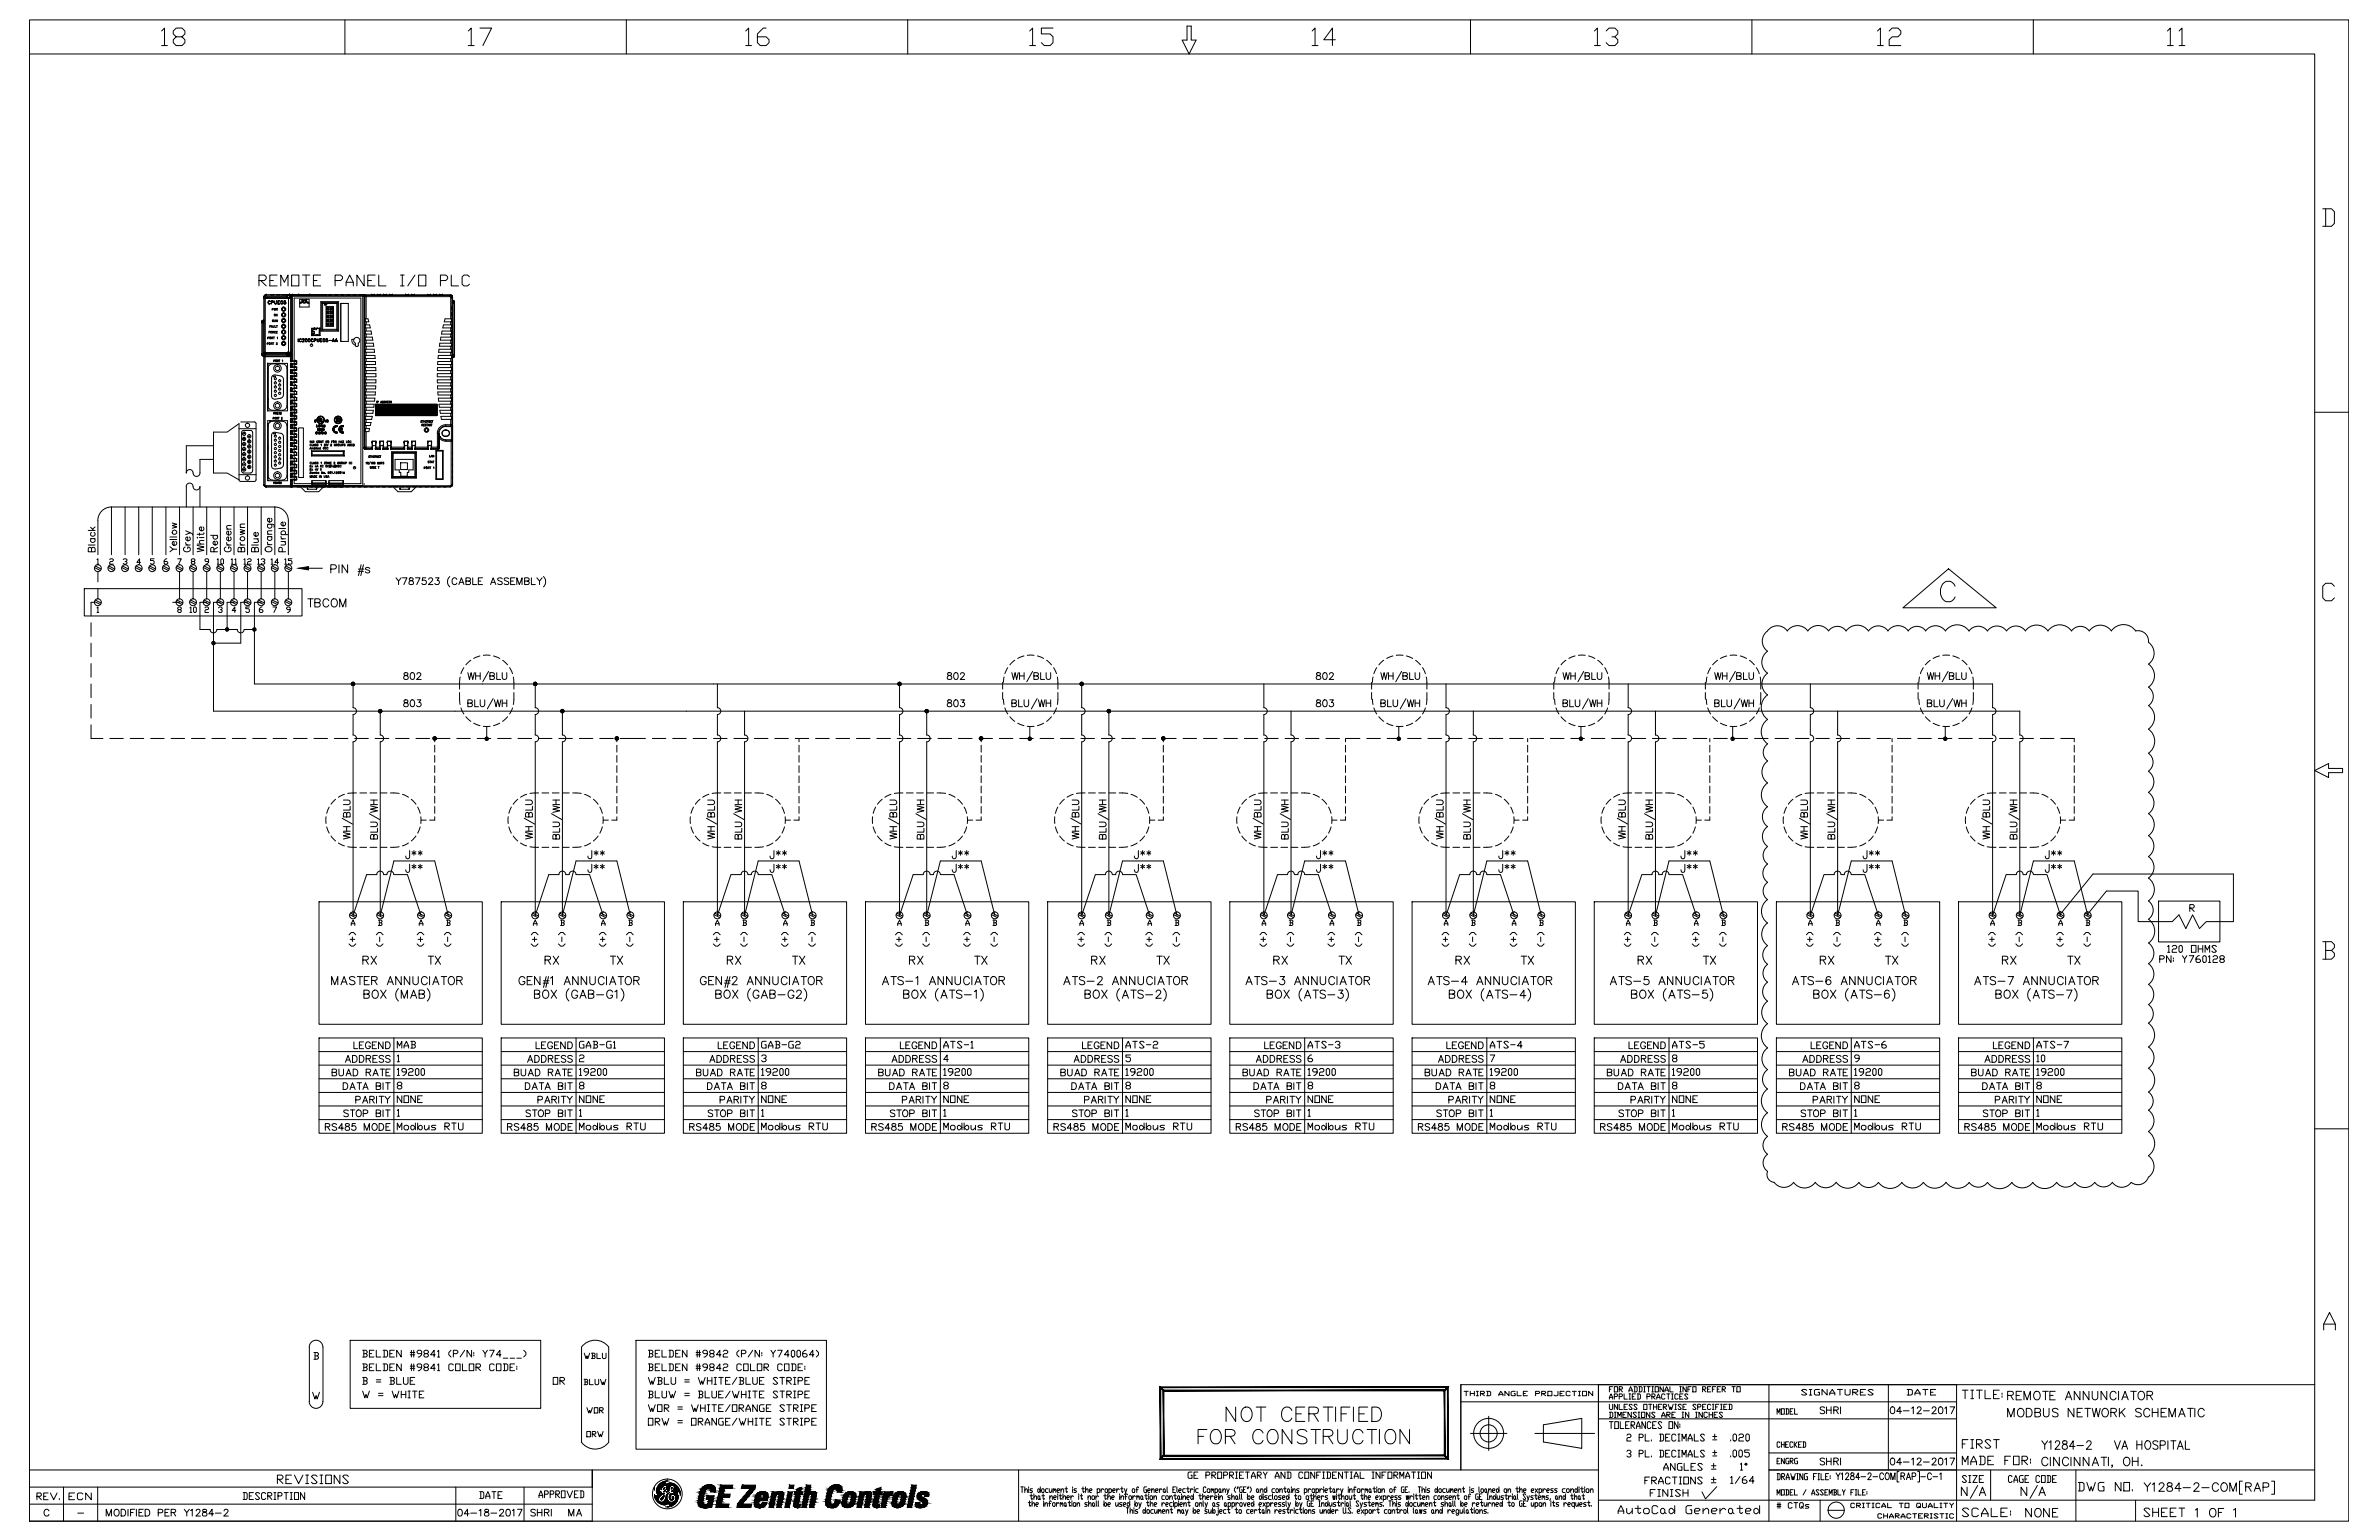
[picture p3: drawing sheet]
<svg xmlns="http://www.w3.org/2000/svg" width="864mm" height="559mm" viewBox="0 0 864 559" stroke-linecap="round" stroke-linejoin="round" font-family="sans-serif">
<!-- layer: 1 -->
<g fill="none" stroke="#000" stroke-width=".36">
<path d="M100.6 99.8h-2.7v3.9h2.7M105.9 99.8h2.6v3.9h-2.6zM109.8 99.8h2.7M111.1 99.8v3.9M116.4 99.8h-2.6v3.9h2.6M132.2 99.8v3.9l-2.6-3.9v3.9M136.2 99.8h-2.7v3.9h2.7M137.5 99.8v3.9h2.6M145.4 99.8h1.3M146 99.8v3.9M150.7 99.8l-2.7 3.9M152 99.8h2.6v3.9h-2.6z"/>
<path d="M163.8 99.8v3.9h2.6M94 101.8h2l.6-.7v-.7l-.6-.6h-2v3.9M94.6 101.8l2 1.9M95.1 117v.1M95.1 116.6v.1M95.1 116.7h.1M95.1 116.8h.1M95.1 116.9h.1M95.1 116.6h.1M95.1 116.5v.1M95.1 116.7l.1 .1M95.2 116.8v.1"/>
<path d="M95.2 116.9v.1M95.2 117h.1M95.2 116.7h.1M95.2 117.1l-.1 11.2M95.2 117.2h.7M95.2 116.6h.1M95.2 116.4l-.1 .1M95.2 116.4v.1M95.2 116.4h.1M95.2 116.5v.1M95.3 116.4l-.1 .1M95.3 116.3v.1"/>
<path d="M95.4 116.3h.1M95.4 116.3h-.1M95.5 116.4v.1M95.5 116.3h.1M95.6 116.3h.2M95.6 116.5v11.8M95.6 116.3v.1M95.6 116.3h.1M95.8 107.6v.1M95.8 116.5v.4M95.8 116.4v.1M95.8 116.3v.1"/>
<path d="M95.8 116.3h.1M95.8 107.8l.1 .1M95.8 107.7l.1 20.6M95.8 108.2h.1M95.8 107.5v.1M95.9 107.9h.1M95.9 108.1h.1M95.9 107.9v.2M95.9 108.2h.1M95.9 108l.5 .1M95.9 108.2h.5M95.9 108.1h8.4"/>
<path d="M95.9 107.7h.1M95.9 107.8h.1M95.9 107.6h.1M95.9 107.8v.1M95.9 108v.1M95.9 107.5h.1M95.9 107.5v.1M95.9 108h.1M96 107.5h-.1M96 107.7h-.1M96 108.1h.1M96 107.6v.1"/>
<path d="M96 108h.1M96 107.4v.1M96 107.6h.1M96 107.3v.1M96.1 108.2h.1M96.1 107.9l-.1 .1M96.1 107.6h.1M96.1 108.2h.2M96.1 107.3h.1M96.1 107.9h.1M96.1 107.8v.1M96.1 107.5h.1"/>
<path d="M96.2 107.4h-.1M96.2 107.5h-.1M96.2 107.9h-.1M96.2 107.2l-.1 .1M96.2 107.8v.1M96.2 107.2h.1M96.2 107.5h.1M96.3 107.4h-.1M96.3 107.4h.1M96.3 107.7l-.1 .1M96.3 107.5h.1M96.3 107.5v.2h7.8"/>
<path d="M96.3 108.2v19.8M96.3 108.2h8.5M96.3 107.5h7.8M96.3 107.1h.1M96.3 107.3h.1M96.4 108.2h.1M96.4 108.1v.1M96.4 107.2h.1M96.4 107.1h.1M96.5 108.2h.1M96.5 107l-.1 .1M96.5 107.1v.1"/>
<path d="M96.5 107.1h.1M96.5 107.2h.1M96.6 107.1h-.1M96.6 108.1h.1M96.6 108.2h.1M96.6 107l-.1 .1M96.6 107l-.5 .1-.2 .4M96.7 107.1h.1M96.7 107h66.7M96.7 107h.1M96.7 108.1h-.1M96.7 107h-.1"/>
<path d="M96.8 107h.1M96.8 107h7.6M96.8 108.1h-.1M96.9 108.2h-.1M96.9 108.2h.1M96.9 108.1v.1M97 108.2h.1M97.5 109.2l.7 .3a.46 .46 0 0 0-.7-.3 .46 .46 0 0 0-.1 .7 .43 .43 0 0 0 .3 .4 .43 .43 0 0 0 .5-.2 .5 .5 0 0 1-.8 .1 .5 .5 0 0 1 0-.7zM97.9 118.4h.3M97.9 101.8h1.4M98.3 107h.1M98.3 118.1h-.4v.7"/>
<path d="M98.4 118.8l.3-.7 .2 .7M98.5 118.6h.3M98.5 109.2l.8 .2-.1 .3-.6 .1 .6-.3-.2-.3h-.4v1.1zM98.8 112.3l.4-.1v-.3h-.4v.7M98.9 116.4l.4-.2-.4-.1v.6M99.1 118.1l.2 .7 .3-.7M99.1 116.4l.2 .3M99.4 111.9l.2 .7 .2-.7 .1 .7 .2-.7M99.4 107h.1M99.6 116.1l.2 .6 .2-.6M99.7 109.2l.1 1 .2 .1 .4-.3v-.8v1l-.3 .1-.4-.1zM99.8 118.1v.7h.4"/>
<path d="M100.3 112.2h.4v-.3h-.4v.7M100.3 118.1h.4M100.3 114v.7M100.4 114.3l.3 .4M100.5 107h.1M100.5 118.1v.7M100.5 112.2l.2 .4M100.7 116.1v.6l-.4-.6v.6M100.7 114l-.4 .4M100.9 109.2h.7zM100.9 109.2v1.1h.7h-.6M101 109.7l.3 .1z"/>
<path d="M101.6 107h.1M101.9 103.7v-3.9l1.3 2.6 1.3-2.6v3.9M102.1 109.3h.4M102.1 109.2l-.1 .9 .5 .1M102.5 109.2v1.1M102.5 107h.2M103.1 110.2l.1 .1M103.5 109.6l.2 .3-.2 .4M103.7 109.8l-.6-.1 .1-.5h.5h-.5v.4a.4 .4 0 0 1 .5 .1 .4 .4 0 0 1-.1 .6 .4 .4 0 0 1-.6-.2l.5 .2 .2-.2M104.1 107.7v.1M104.1 107.4h.1M104.1 107.8h.1"/>
<path d="M104.1 107.3h.1M104.1 107.8v.1M104.1 107.9h.1M104.1 107.2h.1M104.1 108h.1M104.1 107.4v.3M104.1 107.1h.1M104.2 108h.1M104.2 107.9h.1M104.2 107.2h.1M104.2 107.1h.1M104.2 107h.1"/>
<path d="M104.2 108.1h.1M104.3 108.1h.1M104.3 107h.1M104.3 107v1.1M104.3 108.1v.1M104.4 107h-.1M104.4 108.1h.1M104.4 108.1h-.1M104.4 107.3h.7M104.4 107h.1M104.5 108.2h.1M104.5 107h-.1"/>
<path d="M104.5 108.1h.1M104.5 107h.1M104.6 108.2h.1M104.6 107h-.1M104.6 107h.1M104.7 107h-.1M104.7 107h.1M104.7 108.2v19.8M104.7 108.1h.1M104.8 107h.1M104.8 108.1h.1M104.8 108.2h.1"/>
<path d="M104.9 108.2h-.1M104.9 107h.1M104.9 108.2h.1M105 107h.1M105 108.2h-.1M105 108.2h.1M105.1 108.1h.6M105.1 107h.1M105.1 107v1.1M105.1 108.2h-.1M105.1 108.1h.1M105.1 107h-.1"/>
<path d="M105.1 108.2h.1M105.1 107.1h.1M105.1 108.1l.5 .1M105.1 107h1M105.2 107v.1M105.2 107.1h.1M105.2 108h.1M105.2 107.2h.1M105.2 107.2l.1 .1M105.3 107.9h-.1M105.3 107.3v.1M105.3 108h.1"/>
<path d="M105.3 107.8v.1M105.3 107.3h.1M105.3 107.4h.1M105.3 107.8h.1M105.3 107.7v.1M105.3 107.7h.1M105.3 107.5v.2M105.3 107.5h.4M105.4 108.2h-.2M105.4 108.2h-.1M105.4 108.2h.1M105.5 108.2h.1"/>
<path d="M105.6 108.2v19.8M105.6 108h.1M105.6 108v.1M105.6 107.9h.1M105.6 108.1h.1M105.6 107.8h.1M105.6 108.1v18.9M105.7 107.4h.1M105.7 107.3v.1M105.7 107.9h.1M105.7 108h.1M105.7 107.9v.1"/>
<path d="M105.7 107.7h-.4M105.7 108.1h-.6M105.7 108.1h.1M105.7 107.5h.1M105.7 107.4v23.6M105.7 107.3h.1M105.7 107.1v.1M105.7 107.2h.1M105.8 107.4h-.1M105.8 107.2h.1M105.8 107.4h.1M105.8 107.1h.1"/>
<path d="M105.9 107.1h-.1M105.9 107.4h-.1M105.9 107.1h.1M105.9 107.4h.1M105.9 107v.1M105.9 107h.1M106 107.1h-.1M106 107.4h-.1M106 107l-.1 .1M106 107.3h.1M106 107.1h.1M106 107.4h26.1"/>
<path d="M106 107.4h.1M106 107.4v23.6M106.1 107h-.1M106.1 107.1h.1M106.1 107h.1M106.1 107h26M108.4 107h.1M108.7 107h3.5M108.8 108.6h3.4v2.8h-3.4zM109.2 109.9h.1M109.2 109.8h.1M109.3 109.9h.1"/>
<path d="M109.3 109.8h.1M109.7 108.8h.1M109.7 109.4h.4M109.7 109.4l.1 .3M109.7 108.8v.6M109.7 108.8h1.6M109.7 108.9h.1M109.8 108.8v.1M109.8 109.7l-1 .3 .5-.2M109.8 109.7h.1M109.8 108.9h.1M109.8 108.9v.1"/>
<path d="M109.8 109.6v.1M109.8 109a.73 .73 0 0 0 .5 1 .73 .73 0 0 0 .9-.6h-.3M109.8 109h.1M109.8 109h1.4M109.9 109.7h.1M109.9 109v.1M109.9 109h.1M109.9 109.7l-.6 .2M110 109.1h.1M110 109.8l-1.2 .2M110 109.2h.1M110.1 109.4l.4 .4 .4-.4"/>
<path d="M110.1 109.2v.2M110.1 109.2l.8 .2M110.9 109.2h.1M111 109.1h-.1M111 109.1v.1M111 109.1h.1M111 109h.1M111 109.8l1.2 .2M111.1 109.1h.1M111.1 109.7l.6 .2M111.1 109.7h.1M111.1 109h.1"/>
<path d="M111.1 108.9h.1M111.2 108.9h.1M111.2 109h.1M111.2 109.7h.1M111.2 109l.1 .4M111.2 109.7l1 .2-.5-.1M111.3 108.8h-.1M111.3 108.8h.1M111.3 109.4l-.1 .3M111.3 108.8v.6M111.7 109.9h.1M111.7 109.8h.1"/>
<path d="M112.5 107h.1M112.6 107h.2M112.8 107h1.5M112.8 107h1.4M113.1 119.1v2.7M113.1 119.1l.9 .1M113.1 119.1h3v2.7M113.3 119.2v2.3M113.8 101.8h1.3M113.9 119.5h.1M114 119.5h-.1M114 119.4h.1"/>
<path d="M114 119.2h.1M114 119.3h.1M114.1 119.3h.1M114.1 119.4h.1M114.1 119.2h.1M114.2 119.2h.1M114.2 119.2l-1 .7M114.2 119.3l-.9 .7 .6-.5M114.3 119.2l-.2 .2M114.9 119.2h.1M115 119.2l-.1 .4h-.6l-.1-.4M115 119.2h.1"/>
<path d="M115.1 119.2h.1M115.1 119.2h1M115.9 119.2v2.4M116.1 119.2h.1M116.1 119.2v2.5M116.4 109.5h6.5v10.7h-6.5zM116.8 119.8h5.8M116.8 109.8l.3 .3M116.8 109.8v10M116.8 109.8h5.8M117.1 110.1h5.1M117.1 110.1v9.4"/>
<path d="M117.1 119.5h5.1M117.1 119.5l-.3 .3M117.9 110.7v-.6v.6h.4M117.9 110.6h.4M118.3 107h.1M118.3 110.6v.1M118.3 111.2h2.8v7.2h-2.8zM118.5 107h.1M118.6 116.7h.9M118.6 113.9h.9M118.6 115.3h.9M118.6 118.1h.9"/>
<path d="M118.6 112.6h.9M118.6 114.4l.2 .2-.2 .7zM118.6 111.6l.2 .3-.2 .7zM118.6 113l.6 .3M118.6 115.8l.2 .2M118.6 114.4h.9M118.6 115.8h.9M118.6 117.2h.9M118.6 113v.9M118.6 115.8v.9M118.6 117.2v.9M118.6 117.2l.2 .2"/>
<path d="M118.6 113h.9M118.6 111.6h.9M118.6 110.2l.1 .1M118.6 110.1l-.3 .5M118.7 110.1l-.4 .6M118.8 117.8h.4M118.8 116.4h.4M118.8 115h.4M118.8 113.7h.4M118.8 112.3h.4M118.8 116.4l-.2 .3M118.8 113.3v.4"/>
<path d="M118.8 116v.4M118.8 117.4v.4M118.8 117.4h.4M118.8 117.8l-.2 .3M118.8 116h.4M118.8 113.7l-.2 .2M118.8 114.6h.4M118.8 111.9h.4M118.9 117.5h.3v.3h-.3zM118.9 114.7h.3v.3h-.3zM118.9 113.3h.3v.4h-.3zM118.9 111.9h.3v.4h-.3z"/>
<path d="M119.2 116.4v-.3h-.3v.3M119.2 116.4l.3 .3M119.2 111.9v.4M119.2 113.3v.4M119.2 114.6v.4M119.2 116v.4M119.2 117.4v.4M119.2 117.8l.3 .3M119.3 107h1.1zM119.5 117.2l-.3 .2M119.5 115.8l-.3 .2M119.5 115.8v.9"/>
<path d="M119.5 117.2v.9M119.5 114.4l-.3 .2M119.5 113l-.3 .3M119.5 111.6l-.3 .3M119.5 113v.9l-.3-.2M119.5 114.4v.9l-.3-.3M119.5 111.6v1l-.3-.3M120 113h.8l-.2 .3M120 117.2l.2 .2M120 113l.2 .3M120 114.4h.8M120 115.8h.8"/>
<path d="M120 117.2h.8M120 111.6v1M120 113v.9M120 114.4v.9M120 115.8v.9M120 117.2v.9M120 115.8l.2 .2M120 114.4l.2 .2M120 111.6h.8M120 111.6l.2 .3M120 116.7h.8M120 113.9h.8"/>
<path d="M120 115.3h.8M120 118.1h.8M120.2 117.4h.4v.4h-.4zM120.2 114.6h.4v.4h-.4zM120.2 113.3h.4v.4h-.4zM120.2 111.9h.4v.4h-.4zM120.2 116.4h.4M120.2 116.4l-.2 .3M120.2 115l-.2 .3M120.2 116v.4M120.2 117.8l-.2 .3M120.2 116h.4"/>
<path d="M120.2 113.7l-.2 .2M120.2 112.3l-.2 .3M120.3 117.5h.3v.3h-.3zM120.3 114.7h.3v.3h-.3zM120.3 113.3h.3v.4h-.3zM120.3 111.9h.3v.4h-.3zM120.3 116.1h.3M120.6 112.3l.2 .3h-.8M120.6 117.8l.2 .3M120.6 113.7l.2 .2M120.6 116.4l.2 .3M120.6 115l.2 .3"/>
<path d="M120.6 116v.4M120.8 117.2l-.2 .2M120.8 115.8l-.2 .2M120.8 114.4l-.2 .2M120.8 111.6v1M120.8 113v.9M120.8 114.4v.9M120.8 115.8v.9M120.8 117.2v.9M120.8 111.6l-.2 .3M121.6 107h1zM121.7 101.8h1.9l.7-.7v-.7l-.7-.6h-1.9v3.9"/>
<path d="M122.2 119.5l.4 .3M122.2 110.1v9.4M122.6 109.8v10M122.6 109.8l-.4 .3M123.7 110.1h2.7v13.8h-2.7zM123.7 110.1h2.7M123.8 107h1.1zM125.6 103.7v-1.3l1.3-2.6 1.4 2.6v1.3M125.6 102.4h2.7M126 107h1.1M128.2 107h1.1M130.4 107h1.1"/>
<path d="M132.1 107v.4M132.1 107.4v55.1M132.1 107h.1M132.2 107.4h.1M132.2 107h.1M132.3 107h.1M132.3 107.4h.1M132.3 107.5h.1M132.3 107.5l.2 .1M132.3 107.5v55M132.4 107.4l-.1 .1M132.4 107h.1"/>
<path d="M132.4 107.2v.2M132.4 107.2h.1M132.5 107.1h-.1M132.5 107h.1M132.5 107.6v54.6M132.5 107.5v.1M132.5 107.5h.1M132.5 107.4v.1M132.6 107h.1M132.6 107.4h-.1M132.6 107.3v.1M132.7 107.3h-.1"/>
<path d="M132.7 107h.1M132.7 107l-.1 .1M132.7 107l.2 .2M132.9 116.8h-.3v-1.1h1l.3 1.1h-1v1.1h-.3v1.1h.3l-.3 2.2h.3M132.9 107.2v.4h-.4M132.9 107.2h30.3M132.9 117.9h1.3M132.9 107.2l-.2 .1M133.5 101.8h1.4M134.2 117.9l.2 1.1h-1.5M134.8 107.1h1M134.8 107.1h.1"/>
<path d="M134.8 107h.1M134.8 107.1v.1M135.8 107.1h.1M135.8 107.1v.1M135.9 107h-1.1h1.1M135.9 107h.1M137 107.1h1.1M137 107.1h.1M137 107h.1M137 107.1v.1M138.1 107h-1.1h1.1M138.1 107.1h.1"/>
<path d="M138.1 107h.1M138.1 107.1v.1M139.2 107.1h1.1M139.2 107.1h.1M139.2 107.1v.1M140.3 107h-1.1h1.1M140.3 107.1h.1M140.3 107h.1M140.3 107.1v.1M141.4 107.1h.1M141.4 107.1h1.1M141.4 107h.1"/>
<path d="M141.4 107.1v.1M142.5 107h-1.1h1.1M142.5 107.1h.1M142.5 107h.1M142.5 107.1v.1M145.4 103.7h1.3M147.2 107.1h1M147.2 107h.1M147.2 107.1v.1M147.2 107.2h1zM148.2 107h-1h1M148.2 107h.1"/>
<path d="M148.2 107.1h.1M148.2 107.1v.1M149.4 107.1h1.1M149.4 107h.1M149.4 107.1h.1M149.4 107.1h1M149.4 107.1v.1M149.4 107.2h1zM150.4 107.1v.1M150.5 107h-1.1h1.1M150.5 107h.1M150.5 107.1h-.1"/>
<path d="M155.2 107l1 .1M155.2 107h1h-1M155.2 107.1h.1M155.2 107.2h1zM155.2 107.1v.1M155.2 107.1h1M156.2 107.1h.1M156.2 107h.1M156.2 107.1v.1M157.4 107h1.1h-1.1M157.4 107h.1M157.4 107.1v.1"/>
<path d="M157.4 107.1h1M157.4 107.1h1.1M158.4 107.1v.1M158.5 107.1h-.1M158.5 107h.1M159.6 107.1l.1 .1M159.6 107h1.1h-1.1M159.6 107.1h.1M159.6 107h.1M159.6 107.1h1.1M159.9 101.8h1.9l.7-.7v-.7l-.7-.6h-1.9v3.9M160.7 107.1h.1"/>
<path d="M160.7 107h.1M160.7 107.1v.1M161.6 115.7h2.3v1.1h-2.6zM163.2 107.2h.1M163.3 107.3h.1M163.3 107.2h.1M163.4 107.2v.1M163.4 107.3v.1M163.4 107.4h.1M163.4 107.3h.1M163.4 107.4l.1 .1M163.5 107.3h.1"/>
<path d="M163.5 107.5h.1M163.5 107.4v.1M163.5 106.9h.1M163.5 107l-.3 .2M163.6 107.6h.1M163.6 107.5h.1M163.6 107.3v.1M163.6 107l.2 .1M163.6 107.4h.1M163.6 107.6h-30.7v8.1M163.6 107.6v8.1M163.6 119v1.1"/>
<path d="M163.6 116.8v1.1h-2.6l-.3 1.1h3.2v-1.1h-.3M163.6 107.4l.2 .1M163.6 107.7h.1M163.7 107.6v.1M163.7 107.7h.1M163.8 107.7h.1M163.8 107.8h.1M163.8 107.5h.1M163.8 107.7v.1M163.8 107.8l.1 .1M163.8 107.6h.1M163.8 107l.2 .2"/>
<path d="M163.9 107.8v.1M163.9 107.6h.1M163.9 107.6v.1M163.9 107.7h.1M163.9 107.9h.1M163.9 108h.1M164 107.9h.1M164 107.8h.1M164 108v.1M164 107.9v.1M164 108h.1M164.1 107.3h.1"/>
<path d="M164 119h.2M164 116.8h.2M164 114.6h.2M164 111.3l.1 1.1zM164 118h.2M164 115.8h.2M164 108.1h.1M164 108.1v46M164 107.3h.1M164.1 111.3v1.1zM164.1 113.6v1M164.1 115.8v1"/>
<path d="M164.1 118v1M164.1 107.3l.1 .1M164.1 111.3l.1 1.1zM164.1 107.3v.1M164.2 113.5v1.1M164.2 115.8v1M164.2 118v1M164.2 107.4h.1M164.2 107.4v.2M164.2 107.4v.1M164.2 111.3v1.1zM164.2 109.7v.2"/>
<path d="M164.2 107.5h.1M164.2 107.6l.1 .2M164.2 107.5v.1M164.2 107.7v.1M164.2 110v18.8M164.2 113.5l-.2 .1M164.2 109.8v.3l.8-.2M164.2 109.3v.4M164.2 109.2v.1M164.2 107.6h.1M164.3 107.6v.1M164.3 107.8h.1"/>
<path d="M164.3 107.8v1.4v-1.3M164.3 107.8l-.3 .3M164.5 110v18.8M164.5 109.3v.6M164.5 109.2v.1M164.5 109.2h.1M164.6 109.2h.1M164.6 109.2h-.4M164.6 109.2l.2 .1M164.7 109.2l.1 .1M164.8 109.3l.1 .1M164.8 109.3h.1"/>
<path d="M164.9 109.4l.1 .2M164.9 109.4v.1M164.9 109.4h.1M164.9 109.8v.1M164.9 109.8h.1M164.9 109.7v.1M164.9 109.6h.1M165 109.6v.1M165 109.7v.1M165 109.8h.1M165 109.8v.1M165 109.9h.1"/>
<path d="M165 109.9v18.9M165 109.6h.1M165 109.5v.1M170.4 100.4l-.7-.6h-1.3l-.6 .6v2.7l.6 .6h1.3l.7-.6M95.1 128.4h.1M95.1 128.6v.1M95.1 128.6h.1M95.1 128.3v.1M95.1 128.7l.1 .2M95.2 128.5v.1M95.2 128.7h.1M95.2 128.6h.1"/>
<path d="M95.2 128.5h.1M95.2 128.4v.1M95.2 128.8v.1M95.2 129h.1M95.3 129.1h.1M95.3 129l.1 .1M95.4 129.1h.1M95.5 129.1h.1M95.5 129.1h.3M95.6 129v.1M95.6 128.3l-.4 .1M95.6 128.3v.7"/>
<path d="M95.6 128.3h.3M95.8 129.4h.1M95.8 129h.1M95.8 129v.1M95.8 128.8v.1M95.8 129.4h.5M95.8 129.1v46.7M95.8 129.3v.1M95.8 129.3h.1M95.8 129.2v.1M95.8 129.2h.1M95.8 129.1v.1"/>
<path d="M95.8 129.1h.1M95.8 128.9l.1 .1M95.8 128h.1M95.8 128.1h.1M95.9 128.5v-.4v.7M95.9 128.3l-.1 .5M95.9 128.8h.4v.4M95.9 128.1h.1M95.9 128.1h.5M95.9 128h.1M95.9 128.8v.1M95.9 128h8.8"/>
<path d="M95.9 128.1h8.6M95.9 128.8v.2M95.9 129h.1M95.9 129v.1M95.9 128.1l.1 .1M95.9 129.1h.1M95.9 128.9l.1 .1M96 129l.1 .1M96 129.1h.1M96 128.2h.1M96 128h-.1M96 129.1v.1"/>
<path d="M96.1 128h-.1M96.1 128.3h.1M96.1 129.2h.1M96.1 128h.1M96.1 128.4h.1M96.2 129.2h.1M96.2 128.4h.1M96.2 129.1h.1M96.2 129.4h.1M96.2 129.3h.1M96.2 128h.1M96.3 129.2h.1"/>
<path d="M96.3 129.4v46.9M96.3 129.4h9.3M96.3 129.4h.1M96.3 129.3h.1M96.3 128.5h.1M96.3 128.5v.3l7.9-.1M96.3 128.5h9.2M96.4 128v.1M96.4 128h.1M96.5 128h.1M96.6 128h.1M96.7 128h-.1"/>
<path d="M96.7 128h.1M96.7 128h-.2M96.8 128h.1M96.9 128h.1M96.9 128v.1M97 124.7h.4v-.3h-.4v.6M97.1 131.9h.1M97.2 131.9h.1M97.2 131.9v.2M97.2 132.1h.1M97.2 122.6h.4v-.3h-.4v.7M97.2 131.9v17.2"/>
<path d="M97.2 131.9h7.2v17.2h-7.2M97.4 133.7v13.6M97.6 120.5h.3M98 120.2h-.4v.7M98.4 124.7l.4-.2-.4-.1v.6M98.6 124.7l.2 .3M98.6 122.6h.4v-.3h-.4v.7M98.8 122.6l.2 .4M98.9 120.5h.4v-.3h-.4v.7M99 124.4h.4M99.2 124.4v.6M99.2 120.5l.2 .4"/>
<path d="M99.2 136.5h.8v.2h-.8zM99.2 122.3h.4M99.4 131l.4-.1v-.3h-.4v.7M99.4 122.3v.7M99.8 136.1h-.6l-.6 .7v7l.4 .8 .8 .2M99.9 136l2.4 .6 .6 .9M100.1 120.3a.29 .29 0 0 0-.4 0 .29 .29 0 0 0 0 .4 .29 .29 0 0 0 .4 0M100.3 124.5l.4-.1-.5 .6h.5M100.3 120.5h.3M100.6 122.4l.1-.1v.7M100.7 130.9l.4-.2-.4-.1v.7M100.7 120.2h-.4v.7h.4"/>
<path d="M100.9 130.9l.2 .4M101.2 130.6h.4M101.4 130.6v.7M102.4 130.7l.2-.1v.7M102.5 132l1.1 .5 .5 1.2M102.5 132l-4 .1-1 .7-.2 .9M102.9 137.5v5.9M104 128v.1M104.1 128.8h.1M104.1 128.9h.1M104.1 129.1h.1M104.1 129h.1"/>
<path d="M104.1 128.9v.1M104.2 128.7v.5l.1-.5M104.2 129.2h.1M104.2 128.9v.1M104.2 133.7v13.6M104.2 128.7h1.1M104.2 129v.1M104.2 128.7h.1M104.3 129.2h.1M104.3 128.7h.1M104.3 129.1h.1M104.3 128.1h.1"/>
<path d="M104.3 128h.1M104.3 128v.1M104.3 128.7l.8 .1M104.4 128.1h.1M104.4 128h-.1M104.4 129.1h.1M104.4 128.7h.1M104.4 129.2h.1M104.5 128h-.1M104.5 128.7h-.1M104.5 129.2h.1M104.5 128.7h.1"/>
<path d="M104.5 128h.1M104.6 128.7h-.1M104.6 129.2h.1M104.6 128.1h.1M104.6 128h.1M104.6 128.7h.1M104.7 128h-.1M104.7 129.2h.1M104.7 128.1h.1M104.7 128.7h-.1M104.7 128h.1M104.7 128.7h.1"/>
<path d="M104.8 128.1h.1M104.8 128.7h.1M104.8 129.2h.1M104.8 128h.1M104.9 128h.1M104.9 129.1h-.1M104.9 128.1h.1M104.9 128.1h.6M104.9 128.7h.1M104.9 128.1h-.1M104.9 129.2h.1M105 128.1h-.1"/>
<path d="M105 129.2h.1M105 128h.1M105 128.7h.1M105 129.1h.1M105 128.1h.1M105.1 128.7h.1M105.1 128h.1M105.1 128.1h-.1M105.1 129.2h.1M105.1 128h.5M105.1 128.7v.1M105.1 128.1h.1"/>
<path d="M105.2 129.2h.1M105.2 128.1h.1M105.2 129v.1M105.2 128h.1M105.2 129.1h.1M105.2 128.9v.1M105.2 128.9h.1M105.2 128.8h.1M105.3 129v.1M105.3 129h.1M105.3 128.9h.1M105.3 128.8v.1"/>
<path d="M105.3 128.7l-.1 .5v-.5M105.3 128.1h.2M105.3 128.7l.2 .1M105.3 128h.1M105.4 128h.1M105.4 138.6h.1M105.4 136.4h.1M105.4 134.2h.1M105.4 132h.1M105.4 128.2h.1M105.4 129.1h.1M105.4 129h.1"/>
<path d="M105.4 128.9h.1M105.4 128.4v.1M105.4 132l1.7 .1M105.4 134.2h1.4M105.4 129.2h.1M105.4 128.8h.1M105.4 139.9h.1M105.4 137.7h.1M105.4 135.5h.1M105.4 133.3h.1M105.4 129.2v1.8h1.4M105.4 131h.1"/>
<path d="M105.4 132v1.3M105.4 134.2v1.3M105.4 138.7v1.2M105.4 139.9h1.4M105.4 137.7h1.4M105.4 135.5h1.4M105.5 131h-.1M105.5 133.2h-.1M105.5 128.1h.1M105.5 135.5h-.1M105.5 137.7h-.1M105.5 139.9h-.1"/>
<path d="M105.5 128h.1M105.5 129.1v.1M105.5 138.6h.1M105.5 136.4h.1M105.5 134.2h.1M105.5 132h.1M105.5 129.2h.1M105.5 139.9h.1M105.5 128.3h.1M105.5 129.1h.1M105.5 128.9h.1M105.5 128.3v.1"/>
<path d="M105.5 128.4h.1M105.5 128.8h.1M105.5 128.5h.1M105.5 128.5h.2l-.2 .3M105.5 128.5v.3M105.5 129.2h-9.2M105.5 135.4h.1M105.5 131h.1M105.5 133.2h.1M105.5 137.7h.1M105.5 135.5h.1M105.5 136.5h.1"/>
<path d="M105.6 135.5h-.1M105.6 127l.1 1M105.6 129.3h.1M105.6 134.2h.1M105.6 132h.1M105.6 138.6h.1M105.6 136.4h.1M105.6 139.9h.1M105.6 128h.1M105.6 138.7h.1M105.6 129.3v.1M105.6 137.7h.1"/>
<path d="M105.6 135.5h.1M105.6 131h.1M105.6 127.9h.1M105.6 128.1h.1M105.6 128.1v.1M105.6 129.2h.1M105.6 128.2h.1M105.6 129.1h.1M105.6 128.3h.1M105.6 128.3v.1M105.6 128.9v.1M105.6 136.5h.1"/>
<path d="M105.6 134.3h.1M105.6 128.4v.1M105.6 129.4h.1M105.6 129.4v1.6M105.6 132v1.3M105.6 134.3v1.2M105.6 136.5v1.2M105.6 138.7v1.2M105.6 132l.1 .1M105.7 134.3h.1M105.7 138.7h.1M105.7 136.5h.1"/>
<path d="M105.7 132.1h.1M105.7 133.2h.1M105.7 139.8h.1M105.7 137.6h.1M105.7 135.4h.1M105.7 131h.1M105.7 127.9h.1M105.7 128h.1M105.7 128.1h.1M105.7 128.1v.1M105.7 129.2h.1M105.7 128.2h.1"/>
<path d="M105.7 129v.1M105.7 129h.1M105.7 128.3h.1M105.7 128.4h.1M105.7 129.4h.1M105.7 129.4h-.1M105.7 128.9h.1M105.7 139.9h.1M105.7 137.6l-.1 .1M105.7 133.2l-.1 .1M105.7 128.5h.1M105.7 132.1v1.1"/>
<path d="M105.7 134.3v1.1M105.7 136.5v1.1M105.7 138.7v1.2M105.7 139.9h-.1M105.7 135.4l-.1 .1M105.7 131h-.1M105.8 138.7h.1M105.8 136.5h.1M105.8 134.3h.1M105.8 132.1h.1M105.8 133.2h-.1M105.8 133.2h.1"/>
<path d="M105.8 131h.1M105.8 135.4h.1M105.8 139.8h.1M105.8 137.6h.1M105.9 134.3h.1M105.9 131h.1M105.9 133.2h.1M105.9 135.4h.1M105.9 137.6h.1M105.9 139.8h.1M105.9 132.1h.1M105.9 138.7h.1"/>
<path d="M105.9 136.5h.1M106 138.7h1.7M106 136.5h.1M106 131h-.1M106 133.2h-.1M106 139.8h-.1M106 137.6h-.1M106 135.4h-.1M106 137.6h.8M106 135.4h1.7v1.1M106 139.9h1.7v1.1M106 131h.1"/>
<path d="M106 136.5h.8M106 136.5v1.1M106 138.7v1.2M106.1 138.7v1.2M106.1 137.6h.1M106.1 136.5h.1M106.1 134.3v1.1M106.1 133.2h.1M106.1 132.1v1.1M106.1 136.5v1.1M106.1 132.1l-.1 1.1h.8M106.8 137.6h.1"/>
<path d="M106.8 135.5v1h-1.4v1.2M106.8 136.5h.1M106.8 134.3v1.1M106.8 133.2h.1M106.8 134.2v-26.1h24.2v67.4h-11.5M106.8 136.5v1.1M106.8 139.9v1M106.8 131h-.7v-23.5h25.6v68.7h-25.6v-2.1M106.8 132.1h.9M106.8 136.5h.9M106.8 136.5h.3M106.8 134.2l.3 .1"/>
<path d="M106.8 137.6h.9M106.8 131h.9M107 131h.1M107 139.9h.1M107 137.6h.1M107 135.4h.1M107 133.2h.1M107.1 133.2h-.1M107.1 138.7h.1M107.1 136.5h.1M107.1 134.3h.1M107.1 132.1h.1"/>
<path d="M107.1 131h.1M107.1 138.7h-.3v1.2M107.1 137.7h-.3v1h-1.4M107.1 139.9h-.3M107.1 135.4l-.3 .1M107.1 133.2l-.3 .1M107.1 131h-.3M107.1 133.2h.1M107.1 135.4h.1M107.1 137.6h.1M107.1 139.8h.1M107.1 132h.1"/>
<path d="M107.1 139.9h.1M107.2 133.2h-.1M107.2 134.3h.1M107.2 132.1h.1M107.2 136.5h.1M107.2 138.7h.1M107.2 131h.1M107.2 133.2h.1M107.2 137.6h.1M107.2 135.4h.1M107.2 139.8h.1M107.3 139.9h.1"/>
<path d="M107.3 137.6h.1M107.3 135.4h.1M107.3 133.2h.1M107.3 131h.1M107.3 132.1h.3M107.3 137.6h.4M107.3 133.2h.4M107.6 137.6l.1 1.1M107.6 135.4l.1 1.1M107.6 132.1h.1M107.6 131v1.1M107.6 133.2v1.1"/>
<path d="M107.6 139.9l.1 1.1M107.7 131h-.4M107.7 131v1.1M107.7 133.2v1.1h-1.7v1.1M107.7 137.6v1.1M107.7 133.2l-2.3 .1M108.2 122.9l.1 1.1zM108.7 123.1l.5-.2 .2 .3a.38 .38 0 0 0-.4-.2 .38 .38 0 0 0-.3 .3v.3a.38 .38 0 0 0 .3 .4 .38 .38 0 0 0 .4-.2 .39 .39 0 0 1-.4 .2 .39 .39 0 0 1-.3-.4zM109.8 124h.7h-.7l.6-.7-.2-.3h-.4h.5l.1 .3-.6 .7M110.9 123h.5M111 123v1M111.3 123a.53 .53 0 0 1 .3 .6 .53 .53 0 0 1-.7 .3"/>
<path d="M112 123h.4M112 123.9h.4M112.1 123v1M112.4 123v1M113 123.1l.4-.2 .3 .3a.38 .38 0 0 0-.4-.2 .38 .38 0 0 0-.3 .3v.3a.38 .38 0 0 0 .3 .4 .38 .38 0 0 0 .4-.2 .39 .39 0 0 1-.5 .2 .39 .39 0 0 1-.3-.4zM113.1 121.8h3M113.2 121.5h.1M113.2 121.6v.1M113.2 121.6h.1M113.2 121.7h.1M113.3 121.5h.1M113.3 121l.8 .1"/>
<path d="M113.3 121.1h.3v.4M113.3 120.4l.8-.1zM113.3 121.7h2.8M113.3 121l-.1 .2M113.6 121.1h.5M113.6 121.5h2.3M113.6 121.5l1.5 .2M113.8 121.6l-.7 .2M114.1 122.9l.7 .2-.1 .4h-.6l.6-.2-.2-.3h-.4v1zM114.1 120.3v.8M115.1 121.5h.1M115.1 122.9l.3 1.1 .4-.1 .1-1-.2 1.1-.5-.1z"/>
<path d="M115.2 121.5h.1M115.3 121.6h.6M116.1 121.7v.1M116.3 122.9h.6l-.6 .1v1h.6h-.6zM116.3 123.5h.4zM117.4 123h.4M117.5 123v1M117.8 123a.53 .53 0 0 1 .2 .6 .53 .53 0 0 1-.6 .3M118.3 123.9l.2 .1M118.8 123.3l.2 .3-.2 .4M119 123.6l-.7-.2 .1-.5h.5l-.5 .1v.3a.4 .4 0 0 1 .6 .1 .4 .4 0 0 1-.2 .6 .4 .4 0 0 1-.5-.2l.4 .2 .3-.2M119.4 123.5l.9 .1z"/>
<path d="M120.7 123.8h.7M120.8 123.7h.5M121 122.9l.4 1.1-.4-.9-.4 .9zM121.8 123.8h.6M121.8 123.7h.5M122.1 122.9l.4 1.1-.4-.9-.4 .9zM128.5 123.1h-.7v.9l.4 .8 .8 .5M129 124.5a1.13 1.13 0 0 1-.3-1.7 1.13 1.13 0 0 1 1.7 0 1.13 1.13 0 0 1-.3 1.7l-.3 1.2-.7-.2-.1-1M132.9 132.3h3.4M132.9 124.5h2.6l.2 1.1h-2.8v1.1M132.9 133.4h3.5v1.1M132.9 135.6h-.3v1.1h.3"/>
<path d="M132.9 135.6h3.6v1.1M132.9 132.3l-.3 2.2h.3M132.9 131.2h-.3v1.1h.3M132.9 131.2h3.4v1.1M132.9 129h-.3v1.1h.3M132.9 126.7h-.3v1.1h.3M132.9 121.2v1.1M132.9 127.8v1.2M132.9 130.1v1.1M132.9 136.7v1.1M132.9 129h3.2M132.9 126.7h2.9"/>
<path d="M132.9 120.1h1.8M132.9 136.7h3.6M132.9 138.9h3.6M132.9 123.4h2.5M134.7 120.1l.2 1.1h-2M135.3 123.4l-.1-1.1h-2.6v1.1h.3l-.3 2.2h.3M135.8 126.7l.2 1.1h-3.1M136.1 128.9l.1 1.2h-3.3M136.4 138.9l.1-1.1h-3.9v1.1h.3l-.3 2.2h.3M136.5 134.5h-3.6v1.1M158.7 137.8l.1 1.1M158.7 135.6v1.1"/>
<path d="M158.8 134.5h5.1v-1.1h-5.1v1.1M158.8 135.6h5.1v1.1h-5.2M158.8 137.8h5.1v1.1h-5.1M158.9 132.3h4.7M159.1 129h4.8v1.1h-4.9zM159.4 126.7h4.5v1.1l-4.7 .1 .2-1.2M159.7 124.5h4.2v1.1h-4.4zM160.5 120.1l-.2 1.1h3.6v-1.1h-3.4M163.6 131.2h.3v1.1h-.3M163.6 122.3h.3v1.1h-4M163.6 123.4v1.1M163.6 125.6v1.1"/>
<path d="M163.6 127.8v1.2M163.6 130.1v1.1M163.6 132.3v1.1M163.6 134.5v1.1M163.6 136.7v1.1M163.6 138.9v1.1M163.6 121.2v1.1h-3.6l-.1 1.1M163.6 131.2h-4.7v1.1M164 138.8h.2M164 136.5l.2 .1M164 134.3h.2M164 123.4h.2"/>
<path d="M164 121.2h.2M164 125.6h.1M164 126.8l.1 1zM164 139.9h.1M164 135.5h.2M164 124.6h.2M164.1 126.8v1.1zM164.1 120.2v1M164.1 122.4v1M164.1 124.6v1M164.1 133.3v1M164.1 135.5v1"/>
<path d="M164.1 137.7v1.1M164.1 139.9v1.1M164.1 125.6h.1M164.1 126.8l.1 1.1zM164.1 139.9h.1M164.2 139.9h.1M164.2 124.6v1.1M164.2 120.2v1M164.2 133.3v1M164.2 135.5v1.1M164.2 137.7v1.1M164.2 126.8v1.1z"/>
<path d="M164.2 122.4v1M164.2 139.9v1.1M164.2 129v.1M164.2 129.5h.1M164.2 129.6h.4M164.2 128.7h.1M164.2 128.8h.3M164.2 137.7h-.2M164.2 133.3h-.2M164.2 122.4h-.2M164.2 120.2h-.2M164.2 128.7v.3"/>
<path d="M164.2 129.2v.1M164.2 129.6h.1M164.2 129.3v.2M164.2 129.3h.1M164.3 129.6v46.3M164.5 128.7v.3M164.5 128.8h.5M164.5 129v.3M164.5 129.5h.1M164.5 129.6h.1M164.5 129.3v.2M164.5 129.3h.1"/>
<path d="M164.6 129.6h.1M164.7 129.6h-.1M164.7 129.5l-.1 .1M164.7 129.5h.1M164.8 129.5h.1M164.8 129.5h-.1M164.9 129.4l-.1 .1M164.9 129.4h-.1M164.9 129.4v.1M164.9 129.2v.1M164.9 129.3v.1M164.9 128.8h.1"/>
<path d="M164.9 128.8v.1M164.9 128.9h.1M164.9 128.9v.1M164.9 129.1h.1M164.9 129.4h.1M165 129.2l-.1 .1M165 129.3l-.1 .1M165 129h.1M165 129.2h.1M165 129v.1M165 129.1h.1M165 128.9v.1"/>
<path d="M165 128.8v.2M77.5 156.8h5l4.3-3.1v20.4l-4.3-2.5h-5zM86.8 155.6h6.1M87.4 153.1h5M88.4 157.3v.2M88.8 157.3l-.4 .1M88.8 159.1v.4l-.4-.4v.4M90.2 158.3l.5 .2v-.3l-.2 .3M90.2 159.9v.2M90.7 159.9l-.5 .1M91.7 156.9l-.5-.7h-2.8l-.5 .2-.2 .5 .1 14.3 .6 .4h2.6l.5-.2 .2-.5M91.7 156.9v14"/>
<path d="M92.3 153.1l.5 .2 .1 .4v20.4l-.6 .6M97.1 145.6h.1M97.1 144.9h.1M97.2 145.6h.1M97.2 144.9h.1M97.2 154.6h.1M97.2 154.5h.1M97.2 145.6v3.5M97.2 145.8h.1M97.2 144.8h.1M97.2 145h.1M97.2 144.8v.2"/>
<path d="M97.2 154.8h.1M97.2 152.6h7.2v21.8h-7.2zM97.3 147.2l.2 .9 1 .7 4 .1M97.4 154.5v18.1M97.5 153.8h-.3M97.6 153.6h-.4l.3 .1M98 152.6v.5v-.5M98.1 152.6v.4M99.1 151.8l.5-.3-.5-.1v.7M99.3 157.2h.7v.2h-.7zM99.4 149.9h.4v-.3h-.4v.7M99.6 149.9l.2 .4"/>
<path d="M99.8 156.8l-.8 .3-.4 .8v11.2l.4 .8 .8 .2M99.9 156.9l2.1 .4M100.4 149.7h-.4l.4 .6-.4-.1M100.4 151.8l.4-.1v-.2l-.4-.1v.7M100.6 149.8l.4-.1-.4 .6h.4M100.6 151.8l.2 .3M101 151.4h.4M101.2 151.4v.7M101.2 149.6h.3l-.1 .3 .2 .2-.4 .1M101.8 149.8l.3-.1-.3 .6h.4M102 157.2l.6 .4 .3 .7M102.1 151.6l.4-.1-.4 .6h.4"/>
<path d="M102.5 152.9l1.1 .4 .5 1.2M102.5 152.9h-4l-1 .8-.2 .8M102.9 143.4l-.6 .9-2.4 .6M102.9 158.3v10.5M104.1 147.2l-.5 1.2-1.1 .5M104.2 154.5v18.1M105.4 158.6h.1M105.4 151.9h.1M105.4 156.4h.1M105.4 149.7h.1M105.4 154.1h.1M105.4 147.5h.1"/>
<path d="M105.4 145.3h.1M105.4 143.1h.1M105.4 140.9h.1M105.4 147.5l1.7 .1M105.4 149.7l1.7 .1M105.4 158.6h1.4M105.4 152h1.7M105.4 140.9h1.4M105.4 159.8h.1M105.4 157.6h.1M105.4 155.4h.1M105.4 153.1h.1"/>
<path d="M105.4 150.9h.1M105.4 148.7h.1M105.4 146.5h.1M105.4 144.3h.1M105.4 142.1h.1M105.4 140.9v1.2M105.4 143.1v1.2M105.4 145.3v1.2M105.4 147.5v1.2M105.4 149.7v1.2M105.4 152v1.1M105.4 156.4v1.2"/>
<path d="M105.4 158.6v1.2M105.4 159.8h1.4M105.4 142.1h1.4M105.5 142.1h-.1M105.5 144.3h-.1M105.5 155.3h-.1M105.5 146.5h-.1M105.5 153.1h-.1M105.5 148.7h-.1M105.5 150.9h-.1M105.5 157.6h-.1M105.5 159.8h-.1"/>
<path d="M105.5 158.5h.1M105.5 151.9h.1M105.5 156.3h.1M105.5 149.7h.1M105.5 154.1h.1M105.5 145.3h.1M105.5 140.9h.1M105.5 147.5h.1M105.5 143.1h.1M105.5 142.1h.1M105.5 157.6h.1M105.5 146.5h.1"/>
<path d="M105.5 159.8h.1M105.5 158.6h.1M105.5 148.7h.1M105.5 153.1h.1M105.5 155.3h.1M105.5 144.3h.1M105.5 150.9h.1M105.6 149.7h.1M105.6 157.6h-.1M105.6 147.5h.1M105.6 145.3h.1M105.6 158.6h.1"/>
<path d="M105.6 156.3h.1M105.6 154.1h.1M105.6 151.9h.1M105.6 140.9h.1M105.6 143.1h.1M105.6 142.1h.1M105.6 153.1h.1M105.6 159.8h.1M105.6 156.4h.1M105.6 152h.1M105.6 155.3h.1M105.6 146.5h.1"/>
<path d="M105.6 157.6h.1M105.6 154.2h.1M105.6 140.9v1.2M105.6 143.1v1.2M105.6 145.3v1.2M105.6 147.5v1.2M105.6 149.7v1.2M105.6 152v1.1M105.6 154.2v1.1M105.6 156.4v1.2M105.6 158.6v1.2M105.6 149.7l.1 .1"/>
<path d="M105.6 147.5l.1 .1M105.6 145.3l.1 .1M105.6 143.1l.1 .1M105.6 140.9l.1 .1M105.7 154.2h.1M105.7 147.6h.1M105.7 158.6h.1M105.7 156.4h.1M105.7 152h.1M105.7 149.8h.1M105.7 140.9h.1M105.7 143.1h.1"/>
<path d="M105.7 145.3h.1M105.7 150.9h.1M105.7 148.7h.1M105.7 159.7h.1M105.7 157.5h.1M105.7 155.3h.1M105.7 153.1h.1M105.7 146.5h.1M105.7 144.3h.1M105.7 142h.1M105.7 159.8h.1M105.7 157.5l-.1 .1"/>
<path d="M105.7 148.7h-.1M105.7 144.3h-.1M105.7 142.1h.1M105.7 141v1.1M105.7 143.2v1.1M105.7 145.4v1.1M105.7 147.6v1.1M105.7 149.8v1.1M105.7 152v1.1M105.7 154.2v1.1M105.7 156.4v1.1M105.7 158.6v1.2"/>
<path d="M105.7 155.3h-.1M105.7 159.8h-.1M105.7 153.1h-.1M105.7 150.9h-.1M105.7 146.5h-.1M105.7 142.1h-.1M105.7 147.5h.1M105.7 146.4h.1M105.7 144.2h.1M105.7 145.4h.1M105.8 158.6h.1M105.8 152h.1"/>
<path d="M105.8 156.4h.1M105.8 149.8h.1M105.8 154.2h.1M105.8 147.6h.1M105.8 145.3h.1M105.8 143.2h.1M105.8 141h.1M105.8 142h.1M105.8 153.1h.1M105.8 146.5h.1M105.8 144.3h.1M105.8 157.5h.1"/>
<path d="M105.8 155.3h.1M105.8 150.9h.1M105.8 148.7h.1M105.8 159.8h.1M105.8 143.1h.1M105.8 147.5h.1M105.8 140.9h.1M105.8 144.2h.1M105.9 152h.1M105.9 145.3h.1M105.9 142h.1M105.9 144.3h.1"/>
<path d="M105.9 153.1h.1M105.9 146.5h.1M105.9 155.3h.1M105.9 148.7h.1M105.9 159.7h.1M105.9 150.9h.1M105.9 157.5h.1M105.9 145.4h.1M105.9 143.1h.1M105.9 158.6h.1M105.9 156.4h.1M105.9 149.8h.1"/>
<path d="M105.9 154.2h.1M105.9 147.6h.1M105.9 140.9h.1M105.9 154.2l.1 1.1M105.9 143.2h.1M106 147.6h1.7M106 149.8h.1M106 158.7h1.7M106 152h.1M106 145.4h.1M106 143.2h.1M106 141h1.7"/>
<path d="M106 142h-.1M106 144.2h-.1M106 153.1h-.1M106 146.5h-.1M106 159.7h-.1M106 157.5h-.1M106 155.3h-.1M106 148.7h-.1M106 142.1h1.7v1.1M106 159.8h1.7v1.1M106 157.5h1.7M106 155.3h.1"/>
<path d="M106 153.1h1.7M106 146.5h1.7M106 156.4h.8M106 152h.8M106 149.8l-.1 1.1M106 149.8h.8M106 147.6v1.1h.8M106 145.4h.8M106 143.2v1.1h.8M106 143.2h.8M106 141v1.1M106 145.4v1.1"/>
<path d="M106 152v1.1M106 156.4v1.1M106 158.7v1.1M106.1 158.6v1.2M106.1 156.4h.1M106.1 154.2v1.1h.7M106.1 155.3h.1M106.1 153.1h.1M106.1 154.2h.1M106.1 150.9h.1M106.1 152h.1M106.1 149.8h.1"/>
<path d="M106.1 148.7h.1M106.1 146.5h.1M106.1 147.6h.1M106.1 145.4h.1M106.1 144.3h.1M106.1 143.2h.1M106.1 141v1.1M106.1 143.2v1.1M106.1 145.4v1.1M106.1 147.6v1.1M106.1 149.8v1.1M106.1 152v1.1"/>
<path d="M106.1 156.4v1.2M106.8 159.8v1h-1.4M106.8 158.6v1.2M106.8 156.4h.1M106.8 155.3h.1M106.8 153.1h.1M106.8 154.2h.1M106.8 150.9h.1M106.8 152h.1M106.8 149.8h.1M106.8 148.7h.1M106.8 146.5h.1"/>
<path d="M106.8 147.6h.1M106.8 145.4h.1M106.8 144.3h.1M106.8 142.1v1h-1.4M106.8 143.2h.1M106.8 141v1.1M106.8 143.2v1.1M106.8 145.4v13.2M106.8 158.6h.3M106.8 156.4h.3M106.8 154.2h.3M106.8 152h.9"/>
<path d="M106.8 145.4h.9M106.8 145.3l.3 .1M106.8 143.2h.9M106.8 143.1l.3 .1M106.8 140.9h.3M106.8 155.3h.9M107 159.8h.1M107 144.3h.1M107 142.1h.1M107 157.6h.1M107 150.9h.1M107 155.3h.1"/>
<path d="M107 153.1h.1M107 148.7h.1M107 146.5h.1M107 158.6h.1M107.1 156.4h.1M107.1 152h.1M107.1 149.8h.1M107.1 158.6h.1M107.1 154.2h.1M107.1 147.6h.1M107.1 145.4h.1M107.1 143.1h.1"/>
<path d="M107.1 140.9h.1M107.1 144.2h.1M107.1 150.9h.1M107.1 145.3h.1M107.1 147.5h.1M107.1 144.3h-.3v1h-1.4M107.1 143.2h.1M107.1 155.3l-1.7 .1M107.1 159.8h-.3M107.1 157.6h-1.7M107.1 153.1h-1.7M107.1 150.9h-.3"/>
<path d="M107.1 148.7h-.3M107.1 146.5h-1.7M107.1 142.1h-.3M107.1 144.3h.1M107.1 153.1h.1M107.1 146.5h.1M107.1 155.3h.1M107.1 148.7h.1M107.1 157.5h.1M107.1 159.8h.1M107.1 142.1h.1M107.1 159.7h.1"/>
<path d="M107.2 144.3h.1M107.2 154.2h.1M107.2 147.6h.1M107.2 145.4h.1M107.2 156.4h.1M107.2 149.8h.1M107.2 143.1h.1M107.2 140.9h.1M107.2 158.6h.1M107.2 150.9h.1M107.2 152h.1M107.2 153.1h.1"/>
<path d="M107.2 146.5h.1M107.2 144.2h.1M107.2 155.3h.1M107.2 148.7h.1M107.2 157.5h.1M107.2 159.7h.1M107.2 142h.1M107.2 145.3h.1M107.3 159.8h.1M107.3 157.6h.1M107.3 155.3h.1M107.3 153.1h.1"/>
<path d="M107.3 153.1h.3v1.1h-.3M107.3 150.9h.1M107.3 150.9h.3v1.1h-.3M107.3 148.7h.1M107.3 146.5h.1M107.3 146.5h.3v1.1h-.3M107.3 144.3h.1M107.3 142.1h.1M107.3 155.3h.4M107.3 148.7h.4M107.3 144.3h.4M107.6 159.8l.1 1.1"/>
<path d="M107.6 144.3l.1 1.1M107.6 142.1l.1 1.1M107.6 153.1v1.1M107.6 150.9v1.1M107.6 146.5v1.1M107.6 148.7v1.1M107.6 155.3v1.1M107.6 157.6l.1 1.1M107.7 154.2h-2.3v1.2M107.7 157.5l-.4 .1M107.7 148.7h-2.3M107.7 148.7v1.1h-.9"/>
<path d="M107.7 144.3v1.1M107.7 155.3v1.1h-2.3M107.7 157.5v1.2M107.7 150.9h-2.3M107.7 144.3h-2.3M108.4 155.3h1.7v18h-1.7zM112.6 160v.6M113.3 160v.6l-.5-.6v.6M113.6 160l.4 .1-.2 .5h-.2zM114.2 153l.1 .2M114.3 152.4h.2M114.4 152.5l-.1 .5"/>
<path d="M114.5 152.5a.28 .28 0 0 0-.3 .3 .28 .28 0 0 0 .4 .2l-.2 .1M114.6 152.4l.1 .1M114.6 152.5h.1M114.6 152.4h.1M114.7 156.7h.3l-.2 .1 .2 .2-.2 .1v.3l.2 .1h-.3zM114.7 152.5v.1M114.9 154.2l.1 .7 .3 .1a.45 .45 0 0 1-.5-.3 .45 .45 0 0 1 .1-.5zM115.1 152.4a1.25 1.25 0 0 0 1.3 1.2 1.25 1.25 0 0 0 1.2-1.2M115.2 152.4a1.21 1.21 0 0 0 1.2 1.2 1.21 1.21 0 0 0 1.2-1.2M115.3 156.9l.2-.2v.8zM115.3 155.6l.2 .1zM115.3 155.5l.3 .1-.1 .6-.3-.2z"/>
<path d="M115.3 155.9l.2 .3zM115.5 154.2l.1 .8zM115.7 152.6l.2 .1M115.7 152h.2M115.7 151.9h.2M115.7 152.2h.2M115.7 152.5h.2M115.7 152.3h.2M115.7 152.1h.2M115.7 151.7h.2M115.7 151.8h.2M115.7 152.6l.1 .2"/>
<path d="M115.7 152.7h.6M115.8 152.8h.5M115.8 152.9h.2M115.8 156.7h.3l-.2 .1 .2 .2-.1 .5-.3-.2h.4l-.3-.2zM115.9 155.5l.2 .6 .3-.6v.7v-.7l-.3 .7-.2-.7v.7zM115.9 154.2l.2 .1h-.2l.3 .5-.3 .2-.2-.3h.4l-.3-.2zM115.9 152.5l.1 .2M115.9 152.6v-.9h-.2v.9M115.9 157h.1M116 152.9h.1M116.1 152.7h.3M116.1 152h.3"/>
<path d="M116.1 151.9h.3M116.1 152.2h.3M116.1 152.5h.3M116.1 152.3h.3M116.1 152.1h.3M116.1 151.7h.3M116.1 151.8h.3M116.1 152.5l-.1 .2M116.1 152.6v-.9h.3v.9M116.3 152.6l-.3 .3M116.4 156.7h.3l-.2 .8 .2-.7zM116.4 154.2h.4l-.2 .8z"/>
<path d="M116.6 151.9h.2a.74 .74 0 0 0 .4 1.1l-.2 .1a.62 .62 0 0 1-.5-.3 .62 .62 0 0 1 .1-.7zM116.6 152.6h.2M116.6 152.8h.2M116.6 152.2h.2M116.6 152.1v.2M116.6 152.9h.6M116.6 152.5h.2M116.6 152.7h.2M116.6 153h.6M116.7 155.6h.3v.6h-.3zM116.8 155.9l.2 .3zM116.8 152.9l-.2-.4v.6h.6"/>
<path d="M116.8 152v.3M116.8 155.6l.2 .1zM116.8 160v.6l-.4-.6v.6M117 160h.4M117 154.2h.4l-.3 .1 .2 .2-.2 .4 .3 .1h-.4zM117 156.7h.3l-.3 .1 .3 .3-.1 .4-.2-.1 .2-.1-.2-.2zM117.1 157h.1M117.2 153h.1M117.2 160v.6M117.3 155.5a.29 .29 0 0 1 .4 .3 .29 .29 0 0 1-.4 .3h.3zM117.4 155.6h.2l-.1 .3zM117.5 156.9l.3-.2v.8z"/>
<path d="M117.6 154.2a.35 .35 0 0 1 .5 .3 .35 .35 0 0 1-.5 .3zM117.6 152.4a1.21 1.21 0 0 0-1.2-1.2 1.21 1.21 0 0 0-1.2 1.2M117.6 152.4a1.25 1.25 0 0 0-1.2-1.3 1.25 1.25 0 0 0-1.3 1.3M118.1 153v-.6l.1 .6M118.1 156.7h.3l-.3 .2 .3 .2-.1 .4-.2-.1 .2-.1-.2-.2zM118.1 152.9l.4 .2-.4-.2M118.2 157h.1M118.6 152.9l-.1-.5v.6M118.7 152.6l.2-.2 .2 .2M118.7 153h.1M118.7 153l.1 .1M118.7 152.6h.1"/>
<path d="M118.7 160h-.4v.6h.4M118.7 152.6l.3 .3M118.8 152.5l.3 .1M118.8 153.2h.2M118.8 152.6l.1 .1M118.8 153h.1M118.8 152.6h.1M118.9 152.7h.1M119 152.8v.1M119 152.8l-.2 .3M119 152.8v.3M119.1 152.6h.1"/>
<path d="M120.8 160h-.5v.6M120.8 156h.5M120.8 155.9h.5M120.8 155.8h.5M120.8 155.6h.5M120.8 155.7h.5M120.9 156.2h.5M120.9 156.1h.4M120.9 155.3h.5M120.9 156.2l.5 .1M121 156.4h.5M121 155.2h.5"/>
<path d="M121.1 156.5l.6 .1M121.1 156.6h.6M121.2 156.7h.8M121.2 154.9h.7M121.2 154.8l-.3 .6v.9M121.3 156.8h1.1M121.3 155.6a.95 .95 0 0 0 1.1 1.1v.5l-.4-.1-1.1-.8M121.3 155.5l-.4 .1M121.4 155.4l-.5 .1M121.4 156.9h1M121.4 155.3h-.5M121.5 155.2l-.2 .4"/>
<path d="M121.5 152.4a1.25 1.25 0 0 0 1.2 1.2 1.25 1.25 0 0 0 1.3-1.2M121.5 157h.9M121.5 154.6h.9M121.5 152.4a1.21 1.21 0 0 0 1.2 1.2 1.21 1.21 0 0 0 1.2-1.2M121.6 154.6h.8M121.6 155.1h-.6M121.7 157.1h.7M121.7 155h-.6M121.9 154.5h.5M122.2 153h.9M122.2 151.8h.9M122.2 151.8h1.1"/>
<path d="M122.3 152.9l.6 .2M122.3 152.6h.3M122.3 152.8h.3M122.3 152h.3M122.3 151.9h.3M122.3 152.2h.3M122.3 151.8v1.1M122.3 152.5h.3M122.3 152.7h.3M122.3 152.3h.3M122.3 152.1h.3M122.4 154.9l-.9 .3"/>
<path d="M122.4 154.4l-1.2 .4M122.4 154.8h-1.2M122.4 154.7l-1 .1M122.4 154.4v.4M122.7 151.8l.4 .4M122.7 151.8l-.1 1.1 .9-.4M122.8 151.7a.7 .7 0 0 1 .7 .7 .7 .7 0 0 1-.7 .7M123 151.7l-.7 .1M123 151.9l.4 .1M123 160v.6M123 155.9h1.3M123 155.8h1.3"/>
<path d="M123 155.7h1.3M123.1 152h.3M123.1 152.7h.3M123.1 156.2h.5M123.1 156.1h.4M123.1 155.5h.5M123.1 155.6h1.2M123.1 155.3h.5M123.1 152.2h.4M123.1 152.2v.3h.4M123.1 156.2l.5 .1M123.1 152.3h.4"/>
<path d="M123.1 152.1h.4M123.2 156.4h.5M123.2 155.2h.5M123.3 152.9h-1.1M123.3 156.5l.6 .1M123.3 156.6h.6M123.4 156.7h.8M123.4 154.9h.7M123.4 152.8l-.4 .1M123.5 160v.6M123.5 156.8h1.1M123.5 152.6l-.4 .1"/>
<path d="M123.5 156l.4 .5 .7 .2M123.5 155.6h.8v.4h-.8l.4 .6 .7 .1M123.6 156.9h1M123.6 155.3h-.4M123.7 157h.9M123.7 154.6h.9M123.8 154.6h.8M123.8 155.1h-.6M123.9 152.4a1.21 1.21 0 0 0-1.2-1.2 1.21 1.21 0 0 0-1.2 1.2M123.9 155h-.6M124 152.4a1.25 1.25 0 0 0-1.3-1.3 1.25 1.25 0 0 0-1.2 1.3M124.1 154.5h.5"/>
<path d="M124.3 160h.5l-.5 .6h.5M124.3 156h-1.2M124.6 154.9l-.7 .1-.4 .6-.4-.1M124.6 154.4a1.38 1.38 0 0 0-1.6 1.4 1.38 1.38 0 0 0 1.6 1.4v-.5M124.6 154.4a1.38 1.38 0 0 0-1.6 1.4 1.38 1.38 0 0 0 1.6 1.3h-.7M124.6 154.8h-1.2M124.6 154.7l-1 .1M124.6 154.4v.4M125.7 160v.6h.4M132.9 148.9h2.6l-.2 1.1M132.9 155.5h-.3v1.1h.3M132.9 153.3h-.3v1.1h.3"/>
<path d="M132.9 153.3h1.8l-.3 1.1M132.9 151.1h-.3v1.1h.3M132.9 151.1h2.2l-.2 1.1h-2M132.9 142.2h3.4l-.1 1.1h-3.3M132.9 140h3.5l-.1 1.1h-3.4l-.3 2.2h.3l-.3 2.3h.3M132.9 145.6v1.1M132.9 152.2v1.1M132.9 154.4v1.1M132.9 156.6l-.2 6.2M132.9 155.5h1.3M132.9 144.5h3.2M132.9 154.4h1.5"/>
<path d="M132.9 147.8h2.8l.1-1.1h-3.2v1.1h.3l-.3 2.2h.3M134.2 155.5l-.3 1.1h-1M135.4 150h-2.5v1.1M136.1 144.4l-.1 1.2h-3.1M136.3 146.7h22.4v4.1h-22.4zM136.3 146.7h22.4M136.3 146.8h22.4M136.3 146.9h22.4M136.3 147.1h22.4M136.3 147.2h22.4M136.3 147.3h22.4M136.3 147.5h22.4"/>
<path d="M136.3 147.6h22.4M136.3 147.7h22.4M136.3 147.8h22.4M136.3 147.9h22.4M136.3 148h22.4M136.3 148.1h22.4M136.3 148.2h22.4M136.3 148.3h22.4M136.3 148.4h22.4M136.3 148.6h22.4M136.3 148.7h22.4M136.3 148.9h22.4"/>
<path d="M136.3 149h22.4M136.3 149.1h22.4M136.3 149.2h22.4M136.3 149.3h22.4M136.3 149.5h22.4M136.3 149.6h22.4M136.3 149.8h22.4M136.3 149.9h22.4M136.3 150h22.4M136.3 150.1h22.4M136.3 150.2h22.4M136.3 150.3h22.4"/>
<path d="M136.3 150.4h22.4M136.3 150.5h22.4M136.3 150.7h22.4M136.7 145.5v.7M137 145.9h.3l.1-.3-.4-.1v.7M138.1 146.2l.3-.7 .2 .7M138.2 146h.3M138.8 145.5l.4 .3-.2 .4h-.2zM139.3 145.5l.5 .2-.2 .5h-.3zM140 145.9l.4-.1v-.2l-.4-.1v.7M140.2 145.9l.2 .3M140.6 145.9h.2"/>
<path d="M141 145.5h-.4v.7h.4M141.5 145.6h-.4l.4 .4-.1 .2-.3-.1M142.1 145.6h-.4l.4 .4-.1 .2-.3-.1M152.8 152.9h.2M153.1 154.2l.5-.2-.5-.1v.7M153.2 152.6h-.4v.7h.4M153.3 152.6h.4M153.4 154.2l.2 .4M153.5 152.6v.7M153.8 154.2h.2M153.8 152.9h.4M153.8 152.6v.7"/>
<path d="M154.2 153.9h-.4v.7h.4M154.2 152.6v.7M154.5 152.9h.2M154.7 154h-.4l.4 .5h-.4M154.8 153.9h.5M154.9 152.6h-.4v.7h.4M155.1 152.9h.3v-.3h-.3v.7M155.1 153.9v.7M155.3 152.9l.2 .4M155.3 154.6l.3-.7 .2 .7M155.4 154.3h.3M155.9 154.2l.4-.2-.4-.1v.7"/>
<path d="M156.1 152.6v.7l-.4-.7v.7M156.2 154.2l.1 .4M156.3 152.9h.3M156.4 153.9h.5M156.7 153.9v.7M156.7 152.6h-.4v.7h.4M156.8 152.6h.4M157 152.6v.7M158.9 141.1h5v-1.1h-5.1l.1 1.1M158.9 142.2h5v1.1h-4.9zM159.1 144.4l4.8 .1v1.1l-4.7-.1zM159.3 157.4v.1"/>
<path d="M159.3 157.5v.1M159.3 157.2h-.5v5.5M159.3 157.2v5.2M159.3 157.2v.2zM159.3 157.7v.1M159.3 157.7l.1 .1M159.4 157.8h.1M159.4 157.9h.1M159.4 157.6v.1M159.4 157.5v.1M159.4 157.9v.1M159.4 146.7h4.5v1.1h-4.4z"/>
<path d="M159.4 158h.1M159.4 158.1h.1M159.4 158.1v.1M159.4 158.2h.1M159.4 158.2v.1M159.4 158.3v.1M159.4 157.8v.1M159.4 158.7l.1 .1M159.4 157.9l.1 .1M159.4 158.4l.1 .1M159.5 158.5h.1M159.5 158v.1"/>
<path d="M159.5 158.6l-.1 .1M159.5 158.7v.1M159.5 158.8h.1M159.5 158.1h.1M159.5 158.8v3.6M159.5 158.1v.1M159.5 158.2l.1 .1M159.6 158.4l.1 .1M159.6 158.3l.1 .1M159.7 158.5h.1M159.7 158.5l.1 .1M159.8 158.5v.1"/>
<path d="M159.8 158.6v.1M159.8 158.7h.1M159.9 158.7h-.1M159.9 158.7l1 .8 .9 .2M159.9 150h4v-1.1h-4.2l.2 1.1M159.9 158.7l-.4 .3 .8 .7 1.5 .4M159.9 158.7h.1M161.6 156a1.16 1.16 0 0 0-1.2 1.2 1.16 1.16 0 0 0 1.2 1.2M161.6 156.1a1.08 1.08 0 0 0-1.1 1.1 1.08 1.08 0 0 0 1.1 1.1M161.6 156l.4 .2zM161.6 158.3v.1M161.6 158.4h.4"/>
<path d="M161.6 158.3h.4M161.8 154.8a2.43 2.43 0 0 0-2.4 2.4 2.43 2.43 0 0 0 2.4 2.4M161.8 154.1a3.1 3.1 0 0 0-3.1 3.1M161.8 159.7h2M161.8 159.6v.5h2M161.8 154.1v.7h2.1M161.8 154.1l2.2 .1M161.8 159.6h2.1M162 156a1.16 1.16 0 0 1 1.2 1.2 1.16 1.16 0 0 1-1.2 1.2M162 156.1a1.08 1.08 0 0 1 1.1 1.1 1.08 1.08 0 0 1-1.1 1.1M162 158.3v.1M163.6 151.1h.3v1.1h-.3"/>
<path d="M163.6 141.1v1.1M163.6 143.3v1.2M163.6 145.6v1.1M163.6 147.8v1.1M163.6 150v1.1M163.6 152.2v2.3M163.6 154.5l.3 .3M163.6 151.1h-3.6l.3 1.1h3.3M163.6 154.5a3.3 3.3 0 0 0-4.4 2.1v5.6M163.8 154.5h-.2M163.8 159.7h.1M163.8 159.7v.4"/>
<path d="M163.8 159.6h.1M163.8 154.4v.1M163.9 154.8v4.8M163.9 159.6l-.1 .1M163.9 159.7h.1M163.9 154.4h.1M163.9 159.6l.1 .1M163.9 154.8h.1M164 154.7h-.1M164 154.2l-.1 .2M164 159.8h.1M164 154.1v.1"/>
<path d="M164 154.8h.1M164 154.7h.1M164 149.8h.2M164 145.4h.2M164 143.2h.2M164 141h.2M164 146.6l.1 1zM164 154.1l.2 .3M164 148.8h.1M164 144.3h.2M164 142.1h.2M164 159.7h.1"/>
<path d="M164.1 146.6v1zM164.1 142.1v1.1M164.1 144.3v1.1M164.1 148.8v1M164.1 159.8h.1M164.1 159.9v.1M164.1 154.7h.1M164.1 159.7h.1M164.1 146.5l.1 1.1zM164.1 148.8h.1M164.1 160v.1M164.1 154.6h.1"/>
<path d="M164.1 159.7v.1M164.2 142.1v1.1M164.2 144.3v1.1M164.2 154.6h.1M164.2 159.8h.1M164.2 146.5v1.1zM164.2 148.7h.1M164.2 148.7v1.1M164.2 154.5v.1M164.2 159.8v.1M164.2 159.9h.1M164.2 159.9v.1"/>
<path d="M164.2 154.5h.1M164.2 160h.1M164.3 143.5h.1M164.3 140.1h.1M77.5 161.7h-9.9v9.9a1.3 1.3 0 0 1 1.5-1.2 1.3 1.3 0 0 1 1.1 1.6 1.25 1.25 0 0 0 1.3 .9 1.25 1.25 0 0 0 1.1-1.3v-4.9h4.9M86.8 174.1l.6 .6h5M86.8 172.2h6.1M88.4 163.1h.5l-.4-.3v.3M88.5 161l-.1 .2 .3 .1 .1-.3M88.5 164.7v.3l.4-.3v.3M88.6 166.5l-.2 .3 .1-.3 .4 .3M88.6 170.3h.3l-.2 .2-.2-.3-.1 .3h.2"/>
<path d="M88.9 168.4v.3l-.5-.2M90.2 167.9h.5l-.3-.3v.3M90.2 160.3l.5 .1zM90.2 161.8v.2M90.2 162.1v.2M90.2 163.6v.1M90.2 165.4v.2M90.2 167.3v.2M90.2 169.1v.2M90.3 165.8l-.1 .2h.3M90.3 169.4v.4l.4-.4v.4M90.7 165.4l-.5 .1"/>
<path d="M90.7 165.8v.2l-.2-.1M90.7 169.1l-.5 .1M90.7 167.3l-.5 .1M90.7 161.8l-.5 .1M90.7 162.1l-.5 .1M90.7 163.6h-.5M90.7 163.9v.3l-.5-.3v.3M95.8 175.8l.1 .2M95.8 175.8h.1M95.8 175.9h.1M95.8 175.8v.1M95.8 176l.1 .2"/>
<path d="M95.8 176h.1M95.9 176.1h.1M95.9 175.9h.1M95.9 176h.1M95.9 175.8h.1M95.9 176.2l.1 .1M95.9 176.1v.1M95.9 176.2h.1M96 176h.1M96 176v.1M96 176.3v.1M96 176.3h.1"/>
<path d="M96 176.3l.1 .1M96 176.4l.2 .1M96 176.1l.1 .1M96 176.4h.1M96.1 176.1h.1M96.1 176.4h.1M96.1 176.4l.1 .1M96.1 176.2h.1M96.2 176.2h.1M96.2 176.5h.1M96.3 176.2h9.1M96.3 176.2h.1"/>
<path d="M96.3 176.5l.1 .1M96.3 176.3h.1M96.3 176.6h.1M96.3 176.4h.1M96.3 176.5v.1M96.4 176.6h.1M96.4 176.5h.1M96.5 176.6h.1M96.5 176.6l.2 .1M96.5 176.6h8.9M96.6 176.6h.1M97.1 162.2h.1"/>
<path d="M97.1 173.6h.1M97.2 162.9h.1M97.2 173.6h.1M97.2 173.4h.1M97.2 162.8v.1M97.2 162h.1M97.2 163.1h.1M97.2 162.2h.1M97.2 174.3l.4 .1M97.2 173.7h.1M97.2 162.2v.1M97.3 172.6l.5 1.1 1.1 .5"/>
<path d="M99 174.2h3.5M99.4 175.2h.3l.1-.3h-.4v.6M99.6 175.2l.2 .3M100.4 174.9h-.4l.4 .6h-.4M101 175.3h-.4l.3-.4v.6M101.2 174.9l.4 .4-.2 .2-.2-.2 .3-.4zM102.1 174.9h-.3v.3l.3-.1v.4l-.3-.1M102.9 168.7l-.6 1-2.4 .5M104.1 172.6l-.5 1.1-1.1 .5M105.4 176.6h.1M105.4 171.9h.1M105.4 169.6h.1"/>
<path d="M105.4 167.4h.1M105.4 165.2h.1M105.4 163h.1M105.4 160.8h.1M105.4 174.1h.1M105.4 165.2h1.4M105.4 171.9h2.3M105.4 176.2v.4M105.4 176.2h.1M105.4 166.4h2.3l-.1 1.1M105.4 173.1h.1M105.4 170.8h.1"/>
<path d="M105.4 168.6h.1M105.4 166.4h.1M105.4 164.2h.1M105.4 162h.1M105.4 163v1.2M105.4 165.2v1.2M105.4 167.4v1.2M105.4 169.7v1.1M105.4 171.9v1.2M105.4 174.1v2.1M105.4 164.2h1.4M105.5 162h-.1"/>
<path d="M105.5 164.2h-.1M105.5 168.6h-.1M105.5 166.4h-.1M105.5 170.8h-.1M105.5 173h-.1M105.5 169.6h.1M105.5 167.4h.1M105.5 165.2h.1M105.5 174.1h.1M105.5 163h.1M105.5 170.8h.1M105.5 176.6h-.1"/>
<path d="M105.5 171.8h.1M105.5 160.8h.1M105.5 176.2h.1M105.5 162h.1M105.5 164.2h.1M105.5 166.4h.1M105.5 168.6h.1M105.5 173h.1M105.5 160.8l-.1 1.2M105.5 171.9h.1M105.6 176.2h-.1M105.6 176.6h-.1"/>
<path d="M105.6 165.2h.1M105.6 174h.1M105.6 171.8h.1M105.6 169.6h.1M105.6 167.4h.1M105.6 160.8h.1M105.6 163h.1M105.6 171.9h.1M105.6 176.6h.1M105.6 174.1h.1M105.6 176.2h.1M105.6 169.7h.1"/>
<path d="M105.6 170.8h.1M105.6 166.4h.1M105.6 173.1h.1M105.6 176.3v.1M105.6 176.4h.1M105.6 167.4l.1 1.2M105.6 167.5h.1M105.6 160.8v1.2M105.6 163l.1 1.2M105.6 165.2v1.2M105.6 167.4v1.2M105.6 169.7v1.1"/>
<path d="M105.6 171.9v1.2M105.6 174.1v2.2M105.6 165.2l.1 .1M105.6 163l.1 .1M105.6 160.8l.1 .1M105.7 176.1v.1M105.7 176.2v.1M105.7 167.5h.1M105.7 171.9h.1M105.7 169.7h.1M105.7 160.9h.1M105.7 163.1h.1"/>
<path d="M105.7 165.2h.1M105.7 168.6h.1M105.7 173h.1M105.7 170.8h.1M105.7 166.4h.1M105.7 164.2h.1M105.7 162h.1M105.7 176.1h.1M105.7 176.6h-.1M105.7 176.2h.1M105.7 173l-.1 .1M105.7 168.6h-.1"/>
<path d="M105.7 162h-.1M105.7 160.9v1.1M105.7 163.1v1.1M105.7 165.3v1.1M105.7 169.7v1.1M105.7 171.9v1.1M105.7 174.1v2.1M105.7 176.2h-.1M105.7 170.8h-.1M105.7 166.4h-.1M105.7 176.5h.1M105.7 176.4v.1"/>
<path d="M105.7 176.3h.1M105.7 164.1h.1M105.7 161.9h.1M105.7 176.4h.1M105.7 174.1h.1M105.7 163h.1M105.7 160.8h.1M105.7 165.3h.1M105.8 176.6h-.1M105.8 171.9h.1M105.8 169.7h.1M105.8 163h.1"/>
<path d="M105.8 167.5h.1M105.8 165.3h.1M105.8 160.8h.1M105.8 174.1h.1M105.8 176.2h.1M105.8 176.6h.1M105.8 176.5l.1 .1M105.8 161.9h.1M105.8 166.4h.1M105.8 164.2h.1M105.8 170.8h.1M105.8 168.6h.1"/>
<path d="M105.8 173h.1M105.8 162h.1M105.8 163.1h.1M105.8 160.9h.1M105.8 176.4v.1M105.8 176.5h.1M105.9 176.5h.1M105.9 176.2h.1M105.9 163.1h.1M105.9 169.7h.1M105.9 167.5h.1M105.9 162h.1"/>
<path d="M105.9 164.2h.1M105.9 166.4h.1M105.9 168.6h.1M105.9 173h.1M105.9 170.8h.1M105.9 165.3h.1M105.9 171.9h.1M105.9 163h.1M105.9 174.1h.1M105.9 160.9h.1M105.9 176.6h.1M105.9 171.9l.1 1.1"/>
<path d="M105.9 174.1l.1 2.2M106 169.7h.1M106 160.9h.1M106 176.3h.1M106 176.4h.1M106 162h-.1M106 176.6h.1M106 176.5h.1M106 164.2h-.1M106 166.4h-.1M106 168.6h-.1M106 173h-.1"/>
<path d="M106 170.8h-.1M106 173h.8M106 162h.8M106 176.3h57.8M106 164.2h1.7v1.1h-1.7M106 170.8h1.7M106 169.7h.8M106 160.9h.8M106 160.9v1.1M106 165.3v1.1M106 169.7v1.1M106.1 176.4h.1"/>
<path d="M106.1 176.6h.1M106.1 176.5h.1M106.1 176.6h57.3M106.1 174.1h.1M106.1 167.5h.1M106.1 173h.1M106.1 170.8h.1M106.1 171.9h.1M106.1 169.7h.1M106.1 168.6h.1M106.1 165.3v1.1M106.1 163.1v1.1"/>
<path d="M106.1 162h.1M106.1 160.9h.1M106.1 160.9v1.1M106.1 167.5v1.1M106.1 169.7v1.1M106.1 171.9v1.1M106.8 174.1h.1M106.8 167.5h.1M106.8 173h.1M106.8 170.8h.1M106.8 171.9h.1M106.8 168.6v1.1h-1.4"/>
<path d="M106.8 169.7h.1M106.8 168.6h.1M106.8 166.4v1h-1.4M106.8 165.3v1.1M106.8 163.1v1.1M106.8 162h.1M106.8 160.9h.1M106.8 160.9v1.1M106.8 164.2v1M106.8 167.5v1.1M106.8 169.7v5.8h11.4M106.8 174.1h.3"/>
<path d="M106.8 171.9h.3M106.8 169.7h.9M106.8 169.7h.3M106.8 167.4l.3 .1M106.8 165.2l.3 .1M106.8 163l.3 .1M106.8 160.9h.9M106.8 160.8l.3 .1M106.8 173h.9M107 164.2h.1M107 162h.1M107 173h.1"/>
<path d="M107 168.6h.1M107 170.8h.1M107 166.4h.1M107.1 166.4h-.1M107.1 174.1h.1M107.1 169.7h.1M107.1 171.9h.1M107.1 167.5h.1M107.1 165.3h.1M107.1 163.1h.1M107.1 160.8h.1M107.1 165.2h.1"/>
<path d="M107.1 168.6h.1M107.1 163h.1M107.1 162h-.3v1h-1.4M107.1 160.9h.1M107.1 173l-1.7 .1M107.1 170.8h-1.7M107.1 168.6h-.3M107.1 166.4h-.3M107.1 164.2h-.3M107.1 164.2h.1M107.1 166.4h.1M107.1 170.8h.1"/>
<path d="M107.1 173h.1M107.1 162h.1M107.1 161.9h.1M107.2 167.5h.1M107.2 165.3h.1M107.2 169.7h.1M107.2 168.6h.1M107.2 163h.1M107.2 160.8h.1M107.2 174.1h.1M107.2 166.4h.1M107.2 161.9h.1"/>
<path d="M107.2 164.2h.1M107.2 170.8h.1M107.2 173h.1M107.2 162h.1M107.2 167.4h.1M107.3 173h.1M107.3 170.8h.1M107.3 170.8h.3v1.1h-.4M107.3 168.6h.1M107.3 166.4h.1M107.3 164.2h.1M107.3 162h.1"/>
<path d="M107.3 167.5h.3M107.3 168.6h.4M107.3 162h.4M107.6 168.6l.1 1.1M107.6 162l.1 1.1M107.6 170.8v1.1M107.6 164.2v1.1M107.6 166.4v1.1M107.6 173v1.1M107.7 167.5h-1.7v1.1h.8M107.7 163.1h-1.7v1.1M107.7 173h-.4"/>
<path d="M107.7 162v1.1M107.7 168.6v1.1M107.7 173v1.1h-2.3M107.7 162h-2.3M107.7 168.6h-2.3M107.9 176.6h1.1zM109.1 176.7h.1M109.1 176.7l1.8 1.7h4.8l1.7-1.7M110.1 176.6h1.1M111.2 176.6h.1M111.5 177.3l.1 .1M111.6 177.4v.1"/>
<path d="M111.6 176.7v.6M111.6 177.4h.1M111.6 177.5h.1M111.7 177.5h.1M111.7 177.5h3.1M112.3 176.6h.1M112.5 163l.2-.7 .3 .7M112.6 173.3v-.7l.2 .7 .3-.7v.7M112.6 171.2l.4 .1v.5l-.4 .1zM112.6 162.8h.3M112.6 169.1h.2M112.6 170.3h.2"/>
<path d="M113 168.8h-.4v.7h.4M113 170h-.4v.7h.4M113 161.3a.29 .29 0 0 0-.4 0 .29 .29 0 0 0 0 .4 .29 .29 0 0 0 .4 0M113 167.8a.3 .3 0 0 0-.4 0 .3 .3 0 0 0 0 .4 .3 .3 0 0 0 .4 0M113.1 163.6h11.9M113.1 176.6h.1M113.1 163.6l.2 .2v1.4l-.2 .3zM113.1 165.5h11.9M113.1 162.7l.4-.2v.5M113.1 162.5v.5M113.1 169.1l.4 .4M113.1 170.2l.4 .5"/>
<path d="M113.2 175.3h.1M113.2 175.5l.1 .5M113.2 171.6h.4l-.1-.2-.3 .2 .4 .2M113.2 175.4h.1M113.3 175.5v.5M113.3 175.3h.1M113.3 161.1v.7h.4M113.3 167.7v.6h.4M113.3 173.3l.2-.7 .3 .7M113.3 175.3h5v-.9v1.1M113.3 175.3h5M113.3 163.8h11.4"/>
<path d="M113.3 165.2h11.4M113.4 176.6h-1.1h1.1M113.4 173h.3M113.5 162.7l.4-.2v.5M113.5 169.1l-.4 .4M113.5 170.2l-.4 .5M113.7 161.8l.3-.7 .2 .7M113.7 168.3l.3-.6 .2 .6M113.8 161.6h.4M113.8 168.1h.4M113.9 171.5l.3-.1v.5M113.9 171.4v.5"/>
<path d="M113.9 172.6l.5 .1-.1 .5-.4 .1zM114.2 162.6l.3 .1-.1 .3-.2-.1M114.2 162.3v.7M114.2 171.5l.3-.1 .1 .5M114.5 169.2l.3-.1v.4M114.5 170.3h.3v.4M114.5 169.1v.4M114.5 170.2v.5M114.5 176.6h.1M114.6 172.9h.3M114.8 162.3h.1M114.8 162.5v.5"/>
<path d="M114.8 177.5h-.1M114.8 161.2l-.3-.1 .3 .6h-.4M114.8 167.8h-.4l.4 .4-.4 .1M114.8 171.2v.7M114.8 177.5h.1M114.9 177.4v.1M114.9 177.4h.1M115 177.4h-.1M115 177.3h.1M115 169.5l.2-.7 .3 .7M115 170l.2 .7 .3-.7M115 171.6l.2 .3"/>
<path d="M115 176.7v.7M115 162.7l.3-.2-.3 .3 .4 .1M115 169.3h.4M115 172.6h-.4v.7h.4M115.2 171.4l-.4 .3M115.4 160.1a.29 .29 0 0 0-.4 0 .29 .29 0 0 0 0 .4 .29 .29 0 0 0 .4 0M115.5 161.2l-.4-.1 .4 .6h-.5M115.5 167.8h-.5l.4 .5h-.4M115.6 176.6h-1.1h1.1M115.6 176.6h.1M115.6 162.7l.3-.2 .1 .5M115.6 162.5v.5"/>
<path d="M115.9 172.6v.7M116.2 162.5h.2M116.3 162.3l.1 .7M116.4 168.8v.7M116.4 170v.7M116.5 161.3l.2-.2v.7M116.5 167.8l.2-.1v.6M116.6 168.8v.7M116.6 170v.7M116.7 172.6v.7l-.5-.7v.7M116.7 176.6h.1M117.2 171.2v.7l-.5-.7v.7"/>
<path d="M117.3 169a.3 .3 0 0 0-.4 0 .3 .3 0 0 0 0 .4 .3 .3 0 0 0 .4 0M117.4 176.7h.1M117.6 172.6l.2 .7 .3-.7M117.7 162.4v-.1a.29 .29 0 0 0-.4 .3 .29 .29 0 0 0 .4 .3v-.3l-.4 .2M117.7 167.7h.5l-.5 .6h.5M117.8 161.1l.4 .2-.2 .5h-.2zM117.8 176.6h-1.1h1.1M117.8 176.6h.1M118.1 171.8h.1M118.2 175.5l.1 .5zM118.3 175.4v.1M118.3 175.3h.1"/>
<path d="M118.3 175.4h.1M118.3 175.5h.1M118.3 176.6h.1M118.3 174.4h-5.1v1.1M118.3 160.3h.3M118.4 161.1v.7M118.6 161.1l.3 .7 .3-.7M118.8 172.7h-.5l.5 .3-.5 .2M118.9 173.3l.3-.7 .3 .7M118.9 176.6h1.1zM119 173h.3M119.1 162.5a.3 .3 0 0 0-.4-.1 .3 .3 0 0 0 0 .5 .3 .3 0 0 0 .4-.1"/>
<path d="M119.2 160.5l.2 .2M119.4 169l-.1-.1a.29 .29 0 0 0-.4 .1 .29 .29 0 0 0 .1 .4 .29 .29 0 0 0 .4 0M119.4 175.4h.1M119.4 175.5h-1.1v.5h-5M119.4 175.3h.1M119.4 175.5h.1M119.5 175.5v.5v-.5M119.5 176.6h.1M119.5 175.3h.1M119.5 176h.1M119.5 175.4h.1M119.5 176h5.1"/>
<path d="M119.5 175.3h5.1M119.5 175.5h.1M119.5 171.4l-.3 .2v-.4a.31 .31 0 0 1 .3 .3 .31 .31 0 0 1-.4 .3M119.5 175.3v.1M119.6 175.5h.1M119.6 167.7v.6l-.4-.6v.6M119.7 175.5h.1M119.7 175.3l-.1 .2M119.7 175.5h4.9M119.7 168.7v1M119.8 171.2l.4 .4-.2 .3-.3-.3 .4-.3zM119.9 168h.2"/>
<path d="M119.9 168.7v1M120 176.6h.1M120 161.3l.4-.1-.4 .6h.4M120 168.9h-.4l.4 .4-.4 .1M120.2 168.8h.4M120.3 171.2l.3 .7M120.3 167.7h-.4v.6h.4M120.3 160.3h.3M120.4 168.8v.7M120.8 171.2l-.2 .3M121 171.8h.1M121.1 176.6h1.1z"/>
<path d="M121.1 169.1l-.3 .1v.3l.3-.1M121.1 169.1v.4M121.2 167.8h.4l-.5 .5h.5M121.4 171.3l.2-.1v.7M121.6 168.7v1M121.7 160.3l.4-.2-.4-.1v.6M121.7 168.7v1M121.8 161.3a.29 .29 0 0 0-.4 0 .29 .29 0 0 0 0 .4 .29 .29 0 0 0 .4 0l-.1-.1M121.9 168.9h-.5l.5 .4-.5 .1M121.9 160.3l.2 .3M122 171.4l.4-.1-.5 .6h.5M122 161.4h.5v-.3h-.5v.7"/>
<path d="M122.3 161.4l.2 .4M122.5 168.9a.29 .29 0 0 0-.4 .2 .29 .29 0 0 0 .4 .3l-.1-.3-.3 .2M123 167.8a.3 .3 0 0 0-.4 0 .3 .3 0 0 0 0 .4 .3 .3 0 0 0 .4 0l-.2-.1M123 171.2h-.3l-.1 .3h.4v.3l-.4-.1M123 160.3h.5M123.2 168h.4v-.3h-.4v.6M123.3 176.6h.1M123.5 161.1l.1 .7 .3-.2v-.5M123.5 168l.2 .3M123.6 160.6l.3-.6 .3 .6M123.8 160.4h.3M123.9 169a.3 .3 0 0 0-.5 0 .3 .3 0 0 0 0 .4 .3 .3 0 0 0 .5 0"/>
<path d="M124 171.3l.2-.1v.7M124.2 161.5l.4-.1v-.2l-.4-.1v.7M124.4 176.6h-1.1h1.1M124.4 176.6h.1M124.5 175.4v.1M124.5 175.3v.1M124.6 175.4h.1M124.6 175.5h.1M124.6 175.3h.1M124.6 175.3v-.9v1.6M124.6 175.5v.5M124.6 174.4h-5.2l.1 1.6"/>
<path d="M124.6 163.8v1.2h-11.3M124.7 163.8l.3-.2v1.9l-.3-.3zM124.7 167.7v.6h.4v-.6M124.8 176.6h.1M125.1 171.6h-.5l.3-.4v.7M125.3 161.2h-.5l.5 .6-.5-.1M125.4 168l.4-.2-.4-.1v.6M125.5 176.6h.1M126.1 161.8l.3-.7 .2 .7M126.2 161.6h.4M126.6 176.6h.1M126.8 167.7v.6"/>
<path d="M126.8 161.4l.5-.1-.5-.2v.7l.5-.1-.2-.3M127 167.7v.6M127.5 160.1a.29 .29 0 0 0-.5 0 .29 .29 0 0 0 0 .4 .29 .29 0 0 0 .5 0M127.7 167.8a.3 .3 0 0 0-.4 0 .3 .3 0 0 0 0 .4 .3 .3 0 0 0 .4 0M127.8 176.6h1zM128 161.3h-.5l.2 .5 .3-.1M128.2 161.1l.4 .2v.5h-.4zM128.7 169.7h.1M130 176.6h1.1zM132.1 162.4h.2M132.1 162.4v.1M132.1 162.5h.1"/>
<path d="M132.1 162.6h.1M132.2 162.7h.1M132.2 176.6h1.1zM132.2 175.8h.1M132.2 162.8h.1M132.3 162.8v.1M132.3 162.9h.1M132.3 162.4h.1M132.3 162.5h.1M132.4 162.6h.1M132.4 162.9h.1M132.4 162.7h.1"/>
<path d="M132.4 162.9l.1 .1M132.5 163h.1M132.5 162.7h.1M132.5 162.2h2.6M132.5 162.2l-.2 .2M132.5 162.2l.1 .3M132.5 162.8h.1M132.6 162.4v.1M132.6 162.5h.1M132.6 162.6h.1M132.6 162.8h.1M132.6 163h.1"/>
<path d="M132.7 162.8h.1M132.7 162.6h.1M132.7 162.8h2.5M132.8 162.6l2.3 .1M132.8 167.8l.2-.1v.7M133.9 165.7h.2M134.3 165.3h-.4v.7h.4M134.4 165.3h.4M134.4 169.6l.4-.2-.4-.1v.7l.4-.1-.2-.3M134.4 176.6h.1M134.4 167.5l-.5 1.1M134.6 165.3v.7"/>
<path d="M134.7 167.8l.1 .6M134.9 170l.3-.7 .2 .7M134.9 165.7h.4M134.9 165.3v.7M135 169.7h.3M135 160.5h.1M135 162.4h.1M135 162.2v.1M135 162.6h.1M135 162.5v.1M135.1 162.7h.1M135.1 162.3v.1"/>
<path d="M135.1 160.5h.1M135.1 160.1v.4M135.1 160.1h1.4v2.1h1.4M135.1 160.1v2.1M135.1 160.7l.1 1M135.1 162.7l.1 .1M135.1 160.1h1.4M135.1 160.6h.1M135.1 162.5h.1M135.2 162.8v.1M135.2 162.9v.1M135.2 162.9h.1"/>
<path d="M135.2 163h.1M135.2 161.7v1.4h-2.5v-.3M135.2 161.7h1.1M135.3 165.3v.7M135.5 176.6h.1M135.6 165.7h.2M135.9 169.4h-.4l.4 .6-.4-.1M136 165.3h-.4v.7h.4M136.1 165.7l.4-.1v-.2l-.4-.1v.7M136.1 169.6h.2M136.3 162.9v.1M136.3 163h.1"/>
<path d="M136.3 162.8h.1M136.3 162.9h.1M136.3 162.8v.1M136.3 161.7v1.4h1.7v-1.4M136.3 165.7l.3 .3M136.4 162.6h.1M136.4 162.5v.1M136.4 162.5h.1M136.4 162.4v.1M136.4 160.6h.1M136.4 160.7h.1M136.4 162.3h.1"/>
<path d="M136.4 162.3v.1M136.4 160.5h.1M136.5 162.6h.1M136.5 162.5v.1M136.5 162.4h.1M136.5 160.6h.1M136.5 162.7l-.2 .1h1.7M136.5 160.7l-.2 1M136.5 160.5h.1M136.5 160.7h.1M136.5 162.7h1.4M136.5 169.3h-.4v.7h.4"/>
<path d="M136.6 176.6h.1M137 168.4v-.7l.3 .7 .2-.7v.7M137.2 165.3v.7l-.4-.7v.7M137.2 169.3h.5M137.4 165.7h.3M137.4 169.3v.7M137.7 176.6h.1M137.7 168h.4v-.2l-.4-.1v.7l.5-.1-.2-.3M137.8 165.3h-.4v.7h.4M137.8 162.7h.1M137.8 162.4h.1M137.8 162.3v.1"/>
<path d="M137.8 162.2v.1M137.8 160.5h.1M137.8 160.6h.1M137.8 162.6h.1M137.8 162.5v.1M137.8 162.5h.1M137.9 162.7h.1M137.9 160.1v.4M137.9 160.1v2.1M137.9 160.7l.1 1M137.9 160.1h1.3v2.2M137.9 162.7l.1 .1"/>
<path d="M137.9 160.1h1.3M137.9 165.3h.4M138 162.9h.1M138 162.9v.1M138 163h.1M138 162.8v.1M138 161.7h1.1M138.1 165.3v.7M138.4 168h.4v-.2l-.4-.1v.7M138.8 176.6h1.1zM139 162.9h.1M139.1 162.8h1.7"/>
<path d="M139.1 162.9v.1M139.1 163h.1M139.1 161.7v1.4h1.7v-1.4M139.1 162.8h.1M139.1 162.9h.1M139.2 162.6h.1M139.2 162.5h.1M139.2 162.5v.1M139.2 162.4h.1M139.2 160.6h.1M139.2 162.3v.1M139.2 160.7h.1"/>
<path d="M139.2 162.3h.1M139.2 160.5h.1M139.2 162.7h1.4M139.2 162.2h1.4M139.2 162.7l-.1 .1M139.2 160.7l-.1 1M139.3 167.8l-.3-.1 .3 .6h-.3M140.6 160.5h.1M140.6 162.6h.1M140.6 162.5h.1M140.6 162.7h.1M140.6 162.4h.1"/>
<path d="M140.6 162.3v.1M140.6 162.2v.1M140.6 160.1v.4M140.6 160.1v2.1M140.6 160.7l.2 1M140.6 162.7l.2 .1M140.6 160.1h1.4M140.6 160.6h.1M140.6 162.5v.1M140.7 162.8h.1M140.7 162.9v.1M140.7 162.9h.1"/>
<path d="M140.7 163h.1M140.8 161.7h1M141 176.6h1.1zM141.8 162.8v.1M141.8 162.9h.1M141.8 162.8h5.1M141.8 162.8h.1M141.8 161.7v1.4h5.1v-1.4M141.8 162.9v.1M141.8 163h.1M142 162.6h.1M142 162.5v.1"/>
<path d="M142 162.5h.1M142 162.4h.1M142 160.6h.1M142 162.3v.1M142 160.7h.1M142 162.3h.1M142 160.1v.4M142 162.7h4.7M142 160.7l-.2 1M142 162.7l-.2 .1M142 160.1v2.1h4.7M142 160.1h.1"/>
<path d="M142.2 164h8.9v9.4h-8.9zM142.4 172.9l.3 .3M142.4 164.5h8.5v8.4h-.3v.3h-7.9v-.3h-.3zM142.7 164.2l-.3 .3M142.7 176.7h.1M142.7 164.2h7.9v8.7h-7.9zM142.7 176.7l1.8 1.7h4.8l1.7-1.7M143.3 176.6h1M143.4 166.7h6.6v3.8h-1.6v.9h-.5v1.4h-2.4v-1.4h-.6v-.9h-1.5zM144.3 176.6h.1M145.2 177.3v.1M145.2 177.4v.1"/>
<path d="M145.2 176.7v.6M145.2 177.4h.1M145.2 177.5h.1M145.3 177.5h.1M145.4 177.5h.1M145.4 177.5h3M145.4 167.9h2.5v2.5h-2.5zM145.5 176.6h.1M146.6 176.6h.1M146.7 162.7h.1M146.7 160.5h.1M146.7 162.4h.1"/>
<path d="M146.7 160.6h.1M146.7 162.6h.1M146.7 162.5v.1M146.7 162.5h.1M146.7 160.1v.4M146.7 160.7l.2 1M146.7 160.1v2.1M146.7 160.1h1.4v2.2M146.7 162.7l.2 .1M146.7 160.1h1.4M146.7 162.2v.1M146.8 162.8v.1"/>
<path d="M146.8 163h.1M146.9 162.9v.1M146.9 162.9h.1M146.9 161.7h1M147.7 176.6h.1M147.9 162.9h.1M147.9 162.8h.1M147.9 161.7v1.4h1.7M147.9 162.8h1.7M147.9 163h.1M148 162.5v.1M148 160.5v.1"/>
<path d="M148 160.6h.1M148 160.4v.1M148.1 162.6h.1M148.1 162.5v.1M148.1 162.5h.1M148.1 162.4h.1M148.1 160.6h.1M148.1 162.3v.1M148.1 160.7l-.2 1M148.1 162.7l-.2 .1M148.1 160.7h.1M148.1 162.3h.1"/>
<path d="M148.1 162.7h1.4M148.1 162.2h1.4M148.4 177.5h.1M148.5 177.4l-.1 .1M148.6 177.4h-.1M148.6 177.4h.1M148.6 177.3h.1M148.6 176.7v.7M148.8 176.6h.1M149.4 162.6h.1M149.4 160.5h.1M149.4 160.6h.1"/>
<path d="M149.4 162.5h.1M149.4 162.4v.1M149.5 162.7h.1M149.5 162.3v.1M149.5 160.1v.4M149.5 160.1h1.4M149.5 160.1v2.1M149.5 160.7l.1 1M149.5 162.7l.1 .1M149.5 162.4h.1M149.5 162.2v.1M149.5 160.5h.1"/>
<path d="M149.5 160.6h.1M149.5 162.5h.1M149.5 162.5v.1M149.6 162.8v.1M149.6 162.9v.1M149.6 162.9h.1M149.6 163h.1M149.6 162.8h.1M149.6 163v.1M149.9 176.6h.1M150.6 164.2l.3 .3M150.7 161.7h-1.1v1.4"/>
<path d="M150.7 162.8h.1M150.7 161.7v1.4h4.7v-1.4M150.7 162.8h4.7M150.7 162.9v.1M150.7 163h.1M150.7 162.9h.1M150.7 162.8v.1M150.8 162.6h.1M150.8 162.5h.1M150.8 162.5v.1M150.8 162.4h.1M150.8 160.6h.1"/>
<path d="M150.8 162.3v.1M150.8 160.7h.1M150.8 162.3h.1M150.8 160.5h.1M150.8 160.7l-.1 1M150.9 172.9l-.3 .3M150.9 162.7h4.4M150.9 160.1h-1.4M150.9 160.1v2.2M150.9 162.7l-.2 .1M151 176.6h.1M151 176.7h.1"/>
<path d="M152.1 176.6h1.1zM154 169.8l.4-.3-.4-.1v.7M154.3 176.6h.1M155.2 162.6h.1M155.2 160.5h.1M155.2 162.2v.2M155.2 162.5v.1M155.2 160.6h.1M155.3 162.7h.1M155.3 162.3v.1M155.3 160.1v.4M155.3 160.1v2.1h-4.4"/>
<path d="M155.3 160.1h1.4v2.2M155.3 160.1h1.4M155.3 160.7l.1 1M155.3 162.7l.1 .1M155.3 160.5h.1M155.3 160.6h.1M155.3 162.5h.1M155.3 169.7h.5v-.3h-.5v.7M155.4 162.8v.1M155.4 162.9h.1M155.4 162.8h.1M155.4 162.9v.1"/>
<path d="M155.4 163h.1M155.4 161.7h1.1M155.4 176.6h.1M155.6 169.7l.2 .4M155.8 167.4h-.5l.5 .6-.5-.1M155.9 165.2v.6h.4M155.9 167.3h.5M155.9 169.4h.5M156.2 167.3v.7M156.2 169.4v.7M156.4 165.8l.2-.6 .3 .6M156.4 165.6h.4"/>
<path d="M156.4 162.9v.1M156.4 163h.1M156.5 162.8h-.1M156.5 162.9l-.1 .1M156.5 162.8v.1M156.5 162.8h2.4M156.5 168l.2-.7 .3 .7M156.5 162.8h.1M156.5 161.7v1.4h2.4M156.5 162.9h.1M156.5 176.6h.1M156.6 167.8h.3"/>
<path d="M156.6 162.6h.1M156.6 162.5h.1M156.6 160.6h.1M156.6 162.3v.1M156.6 160.7h.1M156.6 162.3h.1M156.6 160.5h.1M156.7 162.6h.1M156.7 162.5v.1M156.7 162.4h.1M156.7 160.7h.1M156.7 162.7h2.1"/>
<path d="M156.7 162.2h2.5M156.7 160.7l-.2 1M156.7 162.7l-.2 .1M157.1 167.3h.5M157.3 167.3v.7M157.3 169.5l.2-.1v.7M157.5 165.2v.6l-.5-.6v.6M157.6 176.6h.1M158.3 163.4h2.5v10.6h-2.5zM158.3 173.7l.2 .2M158.5 163.5l-.2 .1M158.5 173.9h2.1"/>
<path d="M158.5 163.6h2.1v10.2h-2.1zM158.8 162.7l.1 .1M158.8 176.6h-.1M158.8 162.6h-.1M158.9 163.1h.1M158.9 162.9v.2M158.9 162.8h.1M159 162.8h-.1M159 162.6h-.1M159 162.8h.1M159 163h.1M159 162.5h.1"/>
<path d="M159.1 162.8h-.1M159.1 162.5h-.1M159.1 163h-.1M159.1 162.8h.1M159.1 162.7h.1M159.2 162.3l-.1 .1M159.2 162.3l.1 .1M159.2 163h-.1M159.2 162.7h.1M159.2 163h.1M159.2 162.9v.1M159.3 162.6l-.1 .1"/>
<path d="M159.3 162.9h-.1M159.3 162.9h.1M159.3 162.6h.1M159.3 162.5h.1M159.3 162.4v.1M159.3 162.4h.2M159.4 162.8l-.1 .1M159.4 162.8h.1M159.4 162.7v.1M159.5 162.6l-.1 .1M159.5 162.5v.1M159.5 162.6h.1"/>
<path d="M159.5 162.4v.1M159.8 176.6h.1M160.6 163.5l.2 .1h-2.4l.1 10.3M160.8 173.8l-.2 .1M160.8 173.7l-.2 .2M161 176.6h1.1zM163.4 176.6l-66.9 .1M163.4 176.6h.1M163.4 176.6h-.1M163.4 176.5v.1M163.5 176.6h.1M163.5 176.5h.1"/>
<path d="M163.5 176.4h.1M163.6 176.5h-.1M163.6 176.6h.1M163.6 176.5h.1M163.6 176.4h.1M163.7 176.6h-.3M163.7 176.5h-.1M163.7 176.4h.1M163.7 176.5h.1M163.8 176.2h.1M163.8 176.3h.1M163.8 160.1v16.2"/>
<path d="M163.8 160.1h.4M163.8 176.5h.1M163.9 176.3h.1M163.9 176.4h.1M163.9 176.2h.1M163.9 176.1h.1M164 176.3h-.1M164 176.1h-.1M164 176.5l-.3 .1M164 176.3h.1M164 176.1h.1M164 176.2h.1"/>
<path d="M164.1 176h-.1M164.1 176.1h.1M164.1 175.9h.1M164.1 175.8h.1M164.1 175.7h.1M164.2 175.8h-.1M164.2 176h-.1M164.2 160.1h.1M164.2 176.1l-.1 .1M164.2 175.7h.1M164.2 176.2l-.3 .3M164.2 175.9h.1"/>
<path d="M164.2 175.8v.1M164.2 166.2l.1 1zM164.2 165h.1M164.2 173.9h.1M164.2 175.8h.1M164.2 170.6l.1 1.1zM164.2 168.4l.1 1.1zM164.2 160.1v15.7M164.2 163.9h.1M164.2 176l-.1 .1M164.3 176h-.1M164.3 176.1h-.1"/>
<path d="M164.3 175.9h.1M164.3 175.9v.1M164.3 175.8v.1M164.3 175.8h.1M164.3 160l-.1 .1M164.3 172.8h-.1M32 197.8h2.5M32 192.5h2.5M32.9 195.4h1.6M32.9 191.3l1.1 1.2M33.2 199.2l.5-.6 .6 .1 .2 .5v1h-2.5l.3-1.5 .8 .1 .1 1.4M33.2 195.4a.78 .78 0 0 0-.1 1.2 .78 .78 0 0 0 1.2 0 .78 .78 0 0 0-.2-1.2"/>
<path d="M33.2 193.2a.78 .78 0 0 0-.1 1.1 .78 .78 0 0 0 1.2 0 .78 .78 0 0 0-.2-1.1M34.5 191.2l-.9 .8M35.5 188.9v12.4M40.4 184a4.9 4.9 0 0 0-4.9 4.9M40.5 184v17.3M40.5 184h59.3M45.4 184v17.3M50.4 184v17.3M55.3 184v17.3M60.2 184v17.3M61.7 198.4l1.2 .9-1.2 .9M61.7 195.8h2.5"/>
<path d="M61.7 194.8h2.5M62.5 189.8l1.7 .4-1.7 .5 1.7 .5-1.7 .5M62.9 199.3h1.3M63.8 196.5a.77 .77 0 0 1 .2 1.1 .77 .77 0 0 1-1.2 0 .77 .77 0 0 1 .2-1.1h.2v1.4M65.2 184v17.3M67.2 198.5a.89 .89 0 0 0-.6 1 .89 .89 0 0 0 .9 .7h.6a.87 .87 0 0 0 1-.8 .87 .87 0 0 0-1-.9v.6M67.4 197.8h1.7M67.4 192.6l1.7 .7-1.7 .7M67.4 196.8l.1 .6 .6 .4M67.6 184v-7.5a1.3 1.3 0 0 1 1.5-1.2 1.3 1.3 0 0 1 1.1 1.6 1.25 1.25 0 0 0 1.3 .9 1.25 1.25 0 0 0 1.1-1.3v7.5M68.7 194.8a.77 .77 0 0 1 .2 1.2 .77 .77 0 0 1-1.2 0 .77 .77 0 0 1 .2-1.2h.2v1.4M69.1 193.3l.7 .4 .1 .4"/>
<path d="M70.1 184v17.3M71.6 197.4h2.4M71.6 197.9l2.4 .6-2.4 .6 2.4 .6-2.4 .5M71.7 194.9v.3zM72.4 195.1h1.6M72.4 193.4v.9M73.7 191.2a.77 .77 0 0 1 .1 1.2 .77 .77 0 0 1-1.1 0 .77 .77 0 0 1 .1-1.2h.3v1.4M74 196.1l-1.5 .1-.1 .6 .4 .6M74 193.3l-.1 .5-.3 .1h-2M75 184v17.3M76.5 194.3h2.5M77.7 194.3a.78 .78 0 0 0-.1 1.1 .78 .78 0 0 0 1.1 0 .78 .78 0 0 0-.1-1.1"/>
<path d="M78.6 196.4a.76 .76 0 0 1 .2 1.1 .76 .76 0 0 1-1.2 0 .76 .76 0 0 1 .2-1.1h.2v1.4M79 198.6l-1.3 .8M80 184v17.3M82 198.5a.89 .89 0 0 0-.6 1 .89 .89 0 0 0 1 .7h.6a.87 .87 0 0 0 .9-.8 .87 .87 0 0 0-.9-.9v.6M82.3 197.8h1.6M82.3 192h1.6M82.3 196.8a.73 .73 0 0 0 .7 1M83.6 194.8a.77 .77 0 0 1 .1 1.2 .77 .77 0 0 1-1.1 0 .77 .77 0 0 1 .1-1.2h.3v1.4M83.6 192.7a.77 .77 0 0 1 .1 1.2 .77 .77 0 0 1-1.1 0 .77 .77 0 0 1 .1-1.2h.3v1.4M83.9 190.7l-1.5 .1-.1 .6 .4 .6M84.9 184v17.3M87.2 196.8l.1 .6 .6 .4"/>
<path d="M87.2 197.8h1.6M87.2 191.4h1.6M87.2 192.1l1.6 .5-1.6 .5 1.6 .4-1.6 .5M87.6 199.2l.4-.6 .6 .1 .2 .5v1h-2.4l.2-1.5 .8 .1 .2 1.4M88.8 190.1l-1.5 .1-.1 .6 .5 .6M89.9 184v17.3M91.3 197.8h2.5M92.1 195.5h1.7M92.5 199.2l.4-.6 .6 .1 .3 .5v1h-2.5l.3-1.5 .8 .1 .1 1.4M93.3 195.5l.5 .6-.1 .6-1.6 .1M93.4 193.2a.76 .76 0 0 1 .2 1.1 .76 .76 0 0 1-1.2 0 .76 .76 0 0 1 .2-1.1h.3v1.4M94.8 184v17.3"/>
<path d="M96.4 198.8a1.16 1.16 0 0 1 1.6-.4 1.16 1.16 0 0 1 .4 1.6 1.2 1.2 0 0 1-1.5 .2 1.2 1.2 0 0 1-.5-1.4zM97.1 190.2l2.2 .2 .3 .3-.2 .6M97.1 194.7h1.6M97.1 197.6h1.6M97.1 193.9h1.6M97.1 196.7a.73 .73 0 0 0 .7 .9M97.4 194.7a.78 .78 0 0 0-.1 1.2 .78 .78 0 0 0 1.2 0 .78 .78 0 0 0-.1-1.2M97.4 190.2a.8 .8 0 0 0-.1 1.2 .8 .8 0 0 0 1.2 0 .8 .8 0 0 0-.1-1.2M98.4 188a.77 .77 0 0 1 .1 1.2 .77 .77 0 0 1-1.1 0 .77 .77 0 0 1 .2-1.2h.2v1.4M98.7 192.6l-1.5 .1-.1 .6 .5 .6M99.7 184a4.9 4.9 0 0 1 5 4.9M99.8 184v17.3"/>
<path d="M101.2 191.8h2.5M102 194.6l.1 .6 .6 .3M102 195.5h1.7M102 196.5h1.7M102 194h2.5M102.4 194a.78 .78 0 0 1-.1-1.2 .78 .78 0 0 1 1.1 0 .78 .78 0 0 1-.1 1.2M103.2 196.5l.5 .5-.2 .6-1.5 .2M103.3 189.4a.77 .77 0 0 1 .2 1.2 .77 .77 0 0 1-1.2 0 .77 .77 0 0 1 .2-1.2h.2v1.4M104.7 188.9v12.4M30.6 213.6h79v9.9h-79zM34.3 218.6h-1.3v4.9M34.3 218.3l2.2 1.1"/>
<path d="M34.3 205.9l2.2 1.1M34.6 217.7l2.1 1.1M34.6 205.4l2.1 1.1M35.2 203.1l.3-.3v1.9M35.2 204.7h.6M35.5 207.4v3.7M35.5 213.6v3.7M39.3 205.9l2.1 1.1M39.5 205.4l2.2 1.1M39.8 203.1l.4-.3h.6l.3 .3-.3 .6h-.6l-.4 .4v.6h1.3M44.2 205.9l2.1 1.1M44.5 205.4l2.1 1.1"/>
<path d="M44.7 203.1l.4-.3h.6l.4 .3-.4 .6h-.3M45.7 203.7l.4 .4-.4 .6h-.6l-.4-.3M49.1 205.9l2.2 1.1M49.4 205.4l2.1 1.1M51 204.1h-1.3l1-1.3v1.9M54.1 205.9l2.1 1.1M54.3 205.4l2.2 1.1M56 202.8h-1.4v.6h1l.4 .3v.7l-.4 .3h-.6l-.4-.3M59 205.9l2.2 1.1M59.3 205.4l2.2 1.1M60.6 202.8h-.4l-.6 .6v1l.3 .3h.7l.3-.3-.3-.7h-1M62.7 218.6h2.5"/>
<path d="M64 218.3l2.1 1.1M64 205.9l2.1 1.1M64.2 217.7l2.2 1.1M64.2 205.4l2.2 1.1M64.5 202.8h1.3l-1 1.9M65.2 207.4v9.9M68.9 218.3l2.1 1.1M68.9 205.9l2.1 1.1M69.2 217.7l2.1 1.1M69.2 205.4l2.1 1.1M69.8 203.7l-.3-.3 .3-.6h.6l.4 .6-.4 .3h-.6l-.3 .7 .3 .3h.6l.4-.3-.4-.7M70.1 207.4v9.9"/>
<path d="M73.9 218.3l2.1 1.1M73.9 205.9l2.1 1.1M74.1 217.7l2.2 1.1M74.1 205.4l2.2 1.1M75 218.6h-2.4v9.8h3.6a1.25 1.25 0 0 0 1.3 1.2 1.25 1.25 0 0 0 1.2-1.2M75 207.4v9.9M75.7 203.7h-1l-.3-.3 .3-.6h.7l.3 .3v1l-1 .6M77.7 200.2l-.2-1.4-.8-.1-.2 1.5h2.5M78.8 218.3l2.1 1.1M78.8 205.9l2.1 1.1M78.9 203.1l.2-.3v1.9M78.9 204.7h.6"/>
<path d="M79.1 217.7l2.1 1.1M79.1 205.4l2.1 1.1M80 218.6h-2.5v39.4h655.7M80 207.4v9.9M80.2 203.1l.3-.3 .6 .3v1.3l-.3 .3-.6-.3zM83.7 218.3l2.1 1.1M83.7 205.9l2.1 1.1M83.9 203.1l.4-.3v1.9M83.9 204.7h.7M84 217.7l2.1 1.1M84 205.4l2.1 1.1M84.9 218.6h-2.4v9.8"/>
<path d="M84.9 207.4v9.9M85.2 203.1l.4-.3v1.9M85.2 204.7h.7M88.5 203.1l.4-.3v1.9M88.5 204.7h.7M88.7 218.3l2.1 1.1M88.7 205.9l2.1 1.1M88.9 217.7l2.2 1.1M88.9 205.4l2.2 1.1M89.9 203.1l.3-.3h.7l.3 .3-.3 .6h-.7l-.3 .4v.6h1.3M89.9 218.6h-2.5v14.8h-9.9M89.9 207.4v9.9"/>
<path d="M93.5 203.1l.3-.3v1.9M93.5 204.7h.6M93.6 218.3l2.1 1.1M93.6 205.9l2.1 1.1M93.9 217.7l2.1 1.1M93.9 205.4l2.1 1.1M94.8 203.1l.4-.3h.6l.3 .3v.3l-.7 .3M94.8 218.6h-2.4v29.6h630.9M94.8 207.4v9.9M95.8 203.7l.3 .4-.3 .6h-.6l-.4-.3M98.4 203.1l.3-.3v1.9M98.4 204.7h.7"/>
<path d="M98.5 218.3l2.2 1.1M98.5 205.9l2.2 1.1M98.8 217.7l2.2 1.1M98.8 205.4l2.2 1.1M99.8 207.4v9.9M101.1 204.1h-1.3l.9-1.3v1.9M102.5 200.2l-.1-1.4-1-.1-.2 1.5h2.5M103.4 203.1l.3-.3v1.9M103.4 204.7h.6M103.5 218.3l2.1 1.1M103.5 205.9l2.1 1.1M103.7 217.7l2.2 1.1"/>
<path d="M103.7 205.4l2.2 1.1M104.7 207.4v9.9M106 202.8h-1.3v.6h1l.3 .3v.7l-.3 .3h-.7l-.3-.3M111.7 217.3h2M112 206.2h5M112.7 217.3v2.9M114.3 218.7l1.7-.1 .2-.5-.1-.6-1.8-.2v2.9h1.3a.79 .79 0 0 0 .7-.7 .79 .79 0 0 0-.7-.8M119.4 218a1.09 1.09 0 0 0-1.3-.7 1.09 1.09 0 0 0-.9 1.1v.7a1.09 1.09 0 0 0 .9 1.2 1.09 1.09 0 0 0 1.3-.8M120.1 206.5h1.3l.7-.6a.76 .76 0 0 0-.7-1h-1.3v3M120.8 217.4a1.48 1.48 0 0 1 1.8 1 1.48 1.48 0 0 1-1 1.8 1.56 1.56 0 0 1-1.4-1.1 1.56 1.56 0 0 1 .6-1.7zM123 204.9v3M126.2 204.9v3l-2-3v3"/>
<path d="M130 207.3h1.9M130.1 206.5h2M131.1 204.9l-1 4M131.9 204.9l-.9 4M134.2 206.3a.91 .91 0 0 0-1.5 0l.1 .3 1.3 .4 .1 .5a.91 .91 0 0 1-1.5 0M709.7 212.7a2.54 2.54 0 0 0-2.5-1.9 2.54 2.54 0 0 0-2.4 1.9 4.2 4.2 0 0 0 1.7 5.6 2.62 2.62 0 0 0 3.2-1.7M33 226v4.9M33 233.4v4.9M35.2 220.6l.3-.4v2M35.2 222.2h.6M64.8 221.2l-.3-.6 .3-.4h.7l.3 .7-1.3 .7 .3 .6h.7l.3-.3-.3-.7M68.9 220.6l.4-.4v2"/>
<path d="M68.9 222.2h.7M70.6 220.2l.7 .4v1.3l-.4 .3-.6-.3v-1.3zM74.4 220.6l.3-.4h.7l.3 .4-.3 .6h-.7l-.3 .4v.6h1.3M76.9 233.2l1.1 .6M77.1 232.9l1 .6M77.7 232.8l-.6 1M77.9 232.9l-.5 1.1M78.8 228.4h7.4M79.3 220.6l.4-.4h.6l.3 .7-.6 .3M80.3 221.2l.3 .4-.3 .6h-.6l-.4-.3M81.9 228.3l1 .5M82 228l1 .6"/>
<path d="M82.6 227.8l-.5 1.1M82.9 228l-.6 1.1M85.6 221.6h-1.3l.9-1.4v2M86.1 228.4a1.25 1.25 0 0 0 1.3 1.2 1.25 1.25 0 0 0 1.2-1.2h3.8M90.5 220.2h-1.3v.7h1l.3 .3v.7l-.3 .3h-.7l-.3-.3M91.7 228.3l1.1 .5M91.9 228l1 .6M92.5 227.8l-.6 1.1M92.7 228l-.5 1.1M95.2 220.2l-1.1 .7v1l.4 .3h.7l.2-.3-.2-.7h-1.1M99.1 220.2h1.3l-1 2M105.4 221.2h-1l-.4-.6 .4-.4h.6l.4 .4v1l-1 .6"/>
<path d="M123.3 220.2v-2.9l1.1 2.9 1.1-2.9v2.9M170.9 239.6l-1.8 1.6M174.2 238l-2.3 .9M175.5 237.8h2.4M179.1 238l2.3 .9M182.4 239.6l1.9 1.6M368.4 239.6l-1.8 1.6M371.7 238l-2.3 .9M372.9 237.8h2.5M376.6 238l2.3 .9M379.9 239.6l1.8 1.6M502.3 239.6l-1.8 1.6"/>
<path d="M505.7 238l-2.3 .9M506.8 237.8h2.5M510.5 238l2.3 .9M513.9 239.6l1.7 1.6M568.4 239.6l-1.7 1.6M571.8 238l-2.3 .9M573 237.8h2.5M576.7 238l2.2 .9M580 239.6l1.8 1.6M623.5 239.6l-1.8 1.6M626.8 238l-2.3 .9M628 237.8h2.5"/>
<path d="M631.7 238l2.3 .9M635.1 239.6l1.7 1.6M690.8 220.5l16.5-14.1 17.3 14.1zM700.7 239.6l-1.8 1.6M704 238l-2.3 .9M705.3 237.8h2.4M708.9 238l2.3 .9M712.2 239.6l1.9 1.6M735.2 228.9a4.2 4.2 0 0 0-6.8 0 4.2 4.2 0 0 0-6.9 .1 4.1 4.1 0 0 0-6.7 0 5.2 5.2 0 0 0-8.6-.1 4.4 4.4 0 0 0-7.1 0 3.9 3.9 0 0 0-6.4 0 4.5 4.5 0 0 0-7.4 0 4.3 4.3 0 0 0-7 .1 5 5 0 0 0-8.2-.1 3.9 3.9 0 0 0-6.3 0 4.6 4.6 0 0 0-7.5 .1 4.6 4.6 0 0 0-7.5 0 4.6 4.6 0 0 0-7.6 .3 4.5 4.5 0 0 0 .4 7 4.8 4.8 0 0 0 0 8 4.8 4.8 0 0 0 0 7.8M775.2 228.9a3.8 3.8 0 0 1 4.7 4.1 4.9 4.9 0 0 1 0 8M775.3 228.9a5.4 5.4 0 0 0-8.9 0 4.9 4.9 0 0 0-8 0 3.9 3.9 0 0 0-6.4 .1 5.2 5.2 0 0 0-8.6-.1 5 5 0 0 0-8.2 0M33 240.8v4.9"/>
<path d="M33 248.2v4.9M33 255.6v4.9M146.8 254.1v.7l1 .3 .4 .5a.83 .83 0 0 1-.8 .9 .83 .83 0 0 1-.9-.9l.4-.5 1-.3 .2-.5a.9 .9 0 0 0-1.3-.2zM146.8 244.2v.7l1 .4 .4 .4a.83 .83 0 0 1-.8 .9 .83 .83 0 0 1-.9-.9l.4-.4 1-.4 .2-.5a.95 .95 0 0 0-1.3-.2zM149.3 254.1a.74 .74 0 0 1 1.1 .4l.1 .5a1.08 1.08 0 0 1-.9 1.4 1.55 1.55 0 0 1-.3-2.3zM149.3 244.2a.75 .75 0 0 1 1.1 .3l.1 .6a1.06 1.06 0 0 1-.9 1.4 1.52 1.52 0 0 1-.3-2.3zM151.4 244.7l.4-.6h.5l.5 .4-.4 .9-1.2 1.1h1.7M151.5 253.9h1.3l-.8 1a.82 .82 0 0 1 .7 1.3 .82 .82 0 0 1-1.5-.2M166.8 251.3l.2 4.3M167 245.6l-.2 4.4M167.3 256.9l1.1 2.2M168.4 242.3l-1.1 2.2"/>
<path d="M169.8 244.1l.6 2.4 .6-2.4 .6 2.4 .6-2.4M169.8 255.1l1.5-.1 .2-.3-.2-.6-1.5-.2v2.5l1.5-.1 .2-.7-.6-.5M172.3 253.9v2.5h1.4M172.7 244.1v2.4M172.7 245.3h1.6M174.3 253.9v1.8l.7 .7 .6-.1 .4-.6v-1.8M174.3 244.1v2.4M177.4 243.6l-2.2 3.8M177.8 245.3l1.5-.2 .2-.6-.6-.4h-1.1v2.4h1.5l.2-.8-.6-.4M179 253.5l-2.1 3.7M179.5 253.9l.6 2.5 .6-2.5 .6 2.5 .5-2.5M180.3 244.1v2.4h1.4"/>
<path d="M182.3 244.1v1.8a.84 .84 0 0 0 .8 .6 .84 .84 0 0 0 .9-.6v-1.8M182.3 253.9v2.5M182.3 255.1h1.7M184 253.9v2.5M185 242.3l1 2.2M186 256.9l-1 2.2M186.3 245.6l.2 4.4M186.5 251.3l-.2 4.3M344.1 254.1v.7l1 .3 .4 .5a.83 .83 0 0 1-.8 .9 .83 .83 0 0 1-.8-.9l.3-.5 1.1-.3 .1-.5a.9 .9 0 0 0-1.3-.2zM344.1 244.2v.7l1 .4 .4 .4a.83 .83 0 0 1-.8 .9 .83 .83 0 0 1-.8-.9l.3-.4 1.1-.4 .1-.5a.95 .95 0 0 0-1.3-.2zM346.6 254.1a.74 .74 0 0 1 1.1 .4l.1 .5a1.08 1.08 0 0 1-.9 1.4 1.55 1.55 0 0 1-.3-2.3zM346.6 244.2a.75 .75 0 0 1 1.1 .3l.1 .6a1.06 1.06 0 0 1-.9 1.4 1.52 1.52 0 0 1-.3-2.3z"/>
<path d="M348.7 244.7l.5-.6h.4l.5 .4-.4 .9-1.1 1.1h1.6M348.8 253.9h1.3l-.7 1a.82 .82 0 0 1 .6 1.3 .82 .82 0 0 1-1.4-.2M364 247.6v2.4M364 251.3v2.4M364.3 253.7l.2 1.9M364.5 245.6l-.2 2M364.8 256.9l1 2.2M365.8 242.3l-1 2.2M367.3 244.1l.6 2.4 .6-2.4 .5 2.4 .6-2.4M367.3 255.1l1.4-.1 .3-.3-.2-.5-1.5-.3v2.5l1.5-.2 .2-.6-.6-.5M369.8 253.9v2.5h1.4M370.1 245.3h1.7"/>
<path d="M370.1 244.1v2.4M371.8 253.9v1.8l.7 .7 .6-.1 .3-.6v-1.8M371.8 244.1v2.4M374.8 243.6l-2.1 3.8M375.3 245.3l1.4-.2 .3-.6-.6-.4h-1.1v2.4l1.5-.2 .2-.6-.6-.4M376.5 253.5l-2.1 3.7M377 253.9l.6 2.5 .5-2.5 .6 2.5 .6-2.5M377.8 244.1v2.4h1.4M379.8 244.1v1.8l.7 .6a.73 .73 0 0 0 .9-.6v-1.8M379.8 255.1h1.6M379.8 253.9v2.5M381.4 253.9v2.5"/>
<path d="M382.5 242.3l1 2.2M383.5 256.9l-1 2.2M383.8 245.6l.2 4.4M384 251.3l-.2 4.3M478 244.2v.7l1.1 .4 .4 .4a.83 .83 0 0 1-.9 .9 .83 .83 0 0 1-.8-.9l.3-.4 1.1-.4 .1-.5a.95 .95 0 0 0-1.3-.2zM478 254.1v.7l1.1 .3 .4 .5a.83 .83 0 0 1-.9 .9 .83 .83 0 0 1-.8-.9l.3-.5 1.1-.3 .1-.5a.9 .9 0 0 0-1.3-.2zM480.5 244.2a.75 .75 0 0 1 1.2 .3l.1 .6a1.06 1.06 0 0 1-.9 1.4 1.52 1.52 0 0 1-.4-2.3zM480.5 254.1a.74 .74 0 0 1 1.2 .4l.1 .5a1.08 1.08 0 0 1-.9 1.4 1.55 1.55 0 0 1-.4-2.3zM482.6 244.7l.5-.6h.5l.4 .4-.3 .9-1.2 1.1h1.7M482.7 253.9h1.3l-.7 1a.82 .82 0 0 1 .6 1.3 .82 .82 0 0 1-1.4-.2M497.9 247.6v2.4M497.9 251.3v2.4"/>
<path d="M498.2 253.7l.2 1.9M498.4 245.6l-.2 2M498.7 256.9l1.1 2.2M499.8 242.3l-1.1 2.2M501.3 244.1l.5 2.4 .6-2.4 .6 2.4 .6-2.4M501.3 255.1l1.4-.1 .2-.3-.1-.5-1.5-.3v2.5l1.5-.2 .1-.6-.6-.5M503.7 253.9v2.5h1.4M504 245.3h1.7M504 244.1v2.4M505.7 253.9v1.8l.7 .7 .6-.1 .4-.6v-1.8M505.7 244.1v2.4M508.8 243.6l-2.1 3.8"/>
<path d="M509.3 245.3l1.4-.2 .2-.6-.6-.4h-1v2.4l1.5-.2 .1-.6-.6-.4M510.4 253.5l-2.1 3.7M510.9 253.9l.6 2.5 .5-2.5 .6 2.5 .6-2.5M511.7 244.1v2.4h1.4M513.7 244.1v1.8l.7 .6a.73 .73 0 0 0 1-.6v-1.8M513.7 255.1h1.7M513.7 253.9v2.5M515.4 253.9v2.5M516.4 242.3l1 2.2M517.4 256.9l-1 2.2M517.8 245.6l.2 4.4M518 251.3l-.2 4.3"/>
<path d="M564 247.6v2.4M564 251.3v2.4M564.3 253.7l.2 1.9M564.5 245.6l-.2 2M564.8 256.9l1.1 2.2M565.9 242.3l-1.1 2.2M567.4 244.1l.6 2.4 .6-2.4 .6 2.4 .5-2.4M567.4 255.1l1.4-.1 .2-.3-.1-.5-1.5-.3v2.5l1.5-.2 .1-.6-.6-.5M569.8 253.9v2.5h1.5M570.2 245.3h1.6M570.2 244.1v2.4M571.8 253.9v1.8l.7 .7 .9-.3 .1-2.2"/>
<path d="M571.8 244.1v2.4M574.9 243.6l-2.1 3.8M575.4 245.3l1.4-.2 .2-.6-.6-.4h-1v2.4l1.5-.2 .1-.6-.6-.4M576.6 253.5l-2.2 3.7M577 253.9l.6 2.5 .6-2.5 .6 2.5 .6-2.5M577.8 244.1v2.4h1.4M579.8 244.1v1.8l.7 .6a.73 .73 0 0 0 1-.6v-1.8M579.8 255.1h1.7M579.8 253.9v2.5M581.5 253.9v2.5M582.5 242.3l1.1 2.2M583.6 256.9l-1.1 2.2"/>
<path d="M583.9 245.6l.2 4.4M584.1 251.3l-.2 4.3M619.1 247.6v2.4M619.1 251.3v2.4M619.4 253.7l.2 1.9M619.6 245.6l-.2 2M619.9 256.9l1.1 2.2M621 242.3l-1.1 2.2M622.5 244.1l.5 2.4 .6-2.4 .6 2.4 .6-2.4M622.5 255.1l1.4-.1 .1-.8-1.5-.3v2.5l1.5-.2v-.8l-.5-.3M624.9 253.9v2.5h1.4M625.2 245.3h1.7"/>
<path d="M625.2 244.1v2.4M626.9 253.9v1.8l.7 .7 .6-.1 .4-.6v-1.8M626.9 244.1v2.4M629.9 243.6l-2.1 3.8M630.4 245.3l1.5-.2 .1-.8-1.6-.2v2.4l1.6-.2v-.8l-.5-.2M631.6 253.5l-2.1 3.7M632.1 253.9l.6 2.5 .6-2.5 .5 2.5 .6-2.5M632.9 244.1v2.4h1.4M634.9 244.1v1.8a.84 .84 0 0 0 .8 .6 .84 .84 0 0 0 .9-.6v-1.8M634.9 255.1h1.7M634.9 253.9v2.5M636.6 253.9v2.5"/>
<path d="M637.6 242.3l1 2.2M638.6 256.9l-1 2.2M639 245.6l.2 4.4M639.2 251.3l-.2 4.3M641.7 252.1a5.4 5.4 0 0 0 0 8.9M696.3 247.6v2.4M696.3 251.3v2.4M696.6 253.7l.2 1.9M696.8 245.6l-.2 2M697.1 256.9l1.1 2.2M698.2 242.3l-1.1 2.2M699.6 244.1l.6 2.4 .6-2.4 .6 2.4 .6-2.4"/>
<path d="M699.6 255.1l1.4-.1 .3-.3-.1-.5-1.6-.3v2.5l1.6-.2 .1-.6-.6-.5M702.1 253.9v2.5h1.4M702.5 245.3h1.6M702.5 244.1v2.4M704.1 253.9l.1 2.2 .6 .3 .8-.3 .2-2.2M704.1 244.1v2.4M707.2 243.6l-2.2 3.8M707.6 245.3l1.4-.2 .3-.6-.6-.4h-1.1v2.4l1.6-.2 .1-.6-.6-.4M708.8 253.5l-2.1 3.7M709.3 253.9l.6 2.5 .6-2.5 .6 2.5 .5-2.5M710.1 244.1v2.4h1.4M712.1 244.1v1.8a.81 .81 0 0 0 .8 .6 .81 .81 0 0 0 .8-.6v-1.8"/>
<path d="M712.1 255.1h1.6M712.1 253.9v2.5M713.7 253.9v2.5M714.8 242.3l1 2.2M715.8 256.9l-1 2.2M716.1 245.6l.3 4.4M716.4 251.3l-.3 4.3M779.9 241a5.1 5.1 0 0 1 0 8.3M779.9 249.3a4.1 4.1 0 0 1 0 6.7 5.2 5.2 0 0 1 0 8.5 5.4 5.4 0 0 1 0 8.8 3.9 3.9 0 0 1 0 6.5M33 263v5h4.4M39.9 268h4.9M47.3 268h4.9"/>
<path d="M54.7 268h4.9M62.1 268h4.9M69.5 268h5M76.9 268h5M84.3 268h5M91.7 268h5M99.1 268h5M106.5 268h5M113.9 268h5M121.4 268h4.9M128.8 268h4.9M136.2 268h4.9"/>
<path d="M143.6 268h4.9M151 268h4.9M158.4 268h5M165.8 268h5M169.1 260.1l1.8 1.6M171.9 262.4l2.3 .9M173.2 268h5M175.5 263.6h2.4M176.1 268l1.1 .5M176.2 267.7l1.1 .5M176.7 263.6v4.9M176.8 267.5l-.5 1"/>
<path d="M177.1 267.6l-.5 1.1M180.6 268h5M181.4 262.4l-2.3 .9M184.3 260.1l-1.9 1.6M188 268h5M195.4 268h5M202.8 268h5M210.3 268h4.9M217.7 268h4.9M225.1 268h9.2M236.8 268h4.9M244.2 268h4.9"/>
<path d="M251.6 268h4.9M259 268h4.9M266.4 268h5M273.8 268h5M281.2 268h5M288.7 268h4.9M296.1 268h4.9M303.5 268h4.9M310.9 268h4.9M318.3 268h4.9M325.7 268h5M333.1 268h5"/>
<path d="M340.5 268h5M347.9 268h5M355.3 268h5M362.7 268h5M366.6 260.1l1.8 1.6M369.4 262.4l2.3 .9M370.1 268h5M372.9 263.6h2.5M373.2 268l1.1 .5M373.4 267.7l1 .5M373.8 263.6v4.9M374 267.5l-.6 1"/>
<path d="M374.3 267.6l-.6 1.1M377.6 268h4.9M378.9 262.4l-2.3 .9M381.7 260.1l-1.8 1.6M385 268h4.9M392.4 268h4.9M399.8 268h4.9M407.2 268h4.9M414.6 268h5M422 268h5M429.5 268h4.9M436.9 268h4.9"/>
<path d="M444.3 268h4.9M451.7 268h4.9M459.1 268h4.9M466.5 268h4.9M473.9 268h4.9M481.3 268h5M488.7 268h5M496.1 268h5M500.5 260.1l1.8 1.6M503.4 262.4l2.3 .9M503.5 268h5M506.8 263.6h2.5"/>
<path d="M507.2 268l1 .5M507.3 267.7l1.1 .5M507.8 263.6v4.9M507.9 267.5l-.5 1M508.2 267.6l-.6 1.1M510.9 268h5M512.8 262.4l-2.3 .9M515.6 260.1l-1.7 1.6M518.4 268h4.9M525.8 268h4.9M533.2 268h4.9M540.6 268h4.9"/>
<path d="M548 268h4.9M555.4 268h5M562.8 268h5M566.7 260.1l1.7 1.6M569.5 262.4l2.3 .9M570.2 268h5M573 263.6h2.5M573.3 268l1.1 .5M573.4 267.7l1.1 .5M573.9 263.6v4.9M574 267.5l-.5 1M574.3 267.6l-.5 1.1"/>
<path d="M577.6 268h5M578.9 262.4l-2.2 .9M581.8 260.1l-1.8 1.6M585 268h5M592.4 268h5M599.8 268h5M607.3 268h4.9M614.7 268h4.9M621.7 260.1l1.8 1.6M622.1 268h4.9M624.5 262.4l2.3 .9M628 263.6h2.5"/>
<path d="M628.4 268l1 .5M628.5 267.7l1.1 .5M629 263.6v4.9M629.1 267.5l-.5 1M629.4 267.6l-.6 1.1M629.5 268h4.9M634 262.4l-2.3 .9M636.8 260.1l-1.7 1.6M636.9 268h4.9M641.6 261.1a5.4 5.4 0 0 0 0 8.8M641.7 269.9a3.8 3.8 0 0 0 0 6.3 4.8 4.8 0 0 0 0 7.9M644.3 268h5"/>
<path d="M651.7 268h5M659.2 268h4.9M666.6 268h4.9M674 268h4.9M681.4 268h4.9M688.8 268h4.9M696.2 268h4.9M698.9 260.1l1.8 1.6M701.7 262.4l2.3 .9M703.6 268h5M705.3 263.6h2.4M705.6 268l1 .5"/>
<path d="M705.7 267.7l1.1 .5M706.1 263.6v4.9M706.3 267.5l-.5 1M706.6 267.6l-.6 1.1M711 268h5M711.2 262.4l-2.3 .9M714.1 260.1l-1.9 1.6M718.4 268h5M725.8 268h5M733.2 268h5M740.6 268h5M748.1 268h4.9"/>
<path d="M779.9 279.9a4.7 4.7 0 0 1 0 7.6 4.7 4.7 0 0 1 0 7.8 4.8 4.8 0 0 1 0 7.9 4.6 4.6 0 0 1 0 7.6 4.8 4.8 0 0 1 0 7.8 5.1 5.1 0 0 1 0 8.3M641.6 284.1a5.3 5.3 0 0 0 0 8.6M641.7 292.7a4.4 4.4 0 0 0 0 7.2 4.4 4.4 0 0 0 0 7.3M641.7 313.5a4.1 4.1 0 0 0 0 6.7 3.8 3.8 0 0 0-.1 6.2 5.2 5.2 0 0 0 .1 8.5 5 5 0 0 0 0 8.2 4.1 4.1 0 0 0 0 6.8M641.7 307.2a3.9 3.9 0 0 0 0 6.3M747.7 332l12.1-14.9h51v17.3h-9.9l-2.5 2.5-2.5-4.9-2.4 4.9-2.5-4.9-2.5 2.4h-12.3v-11.1h-11.5l-7.1 8.7M779.9 326.9a4 4 0 0 1 0 6.7M779.9 333.6a5.3 5.3 0 0 1 0 8.6M783.6 327h22.2v14.8h-22.2zM794.9 329.5h1.2l.4-.8-.4-.5h-1.2v2.5M795.3 329.5l1.2 1.2M641.7 356.4a4.2 4.2 0 0 0-.1 6.9 5 5 0 0 0 0 8.2"/>
<path d="M641.7 349.9a4 4 0 0 0 0 6.5M779.9 342.2a4.6 4.6 0 0 1 0 7.5 4.6 4.6 0 0 1 0 7.5 4.4 4.4 0 0 1 0 7.3M784 348h1.2l.5-.8-.5-.4h-1.2v2.4M786.9 343.5l.4-.4v2.5M786.9 345.6h.8M788.1 346.8v2.4l-1.6-2.4v2.4M788.5 343.5l.5-.4h.8l.4 .4v.4l-.4 .4h-.8l-.5 .4v.9h1.7M789 347.6v.4M789 348.4v.5M791 343.5l.4-.4h.4l.4 .4v1.6l-.4 .5h-.4l-.4-.5zM792.2 346.8l.9 1.2v1.2M793.9 346.8l-.8 1.2"/>
<path d="M794.7 346.8h1.7l-1.3 2.4M795.5 343.1h1.7v2.5h-1.7zM798 343.1v2.5M798 344.3h1.6M798.4 346.8h-.4l-.8 .8v1.3l.4 .3h.8l.4-.3v-.5l-.4-.4h-1.2M799.6 347.2l.4-.4h.5l.4 .4v1.7l-.4 .3-.9-.3zM799.6 343.1v2.5M800.5 345.6v-2.5l.8 1.6 .8-1.6v2.5M801.7 347.2l.4-.4v2.4M801.7 349.2h.8M803.3 347.2l.5-.4h.8l.4 .4-.4 .8h-.8l-.5 .4v.8h1.7M804.6 343.5l-.5-.4h-.8l-.4 .4 1.7 1.6-.5 .5h-.8l-.4-.5"/>
<path d="M806.2 348l-.4-.4 .4-.8h.8l.5 .8-.5 .4h-.8l-.4 .4v.5l.4 .3h.8l.5-.3v-.5l-.5-.4M641.7 371.5a5.4 5.4 0 0 0 0 8.7M779.9 364.5a4.1 4.1 0 0 1 0 6.8 5.3 5.3 0 0 1 0 8.6 4.7 4.7 0 0 1 0 7.7 5.2 5.2 0 0 1 0 8.6 4.1 4.1 0 0 1 0 6.7 4.7 4.7 0 0 1 0 7.7 5.4 5.4 0 0 1 0 8.7 4.8 4.8 0 0 1 0 7.9 4 4 0 0 1-6.3 1.8M641.6 380.2a4.8 4.8 0 0 0 0 7.9 4.3 4.3 0 0 0 0 7 5.2 5.2 0 0 0 .1 8.7 5.2 5.2 0 0 0 0 8.5M641.6 418.8a3.8 3.8 0 0 0 0 6.2M641.7 412.4a4 4 0 0 0 0 6.4M641.7 425a2.85 2.85 0 0 0 2.4 4 4.3 4.3 0 0 0 7 0 4.8 4.8 0 0 0 7.8 0 4.7 4.7 0 0 0 7.7 0 5 5 0 0 0 8.2 0M674.8 429a4.3 4.3 0 0 0 7.1 0M681.9 429a5.2 5.2 0 0 0 8.5 0M690.4 429a4.8 4.8 0 0 0 7.8 0M714.8 429a4 4 0 0 0 6.7 0M714.9 429a5.1 5.1 0 0 1-8.5 0 5 5 0 0 1-8.2 0"/>
<path d="M721.5 429a5.4 5.4 0 0 0 8.8 0M730.3 429a4.6 4.6 0 0 0 7.6 0M737.9 429a5.3 5.3 0 0 0 8.7 0M746.6 429a4 4 0 0 0 6.6 0M766.8 429a4.2 4.2 0 0 0 6.8 0M766.8 429a3.9 3.9 0 0 1-6.4 0 4.4 4.4 0 0 1-7.2 0M113.2 486.9a2.51 2.51 0 0 1 2.6-.3 2.51 2.51 0 0 1 1.4 2.2v19.8a2.48 2.48 0 0 1-2.5 2.4 2.48 2.48 0 0 1-2.4-2.4v-19.8l.2-1.1zM113.9 490.8h1.3l.4 .4-.4 .8M114.4 490.8v2.4M114.4 492h.8l.4 .4v.4l-.4 .4h-1.3M127.1 486.4h69.2v24.6h-69.2zM131.6 494.9h1.3l.4 .4v.4l-.4 .4"/>
<path d="M131.6 499.8h1.3l.4 .4v.5l-.4 .3M131.6 490h1.3l.4 .4-.4 .8M132.1 490v2.4M132.1 494.9v2.5M132.1 499.8v2.5M132.1 496.1h.8l.4 .4v.4l-.4 .5h-1.3M132.1 491.2h.8l.4 .8-.4 .4h-1.3M134.1 496.1h.8M134.1 491.2h.8M135.7 494.9h-1.6v2.5h1.6M135.7 490h-1.6v2.4h1.6M136.6 494.9v2.5h1.6"/>
<path d="M136.6 490v2.4h1.6M139.1 494.9h1.2l.4 .4v1.6l-.4 .5h-1.2M139.1 490h1.2l.4 .4v1.6l-.4 .4h-1.2M139.5 490v2.4M139.5 494.9v2.5M141.5 496.1h.9M141.5 491.2h.9M141.5 499.8h1.3l.4 .4-.4 .8M141.9 499.8v2.5M143.2 494.9h-1.7v2.5h1.7M143.2 490h-1.7v2.4h1.7M144 499.8v2.5h1.7"/>
<path d="M145.7 494.9v2.5l-1.7-2.5v2.5M145.7 490v2.4l-1.7-2.4v2.4M146.5 499.8v2.1l.4 .4h.8l.4-.4v-2.1M148.9 496.5h1.7M148.9 491.6h1.7M148.9 495.7h1.7M148.9 490.8h1.7M149.3 490v2.4M149.3 494.9v2.5M150.2 490v2.4M150.2 494.9v2.5M150.6 499.8h-1.7v2.5h1.7"/>
<path d="M153.1 496.1h-1.3l-.4-.4 .4-.8h.8l.5 .4v1.2l-.9 .9h-.4M153.1 491.2h-1.3l-.4-.4 .4-.8h.8l.5 .4v1.2l-.9 .8h-.4M154.3 496.1l-.4-.4v-.4l.4-.4h.8l.4 .4v.4l-.4 .4h-.8l-.4 .4v.4l.4 .5h.8l.4-.5v-.4l-.4-.4M154.3 491.2l-.4-.4 .4-.8h.8l.4 .8-.4 .4h-.8l-.4 .8 .4 .4h.8l.4-.4-.4-.8M158 496.5h-1.7l1.3-1.6v2.5M158 491.6h-1.7l1.3-1.6v2.4M158.8 495.3l.4-.4v2.5M158.8 490.4l.4-.4v2.4M158.8 497.4h.8M158.8 492.4h.8M163.7 490l-.8 .8v.8l.8 .8M164.6 495.3l-.4-.4h-.8l-.5 .4v1.6l.5 .5h.8l.4-.5"/>
<path d="M164.6 491.2h1.2l.4-.8-.4-.4h-1.2v2.4M165.4 494.9h1.6v2.5h-1.6zM167.9 494.9v2.5h1.6M168.7 490l-1.7 2.4M170.3 494.9h1.7v2.5h-1.7zM171.2 490v2.4l-1.7-2.4v2.4M172 490.8v.4M172 491.6v.4M172.8 496.1h1.3l.3-.8-.3-.4h-1.3v2.5M173.2 496.1l1.2 1.3M175.3 490l.8 1.2v1.2M176.9 490l-.8 1.2"/>
<path d="M177.7 490h1.7l-1.2 2.4M179.4 495.3l-.4-.4h-.8l-.5 .4v1.6l.5 .5h.8l.4-.5M180.2 494.9h1.6v2.5h-1.6zM181.8 491.6h-1.6l1.3-1.6v2.4M182.7 494.9h1.2l.4 .4v1.6l-.4 .5h-1.2M182.7 492.8h1.6M183.1 494.9v2.5M185.2 496.1h.8M185.2 492.8h1.6M186.8 494.9h-1.6v2.5h1.6M187.6 495.7v.4M187.6 496.5v.4"/>
<path d="M187.6 492.8h1.7M190.1 490l.8 .8v.8l-.8 .8M200.8 499.8h1.7v2.5h-1.7zM211.6 488.2a6.1 6.1 0 0 1 9.4 .6v34.5a6.2 6.2 0 0 1-9.9 0v-34.5zM212.1 491l.7 2 .2-1 .4 1 .7-2M214.7 491h1l.3 .3-.3 .7M215 491v2M215 492h.7l.3 .7-.3 .3h-1M216.7 491v2h1.3M218.7 491v1.7l.3 .3h.7l.3-.3v-1.7M230.9 486.4h69.1v39.5h-69.1zM235.4 494.9h1.2l.4 .4-.4 .8"/>
<path d="M235.4 490h1.2l.4 .4-.4 .8M235.4 499.8l.8 2.5 .4-1.3 .4 1.3 .9-2.5M235.8 490v2.4M235.8 494.9v2.5M235.8 496.1h.8l.4 .8-.4 .5h-1.2M235.8 491.2h.8l.4 .8-.4 .4h-1.2M237.9 496.1h.8M237.9 491.2h.8M238.7 499.8h1.2l.4 .4v.5l-.4 .3M239.1 499.8v2.5M239.5 494.9h-1.6v2.5h1.6M239.5 490h-1.6v2.4h1.6"/>
<path d="M240.3 494.9v2.5h1.7M240.3 490v2.4h1.7M241.2 499.8v2.5h1.6M242.8 494.9h1.2l.4 .4v1.6l-.4 .5h-1.2M242.8 490h1.2l.4 .4v1.6l-.4 .4h-1.2M243.2 490v2.4M243.2 494.9v2.5M243.6 499.8v2.1l.4 .4h.8l.5-.4v-2.1M245.3 496.1h.8M245.3 491.2h.8M246.9 494.9h-1.6v2.5h1.6M246.9 490h-1.6v2.4h1.6"/>
<path d="M249.4 494.9v2.5l-1.7-2.5v2.5M249.4 490v2.4l-1.7-2.4v2.4M252.7 496.5h1.6M252.7 491.6h1.6M252.7 495.7h1.6M252.7 490.8h1.6M253.1 490v2.4M253.1 494.9v2.5M253.5 499.8l.8 2.5 .4-1.3 .4 1.3 .9-2.5M253.9 490v2.4M253.9 494.9v2.5M256.8 499.8v2.5"/>
<path d="M256.8 496.1h-1.2l-.5-.4v-.4l.5-.4h.8l.4 .4v1.2l-.8 .9h-.4M256.8 491.2h-1.2l-.5-.4 .5-.8h.8l.4 .4v1.2l-.8 .8h-.4M258 496.1l-.4-.4 .4-.8h.9l.3 .4-.3 .8h-.9l-.4 .4 .4 .9h.9l.3-.5-.3-.8M258 491.2l-.4-.4 .4-.8h.9l.3 .4-.3 .8h-.9l-.4 .4 .4 .8h.9l.3-.4-.3-.8M258.4 499.8v2.5M259.2 499.8h.9M259.7 499.8v2.5M260.9 499.8h1.6M261.7 496.5h-1.6l1.2-1.6v2.5M261.7 491.6h-1.6l1.2-1.6v2.4M261.7 499.8v2.5M262.5 495.3l.5-.4h.8l.4 .4v.4l-.4 .4h-.8l-.5 .4v.9h1.7"/>
<path d="M262.5 490.4l.5-.4h.8l.4 .4-.4 .8h-.8l-.5 .4v.8h1.7M265 499.8h-1.6v2.5h1.6M267.5 499.8l-1.7 2.5M268.3 499.8h1.3l.3 .4-.3 .8M268.3 490l-.8 .8v.8l.8 .8M268.7 499.8v2.5M269.1 495.3l-.4-.4h-.8l-.4 .4v1.6l.4 .5h.8l.4-.5M269.1 491.2h1.3l.4-.8-.4-.4h-1.3v2.4M269.9 494.9h1.7v2.5h-1.7zM270.8 499.8v2.5h1.6M272.4 494.9v2.5h1.7M273.2 490l-1.6 2.4"/>
<path d="M273.2 499.8v2.1l.5 .4h.8l.4-.4v-2.1M274.9 494.9h1.6v2.5h-1.6zM275.7 490v2.4l-1.6-2.4v2.4M276.5 490.8v.4M276.5 491.6v.4M277.4 499.8h-1.7v2.5h1.7M277.4 496.1h1.2l.4-.8-.4-.4h-1.2v2.5M277.8 496.1l1.2 1.3M279.9 490l.8 1.2v1.2M281.5 490l-.8 1.2M282.3 490h1.7l-1.3 2.4M283.1 499.8h1.7"/>
<path d="M284 495.3l-.5-.4h-.8l-.4 .4v1.6l.4 .5h.8l.5-.5M284 499.8v2.5M284.8 494.9h1.6v2.5h-1.6zM286.4 491.6h-1.6l1.2-1.6v2.4M287.3 494.9h1.2l.4 .4v1.6l-.4 .5h-1.2M287.6 490h.5l.4 .4v1.6l-.4 .4h-.5l-.3-.4v-1.6zM287.6 494.9v2.5M288.1 499.8h.8M288.5 499.8v2.5M289.7 490h.4l.5 .4v1.6l-.5 .4h-.4l-.4-.4v-1.6zM289.7 496.1h.9M291.4 494.9h-1.7v2.5h1.7"/>
<path d="M292.2 495.7v.4M292.2 496.5v.4M292.6 490h-.4l-.8 .8v1.2l.4 .4h.8l.4-.8-.4-.4h-1.2M293.8 499.8h-1.6v2.5h1.6M295.5 491.6h-1.7l1.2-1.6v2.4M296.3 490l.8 .8v.8l-.8 .8M113.5 505.2l.8 2.4 .5-1.2 .3 1.2 .9-2.4M131.6 504.8l.8 2.4 .5-1.2 .4 1.2 .8-2.4M132.1 501h.8l.4 .5v.4l-.4 .4h-1.3M136.6 501.5h1.6M136.6 500.7h1.6M137.4 505.6h1.7"/>
<path d="M137.4 506.4h1.7M141.9 501h.9l.4 .9-.4 .4h-1.3M142.4 504.8l.8 2.4 .4-1.2 .4 1.2 .8-2.4M145.7 506h1.6M145.7 504.8v2.4M147.3 504.8v2.4M148.1 507.2h.8M148.1 504.8h.8M148.5 504.8v2.4M148.9 501h.9M149.8 504.8h1.6M150.6 504.8v2.4"/>
<path d="M152.2 506h.9M153.9 504.8h-1.7v2.4h1.7M203.3 501h1.2l.4-.3v-.5l-.4-.4h-1.2v2.5M203.7 501l1.2 1.3M212 500.5h1l.3 .3-.3 .7M212.4 500.5v1.9M212.4 501.5h.6l.3 .6-.3 .3h-1M213 519.4h1.3v2h-1.3zM213 510.8l.7 1.9 .4-.9 .3 .9 .6-1.9M214 500.5v1.9h1.3M215.7 510.8h1.3v1.9h-1.3zM216 500.5v1.6l.3 .3h.7l.3-.3v-1.6"/>
<path d="M216.9 519.4l.7 2 .4-1 .3 1 .6-2M217.7 511.8h1l.3-.7-.3-.3h-1v1.9M218 500.5l.6 1.9 .4-.9 .3 .9 .6-1.9M218 511.8l1 .9M235.4 504.8h1.2l.4 .4-.4 .8M235.4 509.7l.8 2.5 .4-1.3 .4 1.3 .9-2.5M235.4 514.6h1.6v2.5h-1.6zM235.8 504.8v2.4M235.8 506h.8l.4 .8-.4 .4h-1.2M237.9 515.9h1.2l.4-.4v-.4l-.4-.5h-1.2v2.5M237.9 504.8v2.4h1.6M238.3 515.9l1.2 1.2"/>
<path d="M238.7 509.7h1.6v2.5h-1.6zM239.1 501h.8l.4 .5v.4l-.4 .4h-1.2M240.3 514.6l.9 2.5 .3-1.2 .5 1.2 .8-2.5M240.3 504.8v2l.4 .4h.8l.5-.4v-2M241.2 510.9h1.2l.4-.4v-.4l-.4-.4h-1.2v2.5M241.5 510.9l1.3 1.3M242.8 504.8l.8 2.4 .4-1.2 .4 1.2 .9-2.4M246.1 510.5h1.6M246.1 515.5h1.6M246.1 511.3h1.6M246.1 516.3h1.6M248.6 506.4h1.6"/>
<path d="M248.6 501.5h1.6M248.6 505.6h1.6M248.6 500.7h1.6M251 509.7l.8 2.5 .5-1.3 .4 1.3 .8-2.5M251 514.6h1.7v2.5h-1.7zM253.5 504.8h1.2l.4 .4-.4 .8M253.5 515.9h1.2l.4-.8-.4-.5h-1.2v2.5M253.9 506h.8l.4 .8-.4 .4h-1.2M253.9 515.9l1.2 1.2M253.9 504.8v2.4M254.3 509.7v2.5M254.3 510.9h1.7"/>
<path d="M256 517.1v-.8l.8-1.7 .8 1.7v.8M256 504.8v2.4h1.6M256 509.7v2.5M256 516.3h1.6M256.8 509.7h.8M256.8 512.2h.8M256.8 501h1.6M257.2 509.7v2.5M258.4 504.8v2l.5 .4h.8l.4-.4v-2M258.4 509.7h1.7M259.2 509.7v2.5M259.2 502.3h.9"/>
<path d="M260.1 514.6v2.5l-1.7-2.5v2.5M260.9 510.9h.8M260.9 506h.8M262.5 514.6h-1.2l-.4 .5v1.6l.4 .4h1.2v-1.2h-.3M262.5 509.7h-1.6v2.5h1.6M262.5 504.8h-1.6v2.4h1.6M263.4 515.9h.8M263.4 501h.8M265 514.6h-1.6v2.5h1.6M265 509.7l-1.6 2.5M265 504.8l-1.6 2.4M265.8 509.7h1.7v2.5h-1.7z"/>
<path d="M265.8 504.8l.9 2.4 .4-1.2 .4 1.2 .8-2.4M267.5 514.6l-1.7 2.5M268.3 510.9h1.3l.3-.8-.3-.4h-1.3v2.5M268.3 514.6l.8 2.5 .5-1.2 .3 1.2 .9-2.5M268.7 501h.9l.3 .9-.3 .4h-1.3M268.7 510.9l1.2 1.3M269.1 506h1.7M269.1 504.8v2.4M270.8 512.2v-.9l.8-1.6 .8 1.6v.9M270.8 511.3h1.6M270.8 504.8v2.4M271.6 515.9h1.6"/>
<path d="M271.6 514.6v2.5M271.6 507.2h.8M271.6 504.8h.8M272 504.8v2.4M273.2 514.6v2.5M273.2 504.8h1.7M274.1 517.1h.8M274.1 514.6h.8M274.1 504.8v2.4M274.5 514.6v2.5M274.9 509.7v2.5l-1.7-2.5v2.5M275.7 514.6h1.7"/>
<path d="M275.7 506h.8M275.7 501h.8M276.5 514.6v2.5M277.4 509.7h-1.3l-.4 .4v1.7l.4 .4h1.3v-1.3h-.4M277.4 504.8h-1.7v2.4h1.7M278.2 510.9h.8M278.2 515.9h.8M279.9 509.7h-1.7v2.5h1.7M279.9 514.6h-1.7v2.5h1.7M282.3 505.2l-.4-.4h-.8l-.4 .4 1.6 1.6-.4 .4h-.8l-.4-.4M282.3 500.2l-.4-.4h-.8l-.4 .4 1.6 1.7-.4 .4h-.8l-.4-.4M283.1 504.8h1.7"/>
<path d="M284 504.8v2.4M284.8 510.1l-.4-.4h-.9l-.4 .4 1.7 1.7-.4 .4h-.9l-.4-.4M284.8 515.1l-.4-.5h-.9l-.4 .5 1.7 1.6-.4 .4h-.9l-.4-.4M285.6 506h1.2l.5-.8-.5-.4h-1.2v2.4M285.6 501h1.2l.5-.3v-.5l-.5-.4h-1.2v2.5M285.6 509.7h1.7M285.6 514.6h1.7M286 506l1.3 1.2M286 501l1.3 1.3M286.4 509.7v2.5M286.4 514.6v2.5M288.1 510.9h1.2l.4-.4v-.4l-.4-.4h-1.2v2.5"/>
<path d="M288.1 515.9h1.2l.4-.4v-.4l-.4-.5h-1.2v2.5M288.1 507.2h.8M288.1 504.8h.8M288.1 502.3h.8M288.5 510.9l1.2 1.3M288.5 515.9l1.2 1.2M288.5 504.8v2.4M289.7 506h1.2l.5-.8-.5-.4h-1.2v2.4M289.7 501h1.2l.5-.3v-.5l-.5-.4h-1.2v2.5M290.6 509.7h.8M290.6 512.2h.8M290.6 517.1h.8"/>
<path d="M290.6 514.6h.8M290.9 509.7v2.5M290.9 514.6v2.5M292.2 510.9h1.2l.4-.8-.4-.4h-1.2v2.5M292.2 515.9h1.2l.4-.8-.4-.5h-1.2v2.5M292.2 506h.8M292.2 501h.8M293.8 504.8h-1.6v2.4h1.6M294.7 510.9h.8M294.7 515.9h.8M296.3 509.7h-1.6v2.5h1.6M296.3 514.6h-1.6v2.5h1.6"/>
<path d="M215 520.4h1l.3-.6-.3-.4h-1v2M215.3 520.4l1 1"/>
<circle cx="99.8" cy="114.3" r=".31"/>
<circle cx="102.3" cy="109.7" r=".53"/>
<circle cx="103" cy="118.4" r=".78"/>
<circle cx="103" cy="116.3" r=".78"/>
<circle cx="103" cy="114.3" r=".78"/>
<circle cx="103" cy="112.2" r=".78"/>
<circle cx="103" cy="114.3" r=".53"/>
<circle cx="103" cy="112.2" r=".53"/>
<circle cx="103" cy="118.4" r=".53"/>
<circle cx="103" cy="116.3" r=".53"/>
<circle cx="103" cy="116.3" r=".57"/>
<circle cx="103" cy="114.3" r=".57"/>
<circle cx="103" cy="112.2" r=".57"/>
<circle cx="103" cy="118.4" r=".57"/>
<circle cx="97.9" cy="124.7" r=".31"/>
<circle cx="98.1" cy="122.6" r=".31"/>
<circle cx="98.4" cy="120.5" r=".31"/>
<circle cx="100" cy="138.9" r=".4"/>
<circle cx="100" cy="137.4" r=".4"/>
<circle cx="100.2" cy="130.9" r=".3"/>
<circle cx="100.7" cy="133.7" r="1.38"/>
<circle cx="100.7" cy="133.7" r=".83"/>
<circle cx="101.5" cy="138.2" r=".4"/>
<circle cx="101.5" cy="139.7" r=".4"/>
<circle cx="103" cy="120.5" r=".78"/>
<circle cx="103" cy="124.6" r=".78"/>
<circle cx="103" cy="122.6" r=".78"/>
<circle cx="103" cy="120.5" r=".53"/>
<circle cx="103" cy="124.6" r=".53"/>
<circle cx="103" cy="122.6" r=".53"/>
<circle cx="103" cy="124.6" r=".57"/>
<circle cx="103" cy="120.5" r=".57"/>
<circle cx="103" cy="122.6" r=".57"/>
<circle cx="111.2" cy="123.4" r=".5"/>
<circle cx="112.2" cy="123.4" r=".5"/>
<circle cx="113.1" cy="125.3" r=".44"/>
<circle cx="117.6" cy="123.4" r=".5"/>
<circle cx="88.6" cy="157.4" r=".61"/>
<circle cx="88.6" cy="159.3" r=".61"/>
<circle cx="89.8" cy="154.3" r=".78"/>
<circle cx="90.5" cy="158.3" r=".61"/>
<circle cx="100" cy="158.2" r=".4"/>
<circle cx="100" cy="159.7" r=".4"/>
<circle cx="100" cy="143.5" r=".4"/>
<circle cx="100" cy="140.4" r=".4"/>
<circle cx="100" cy="142" r=".4"/>
<circle cx="100" cy="151.7" r=".32"/>
<circle cx="100.7" cy="154.5" r="1.38"/>
<circle cx="100.7" cy="147.2" r="1.38"/>
<circle cx="100.7" cy="147.2" r=".83"/>
<circle cx="100.7" cy="154.5" r=".83"/>
<circle cx="101.5" cy="142.7" r=".4"/>
<circle cx="101.5" cy="159" r=".4"/>
<circle cx="101.5" cy="141.2" r=".4"/>
<circle cx="116.4" cy="152.4" r="1.33"/>
<circle cx="116.4" cy="152.4" r="1.38"/>
<circle cx="117.8" cy="154.5" r=".24"/>
<circle cx="122.7" cy="152.4" r="1.33"/>
<circle cx="122.7" cy="152.4" r="1.38"/>
<circle cx="154.8" cy="156" r=".83"/>
<circle cx="154.8" cy="156" r=".57"/>
<circle cx="154.8" cy="156" r=".53"/>
<circle cx="88.6" cy="164.8" r=".61"/>
<circle cx="88.6" cy="162.9" r=".61"/>
<circle cx="88.6" cy="161.1" r=".61"/>
<circle cx="88.6" cy="170.4" r=".61"/>
<circle cx="88.6" cy="168.5" r=".61"/>
<circle cx="88.6" cy="166.7" r=".61"/>
<circle cx="89.8" cy="173.4" r=".78"/>
<circle cx="90.5" cy="160.2" r=".61"/>
<circle cx="90.5" cy="167.6" r=".61"/>
<circle cx="90.5" cy="169.4" r=".61"/>
<circle cx="90.5" cy="163.9" r=".61"/>
<circle cx="90.5" cy="162" r=".61"/>
<circle cx="90.5" cy="165.7" r=".61"/>
<circle cx="100" cy="168.8" r=".4"/>
<circle cx="100" cy="165.8" r=".4"/>
<circle cx="100" cy="162.8" r=".4"/>
<circle cx="100" cy="164.3" r=".4"/>
<circle cx="100" cy="167.3" r=".4"/>
<circle cx="100" cy="161.3" r=".4"/>
<circle cx="100.7" cy="172.6" r="1.38"/>
<circle cx="100.7" cy="172.6" r=".83"/>
<circle cx="101.5" cy="166.5" r=".4"/>
<circle cx="101.5" cy="163.5" r=".4"/>
<circle cx="101.5" cy="165" r=".4"/>
<circle cx="101.5" cy="162" r=".4"/>
<circle cx="101.5" cy="160.5" r=".4"/>
<circle cx="101.5" cy="168" r=".4"/>
<circle cx="115.6" cy="171.6" r=".24"/>
<circle cx="115.9" cy="160.3" r=".3"/>
<circle cx="117.6" cy="171.6" r=".24"/>
<circle cx="118.2" cy="162.6" r=".31"/>
<circle cx="118.5" cy="169.1" r=".31"/>
<circle cx="118.7" cy="168" r=".33"/>
<circle cx="119.1" cy="160.3" r=".31"/>
<circle cx="121.2" cy="160.3" r=".31"/>
<circle cx="122.9" cy="169.1" r=".31"/>
<circle cx="123" cy="161.4" r=".32"/>
<circle cx="123.5" cy="171.5" r=".31"/>
<circle cx="124.1" cy="168" r=".32"/>
<circle cx="126.5" cy="160.3" r=".31"/>
<circle cx="128.7" cy="169.7" r=".44"/>
<circle cx="133.5" cy="168" r=".3"/>
<circle cx="135.4" cy="168" r=".31"/>
<circle cx="136" cy="168" r=".31"/>
<circle cx="154.9" cy="169.7" r=".33"/>
<circle cx="63.3" cy="193.1" r=".81"/>
<circle cx="88" cy="195.5" r=".82"/>
<circle cx="35.5" cy="218.5" r="1.25"/>
<circle cx="35.5" cy="206.2" r="1.25"/>
<circle cx="40.4" cy="206.2" r="1.25"/>
<circle cx="45.4" cy="206.2" r="1.25"/>
<circle cx="50.3" cy="206.2" r="1.25"/>
<circle cx="55.3" cy="206.2" r="1.25"/>
<circle cx="60.2" cy="206.2" r="1.25"/>
<circle cx="65.2" cy="218.5" r="1.25"/>
<circle cx="65.2" cy="206.2" r="1.25"/>
<circle cx="70.1" cy="206.2" r="1.25"/>
<circle cx="70.1" cy="218.5" r="1.25"/>
<circle cx="75" cy="206.2" r="1.25"/>
<circle cx="75" cy="218.5" r="1.25"/>
<circle cx="80" cy="218.5" r="1.25"/>
<circle cx="80" cy="206.2" r="1.25"/>
<circle cx="84.9" cy="218.5" r="1.25"/>
<circle cx="84.9" cy="206.2" r="1.25"/>
<circle cx="89.8" cy="206.2" r="1.25"/>
<circle cx="89.8" cy="218.5" r="1.25"/>
<circle cx="94.8" cy="218.5" r="1.25"/>
<circle cx="94.8" cy="206.2" r="1.25"/>
<circle cx="99.7" cy="206.2" r="1.25"/>
<circle cx="99.7" cy="218.5" r="1.25"/>
<circle cx="104.7" cy="218.5" r="1.25"/>
<circle cx="104.7" cy="206.2" r="1.25"/>
<circle cx="77.5" cy="233.3" r=".61"/>
<circle cx="82.4" cy="228.4" r=".61"/>
<circle cx="92.3" cy="228.4" r=".61"/>
<circle cx="176.7" cy="268.1" r=".61"/>
<circle cx="373.8" cy="268.1" r=".61"/>
<circle cx="507.8" cy="268.1" r=".61"/>
<circle cx="573.9" cy="268.1" r=".61"/>
<circle cx="629" cy="268.1" r=".61"/>
<circle cx="706.1" cy="268.1" r=".61"/>
</g>
<!-- layer: AN-AB1-Y -->
<g fill="none" stroke="#000" stroke-width=".36">
<path d="M128.2 256.8a1.27 1.27 0 0 1 1.2 1.2 1.27 1.27 0 0 1-1.2 1.3v7.4a1.25 1.25 0 0 1 1.2 1.2 1.25 1.25 0 0 1-1.2 1.3v63l4.9-14.8 3.7-.1a1.25 1.25 0 0 1 1.2-1.2 1.25 1.25 0 0 1 1.3 1.2l1.2 .1a1.23 1.23 0 0 1 1.2-1.3 1.23 1.23 0 0 1 1.2 1.2M128.2 248.2v8.6M138 258v8.7a1.25 1.25 0 0 1 1.3 1.2 1.25 1.25 0 0 1-1.3 1.3v63l5-19.8h14.8l4.9 19.8M194.3 256.8a1.27 1.27 0 0 1 1.2 1.2 1.27 1.27 0 0 1-1.2 1.3v7.4a1.25 1.25 0 0 1 1.2 1.2 1.25 1.25 0 0 1-1.2 1.3v63l4.9-14.8 3.7-.1a1.25 1.25 0 0 1 1.2-1.2 1.25 1.25 0 0 1 1.3 1.2l1.2 .1a1.25 1.25 0 0 1 1.3-1.3 1.25 1.25 0 0 1 1.2 1.2l4.9 .1 5 14.8M194.3 248.2v8.6M204.2 258v8.7M260.4 256.8a1.25 1.25 0 0 1 1.2 1.2 1.25 1.25 0 0 1-1.2 1.3M260.4 248.2v8.6M260.4 259.3v7.4M270.3 258v8.7a1.25 1.25 0 0 1 1.2 1.2 1.25 1.25 0 0 1-1.2 1.3v63l4.9-19.8h14.9l4.9 19.8M326.5 256.8a1.27 1.27 0 0 1 1.3 1.2 1.27 1.27 0 0 1-1.3 1.3v7.4a1.25 1.25 0 0 1 1.3 1.2 1.25 1.25 0 0 1-1.3 1.3v63l5-14.8 3.6-.1a1.25 1.25 0 0 1 1.3-1.2 1.25 1.25 0 0 1 1.2 1.2l1.3 .1a1.23 1.23 0 0 1 1.2-1.3 1.23 1.23 0 0 1 1.3 1.2l4.9 .1 4.9 14.8M326.5 248.2v8.6"/>
<path d="M336.4 258v8.7a1.25 1.25 0 0 1 1.2 1.2 1.25 1.25 0 0 1-1.2 1.3v63l5-19.8h14.8l4.9 19.8M392.6 256.8a1.27 1.27 0 0 1 1.3 1.2 1.27 1.27 0 0 1-1.2 1.3l-.1 7.4a1.25 1.25 0 0 1 1.3 1.2 1.25 1.25 0 0 1-1.2 1.3v63l4.9-14.8h3.7a1.23 1.23 0 0 1 1.2-1.3 1.23 1.23 0 0 1 1.3 1.2M392.7 248.2v8.6M402.5 258v8.7M458.8 256.8a1.25 1.25 0 0 1 1.2 1.2 1.25 1.25 0 0 1-1.2 1.3v7.4a1.23 1.23 0 0 1 1.2 1.3 1.23 1.23 0 0 1-1.2 1.2v63l4.9-14.8h3.7M458.8 248.2v8.6M468.7 258l-.1 8.7a1.25 1.25 0 0 1 1.3 1.2 1.25 1.25 0 0 1-1.3 1.3l.1 63 4.9-19.8h14.8l5 19.8M524.9 256.8a1.27 1.27 0 0 1 1.2 1.2 1.27 1.27 0 0 1-1.2 1.3v7.4a1.25 1.25 0 0 1 1.2 1.2 1.25 1.25 0 0 1-1.2 1.3v63l5-14.8 3.7-.1a1.25 1.25 0 0 1 1.2-1.2 1.25 1.25 0 0 1 1.3 1.2l1.2 .1a1.23 1.23 0 0 1 1.2-1.3 1.23 1.23 0 0 1 1.2 1.2l5 .1 4.9 14.8M524.9 248.2v8.6M534.8 258v8.7a1.25 1.25 0 0 1 1.3 1.2 1.25 1.25 0 0 1-1.3 1.3v63l4.9-19.8h14.9l4.9 19.8M591 256.8a1.25 1.25 0 0 1 1.3 1.2 1.25 1.25 0 0 1-1.3 1.3M591 248.2v8.6"/>
<path d="M591 259.3v7.4M600.9 258v8.7a1.25 1.25 0 0 1 1.3 1.2 1.25 1.25 0 0 1-1.3 1.3v63l5-19.8h14.8l4.9 19.8M657.1 256.8a1.27 1.27 0 0 1 1.3 1.2 1.27 1.27 0 0 1-1.2 1.3l-.1 7.4a1.25 1.25 0 0 1 1.3 1.2 1.25 1.25 0 0 1-1.2 1.3v63l4.9-14.8h3.7M657.2 248.2v8.6M667.1 258v8.7a1.25 1.25 0 0 1 1.2 1.2 1.25 1.25 0 0 1-1.2 1.3v63l4.9-19.8h14.8l5 19.8M723.3 256.8a1.27 1.27 0 0 1 1.3 1.2 1.27 1.27 0 0 1-1.3 1.3v7.4a1.25 1.25 0 0 1 1.3 1.2 1.25 1.25 0 0 1-1.3 1.3v63l4.9-14.8h3.8M723.3 248.2v8.6M733.2 258v8.7a1.25 1.25 0 0 1 1.2 1.2 1.25 1.25 0 0 1-1.2 1.3v63l5-19.8h14.8l4.9 19.8M157.8 268v1.2M157.8 270.4v2.5M157.8 274.1v2.5M157.8 277.8v2.5"/>
<path d="M204.1 266.7a1.25 1.25 0 0 1 1.3 1.2 1.25 1.25 0 0 1-1.3 1.3M204.2 269.2v63l4.9-19.8h14.8l4.9 19.8M223.9 268v1.2M223.9 270.4v2.5M223.9 274.1v2.5M223.9 277.8v2.5M260.4 266.7a1.25 1.25 0 0 1 1.2 1.2 1.25 1.25 0 0 1-1.2 1.3M260.4 269.2v63l4.9-14.8h3.8M290.1 268v1.2M290.1 270.4v2.5M290.1 274.1v2.5M290.1 277.8v2.5"/>
<path d="M356.2 268v1.2M356.2 270.4v2.5M356.2 274.1v2.5M356.2 277.8v2.5M402.5 266.7a1.25 1.25 0 0 1 1.3 1.2 1.25 1.25 0 0 1-1.3 1.3M402.5 269.2v63l5-19.8h14.8l5 19.8M422.3 268v1.2M422.3 270.4v2.5M422.3 274.1v2.5M422.3 277.8v2.5M488.4 268v1.2M488.4 270.4v2.5"/>
<path d="M488.4 274.1v2.5M488.4 277.8v2.5M554.6 268v1.2M554.6 270.4v2.5M554.6 274.1v2.5M554.6 277.8v2.5M591 266.7a1.25 1.25 0 0 1 1.3 1.2 1.25 1.25 0 0 1-1.3 1.3M591 269.2v63l5-14.8 3.7-.1a1.25 1.25 0 0 1 1.2-1.2 1.25 1.25 0 0 1 1.3 1.2l1.2 .1M620.7 268v1.2M620.7 270.4v2.5M620.7 274.1v2.5M620.7 277.8v2.5"/>
<path d="M686.8 268v1.2M686.8 270.4v2.5M686.8 274.1v2.5M686.8 277.8v2.5M753 268v1.2M753 270.4v2.5M753 274.1v2.5M753 277.8v2.5M118.3 296.4v2.4M119.5 292.8l-.9 2.3M121.8 290l-1.6 1.8M124.2 296.9l3.8 2.1"/>
<path d="M124.7 290.3h1.7l.7 .7a.73 .73 0 0 1-.7 1h-1.7M124.7 300h2.4M125 288.2l-2.2 1.1M125.8 295.4l.5-.6 .7 .2 .1 .4v1h-2.4l.1-1.4 .3-.2 .6 .2 .1 1.4M125.8 300v1.6M127.1 292.6v1.3h-2.4M129.4 287.7l-3.2 .2M130.6 287.7h2.5M134.1 295.3l3.7 2.1M134.3 287.7h2.5M134.5 292h2.5M134.5 298.3h1.8l.7 .7-.1 .6-.6 .4h-1.8"/>
<path d="M134.5 292.4l2.5 .6-2.5 .6 2.5 .6-2.5 .6M134.5 290.3h2.5M135.7 290.3v1.7M138 287.7h2.5M141.7 287.7l3.2 .2M146.1 288.2l2.2 1.1M149.3 290l1.7 1.8M151.6 292.8l1 2.3M152.8 296.4v2.4M152.9 297.6h1.8M157.8 296.4v1.2h-1.9M157.8 281.5v2.5"/>
<path d="M157.8 285.2v2.5M157.8 289v2.4M157.8 292.6v2.5M184.5 296.4v2.4M185.6 292.8l-.9 2.3M187.9 290l-1.6 1.8M190.3 296.9l3.8 2.1M190.8 290.3h1.8l.7 .7-.1 .6-.6 .4h-1.8M190.8 300h2.5M191.2 288.2l-2.2 1.1M192 295.4l.4-.6 .8 .2 .1 .4v1h-2.5l.1-1.4 .3-.2 .6 .2 .2 1.4M192 300v1.6"/>
<path d="M193.3 292.6v1.3h-2.5M195.5 287.7l-3.1 .2M196.8 287.7h2.4M200.2 295.3l3.7 2.1M200.5 287.7h2.4M200.7 298.3h1.7l.7 .7-.3 .8-2.1 .2M200.7 292.4l2.4 .6-2.4 .6 2.4 .6-2.4 .6M200.7 290.3h2.4M200.7 292h2.4M201.8 290.3v1.7M204.2 287.7h2.4M207.9 287.7l3.1 .2"/>
<path d="M212.2 288.2l2.2 1.1M215.4 290l1.7 1.8M217.7 292.8l1 2.3M218.9 296.4v2.4M219 297.6h1.8M223.9 296.4v1.2h-1.8M223.9 281.5v2.5M223.9 285.2v2.5M223.9 289v2.4M223.9 292.6v2.5M250.6 296.4v2.4M251.7 292.8l-.8 2.3"/>
<path d="M254.1 290l-1.7 1.8M256.4 296.9l3.8 2.1M256.9 290.3h1.8l.7 .7-.1 .6-.6 .4h-1.8M256.9 300h2.5M257.3 288.2l-2.2 1.1M258.1 295.4l.5-.6 .7 .2 .1 .4v1h-2.5l.1-1.4 .4-.2 .6 .2 .1 1.4M258.1 300v1.6M259.4 292.6v1.3h-2.5M261.6 287.7l-3.1 .2M262.9 287.7h2.4M266.3 295.3l3.8 2.1M266.6 287.7h2.5"/>
<path d="M266.8 292h2.5M266.8 298.3h1.7l.8 .7-.4 .8-2.1 .2M266.8 292.4l2.5 .6-2.5 .6 2.5 .6-2.5 .6M266.8 290.3h2.5M268 290.3v1.7M270.3 287.7h2.5M274 287.7l3.1 .2M278.3 288.2l2.3 1.1M281.5 290l1.7 1.8M283.9 292.8l.9 2.3M285 296.4v2.4M285.1 297.6h1.9"/>
<path d="M290.1 296.4v1.2h-1.9M290.1 281.5v2.5M290.1 285.2v2.5M290.1 289v2.4M290.1 292.6v2.5M316.7 296.4v2.4M317.9 292.8l-.9 2.3M320.2 290l-1.7 1.8M322.6 296.9l3.7 2.1M323 290.3h1.8l.7 .7-.1 .6-.6 .4h-1.8M323 300h2.5M323.5 288.2l-2.3 1.1"/>
<path d="M324.2 295.4l.5-.6 .7 .2 .1 .4v1h-2.5l.2-1.4 .3-.2 .6 .2 .1 1.4M324.2 300v1.6M325.5 292.6v1.3h-2.5M327.8 287.7l-3.2 .2M329 287.7h2.5M332.5 295.3l3.7 2.1M332.7 287.7h2.5M332.9 298.3h1.8l.7 .7-.3 .8-2.2 .2M332.9 292.4l2.5 .6-2.5 .6 2.5 .6-2.5 .6M332.9 290.3h2.5M332.9 292h2.5M334.1 290.3v1.7"/>
<path d="M336.4 287.7h2.5M340.1 287.7l3.2 .2M344.5 288.2l2.2 1.1M347.7 290l1.7 1.8M350 292.8l.9 2.3M351.1 296.4v2.4M351.2 297.6h1.9M356.2 296.4v1.2h-1.9M356.2 281.5v2.5M356.2 285.2v2.5M356.2 289v2.4M356.2 292.6v2.5"/>
<path d="M382.9 296.4v2.4M384 292.8l-.9 2.3M386.4 290l-1.7 1.8M388.7 296.9l3.8 2.1M389.2 290.3h1.7l.8 .7-.4 .8-2.1 .2M389.2 300h2.5M389.6 288.2l-2.3 1.1M390.3 295.4l.5-.6 .7 .2 .2 .4v1h-2.5l.1-1.4 .4-.2 .6 .2v1.4M390.3 300v1.6M391.7 292.6v1.3h-2.5M393.9 287.7l-3.1 .2M395.1 287.7h2.5"/>
<path d="M398.6 295.3l3.8 2.1M398.9 287.7h2.4M399.1 292h2.4M399.1 298.3h1.7l.7 .7-.3 .8-2.1 .2M399.1 292.4l2.4 .6-2.4 .6 2.4 .6-2.4 .6M399.1 290.3h2.4M400.2 290.3v1.7M402.5 287.7h2.5M406.3 287.7l3.1 .2M410.6 288.2l2.2 1.1M413.8 290l1.7 1.8M416.2 292.8l.9 2.3"/>
<path d="M417.3 296.4v2.4M417.4 297.6h1.8M422.3 296.4v1.2h-1.9M422.3 281.5v2.5M422.3 285.2v2.5M422.3 289v2.4M422.3 292.6v2.5M449 296.4v2.4M450.2 292.8l-1 2.3M452.5 290l-1.7 1.8M454.9 296.9l3.7 2.1M455.3 290.3h1.8l.7 .7-.4 .8-2.1 .2"/>
<path d="M455.3 300h2.5M455.7 288.2l-2.2 1.1M456.5 295.4l.5-.6 .7 .2 .1 .4v1h-2.5l.1-1.4 .4-.2 .6 .2 .1 1.4M456.5 300v1.6M457.8 292.6v1.3h-2.5M460 287.7l-3.1 .2M461.2 287.7h2.5M464.7 295.3l3.8 2.1M465 287.7h2.4M465.2 292h2.4M465.2 298.3h1.8a.84 .84 0 0 1 .6 .8 .84 .84 0 0 1-.6 .9h-1.8M465.2 292.4l2.4 .6-2.4 .6 2.4 .6-2.4 .6"/>
<path d="M465.2 290.3h2.4M466.4 290.3v1.7M468.7 287.7h2.5M472.4 287.7l3.1 .2M476.7 288.2l2.2 1.1M479.9 290l1.7 1.8M482.3 292.8l.9 2.3M483.4 296.4v2.4M483.5 297.6h1.8M488.4 296.4v1.2h-1.8M488.4 281.5v2.5M488.4 285.2v2.5"/>
<path d="M488.4 289v2.4M488.4 292.6v2.5M515.1 296.4v2.4M516.3 292.8l-.9 2.3M518.6 290l-1.7 1.8M521 296.9l3.7 2.1M521.4 290.3h1.8l.7 .7-.3 .8-2.2 .2M521.4 300h2.5M521.8 288.2l-2.2 1.1M522.6 295.4l.5-.6 .6 .1 .2 .5v1h-2.5l.3-1.5 .8 .1 .1 1.4M522.6 300v1.6M523.9 292.6v1.3h-2.5"/>
<path d="M526.1 287.7l-3.1 .2M527.4 287.7h2.5M530.8 295.3l3.8 2.1M531.1 287.7h2.5M531.3 298.3h1.8a.84 .84 0 0 1 .7 .8 .84 .84 0 0 1-.7 .9h-1.8M531.3 292.4l2.5 .6-2.5 .6 2.5 .6-2.5 .6M531.3 290.3h2.5M531.3 292h2.5M532.5 290.3v1.7M534.8 287.7h2.5M538.5 287.7l3.1 .2M542.9 288.2l2.2 1.1"/>
<path d="M546.1 290l1.6 1.8M548.4 292.8l.9 2.3M549.6 296.4v2.4M549.6 297.6h1.9M554.6 296.4v1.2h-1.9M554.6 281.5v2.5M554.6 285.2v2.5M554.6 289v2.4M554.6 292.6v2.5M581.3 296.4v2.4M582.4 292.8l-.9 2.3M584.7 290l-1.7 1.8"/>
<path d="M587.1 296.9l3.8 2.1M587.6 290.3h1.8l.6 .7-.3 .8-2.1 .2M587.6 300h2.4M588 288.2l-2.2 1.1M588.8 295.4l.4-.6 .6 .1 .2 .5v1h-2.4l.2-1.5 .8 .1 .2 1.4M588.8 300v1.6M590 292.6v1.3h-2.4M592.3 287.7l-3.2 .2M593.5 287.7h2.5M597 295.3l3.7 2.1M597.2 287.7h2.5M597.4 298.3h1.8l.7 .7-.1 .6-.6 .4h-1.8"/>
<path d="M597.4 292.4l2.5 .6-2.5 .6 2.5 .6-2.5 .6M597.4 290.3h2.5M597.4 292h2.5M598.6 290.3v1.7M600.9 287.7h2.5M604.6 287.7l3.2 .2M609 288.2l2.2 1.1M612.2 290l1.7 1.8M614.5 292.8l.9 2.3M615.7 296.4v2.4M615.8 297.6h1.8M620.7 296.4v1.2h-1.8"/>
<path d="M620.7 281.5v2.5M620.7 285.2v2.5M620.7 289v2.4M620.7 292.6v2.5M647.4 296.4v2.4M648.5 292.8l-.9 2.3M650.9 290l-1.7 1.8M653.2 296.9l3.8 2.1M653.7 290.3h1.8l.7 .7a.73 .73 0 0 1-.7 1h-1.8M653.7 300h2.5M654.1 288.2l-2.2 1.1M654.9 295.4l.4-.6 .8 .2 .1 .4v1h-2.5l.1-1.4 .4-.2 .6 .2 .1 1.4"/>
<path d="M654.9 300v1.6M656.2 292.6v1.3h-2.5M658.4 287.7l-3.1 .2M659.7 287.7h2.4M663.1 295.3l3.8 2.1M663.3 287.7h2.5M663.6 298.3h1.7l.8 .7-.2 .6-.6 .4h-1.7M663.6 292.4l2.5 .6-2.5 .6 2.5 .6-2.5 .6M663.6 290.3h2.5M663.6 292h2.5M664.7 290.3v1.7M667.1 287.7h2.4"/>
<path d="M670.8 287.7l3.1 .2M675.1 288.2l2.2 1.1M678.3 290l1.7 1.8M680.7 292.8l.9 2.3M681.8 296.4v2.4M681.9 297.6h1.9M686.8 296.4v1.2h-1.8M686.8 281.5v2.5M686.8 285.2v2.5M686.8 289v2.4M686.8 292.6v2.5M713.5 296.4v2.4"/>
<path d="M714.7 292.8l-.9 2.3M717 290l-1.7 1.8M719.4 296.9l3.7 2.1M719.8 290.3h1.8l.7 .7a.73 .73 0 0 1-.7 1h-1.8M719.8 300h2.5M720.2 288.2l-2.2 1.1M721 295.4l.5-.6 .7 .2 .1 .4v1h-2.5l.1-1.4 .4-.2 .6 .2 .1 1.4M721 300v1.6M722.3 292.6v1.3h-2.5M724.6 287.7l-3.2 .2M725.8 287.7h2.4M729.2 295.3l3.8 2.1"/>
<path d="M729.5 287.7h2.5M729.7 298.3h1.8l.7 .7-.1 .6-.6 .4h-1.8M729.7 292.4l2.5 .6-2.5 .6 2.5 .6-2.5 .6M729.7 290.3h2.5M729.7 292h2.5M730.9 290.3v1.7M733.2 287.7h2.5M736.9 287.7l3.2 .2M741.2 288.2l2.2 1.1M744.5 290l1.7 1.8M746.8 292.8l.9 2.3M747.9 296.4v2.4"/>
<path d="M748 297.6h1.9M753 296.4v1.2h-1.9M753 281.5v2.5M753 285.2v2.5M753 289v2.4M753 292.6v2.5M118.6 300l.9 2.3M120.2 303.3l1.6 1.9M122.8 305.9l2.2 1M124.7 301.6h2.4M124.7 302.1l2.4 .6-2.4 .6 2.4 .6-2.4 .5M126.2 307.2l3.2 .3"/>
<path d="M130.6 307.5h2.5M134.3 307.5h2.5M135.7 303.4l.5-.6 .6 .1 .2 .5v1h-2.5l.3-1.5 .8 .1 .1 1.4M137 300.6v1.3h-2.5M138 307.5h2.5M143 317.4h4.9l5 14.8M144.9 307.2l-3.2 .3M148.3 305.9l-2.2 1M148.7 308.6l-.1 2.7-.4 .3-.6-.1-.3-.9M148.7 313.6l-.1 2.7-.4 .3-.6-.2-.3-.8M149.5 309.1l1.5 .8M149.5 314l1.5 .9"/>
<path d="M150.3 308.6v1.7M150.3 313.6v1.7M151 309.1l-1.5 .8M151 314l-1.5 .9M151 303.3l-1.7 1.9M151.8 309.1l1.4 .8M151.8 314l1.4 .9M152.5 308.6v1.7M152.5 313.6v1.7M152.6 300l-1 2.3M153.2 309.1l-1.4 .8M153.2 314l-1.4 .9"/>
<path d="M184.7 300l.9 2.3M186.3 303.3l1.6 1.9M189 305.9l2.2 1M190.8 301.6h2.5M190.8 302.1l2.5 .6-2.5 .6 2.5 .6-2.5 .5M192.4 307.2l3.1 .3M196.8 307.5h2.4M200.5 307.5h2.4M201.8 303.4l.5-.6 .6 .1 .2 .5v1h-2.4l.2-1.5 .8 .1 .1 1.4M203.1 300.6v1.3h-2.4M204.2 307.5h2.4M211 307.2l-3.1 .3"/>
<path d="M214.4 305.9l-2.2 1M214.8 313.6l-.1 2.7-.4 .3-.6-.2-.3-.8M214.8 308.6l-.1 2.7-.4 .3-.6-.1-.3-.9M215.7 314l1.4 .9M215.7 309.1l1.4 .8M216.4 308.6v1.7M216.4 313.6v1.7M217.1 303.3l-1.7 1.9M217.1 314l-1.4 .9M217.1 309.1l-1.4 .8M218 314l1.4 .9M218 309.1l1.4 .8"/>
<path d="M218.6 308.6v1.7M218.6 313.6v1.7M218.7 300l-1 2.3M219.4 314l-1.4 .9M219.4 309.1l-1.4 .8M250.9 300l.8 2.3M252.4 303.3l1.7 1.9M255.1 305.9l2.2 1M256.9 302.1l2.5 .6-2.5 .6 2.5 .6-2.5 .5M256.9 301.6h2.5M258.5 307.2l3.1 .3M262.9 307.5h2.4"/>
<path d="M266.6 307.5h2.5M268 303.4l.5-.6 .5 .1 .3 .5v1h-2.5l.2-1.5 .9 .1 .1 1.4M269 317.3a1.25 1.25 0 0 1 1.3-1.2 1.25 1.25 0 0 1 1.2 1.2l1.3 .1M269.3 300.6v1.3h-2.5M270.3 307.5h2.5M272.7 317.3a1.25 1.25 0 0 1 1.3-1.2 1.25 1.25 0 0 1 1.2 1.3h5l4.9 14.8M277.1 307.2l-3.1 .3M280.6 305.9l-2.3 1M281 313.6l-.2 2.7-.4 .3-.5-.2-.3-.8M281 308.6l-.2 2.7-.4 .3-.5-.1-.3-.9M281.8 314l1.4 .9M281.8 309.1l1.4 .8"/>
<path d="M282.5 308.6v1.7M282.5 313.6v1.7M283.2 314l-1.4 .9M283.2 309.1l-1.4 .8M283.2 303.3l-1.7 1.9M284.1 314l1.4 .9M284.1 309.1l1.4 .8M284.8 308.6v1.7M284.8 313.6v1.7M284.8 300l-.9 2.3M285.5 314l-1.4 .9M285.5 309.1l-1.4 .8"/>
<path d="M317 300l.9 2.3M318.5 303.3l1.7 1.9M321.2 305.9l2.3 1M323 301.6h2.5M323 302.1l2.5 .6-2.5 .6 2.5 .6-2.5 .5M324.6 307.2l3.2 .3M329 307.5h2.5M332.7 307.5h2.5M334.1 303.4l.5-.6 .6 .1 .2 .5v1h-2.5l.2-1.5 .9 .1 .1 1.4M335.4 300.6v1.3h-2.5M336.4 307.5h2.5M343.3 307.2l-3.2 .3"/>
<path d="M346.7 305.9l-2.2 1M347.1 313.6l-.2 2.7-.4 .3-.5-.2-.3-.8M347.1 308.6l-.2 2.7-.4 .3-.5-.1-.3-.9M348 314l1.4 .9M348 309.1l1.4 .8M348.6 308.6v1.7M348.6 313.6v1.7M349.4 303.3l-1.7 1.9M349.4 314l-1.4 .9M349.4 309.1l-1.4 .8M350.2 314l1.4 .9M350.2 309.1l1.4 .8"/>
<path d="M350.9 300l-.9 2.3M350.9 308.6v1.7M350.9 313.6v1.7M351.6 314l-1.4 .9M351.6 309.1l-1.4 .8M383.1 300l.9 2.3M384.7 303.3l1.7 1.9M387.3 305.9l2.3 1M389.2 302.1l2.5 .6-2.5 .6 2.5 .6-2.5 .5M389.2 301.6h2.5M390.8 307.2l3.1 .3M395.1 307.5h2.5"/>
<path d="M398.9 307.5h2.4M400.2 303.4l.5-.6 .6 .1 .2 .5v1h-2.4l.2-1.5 .8 .1 .1 1.4M401.5 300.6v1.3h-2.4M402.5 307.5h2.5M403.8 317.4l1.2-.1a1.25 1.25 0 0 1 1.2-1.2 1.25 1.25 0 0 1 1.3 1.3h4.9l5 14.8M409.4 307.2l-3.1 .3M412.8 305.9l-2.2 1M413.2 313.6l-.1 2.7-.4 .3-.6-.2-.3-.8M413.2 308.6l-.1 2.7-.4 .3-.6-.1-.3-.9M414.1 314l1.4 .9M414.1 309.1l1.4 .8M414.8 308.6v1.7"/>
<path d="M414.8 313.6v1.7M415.5 314l-1.4 .9M415.5 309.1l-1.4 .8M415.5 303.3l-1.7 1.9M416.3 314l1.4 .9M416.3 309.1l1.4 .8M417.1 300l-.9 2.3M417.1 308.6v1.7M417.1 313.6v1.7M417.7 314l-1.4 .9M417.7 309.1l-1.4 .8M449.2 300l1 2.3"/>
<path d="M450.8 303.3l1.7 1.9M453.5 305.9l2.2 1M455.3 301.6h2.5M455.3 302.1l2.5 .6-2.5 .6 2.5 .6-2.5 .5M456.9 307.2l3.1 .3M461.2 307.5h2.5M465 307.5h2.4M466.4 303.4l.4-.6 .6 .1 .2 .5v1h-2.4l.2-1.5 .8 .1 .2 1.4M467.4 317.3a1.25 1.25 0 0 1 1.2-1.2 1.25 1.25 0 0 1 1.3 1.2l1.3 .1M467.6 300.6v1.3h-2.4M468.7 307.5h2.5M471.1 317.3a1.25 1.25 0 0 1 1.3-1.2 1.25 1.25 0 0 1 1.2 1.3h5l4.9 14.8"/>
<path d="M475.5 307.2l-3.1 .3M478.9 305.9l-2.2 1M479.4 313.6l-.2 2.7-.4 .3-.6-.2-.3-.8M479.4 308.6l-.2 2.7-.4 .3-.6-.1-.3-.9M480.2 314l1.4 .9M480.2 309.1l1.4 .8M480.9 308.6v1.7M480.9 313.6v1.7M481.6 303.3l-1.7 1.9M481.6 314l-1.4 .9M481.6 309.1l-1.4 .8M482.5 314l1.4 .9"/>
<path d="M482.5 309.1l1.4 .8M483.2 300l-.9 2.3M483.2 308.6v1.7M483.2 313.6v1.7M483.9 314l-1.4 .9M483.9 309.1l-1.4 .8M515.4 300l.9 2.3M516.9 303.3l1.7 1.9M519.6 305.9l2.2 1M521.4 302.1l2.5 .6-2.5 .6 2.5 .6-2.5 .5M521.4 301.6h2.5M523 307.2l3.1 .3"/>
<path d="M527.4 307.5h2.5M531.1 307.5h2.5M532.5 303.4l.5-.6 .6 .1 .2 .5v1h-2.5l.3-1.5 .8 .1 .1 1.4M533.8 300.6v1.3h-2.5M534.8 307.5h2.5M541.6 307.2l-3.1 .3M545.1 305.9l-2.2 1M545.5 313.6l-.1 2.7-.5 .3-.5-.2-.3-.8M545.5 308.6l-.1 2.7-.5 .3-.5-.1-.3-.9M546.3 314l1.4 .9M546.3 309.1l1.4 .8M547.1 308.6v1.7"/>
<path d="M547.1 313.6v1.7M547.7 314l-1.4 .9M547.7 309.1l-1.4 .8M547.7 303.3l-1.6 1.9M548.6 314l1.4 .9M548.6 309.1l1.4 .8M549.3 300l-.9 2.3M549.3 308.6v1.7M549.3 313.6v1.7M550 314l-1.4 .9M550 309.1l-1.4 .8M581.5 300l.9 2.3"/>
<path d="M583 303.3l1.7 1.9M585.8 305.9l2.2 1M587.6 302.1l2.4 .6-2.4 .6 2.4 .6-2.4 .5M587.6 301.6h2.4M589.1 307.2l3.2 .3M593.5 307.5h2.5M597.2 307.5h2.5M598.6 303.4l.5-.6 .6 .1 .2 .5v1h-2.5l.3-1.5 .8 .1 .1 1.4M599.9 300.6v1.3h-2.5M600.9 307.5h2.5M603.4 317.3a1.25 1.25 0 0 1 1.2-1.2 1.25 1.25 0 0 1 1.3 1.3h4.9l5 14.8M607.8 307.2l-3.2 .3"/>
<path d="M611.2 305.9l-2.2 1M611.6 313.6l-.1 2.7-.4 .3-.6-.2-.3-.8M611.6 308.6l-.1 2.7-.4 .3-.6-.1-.3-.9M612.5 314l1.4 .9M612.5 309.1l1.4 .8M613.2 308.6v1.7M613.2 313.6v1.7M613.9 314l-1.4 .9M613.9 309.1l-1.4 .8M613.9 303.3l-1.7 1.9M614.7 314l1.4 .9M614.7 309.1l1.4 .8"/>
<path d="M615.4 300l-.9 2.3M615.4 308.6v1.7M615.4 313.6v1.7M616.1 314l-1.4 .9M616.1 309.1l-1.4 .8M647.6 300l.9 2.3M649.2 303.3l1.7 1.9M651.9 305.9l2.2 1M653.7 302.1l2.5 .6-2.5 .6 2.5 .6-2.5 .5M653.7 301.6h2.5M655.3 307.2l3.1 .3M659.7 307.5h2.4"/>
<path d="M663.3 307.5h2.5M664.7 303.4l.5-.6 .6 .1 .3 .5v1h-2.5l.2-1.5 .8 .1 .1 1.4M665.8 317.3a1.25 1.25 0 0 1 1.3-1.2 1.25 1.25 0 0 1 1.2 1.2l1.2 .1M666.1 300.6v1.3h-2.5M667.1 307.5h2.4M669.5 317.3a1.27 1.27 0 0 1 1.3-1.2 1.27 1.27 0 0 1 1.2 1.3h4.9l5 14.8M673.9 307.2l-3.1 .3M677.3 305.9l-2.2 1M677.7 313.6l-.1 2.7-.4 .3-.6-.2-.3-.8M677.7 308.6l-.1 2.7-.4 .3-.6-.1-.3-.9M678.6 314l1.4 .9M678.6 309.1l1.4 .8"/>
<path d="M679.3 308.6v1.7M679.3 313.6v1.7M680 303.3l-1.7 1.9M680 314l-1.4 .9M680 309.1l-1.4 .8M680.8 314l1.5 .9M680.8 309.1l1.5 .8M681.6 300l-.9 2.3M681.6 308.6v1.7M681.6 313.6v1.7M682.3 314l-1.5 .9M682.3 309.1l-1.5 .8"/>
<path d="M713.8 300l.9 2.3M715.3 303.3l1.7 1.9M718 305.9l2.2 1M719.8 301.6h2.5M719.8 302.1l2.5 .6-2.5 .6 2.5 .6-2.5 .5M721.4 307.2l3.2 .3M725.8 307.5h2.4M729.5 307.5h2.5M730.9 303.4l.4-.6 .6 .1 .3 .5v1h-2.5l.2-1.5 .8 .1 .2 1.4M732.2 300.6v1.3h-2.5M733.2 307.5h2.5M738.1 317.3a1.23 1.23 0 0 0-1.2-1.2 1.23 1.23 0 0 0-1.2 1.3l-1.3-.1a1.25 1.25 0 0 0-1.2-1.2 1.25 1.25 0 0 0-1.3 1.2"/>
<path d="M738.2 317.4h4.9l4.9 14.8M740.1 307.2l-3.2 .3M743.4 305.9l-2.2 1M743.9 313.6l-.2 2.7-.4 .3-.5-.2-.3-.8M743.9 308.6l-.2 2.7-.4 .3-.5-.1-.3-.9M744.7 314l1.5 .9M744.7 309.1l1.5 .8M745.4 308.6v1.7M745.4 313.6v1.7M746.2 303.3l-1.7 1.9M746.2 314l-1.5 .9M746.2 309.1l-1.5 .8"/>
<path d="M747 314l1.4 .9M747 309.1l1.4 .8M747.7 308.6v1.7M747.7 313.6v1.7M747.7 300l-.9 2.3M748.4 314l-1.4 .9M748.4 309.1l-1.4 .8M115.8 327.2h59.3v44.5h-59.3zM126.7 339.2l.8-.8h.8l.8 .8M126.9 331.9l2.2 1.1M127.2 331.3l2.2 1.1M127.5 335.8v-.6l.7-1.3 .6 1.3v.6"/>
<path d="M127.5 335.2h1.3M136.6 339.2l.8-.8h.8l.9 .8M136.8 331.9l2.2 1.1M137.1 331.3l2.1 1.1M137.4 333.9h1l.3 .3-.3 .6M137.7 334.8h.7l.3 .7-.3 .3h-1M137.7 333.9v1.9M151.4 339.2l.8-.8h.8l.9 .8M151.7 331.9l2.1 1.1M151.9 331.3l2.1 1.1M152.2 335.8v-.6l.7-1.3 .6 1.3v.6M152.2 335.2h1.3"/>
<path d="M161.3 339.2l.8-.8h.8l.8 .8M161.5 331.9l2.1 1.1M161.8 331.3l2.1 1.1M162.1 333.9h1l.3 .3-.3 .6M162.4 333.9v1.9M162.4 334.8h.7l.3 .7-.3 .3h-1M181.9 327.2h59.3v44.5h-59.3zM192.8 339.2l.9-.8h.8l.8 .8M193.1 331.9l2.1 1.1M193.4 331.3l2.1 1.1M193.6 335.8v-.6l.7-1.3 .6 1.3v.6M193.6 335.2h1.3"/>
<path d="M202.7 339.2l.8-.8h.9l.8 .8M203 331.9l2.1 1.1M203.2 331.3l2.2 1.1M203.5 333.9h1l.3 .3-.3 .6M203.8 333.9v1.9M203.8 334.8h.7l.3 .7-.3 .3h-1M217.5 339.2l.8-.8h.9l.8 .8M217.8 331.9l2.1 1.1M218 331.3l2.2 1.1M218.3 335.8v-.6l.7-1.3 .7 1.3v.6M218.3 335.2h1.4M227.4 339.2l.8-.8h.9l.8 .8"/>
<path d="M227.7 331.9l2.1 1.1M228 331.3l2.1 1.1M228.2 333.9h1l.3 .3-.3 .6M228.5 334.8h.7l.3 .7-.3 .3h-1M228.5 333.9v1.9M248.1 327.2h59.2v44.5h-59.2zM258.9 339.2l.9-.8h.8l.8 .8M259.2 331.9l2.2 1.1M259.5 331.3l2.1 1.1M259.7 335.8v-.6l.7-1.3 .7 1.3v.6M259.7 335.2h1.4M268.8 339.2l.8-.8h.9l.8 .8"/>
<path d="M269.1 331.9l2.1 1.1M269.4 331.3l2.1 1.1M269.6 333.9h1l.4 .3-.4 .6M269.9 334.8h.7l.4 .7-.4 .3h-1M269.9 333.9v1.9M283.7 339.2l.8-.8h.8l.8 .8M283.9 331.9l2.1 1.1M284.2 331.3l2.1 1.1M284.5 335.8v-.6l.6-1.3 .7 1.3v.6M284.5 335.2h1.3M293.5 339.2l.9-.8h.8l.8 .8M293.8 331.9l2.1 1.1"/>
<path d="M294.1 331.3l2.1 1.1M294.3 333.9h1l.3 .3-.3 .6M294.7 333.9v1.9M294.7 334.8h.6l.3 .7-.3 .3h-1M314.2 327.2h59.3v44.5h-59.3zM325.1 339.2l.8-.8h.8l.9 .8M325.3 331.9l2.2 1.1M325.6 331.3l2.1 1.1M325.9 335.8v-.6l.6-1.3 .7 1.3v.6M325.9 335.2h1.3M335 339.2l.8-.8h.8l.8 .8M335.2 331.9l2.1 1.1"/>
<path d="M335.5 331.3l2.1 1.1M335.8 333.9h.9l.4 .3-.4 .6M336.1 333.9v1.9M336.1 334.8h.6l.4 .7-.4 .3h-.9M349.8 339.2l.8-.8h.8l.8 .8M350 331.9l2.2 1.1M350.3 331.3l2.2 1.1M350.6 335.8v-.6l.6-1.3 .7 1.3v.6M350.6 335.2h1.3M359.6 339.2l.9-.8h.8l.8 .8M359.9 331.9l2.2 1.1M360.2 331.3l2.1 1.1"/>
<path d="M360.5 333.9h.9l.4 .3-.4 .6M360.8 333.9v1.9M360.8 334.8h.6l.4 .7-.4 .3h-.9M380.3 327.2h59.3v44.5h-59.3zM391.2 339.2l.8-.8h.8l.9 .8M391.5 331.9l2.1 1.1M391.7 331.3l2.2 1.1M392 335.8v-.6l.7-1.3 .6 1.3v.6M392 335.2h1.3M401.1 339.2l.8-.8h.8l.8 .8M401.3 331.9l2.2 1.1M401.6 331.3l2.2 1.1"/>
<path d="M401.9 333.9h1l.3 .3-.3 .6M402.2 334.8h.7l.3 .7-.3 .3h-1M402.2 333.9v1.9M415.9 339.2l.8-.8h.9l.8 .8M416.2 331.9l2.1 1.1M416.5 331.3l2.1 1.1M416.7 335.8v-.6l.7-1.3 .6 1.3v.6M416.7 335.2h1.3M425.8 339.2l.8-.8h.8l.9 .8M426 331.9l2.2 1.1M426.3 331.3l2.1 1.1M426.6 333.9h1l.3 .3-.3 .6"/>
<path d="M426.9 333.9v1.9M426.9 334.8h.7l.3 .7-.3 .3h-1M446.4 327.2h59.3v44.5h-59.3zM457.4 339.2l.8-.8h.8l.8 .8M457.6 331.9l2.1 1.1M457.9 331.3l2.1 1.1M458.2 335.8v-.6l.6-1.3 .7 1.3v.6M458.2 335.2h1.3M467.2 339.2l.9-.8h.8l.8 .8M467.5 331.9l2.1 1.1M467.8 331.3l2.1 1.1M468 333.9h1l.3 .3-.3 .6"/>
<path d="M468.4 333.9v1.9M468.4 334.8h.6l.3 .7-.3 .3h-1M482 339.2l.9-.8h.8l.8 .8M482.3 331.9l2.1 1.1M482.6 331.3l2.1 1.1M482.8 335.8v-.6l.7-1.3 .7 1.3v.6M482.8 335.2h1.4M491.9 339.2l.8-.8h.9l.8 .8M492.2 331.9l2.1 1.1M492.4 331.3l2.2 1.1M492.7 333.9h1l.3 .3-.3 .6M493 334.8h.7l.3 .7-.3 .3h-1"/>
<path d="M493 333.9v1.9M512.6 327.2h59.3v44.5h-59.3zM523.5 339.2l.8-.8h.8l.8 .8M523.7 331.9l2.2 1.1M524 331.3l2.1 1.1M524.3 335.8v-.6l.6-1.3 .7 1.3v.6M524.3 335.2h1.3M533.3 339.2l.9-.8h.8l.8 .8M533.6 331.9l2.2 1.1M533.9 331.3l2.1 1.1M534.1 333.9h1l.4 .3-.4 .6M534.5 334.8h.6l.4 .7-.4 .3h-1"/>
<path d="M534.5 333.9v1.9M548.2 339.2l.8-.8h.8l.9 .8M548.4 331.9l2.2 1.1M548.7 331.3l2.1 1.1M549 335.8v-.6l.6-1.3 .7 1.3v.6M549 335.2h1.3M558.1 339.2l.8-.8h.8l.8 .8M558.3 331.9l2.1 1.1M558.6 331.3l2.1 1.1M558.8 333.9h1l.4 .3-.4 .6M559.2 334.8h.6l.4 .7-.4 .3h-1M559.2 333.9v1.9"/>
<path d="M578.7 327.2h59.3v44.5h-59.3zM589.6 339.2l.8-.8h.9l.8 .8M589.9 331.9l2.1 1.1M590.1 331.3l2.2 1.1M590.4 335.8v-.6l.6-1.3 .7 1.3v.6M590.4 335.2h1.3M599.5 339.2l.8-.8h.8l.9 .8M599.7 331.9l2.2 1.1M600 331.3l2.1 1.1M600.3 333.9h.9l.4 .3-.4 .6M600.6 334.8h.6l.4 .7-.4 .3h-.9M600.6 333.9v1.9"/>
<path d="M614.3 339.2l.8-.8h.8l.9 .8M614.5 331.9l2.2 1.1M614.8 331.3l2.2 1.1M615.1 335.8v-.6l.7-1.3 .6 1.3v.6M615.1 335.2h1.3M624.2 339.2l.8-.8h.8l.8 .8M624.4 331.9l2.2 1.1M624.7 331.3l2.2 1.1M625 333.9h1l.3 .3-.3 .6M625.3 334.8h.7l.3 .7-.3 .3h-1M625.3 333.9v1.9M644.8 327.2h59.3v44.5h-59.3z"/>
<path d="M655.7 339.2l.8-.8h.9l.8 .8M656 331.9l2.1 1.1M656.3 331.3l2.1 1.1M656.5 335.8v-.6l.7-1.3 .6 1.3v.6M656.5 335.2h1.3M665.6 339.2l.8-.8h.8l.9 .8M665.8 331.9l2.2 1.1M666.1 331.3l2.2 1.1M666.4 333.9h1l.3 .3-.3 .6M666.7 334.8h.7l.3 .7-.3 .3h-1M666.7 333.9v1.9M680.4 339.2l.9-.8h.8l.8 .8"/>
<path d="M680.7 331.9l2.1 1.1M681 331.3l2.1 1.1M681.2 335.8v-.6l.7-1.3 .6 1.3v.6M681.2 335.2h1.3M690.3 339.2l.8-.8h.9l.8 .8M690.6 331.9l2.1 1.1M690.8 331.3l2.2 1.1M691.1 333.9h1l.3 .3-.3 .6M691.4 333.9v1.9M691.4 334.8h.7l.3 .7-.3 .3h-1M711 327.2h59.2v44.5h-59.2zM721.9 339.2l.8-.8h.8l.9 .8"/>
<path d="M722.1 331.9l2.1 1.1M722.4 331.3l2.1 1.1M722.7 335.8v-.6l.6-1.3 .7 1.3v.6M722.7 335.2h1.3M731.8 339.2l.8-.8h.8l.8 .8M732 331.9l2.1 1.1M732.3 331.3l2.1 1.1M732.5 333.9h1l.4 .3-.4 .6M732.9 333.9v1.9M732.9 334.8h.6l.4 .7-.4 .3h-1M746.6 339.2l.8-.8h.8l.8 .8M746.8 331.9l2.1 1.1"/>
<path d="M747.1 331.3l2.1 1.1M747.3 335.8v-.6l.7-1.3 .7 1.3v.6M747.3 335.2h1.4M756.4 339.2l.8-.8h.9l.8 .8M756.7 331.9l2.1 1.1M756.9 331.3l2.2 1.1M757.2 333.9h1l.4 .3-.4 .6M757.6 333.9v1.9M757.6 334.8h.6l.4 .7-.4 .3h-1M120.4 357.3v-2.9l1.1 2.9 1.1-2.9v2.9M123.8 357.3l1.1-2.9 1.1 2.9M124.2 356.3h1.4"/>
<path d="M126.7 342.5l.8 .8h.8l.8-.8M127.1 340.9h1.7M127.9 340v1.7M128.8 354.8a1.14 1.14 0 0 0-1.9 .2l.3 .5 1.5 .7 .1 .7a1.32 1.32 0 0 1-1.9 0M129.7 354.4h2M130.7 354.4v2.9M131.7 348.3l1.7-.1 .3-.4-.1-.6-1.9-.3v3M132.2 355.8h1.2M132.7 348.3l1 1.6M134.1 354.4h-1.9v2.9h1.9M134.7 346.9l2 3M134.9 355.8l1.7-.2 .3-.4-.1-.6-1.9-.2v2.9"/>
<path d="M135.3 359.7a1.1 1.1 0 0 1 1.3-.4 1.1 1.1 0 0 1 .7 1.1v.7a1.12 1.12 0 0 1-1.1 1.2 1.12 1.12 0 0 1-1.1-1.2zM135.9 355.8l1 1.5M136.6 342.5l.8 .8h.8l.9-.8M136.7 346.9l-2 3M137.8 340v1.7M138.2 359.3l2 2.9M140.2 359.3l-2 2.9M140.6 357.3l1.1-2.9 1.1 2.9M141 356.3h1.4M144.6 358.7a3.1 3.1 0 0 0 0 4.5M145.7 354.4v2.9l-2-2.9v2.9M148.7 354.4v2.9l-1.9-2.9v2.9"/>
<path d="M149.9 354.4v2.1a.98 .98 0 0 0 1 .8 .98 .98 0 0 0 .9-.8v-2.1M151.4 342.5l.8 .8h.8l.9-.8M151.8 340.9h1.6M152.6 340v1.7M155.1 355a1.09 1.09 0 0 0-1.2-.6 1.09 1.09 0 0 0-.9 1.1v.7a1.09 1.09 0 0 0 .8 1.1 1.09 1.09 0 0 0 1.3-.7M155.1 358.7a3.1 3.1 0 0 1 0 4.5M155.4 346.9h2M155.9 354.4v2.9M156.4 346.9v3M157.1 357.3l1.1-2.9 1.1 2.9M157.5 356.3h1.4M158 346.9l1.9 3"/>
<path d="M159.9 346.9l-1.9 3M160.2 354.4h2M161.1 354.4v2.9M161.3 342.5l.8 .8h.8l.8-.8M162.5 340v1.7M163.3 354.5a1.48 1.48 0 0 1 1.8 1 1.48 1.48 0 0 1-1 1.8 1.56 1.56 0 0 1-1.4-1.1 1.56 1.56 0 0 1 .6-1.7zM165.8 355.8l1.7-.2 .3-.4-.1-.6-1.9-.2v2.9M166.8 355.8l1 1.5M190.5 355a1.09 1.09 0 0 0-1.2-.6 1.09 1.09 0 0 0-.9 1.1v.7a1.06 1.06 0 0 0 1.1 1.1 1.06 1.06 0 0 0 1-1.1h-.7M191.4 355.8h1.1M192.8 342.5l.9 .8h.8l.8-.8M193.2 354.4h-1.8v2.9h1.8"/>
<path d="M193.2 340.9h1.7M194 340v1.7M196 354.4v2.9l-2-2.9v2.9M197.2 356.7h1.9M197.2 359.7a1.1 1.1 0 0 1 1.3-.4 1.1 1.1 0 0 1 .7 1.1v.7a1.12 1.12 0 0 1-1.1 1.2 1.12 1.12 0 0 1-1.1-1.2zM197.3 355.9h2M197.9 348.3l1.6-.1 .3-.4-.1-.6-1.8-.3v3M198.3 354.4l-1 3.9M198.9 348.3l.9 1.6M199.1 354.4l-1 3.9M199.8 354.9l.8-.5v2.9M200.1 359.3l1.9 2.9"/>
<path d="M200.8 346.9l2 3M202 359.3l-1.9 2.9M202.7 342.5l.8 .8h.9l.8-.8M202.8 346.9l-2 3M203.9 340v1.7M204.8 357.3l1.1-2.9 1.1 2.9M205.2 356.3h1.4M206.5 358.7a3.1 3.1 0 0 0 0 4.5M209.7 360a1.09 1.09 0 0 0-1.3-.7 1.09 1.09 0 0 0-.9 1.1v.7a1.06 1.06 0 0 0 1.1 1.2 1.06 1.06 0 0 0 1.1-1.2h-.8M209.9 354.4v2.9l-2-2.9v2.9M213 354.4v2.9l-2-2.9v2.9M214.1 354.4v2.1a1.01 1.01 0 0 0 1 .8 1.01 1.01 0 0 0 1-.8v-2.1"/>
<path d="M217.5 342.5l.8 .8h.9l.8-.8M217.9 340.9h1.7M218.8 340v1.7M219.3 355a1.09 1.09 0 0 0-1.2-.6 1.09 1.09 0 0 0-.9 1.1v.7a1.09 1.09 0 0 0 .9 1.1 1.09 1.09 0 0 0 1.2-.7M220.2 354.4v2.9M221.3 357.3l1.1-2.9 1.1 2.9M221.6 346.9h1.9M221.7 356.3h1.4M222.4 360a1.09 1.09 0 0 0-1.3-.7 1.09 1.09 0 0 0-.9 1.1v.7a1.06 1.06 0 0 0 1.1 1.2 1.06 1.06 0 0 0 1.1-1.2h-.8M222.5 346.9v3M223.2 359.9l.7-.6v2.9M224.1 346.9l1.9 3"/>
<path d="M224.4 354.4h2M225.4 354.4v2.9M225.5 358.7a3 3 0 0 1 0 4.5M226 346.9l-1.9 3M227.2 354.8l.3-.3a1.44 1.44 0 0 1 1.8 1.3 1.44 1.44 0 0 1-1.5 1.5l-.6-.4-.3-.7zM227.4 342.5l.8 .8h.9l.8-.8M228.6 340v1.7M230.1 355.8l1.7-.2 .2-.4-.1-.6-1.8-.2v2.9M231 355.8l1 1.5M256.4 355a1.09 1.09 0 0 0-1.3-.6 1.09 1.09 0 0 0-.9 1.1v.7a1.06 1.06 0 0 0 1.1 1.1 1.06 1.06 0 0 0 1.1-1.1h-.7M257.2 355.8h1.1M258.9 342.5l.9 .8h.8l.8-.8"/>
<path d="M259.1 354.4h-1.9v2.9h1.9M259.4 340.9h1.6M260.2 340v1.7M261.9 354.4v2.9l-2-2.9v2.9M263 356.7h2M263.1 359.7l.3-.3a1.4 1.4 0 0 1 1.7 .6 1.4 1.4 0 0 1-.3 1.8l-.3 .3a1.43 1.43 0 0 1-1.7-.6 1.43 1.43 0 0 1 .3-1.8zM263.2 355.9h1.9M264 348.3l1.7-.1 .3-.4-.2-.6-1.8-.3v3M264.1 354.4l-.9 3.9M265 354.4l-1 3.9M265 348.3l1 1.6M265.8 355l.3-.5 .9-.1 .4 .2 .1 .6-1.8 2.1h2"/>
<path d="M265.9 359.3l2 2.9M267 346.9l1.9 3M267.9 359.3l-2 2.9M268.8 342.5l.8 .8h.9l.8-.8M268.9 346.9l-1.9 3M270.1 340v1.7M271.2 357.3l1.1-2.9 1.2 2.9M271.6 356.3h1.4M272.4 358.7a3.1 3.1 0 0 0 0 4.5M275.5 360a1.02 1.02 0 0 0-1.5-.6 1.46 1.46 0 0 0-.6 1.8 1.46 1.46 0 0 0 1.7 .9l.4-1h-.7M276.3 354.4v2.9l-2-2.9v2.9M279.4 354.4v2.9l-2-2.9v2.9"/>
<path d="M280.5 354.4v2.1a.98 .98 0 0 0 1 .8 .98 .98 0 0 0 1-.8v-2.1M283.7 342.5l.8 .8h.8l.8-.8M284.1 340.9h1.6M284.9 340v1.7M285.7 355a1.09 1.09 0 0 0-1.2-.6 1.09 1.09 0 0 0-.9 1.1v.7a1.09 1.09 0 0 0 .9 1.1 1.09 1.09 0 0 0 1.2-.7M286.6 354.4v2.9M287.7 346.9h1.9M287.7 357.3l1.1-2.9 1.2 2.9M288.1 356.3h1.4M288.2 360a1.02 1.02 0 0 0-1.5-.6 1.46 1.46 0 0 0-.6 1.8 1.46 1.46 0 0 0 1.7 .9l.4-1h-.7M288.7 346.9v3M289.2 360l.6-.7 .9 .3a.88 .88 0 0 1-.2 1.2l-1.5 1.4h2"/>
<path d="M290.2 346.9l2 3M290.8 354.4h2M291.8 354.4v2.9M291.9 358.7a3.1 3.1 0 0 1 0 4.5M292.2 346.9l-2 3M293.5 342.5l.9 .8h.8l.8-.8M293.9 354.5a1.48 1.48 0 0 1 1.8 1 1.48 1.48 0 0 1-.9 1.8 1.56 1.56 0 0 1-1.5-1.1 1.56 1.56 0 0 1 .6-1.7zM294.8 340v1.7M296.4 355.8l1.7-.2 .3-.4-.1-.6-1.9-.2v2.9M297.5 355.8l.9 1.5M320.3 357.3l1.2-2.9 1.1 2.9M320.7 356.3h1.4"/>
<path d="M323.4 354.4h2M324.4 354.4v2.9M325.1 342.5l.8 .8h.8l.9-.8M325.5 340.9h1.6M326.3 340v1.7M327.9 354.8a1.14 1.14 0 0 0-1.9 .2l.2 .5 1.6 .7 .1 .7a1.32 1.32 0 0 1-1.9 0M328.8 356.1h2.5M330.1 348.3l1.7-.1 .3-.4-.1-.6-1.9-.3v3M331.1 348.3l1 1.6M331.2 359.7a1.1 1.1 0 0 1 1.3-.4 1.1 1.1 0 0 1 .7 1.1v.7a1.12 1.12 0 0 1-1.1 1.2 1.12 1.12 0 0 1-1.1-1.2zM332.5 354.9l.6-.5v2.9M333.1 346.9l2 3"/>
<path d="M334.1 359.3l2 2.9M335 342.5l.8 .8h.8l.8-.8M335.1 346.9l-2 3M336.1 359.3l-2 2.9M336.2 340v1.7M337.4 357.3l1.1-2.9 1.2 2.9M337.8 356.3h1.4M340.6 358.7a3.1 3.1 0 0 0 0 4.5M342.5 354.4v2.9l-2-2.9v2.9M344.7 359.3h2M345.6 354.4v2.9l-2-2.9v2.9M345.6 359.3v2.9"/>
<path d="M346.7 354.4v2.1a1.01 1.01 0 0 0 1 .8 1.01 1.01 0 0 0 1-.8v-2.1M349.2 359.7a1.12 1.12 0 0 0-1.1-.5 1.12 1.12 0 0 0-.9 .8l.3 .4 1.4 .6 .3 .8a1.32 1.32 0 0 1-2 0M349.8 342.5l.8 .8h.8l.8-.8M350.2 340.9h1.7M351 340v1.7M351.9 355a1.09 1.09 0 0 0-1.2-.6 1.09 1.09 0 0 0-.9 1.1v.7a1.09 1.09 0 0 0 .9 1.1 1.09 1.09 0 0 0 1.2-.7M352.8 354.4v2.9M353.7 359.9l.7-.6v2.9M353.8 346.9h2M353.9 357.3l1.1-2.9 1.2 2.9M354.3 356.3h1.5M354.8 346.9v3"/>
<path d="M356 358.7a3.1 3.1 0 0 1 0 4.5M356.3 346.9l2 3M357 354.4h2M358 354.4v2.9M358.3 346.9l-2 3M359.6 342.5l.9 .8h.8l.8-.8M359.8 354.8a1.1 1.1 0 0 1 1.3-.4 1.1 1.1 0 0 1 .7 1.1v.7a1.12 1.12 0 0 1-1.1 1.2 1.12 1.12 0 0 1-1.1-1.2zM360.9 340v1.7M362.7 355.8l1.6-.2 .3-.7-.7-.5h-1.2v2.9M363.6 355.8l1 1.5M386.2 357.3l1.1-2.9 1.1 2.9M386.6 356.3h1.4"/>
<path d="M389.3 354.4h1.9M390.3 354.4v2.9M391.2 342.5l.8 .8h.8l.9-.8M391.6 340.9h1.7M392.5 340v1.7M393.8 354.8a1.1 1.1 0 0 0-1.1-.5 1.1 1.1 0 0 0-.9 .7l.3 .5 1.4 .6 .3 .8a1.26 1.26 0 0 1-2 0M394.6 356.1h2.6M396.3 348.3l1.7-.1 .2-.4-.1-.6-1.8-.3v3M397.1 359.7a1.08 1.08 0 0 1 1.3-.4 1.08 1.08 0 0 1 .7 1.1v.7a1.12 1.12 0 0 1-1.2 1.2 1.12 1.12 0 0 1-1.1-1.2zM397.2 348.3l1 1.6M398.4 355l.3-.5 .9-.1 .4 .2 .1 .6-1.8 2.1h2M399.2 346.9l2 3"/>
<path d="M399.9 359.3l2 2.9M401.1 342.5l.8 .8h.8l.8-.8M401.2 346.9l-2 3M401.9 359.3l-2 2.9M402.3 340v1.7M403.8 357.3l1.1-2.9 1.1 2.9M404.2 356.3h1.4M406.4 358.7a3 3 0 0 0 0 4.5M408.9 354.4v2.9l-2-2.9v2.9M410.5 359.3h2M411.5 359.3v2.9M412 354.4v2.9l-2-2.9v2.9"/>
<path d="M413.1 354.4v2.1a1.01 1.01 0 0 0 1 .8 1.01 1.01 0 0 0 1-.8v-2.1M415 359.7a1.09 1.09 0 0 0-1-.5 1.09 1.09 0 0 0-.9 .8l.2 .4 1.5 .6 .2 .8a1.26 1.26 0 0 1-1.9 0M415.9 342.5l.8 .8h.9l.8-.8M416.3 340.9h1.7M417.1 340v1.7M418.4 355a1.09 1.09 0 0 0-1.3-.6 1.09 1.09 0 0 0-.9 1.1v.7a1.09 1.09 0 0 0 .9 1.1 1.09 1.09 0 0 0 1.3-.7M419.2 354.4v2.9M419.7 360l.6-.7h.5l.6 .6-.5 .9-1.3 1.4h1.9M419.9 346.9h2M420.3 357.3l1.2-2.9 1.1 2.9M420.7 356.3h1.5M420.9 346.9v3"/>
<path d="M422.4 358.7a3.1 3.1 0 0 1 0 4.5M422.5 346.9l2 3M423.4 354.4h2M424.4 354.4v2.9M424.5 346.9l-2 3M425.8 342.5l.8 .8h.8l.9-.8M426.2 354.8a1.1 1.1 0 0 1 1.3-.4 1.1 1.1 0 0 1 .7 1.1v.7a1.12 1.12 0 0 1-1.1 1.2 1.12 1.12 0 0 1-1.1-1.2zM427 340v1.7M429.1 355.8l1.7-.2 .3-.7-.8-.5h-1.2v2.9M430.1 355.8l1 1.5M452.3 357.3l1.1-2.9 1.2 2.9M452.7 356.3h1.4"/>
<path d="M455.4 354.4h2M456.4 354.4v2.9M457.4 342.5l.8 .8h.8l.8-.8M457.7 340.9h1.7M458.6 340v1.7M459.9 354.8a1.14 1.14 0 0 0-2 .2l.6 .6 1.1 .5 .3 .8a1.32 1.32 0 0 1-2 0M460.8 356.1h2.5M462.4 348.3l1.7-.1 .3-.7-.7-.6h-1.3v3M463.2 359.7l.3-.3a1.4 1.4 0 0 1 1.7 .6 1.4 1.4 0 0 1-.3 1.8l-.3 .3a1.43 1.43 0 0 1-1.6-.6 1.43 1.43 0 0 1 .2-1.8zM463.4 348.3l1 1.6M464.7 354.4h1.6l-.9 1.1a1 1 0 0 1 .8 1.6 1 1 0 0 1-1.8-.4M465.4 346.9l1.9 3"/>
<path d="M466.1 359.3l1.9 2.9M467.2 342.5l.9 .8h.8l.8-.8M467.3 346.9l-1.9 3M468 359.3l-1.9 2.9M468.4 340v1.7M469.9 357.3l1.2-2.9 1.1 2.9M470.4 356.3h1.4M472.6 358.7a3.1 3.1 0 0 0 0 4.5M475 354.4v2.9l-1.9-2.9v2.9M476.7 359.3h1.9M477.6 359.3v2.9M478.1 354.4v2.9l-1.9-2.9v2.9"/>
<path d="M479.2 354.4v2.1a1.01 1.01 0 0 0 1 .8 1.01 1.01 0 0 0 1-.8v-2.1M481.1 359.7a1.09 1.09 0 0 0-1-.5 1.09 1.09 0 0 0-.9 .8l.3 .4 1.4 .6 .2 .8a1.26 1.26 0 0 1-1.9 0M482 342.5l.9 .8h.8l.8-.8M482.5 340.9h1.6M483.3 340v1.7M484.5 355a1.09 1.09 0 0 0-1.2-.6 1.09 1.09 0 0 0-.9 1.1v.7a1.09 1.09 0 0 0 .8 1.1 1.09 1.09 0 0 0 1.3-.7M485.3 354.4v2.9M486 359.3h1.5l-.9 1.1a.99 .99 0 0 1 1 1.4 .99 .99 0 0 1-1.6 .3l-.3-.4M486.1 346.9h1.9M486.4 357.3l1.2-2.9 1.1 2.9M486.9 356.3h1.4M487 346.9v3"/>
<path d="M488.5 358.7a3.1 3.1 0 0 1 0 4.5M488.6 346.9l2 3M489.6 354.4h1.9M490.5 354.4v2.9M490.6 346.9l-2 3M491.9 342.5l.8 .8h.9l.8-.8M492.4 354.8a1.1 1.1 0 0 1 1.2-.4 1.1 1.1 0 0 1 .8 1.1v.7a1.12 1.12 0 0 1-1.2 1.2 1.12 1.12 0 0 1-1.1-1.2zM493.2 340v1.7M495.2 355.8l1.7-.2 .3-.7-.7-.5h-1.3v2.9M496.2 355.8l1 1.5M518.4 357.3l1.1-2.9 1.2 2.9M518.9 356.3h1.4"/>
<path d="M521.5 354.4h2M522.5 354.4v2.9M523.5 342.5l.8 .8h.8l.8-.8M523.9 340.9h1.6M524.7 340v1.7M526.1 354.8a1.14 1.14 0 0 0-2 .2l.5 .6 1.2 .5 .3 .8a1.32 1.32 0 0 1-2 0M526.9 356.1h2.5M528.5 348.3l1.7-.1 .3-.7-.7-.6h-1.3v3M529.4 359.7l.3-.3a1.4 1.4 0 0 1 1.6 .6 1.4 1.4 0 0 1-.2 1.8l-.3 .3a1.43 1.43 0 0 1-1.7-.6 1.43 1.43 0 0 1 .3-1.8zM529.5 348.3l1 1.6M531.5 346.9l2 3M532.2 359.3l1.9 2.9"/>
<path d="M532.7 356.3h-2.2l1.5-1.9v2.9M533.3 342.5l.9 .8h.8l.8-.8M533.5 346.9l-2 3M534.1 359.3l-1.9 2.9M534.6 340v1.7M536.1 357.3l1.1-2.9 1.1 2.9M536.5 356.3h1.4M538.7 358.7a3.1 3.1 0 0 0 0 4.5M541.1 354.4v2.9l-1.9-2.9v2.9M542.8 359.3h1.9M543.8 359.3v2.9M544.3 354.4v2.9l-2-2.9v2.9"/>
<path d="M545.4 354.4v2.1a1.01 1.01 0 0 0 1 .8 1.01 1.01 0 0 0 1-.8v-2.1M547.3 359.7a1.09 1.09 0 0 0-1.1-.5 1.09 1.09 0 0 0-.9 .8l.3 .4 1.4 .6 .3 .8a1.26 1.26 0 0 1-2 0M548.2 342.5l.8 .8h.8l.9-.8M548.6 340.9h1.6M549.4 340v1.7M550.6 355a1.09 1.09 0 0 0-1.2-.6 1.09 1.09 0 0 0-.9 1.1v.7a1.09 1.09 0 0 0 .9 1.1 1.09 1.09 0 0 0 1.2-.7M551.5 354.4v2.9M552.2 346.9h2M552.6 357.3l1.1-2.9 1.1 2.9M553 356.3h1.4M553.2 346.9v3M554.6 358.7a3.1 3.1 0 0 1 0 4.5"/>
<path d="M554.7 346.9l2 3M555.7 354.4h1.9M556.7 354.4v2.9M556.7 346.9l-2 3M558.1 342.5l.8 .8h.8l.8-.8M558.5 354.8a1.1 1.1 0 0 1 1.2-.4 1.1 1.1 0 0 1 .8 1.1v.7a1.12 1.12 0 0 1-1.1 1.2 1.12 1.12 0 0 1-1.2-1.2zM559.3 340v1.7M561.3 355.8l1.7-.2 .3-.7-.7-.5h-1.3v2.9M562.3 355.8l1 1.5M584.6 357.3l1.1-2.9 1.1 2.9M585 356.3h1.4M587.7 354.4h1.9"/>
<path d="M588.6 354.4v2.9M589.6 342.5l.8 .8h.9l.8-.8M590 340.9h1.7M590.8 340v1.7M592.2 354.8a1.14 1.14 0 0 0-2 .2l.5 .6 1.2 .5 .3 .8a1.32 1.32 0 0 1-2 0M593 356.1h2.6M594.6 348.3l1.7-.1 .3-.7-.7-.6h-1.3v3M595.5 359.7l.3-.3a1.4 1.4 0 0 1 1.7 .6 1.4 1.4 0 0 1-.3 1.8l-.3 .3a1.43 1.43 0 0 1-1.7-.6 1.43 1.43 0 0 1 .3-1.8zM595.6 348.3l1 1.6M597.6 346.9l2 3M598.3 359.3l2 2.9M598.4 354.4h-1.4l-.2 1.2a1.04 1.04 0 0 1 1.6 0 1.04 1.04 0 0 1-.2 1.6 1.04 1.04 0 0 1-1.5-.5"/>
<path d="M599.5 342.5l.8 .8h.8l.9-.8M599.6 346.9l-2 3M600.3 359.3l-2 2.9M600.7 340v1.7M602.2 357.3l1.1-2.9 1.2 2.9M602.6 356.3h1.4M604.8 358.7a3.1 3.1 0 0 0 0 4.5M607.3 354.4v2.9l-2-2.9v2.9M608.9 359.3h2M609.9 359.3v2.9M610.4 354.4v2.9l-2-2.9v2.9M611.5 354.4v2.1a.98 .98 0 0 0 1 .8 .98 .98 0 0 0 1-.8v-2.1"/>
<path d="M613.4 359.7a1.12 1.12 0 0 0-1-.5 1.12 1.12 0 0 0-1 .8l.3 .4 1.4 .6 .3 .8a1.32 1.32 0 0 1-2 0M614.3 342.5l.8 .8h.8l.9-.8M614.7 340.9h1.7M615.6 340v1.7M616.7 355a1.09 1.09 0 0 0-1.2-.6 1.09 1.09 0 0 0-.9 1.1v.7a1.09 1.09 0 0 0 .9 1.1 1.09 1.09 0 0 0 1.2-.7M617.6 354.4v2.9M618.3 346.9h2M618.7 357.3l1.1-2.9 1.2 2.9M619.2 356.3h1.4M619.3 346.9v3M619.6 359.3h-1.4l-.1 1.2a1.05 1.05 0 0 1 1.6 .1 1.05 1.05 0 0 1-.3 1.5 1.05 1.05 0 0 1-1.5-.4M620.8 358.7a3.1 3.1 0 0 1 0 4.5"/>
<path d="M620.8 346.9l2 3M621.8 354.4h2M622.8 354.4v2.9M622.8 346.9l-2 3M624.2 342.5l.8 .8h.8l.8-.8M624.9 354.5a1.48 1.48 0 0 1 1.8 1 1.48 1.48 0 0 1-.9 1.8 1.56 1.56 0 0 1-1.5-1.1 1.56 1.56 0 0 1 .6-1.7zM625.4 340v1.7M627.5 355.8l1.6-.2 .3-.4-.1-.6-1.8-.2v2.9M628.5 355.8l.9 1.5M650.7 357.3l1.1-2.9 1.1 2.9M651.1 356.3h1.4M653.8 354.4h2"/>
<path d="M654.8 354.4v2.9M655.7 342.5l.8 .8h.9l.8-.8M656.2 340.9h1.6M657 340v1.7M658.3 354.8a1.14 1.14 0 0 0-2 .2l.3 .5 1.6 .7 .1 .7a1.32 1.32 0 0 1-2 0M659.2 356.1h2.5M660.8 348.3l1.7-.1 .3-.4-.2-.6-1.8-.3v3M661.6 359.7a1.1 1.1 0 0 1 1.3-.4 1.1 1.1 0 0 1 .7 1.1v.7a1.12 1.12 0 0 1-1.1 1.2 1.12 1.12 0 0 1-1.1-1.2zM661.8 348.3l1 1.6M663.7 346.9l2 3M664.4 359.3l2 2.9M664.5 354.8a.87 .87 0 0 0-.8-.5 .87 .87 0 0 0-.7 .6 1.78 1.78 0 0 0 .7 2.4 .93 .93 0 0 0 1-.8 .93 .93 0 0 0-.8-1 .93 .93 0 0 0-1.1 .8"/>
<path d="M665.6 342.5l.8 .8h.8l.9-.8M665.7 346.9l-2 3M666.4 359.3l-2 2.9M666.9 340v1.7M668.3 357.3l1.1-2.9 1.2 2.9M668.8 356.3h1.4M670.9 358.7a3.1 3.1 0 0 0 0 4.5M673.4 354.4v2.9l-2-2.9v2.9M675 359.3h2M676 359.3v2.9M676.5 354.4v2.9l-2-2.9v2.9M677.7 354.4v2.1a.98 .98 0 0 0 .9 .8 .98 .98 0 0 0 1-.8v-2.1"/>
<path d="M679.6 359.7a1.12 1.12 0 0 0-1.1-.5 1.12 1.12 0 0 0-.9 .8l.3 .4 1.4 .6 .3 .8a1.32 1.32 0 0 1-2 0M680.4 342.5l.9 .8h.8l.8-.8M680.8 340.9h1.7M681.7 340v1.7M682.9 355a1.09 1.09 0 0 0-1.3-.6 1.09 1.09 0 0 0-.9 1.1v.7a1.09 1.09 0 0 0 .9 1.1 1.09 1.09 0 0 0 1.3-.7M683.7 354.4v2.9M684.4 346.9h2M684.9 357.3l1.1-2.9 1.1 2.9M685.3 356.3h1.4M685.4 346.9v3M685.7 359.7a.84 .84 0 0 0-1.2-.3 1.66 1.66 0 0 0 .6 2.8 .92 .92 0 0 0 .8-.9 .92 .92 0 0 0-.9-.9 .92 .92 0 0 0-.9 .9M686.9 358.7a3.1 3.1 0 0 1 0 4.5"/>
<path d="M687 346.9l2 3M687.9 354.4h2M688.9 354.4v2.9M689 346.9l-2 3M690.3 342.5l.8 .8h.9l.8-.8M691 354.5a1.48 1.48 0 0 1 1.8 1 1.48 1.48 0 0 1-.9 1.8 1.56 1.56 0 0 1-1.5-1.1 1.56 1.56 0 0 1 .6-1.7zM691.5 340v1.7M693.6 355.8l1.7-.2 .3-.4-.2-.6-1.8-.2v2.9M694.6 355.8l1 1.5M716.8 357.3l1.2-2.9 1.1 2.9M717.2 356.3h1.4M719.9 354.4h2"/>
<path d="M720.9 354.4v2.9M721.9 342.5l.8 .8h.8l.9-.8M722.3 340.9h1.6M723.1 340v1.7M724.4 354.8a1.14 1.14 0 0 0-2 .2l.3 .5 1.6 .7 .1 .7a1.32 1.32 0 0 1-2 0M725.3 356.1h2.5M726.9 348.3l1.7-.1 .3-.4-.1-.6-1.9-.3v3M727.7 359.7a1.1 1.1 0 0 1 1.3-.4 1.1 1.1 0 0 1 .7 1.1v.7a1.12 1.12 0 0 1-1.1 1.2 1.12 1.12 0 0 1-1.1-1.2zM727.9 348.3l1 1.6M729 354.4h1.9l-1.4 2.9M729.9 346.9l1.9 3M730.6 359.3l2 2.9"/>
<path d="M731.8 342.5l.8 .8h.8l.8-.8M731.8 346.9l-1.9 3M732.6 359.3l-2 2.9M733 340v1.7M734.5 357.3l1.1-2.9 1.1 2.9M734.9 356.3h1.4M737.1 358.7a3.1 3.1 0 0 0 0 4.5M739.5 354.4v2.9l-1.9-2.9v2.9M741.2 359.3h1.9M742.1 359.3v2.9M742.6 354.4v2.9l-2-2.9v2.9M743.8 354.4v2.1a.98 .98 0 0 0 1 .8 .98 .98 0 0 0 .9-.8v-2.1"/>
<path d="M745.7 359.7a1.12 1.12 0 0 0-1.1-.5 1.12 1.12 0 0 0-.9 .8l.3 .4 1.4 .6 .3 .8a1.32 1.32 0 0 1-2 0M746.6 342.5l.8 .8h.8l.8-.8M747 340.9h1.6M747.8 340v1.7M749 355a1.09 1.09 0 0 0-1.2-.6 1.09 1.09 0 0 0-.9 1.1v.7a1.09 1.09 0 0 0 .8 1.1 1.09 1.09 0 0 0 1.3-.7M749.8 354.4v2.9M750.2 359.3h2l-1.4 2.9M750.6 346.9h1.9M751 357.3l1.1-2.9 1.1 2.9M751.4 356.3h1.4M751.6 346.9v3M753 358.7a3.1 3.1 0 0 1 0 4.5"/>
<path d="M753.1 346.9l2 3M754.1 354.4h2M755 354.4v2.9M755.1 346.9l-2 3M756.4 342.5l.8 .8h.9l.8-.8M757.2 354.5a1.48 1.48 0 0 1 1.8 1 1.48 1.48 0 0 1-1 1.8 1.56 1.56 0 0 1-1.4-1.1 1.56 1.56 0 0 1 .6-1.7zM757.7 340v1.7M759.7 355.8l1.7-.2 .3-.4-.1-.6-1.9-.2v2.9M760.7 355.8l1 1.5M115.8 376.6h59.3v34.6h-59.3zM128.5 378.1v2.4h1.4M130.5 379.2h.9"/>
<path d="M132 378.1h-1.5v2.4h1.5M132.1 360.7l1.7-.2 .3-.4-.2-.5-.5-.3h-1.3v2.9l1.8-.2v-1l-.5-.3M134.4 378.7a.89 .89 0 0 0-1-.6 .89 .89 0 0 0-.7 .9v.6a.87 .87 0 0 0 .9 .9 .87 .87 0 0 0 .8-.9h-.6M135.2 379.2h.9M136.7 378.1h-1.5v2.4h1.5M139.1 378.1v2.4l-1.7-2.4v2.4M140 378.1h.8a1.3 1.3 0 0 1 .9 1.2 1.3 1.3 0 0 1-.9 1.2h-.8zM143 376.6v34.6M145.7 362.2v-2.9l1.1 2.9 1.1-2.9v2.9M146.7 379.5h1.6M149 362.2l1.1-2.9 1.2 2.9M149.1 377.9h1.3l.4 .4-.4 .8"/>
<path d="M149.5 361.3h1.4M149.5 377.9v2.4M149.5 379.1h.9l.4 .8-.4 .4h-1.3M152.1 360.7l1.7-.2 .3-.4-.1-.5-.6-.3h-1.3v2.9h1.3a.76 .76 0 0 0 .8-.7 .76 .76 0 0 0-.8-.8M181.9 376.6h59.3v34.6h-59.3zM194 360.7l1.7-.2 .2-.4-.1-.5-.5-.3h-1.3v2.9l1.8-.2v-1l-.5-.3M194.6 378.1v2.4h1.4M196.6 379.2h.9M198.1 378.1h-1.5v2.4h1.5M200.6 378.7a.89 .89 0 0 0-1.1-.6 .89 .89 0 0 0-.7 .9v.6a.87 .87 0 0 0 .9 .9 .87 .87 0 0 0 .9-.9h-.6M201.3 379.2h.9M202.8 378.1h-1.5v2.4h1.5"/>
<path d="M205.2 378.1v2.4l-1.7-2.4v2.4M206.1 378.1h.8a1.3 1.3 0 0 1 .9 1.2 1.3 1.3 0 0 1-.9 1.2h-.8zM209.1 376.6v34.6M210.5 362.2l1.1-2.9 1.2 2.9M210.9 361.3h1.4M212 377.9h-1.2l-.5 .4v1.6l.5 .4h1.2v-1.2h-.4M212.8 379.5h1.6M213.6 360.7l1.7-.2 .3-.4-.1-.5-.6-.3h-1.3v2.9l1.9-.2v-1l-.6-.3M215.3 377.9h1.2l.4 .4-.4 .8M215.7 377.9v2.4M215.7 379.1h.8l.4 .8-.4 .4h-1.2M216.6 361h2.5"/>
<path d="M217.7 379.1h1.7M221.9 377.9h-1.3l-.4 .4v1.6l.4 .4h1.3v-1.2h-.5M222.7 378.3l.4-.4v2.4M248.1 376.6h59.2v34.6h-59.2zM259.8 360.7l1.7-.2 .3-.4-.1-.5-.6-.3h-1.3v2.9l1.9-.2v-1l-.6-.3M260.7 378.1v2.4h1.4M262.7 379.2h.9M264.2 378.1h-1.5v2.4h1.5M266.7 378.7a.89 .89 0 0 0-1-.6 .89 .89 0 0 0-.7 .9v.6a.87 .87 0 0 0 .8 .9 .87 .87 0 0 0 .9-.9h-.6M267.4 379.2h.9M268.9 378.1h-1.5v2.4h1.5M271.3 378.1v2.4l-1.7-2.4v2.4"/>
<path d="M272.2 378.1h.8a1.3 1.3 0 0 1 .9 1.2 1.3 1.3 0 0 1-.9 1.2h-.8zM275.2 376.6v34.6M276.3 362.2l1.2-2.9 1.1 2.9M276.8 361.3h1.4M278.1 377.9h-1.2l-.4 .4v1.6l.4 .4h1.2v-1.2h-.4M278.9 379.5h1.7M279.5 360.7l1.7-.2 .2-.4-.1-.5-.6-.3h-1.2v2.9l1.8-.2v-1l-.6-.3M281.4 377.9h1.2l.5 .4v.4l-.5 .4M281.8 377.9v2.4M281.8 379.1h.8l.5 .4v.4l-.5 .4h-1.2M282.4 361h2.6M283.9 379.1h1.6"/>
<path d="M288 377.9h-1.2l-.5 .4v1.6l.5 .4h1.2v-1.2h-.4M288.8 378.3l.4-.4h.9l.4 .4v.4l-.4 .4h-.9l-.4 .4v.8h1.7M314.2 376.6h59.3v34.6h-59.3zM326.8 378.1v2.4h1.4M328 360.7l1.7-.2 .3-.4-.2-.5-.5-.3h-1.3v2.9l1.8-.2v-1l-.5-.3M328.8 379.2h1M330.4 378.1h-1.6v2.4h1.6M332.9 378.7a.91 .91 0 0 0-1.1-.6 .91 .91 0 0 0-.7 .9v.6a.89 .89 0 0 0 .9 .9 .89 .89 0 0 0 .9-.9h-.6M333.5 379.2h1M335.1 378.1h-1.6v2.4h1.6M337.4 378.1v2.4l-1.6-2.4v2.4M338.4 378.1h.8a1.32 1.32 0 0 1 .8 1.2 1.32 1.32 0 0 1-.8 1.2h-.8z"/>
<path d="M341.4 376.6v34.6M341.6 362.2l1.1-2.9 1.1 2.9M342 361.3h1.4M342.6 379.5h1.6M345 377.9h1.7M345.9 377.9v2.4M349.2 378.3l-.4-.4h-.8l-.5 .4 1.7 1.6-.4 .4h-.8l-.5-.4M350 379.1h1.6M350 361h2.6M352.5 378.3l.4-.4v2.4M380.3 376.6h59.3v34.6h-59.3zM393 378.1v2.4h1.4"/>
<path d="M393.9 360.7l1.6-.2 .3-.4-.1-.5-.6-.3h-1.2v2.9h1.2a.76 .76 0 0 0 .8-.7 .76 .76 0 0 0-.8-.8M395 379.2h.9M396.5 378.1h-1.5v2.4h1.5M399 378.7a.91 .91 0 0 0-1.1-.6 .91 .91 0 0 0-.7 .9v.6a.89 .89 0 0 0 .9 .9 .89 .89 0 0 0 .9-.9h-.6M399.7 379.2h.9M401.2 378.1h-1.5v2.4h1.5M403.5 378.1v2.4l-1.6-2.4v2.4M404.5 378.1h.8a1.32 1.32 0 0 1 .9 1.2 1.32 1.32 0 0 1-.9 1.2h-.8zM407.4 362.2l1.1-2.9 1.1 2.9M407.5 376.6v34.6M407.8 361.3h1.4M408.7 379.5h1.7"/>
<path d="M411.2 377.9h1.6M412 377.9v2.4M415.3 378.3l-.4-.4h-.8l-.4 .4 1.6 1.6-.4 .4h-.8l-.4-.4M415.9 361h2.5M416.1 379.1h1.7M418.6 378.3l.4-.4h.8l.5 .4v.4l-.5 .4h-.8l-.4 .4v.8h1.7M446.4 376.6h59.3v34.6h-59.3zM459.1 378.1v2.4h1.4M460 360.7l1.7-.2 .3-.4-.2-.5-.6-.3h-1.2v2.9l1.8-.2v-1l-.6-.3M461.1 379.2h1M462.6 378.1h-1.5v2.4h1.5M465.1 378.7a.91 .91 0 0 0-1-.6 .91 .91 0 0 0-.8 .9v.6a.89 .89 0 0 0 .9 .9 .89 .89 0 0 0 .9-.9h-.6"/>
<path d="M465.8 379.2h1M467.3 378.1h-1.5v2.4h1.5M469.7 378.1v2.4l-1.7-2.4v2.4M470.6 378.1h.9a1.32 1.32 0 0 1 .8 1.2 1.32 1.32 0 0 1-.8 1.2h-.9zM473.5 362.2l1.2-2.9 1.1 2.9M473.6 376.6v34.6M473.9 361.3h1.5M474.8 379.5h1.7M477.3 377.9h1.7M478.1 377.9v2.4M481.4 378.3l-.4-.4h-.8l-.4 .4 1.6 1.6-.4 .4h-.8l-.4-.4M482 361h2.5"/>
<path d="M482.2 379.1h1.7M484.7 378.3l.4-.4h.9l.4 .4v.4l-.9 .4M486 379.1l.4 .4v.4l-.4 .4h-.9l-.4-.4M512.6 376.6h59.3v34.6h-59.3zM525.2 378.1v2.4h1.5M526.1 360.7l1.7-.2 .3-.4-.1-.5-.6-.3h-1.3v2.9l1.9-.2v-1l-.6-.3M527.2 379.2h1M528.8 378.1h-1.6v2.4h1.6M531.2 378.7a.91 .91 0 0 0-1-.6 .91 .91 0 0 0-.8 .9v.6a.89 .89 0 0 0 .9 .9 .89 .89 0 0 0 .9-.9h-.6M531.9 379.2h1M533.5 378.1h-1.6v2.4h1.6M535.8 378.1v2.4l-1.7-2.4v2.4"/>
<path d="M536.7 378.1h.9a1.32 1.32 0 0 1 .8 1.2 1.32 1.32 0 0 1-.8 1.2h-.9zM539.7 362.2l1.1-2.9 1.1 2.9M539.7 376.6v34.6M540.1 361.3h1.4M541 379.5h1.6M543.5 377.9h1.6M544.3 377.9v2.4M547.6 378.3l-.5-.4h-.8l-.4 .4 1.7 1.6-.5 .4h-.8l-.4-.4M548.1 361h2.6M548.4 379.1h1.6M552.5 379.5h-1.6l1.2-1.6v2.4M553.9 361.3h-2.1l1.4-2v2.9"/>
<path d="M578.7 376.6h59.3v34.6h-59.3zM591.3 378.1v2.4h1.5M592.2 360.7l1.7-.2 .3-.4-.1-.5-.6-.3h-1.3v2.9l1.9-.2v-1l-.6-.3M593.4 379.2h.9M594.9 378.1h-1.5v2.4h1.5M597.4 378.7a.91 .91 0 0 0-1.1-.6 .91 .91 0 0 0-.7 .9v.6a.89 .89 0 0 0 .9 .9 .89 .89 0 0 0 .9-.9h-.6M598.1 379.2h.9M599.6 378.1h-1.5v2.4h1.5M601.9 378.1v2.4l-1.6-2.4v2.4M602.9 378.1h.8a1.32 1.32 0 0 1 .8 1.2 1.32 1.32 0 0 1-.8 1.2h-.8zM605.8 362.2l1.1-2.9 1.2 2.9M605.9 376.6v34.6"/>
<path d="M606.2 361.3h1.4M607.1 379.5h1.6M609.6 377.9h1.6M610.4 377.9v2.4M613.7 378.3l-.4-.4h-.8l-.5 .4 1.7 1.6-.4 .4h-.8l-.5-.4M614.3 361h2.5M614.5 379.1h1.7M618.6 377.9h-1.6v.8h1.2l.4 .4v.8l-.4 .4h-.8l-.4-.4M644.8 376.6h59.3v34.6h-59.3zM657.5 378.1v2.4h1.4M658.4 360.7l1.7-.2 .2-.4-.1-.5-.5-.3h-1.3v2.9l1.8-.2v-1l-.5-.3M659.5 379.2h.9"/>
<path d="M661 378.1h-1.5v2.4h1.5M663.5 378.7a.91 .91 0 0 0-1.1-.6 .91 .91 0 0 0-.7 .9v.6a.89 .89 0 0 0 .9 .9 .89 .89 0 0 0 .9-.9h-.6M664.2 379.2h.9M665.7 378.1h-1.5v2.4h1.5M668 378.1v2.4l-1.6-2.4v2.4M669 378.1h.8a1.3 1.3 0 0 1 .9 1.2 1.3 1.3 0 0 1-.9 1.2h-.8zM671.9 362.2l1.1-2.9 1.2 2.9M672 376.6v34.6M672.4 361.3h1.4M673.3 379.5h1.6M675.7 377.9h1.7M676.5 377.9v2.4"/>
<path d="M679.8 378.3l-.4-.4h-.8l-.4 .4 1.6 1.6-.4 .4h-.8l-.4-.4M680.4 361h2.5M680.7 379.1h1.6M684.3 377.9h-.3l-.9 .8v1.2l.4 .4h.8l.5-.4v-.4l-.5-.4h-1.2M711 376.6h59.2v34.6h-59.2zM723.6 378.1v2.4h1.4M724.5 360.7l1.7-.2 .3-.4-.2-.5-.5-.3h-1.3v2.9l1.8-.2v-1l-.5-.3M725.6 379.2h1M727.1 378.1h-1.5v2.4h1.5M729.6 378.7a.89 .89 0 0 0-1-.6 .89 .89 0 0 0-.7 .9v.6a.87 .87 0 0 0 .8 .9 .87 .87 0 0 0 .9-.9h-.6M730.3 379.2h1M731.8 378.1h-1.5v2.4h1.5"/>
<path d="M734.2 378.1v2.4l-1.6-2.4v2.4M735.1 378.1h.9a1.3 1.3 0 0 1 .8 1.2 1.3 1.3 0 0 1-.8 1.2h-.9zM738.1 362.2l1.1-2.9 1.1 2.9M738.2 376.6v34.6M738.5 361.3h1.4M739.4 379.5h1.6M741.8 377.9h1.7M742.7 377.9v2.4M745.9 378.3l-.3-.4h-.9l-.4 .4 1.6 1.6-.3 .4h-.9l-.4-.4M746.5 361h2.6M746.8 379.1h1.6M749.2 377.9h1.7l-1.2 2.4"/>
<path d="M115.8 381.6h59.3M115.8 386.5h59.3M115.8 391.4h59.3M115.8 396.4h59.3M120.6 389.1l1.4-.1 .2-.6-.6-.5h-1v2.5l1.4-.1 .2-.7-.6-.5M123 387.9v1.8a.84 .84 0 0 0 .9 .7 .84 .84 0 0 0 .8-.7v-1.8M124.6 392.9h.8a1.3 1.3 0 0 1 .9 1.2 1.3 1.3 0 0 1-.9 1.2h-.8zM125.4 385.5l1-2.5 .9 2.5M125.6 390.4l1-2.5 .9 2.5M125.8 384.6h1.1M126 389.6h1.2M127 395.3l1-2.4 .9 2.4"/>
<path d="M127.4 394.5h1.2M128 383h.8a1.35 1.35 0 0 1 .8 1.2 1.35 1.35 0 0 1-.8 1.3h-.8zM128.2 387.9h.8a1.3 1.3 0 0 1 .9 1.3 1.3 1.3 0 0 1-.9 1.2h-.8zM129.1 399.1l1.5-.1 .2-.4-.2-.7-1.5-.1v2.5M129.6 392.9h1.7M130.5 383h.8a1.33 1.33 0 0 1 .8 1.2 1.33 1.33 0 0 1-.8 1.3h-.8zM130.5 392.9v2.4M131.7 395.3l1-2.4 .9 2.4M132 399.4h1.2M132.1 394.5h1.2M132.9 384.2l1.4-.2 .3-.6-.6-.4h-1.1v2.5M132.9 389.1l1.4-.1 .3-.6-.6-.5h-1.1v2.5"/>
<path d="M133.8 384.2l.8 1.3M133.8 389.1l.8 1.3M134.2 399l1.4-.1 .3-.4-.2-.5-1.5-.2v2.5M135 399l.9 1.3M135.4 390.4l.9-2.5 1 2.5M135.4 384.2h.9M135.7 389.6h1.2M136.6 394.1l1.4-.2 .1-.8-1.5-.2v2.4l1.5-.2 .1-.6-.6-.4M136.7 397.8v2.5M136.9 383h-1.5v2.5h1.5M137.6 397.8h1.7M138 387.9h1.6"/>
<path d="M138.5 397.8v2.5M138.8 387.9v2.5M139.1 392.9v2.4M139.3 383.4l-.2-.3a.94 .94 0 0 0-1.5 .5l.3 .3 1.2 .6 .2 .6-.2 .2a1.11 1.11 0 0 1-1.5-.2M139.7 397.8l1 1.2 .9-1.2M140 392.9h1.6M140.1 389.1h.9M140.7 399v1.3M140.8 392.9v2.4M141.6 383.4a.92 .92 0 0 0-.9-.5 .92 .92 0 0 0-.7 .7l.2 .3 1.3 .6 .1 .6a1.04 1.04 0 0 1-1.6 0M141.6 387.9h-1.5v2.5h1.5M144.2 380.3v-2.4l.8 1.6 .9-1.6v2.4"/>
<path d="M144.2 383.2l.4-.4v2.5M144.2 388.1l.4-.4v2.5M144.2 385.3h.8M144.2 390.2h.8M144.6 393.9l-.4-.4v-.4l.4-.4h.8l.5 .4v.4l-.5 .4h-.8l-.4 .4v.4l.4 .4h.8l.5-.4v-.4l-.5-.4M145.9 397.6v2.5l-1.7-2.5v2.5M146.7 380.3v-.8l.8-1.6 .8 1.6v.8M146.7 397.6h1.6v2.5h-1.6zM147.5 389h-1.3l-.3-.4 .3-.9h.9l.4 .4v1.3l-.8 .8h-.5M148.3 388.1l.4-.4h.8l.5 .4v.5l-.5 .4h-.8l-.4 .4v.8h1.7M150.8 397.6v2.5l-1.7-2.5v2.5M150.8 388.1l.4-.4h.4l.4 .4v1.7l-.4 .4h-.4l-.4-.4z"/>
<path d="M151.6 398.9h.8M152.9 388.1l.4-.4 .8 .4v1.7l-.4 .4-.8-.4zM153.3 397.6h-1.7v2.5h1.7M181.9 381.6h59.3M181.9 386.5h59.3M181.9 391.4h59.3M181.9 396.4h59.3M186.7 389.1l1.4-.1 .1-.8-1.5-.3v2.5l1.5-.2v-.9l-.5-.2M189.2 387.9v1.8a.84 .84 0 0 0 .8 .7 .84 .84 0 0 0 .8-.7v-1.8M190.7 392.9h.8a1.3 1.3 0 0 1 .9 1.2 1.3 1.3 0 0 1-.9 1.2h-.8zM191.5 385.5l1-2.5 .9 2.5M191.8 390.4l.9-2.5 .9 2.5"/>
<path d="M191.9 384.6h1.2M192.1 389.6h1.2M193.2 395.3l.9-2.4 1 2.4M193.5 394.5h1.2M194.1 383h.8a1.35 1.35 0 0 1 .9 1.2 1.35 1.35 0 0 1-.9 1.3h-.8zM194.3 387.9h.9a1.32 1.32 0 0 1 .8 1.3 1.32 1.32 0 0 1-.8 1.2h-.9zM195.3 399.1l1.4-.1 .2-.4-.2-.7-1.4-.1v2.5M195.7 392.9h1.7M196.6 383h.8a1.33 1.33 0 0 1 .9 1.2 1.33 1.33 0 0 1-.9 1.3h-.8zM196.6 392.9v2.4M197.9 395.3l.9-2.4 1 2.4M198.1 399.4h1.2"/>
<path d="M198.2 394.5h1.2M199 384.2l1.5-.2 .2-.6-.6-.4h-1.1v2.5M199 389.1l1.5-.1 .2-.6-.6-.5h-1.1v2.5M199.9 384.2l.8 1.3M199.9 389.1l.8 1.3M200.3 399l1.4-.1 .3-.4-.1-.5-1.6-.2v2.5M201.2 399l.8 1.3M201.5 390.4l1-2.5 .9 2.5M201.5 384.2h1M201.9 389.6h1.2M202.7 394.1l1.4-.2 .1-.8-1.5-.2v2.4l1.5-.2 .1-.6-.6-.4M202.8 397.8v2.5"/>
<path d="M203.1 383h-1.6v2.5h1.6M203.7 397.8h1.7M204.1 387.9h1.7M204.6 397.8v2.5M204.9 387.9v2.5M205.2 392.9v2.4M205.4 383.4l-.2-.3a.94 .94 0 0 0-1.5 .5l.3 .3 1.3 .6 .1 .6-.2 .2a1.11 1.11 0 0 1-1.5-.2M205.9 397.8l.9 1.2 1-1.2M206.1 392.9h1.7M206.2 389.1h1M206.8 399v1.3M206.9 392.9v2.4"/>
<path d="M207.8 383.4a.92 .92 0 0 0-.9-.5 .92 .92 0 0 0-.8 .7l.2 .3 1.3 .6 .2 .6a1.04 1.04 0 0 1-1.7 0M207.8 387.9h-1.6v2.5h1.6M210.3 383.2l.5-.4h.8l.4 .4v.4l-.4 .4h-.8l-.5 .5v.8h1.7M210.3 388.1l.5-.4v2.5M210.3 390.2h.8M210.8 393.9l-.5-.4v-.4l.5-.4h.8l.4 .4v.4l-.4 .4h-.8l-.5 .4v.4l.5 .4h.8l.4-.4v-.4l-.4-.4M212 397.6v2.5l-1.7-2.5v2.5M212.8 380.3v-.8l.8-1.6 .8 1.6v.8M212.8 397.6h1.6v2.5h-1.6zM213.6 389h-1.2l-.4-.4v-.5l.4-.4h.8l.4 .4v1.3l-.8 .8h-.4M214.4 388.1l.5-.4h.8l.4 .4v.5l-.4 .4h-.8l-.5 .4v.8h1.7M216.9 397.6v2.5l-1.6-2.5v2.5"/>
<path d="M216.9 388.1l.4-.4h.4l.5 .4v1.7l-.5 .4h-.4l-.4-.4zM217.7 398.9h.9M219 388.1l.4-.4h.4l.4 .4v1.7l-.4 .4h-.4l-.4-.4zM219.4 397.6h-1.7v2.5h1.7M222.7 380.3h.8M248.1 381.6h59.2M248.1 386.5h59.2M248.1 391.4h59.2M248.1 396.4h59.2M252.8 389.1l1.4-.1 .2-.8-1.6-.3v2.5l1.6-.2v-.9l-.5-.2M255.3 387.9v1.8a.84 .84 0 0 0 .8 .7 .84 .84 0 0 0 .8-.7v-1.8M256.8 392.9h.9a1.32 1.32 0 0 1 .8 1.2 1.32 1.32 0 0 1-.8 1.2h-.9z"/>
<path d="M257.7 385.5l.9-2.5 .9 2.5M257.9 390.4l.9-2.5 1 2.5M258 384.6h1.2M258.2 389.6h1.2M259.3 395.3l1-2.4 .9 2.4M259.7 394.5h1.1M260.3 383h.8a1.33 1.33 0 0 1 .8 1.2 1.33 1.33 0 0 1-.8 1.3h-.8zM260.5 387.9h.8a1.32 1.32 0 0 1 .8 1.3 1.32 1.32 0 0 1-.8 1.2h-.8zM261.4 399.1l1.4-.1 .2-1-1.6-.2v2.5M261.9 392.9h1.6M262.7 383h.8a1.33 1.33 0 0 1 .9 1.2 1.33 1.33 0 0 1-.9 1.3h-.8zM262.7 392.9v2.4"/>
<path d="M264 395.3l1-2.4 .9 2.4M264.2 399.4h1.2M264.4 394.5h1.1M265.2 384.2l1.4-.2 .2-.6-.6-.4h-1v2.5M265.2 389.1l1.4-.1 .2-.6-.6-.5h-1v2.5M266 384.2l.8 1.3M266 389.1l.8 1.3M266.5 399l1.4-.1 .2-.4-.1-.5-1.5-.2v2.5M267.3 399l.8 1.3M267.7 390.4l.9-2.5 .9 2.5M267.7 384.2h.9M268 389.6h1.2"/>
<path d="M268.8 394.1l1.4-.2 .2-.8-1.6-.2v2.4l1.6-.2v-.8l-.5-.2M268.9 397.8v2.5M269.2 383h-1.5v2.5h1.5M269.9 397.8h1.6M270.2 387.9h1.7M270.7 397.8v2.5M271 387.9v2.5M271.3 392.9v2.4M271.5 383.4l-.2-.3a.94 .94 0 0 0-1.4 .5l.2 .3 1.3 .6-.1 .8a1.11 1.11 0 0 1-1.4-.2M272 397.8l1 1.2 .9-1.2M272.2 392.9h1.7M272.4 389.1h.9"/>
<path d="M273 399v1.3M273 392.9v2.4M273.9 383.4l-.6-.4-1.1 .4 .3 .5 1.4 .9v.3l-.6 .4-1.1-.4M273.9 387.9h-1.5v2.5h1.5M276.5 383.2l.4-.4h.8l.4 .4v.4l-.4 .4h-.4M276.5 388.1l.4-.4v2.5M276.5 390.2h.8M276.9 393.9l-.4-.4v-.4l.4-.4h.8l.4 .4v.4l-.4 .4h-.8l-.4 .4v.4l.4 .4h.8l.4-.4v-.4l-.4-.4M277.7 384l.4 .5-.4 .8h-.8l-.4-.5M278.1 397.6v2.5l-1.6-2.5v2.5M278.9 380.3v-.8l.9-1.6 .8 1.6v.8M278.9 397.6h1.7v2.5h-1.7z"/>
<path d="M279.8 389h-1.3l-.4-.4v-.5l.4-.4h.8l.5 .4v1.3l-.9 .8h-.4M280.6 388.1l.4-.4h.8l.4 .4v.5l-.4 .4h-.8l-.4 .4v.8h1.6M283.1 397.6v2.5l-1.7-2.5v2.5M283.4 387.7h.5l.4 .4v1.7l-.4 .4h-.5l-.3-.4v-1.7zM283.9 398.9h.8M285.1 388.1l.4-.4h.4l.4 .4v1.7l-.4 .4h-.4l-.4-.4zM285.5 397.6h-1.6v2.5h1.6M314.2 381.6h59.3M314.2 386.5h59.3M314.2 391.4h59.3M314.2 396.4h59.3M319 389.1l1.4-.1 .2-.6-.6-.5h-1v2.5l1.5-.2 .1-.6-.6-.5"/>
<path d="M321.4 387.9v1.8a.84 .84 0 0 0 .8 .7 .84 .84 0 0 0 .9-.7v-1.8M322.9 392.9h.9a1.32 1.32 0 0 1 .8 1.2 1.32 1.32 0 0 1-.8 1.2h-.9zM323.8 385.5l.9-2.5 1 2.5M324 390.4l.9-2.5 1 2.5M324.1 384.6h1.2M324.4 389.6h1.1M325.4 395.3l1-2.4 .9 2.4M325.8 394.5h1.2M326.4 383h.8a1.33 1.33 0 0 1 .9 1.2 1.33 1.33 0 0 1-.9 1.3h-.8zM326.6 387.9h.8a1.32 1.32 0 0 1 .9 1.3 1.32 1.32 0 0 1-.9 1.2h-.8zM327.6 399.1l1.4-.1 .1-1-1.5-.2v2.5M328 392.9h1.7"/>
<path d="M328.8 383h.9a1.35 1.35 0 0 1 .8 1.2 1.35 1.35 0 0 1-.8 1.3h-.9zM328.8 392.9v2.4M330.1 395.3l1-2.4 .9 2.4M330.4 399.4h1.1M330.5 394.5h1.2M331.3 384.2l1.4-.2 .2-.8-1.6-.2v2.5M331.3 389.1l1.4-.1 .2-.8-1.6-.3v2.5M332.1 384.2l.8 1.3M332.1 389.1l.8 1.3M332.6 399l1.4-.1 .2-.4-.1-.5-1.5-.2v2.5M333.4 399l.8 1.3M333.8 390.4l.9-2.5 .9 2.5"/>
<path d="M333.8 384.2h.9M334.1 389.6h1.2M335 394.1l1.4-.2 .1-.8-1.5-.2v2.4l1.5-.2v-.8l-.5-.2M335.1 397.8v2.5M335.3 383h-1.5v2.5h1.5M336 397.8h1.6M336.4 387.9h1.6M336.8 397.8v2.5M337.2 387.9v2.5M337.4 392.9v2.4M337.6 383.4a.88 .88 0 0 0-.8-.5 .88 .88 0 0 0-.8 .7l.2 .3 1.4 .6v.6a.99 .99 0 0 1-1.6 0M338.1 397.8l1 1.2 .9-1.2"/>
<path d="M338.4 392.9h1.6M338.5 389.1h.9M339.1 399v1.3M339.2 392.9v2.4M340 387.9h-1.5v2.5h1.5M340 383.4l-.6-.4-1 .4 .2 .5 1.4 .9v.3l-.6 .4-1-.4M342.6 380.3v-.8l.8-1.6 .8 1.6v.8M342.6 388.1l.4-.4v2.5M342.6 390.2h.8M343 393.9l-.4-.4v-.4l.4-.4h.8l.4 .4v.4l-.4 .4h-.8l-.4 .4v.4l.4 .4h.8l.4-.4v-.4l-.4-.4M344.2 397.6v2.5l-1.6-2.5v2.5M344.2 384.5h-1.6l1.2-1.7v2.5"/>
<path d="M345 397.6h1.7v2.5h-1.7zM345.9 389h-1.2l-.5-.4v-.5l.5-.4h.8l.4 .4v1.3l-.9 .8h-.3M346.7 388.1l.4-.4h.9l.3 .4-.3 .9h-.9l-.4 .4v.8h1.6M349.2 397.6v2.5l-1.7-2.5v2.5M349.6 387.7h.4l.4 .4v1.7l-.4 .4h-.4l-.4-.4v-1.7zM350 398.9h.8M351.2 388.1l.4-.4h.5l.4 .4v1.7l-.4 .4h-.5l-.4-.4zM351.6 397.6h-1.6v2.5h1.6M352.5 380.3h.8M380.3 381.6h59.3M380.3 386.5h59.3M380.3 391.4h59.3"/>
<path d="M380.3 396.4h59.3M385.1 389.1l1.4-.1 .2-.6-.5-.5h-1.1v2.5l1.5-.2 .1-.6-.5-.5M387.5 387.9v1.8a.84 .84 0 0 0 .9 .7 .84 .84 0 0 0 .8-.7v-1.8M389.1 392.9h.8a1.32 1.32 0 0 1 .9 1.2 1.32 1.32 0 0 1-.9 1.2h-.8zM389.9 385.5l.9-2.5 1 2.5M390.1 390.4l1-2.5 .9 2.5M390.3 384.6h1.1M390.5 389.6h1.2M391.6 395.3l.9-2.4 .9 2.4M391.9 394.5h1.2M392.5 383h.8a1.33 1.33 0 0 1 .9 1.2 1.33 1.33 0 0 1-.9 1.3h-.8zM392.7 387.9h.9a1.32 1.32 0 0 1 .8 1.3 1.32 1.32 0 0 1-.8 1.2h-.9z"/>
<path d="M393.7 399.1l1.4-.1 .2-.4-.1-.6-1.5-.2v2.5M394.2 392.9h1.6M395 383h.8a1.35 1.35 0 0 1 .8 1.2 1.35 1.35 0 0 1-.8 1.3h-.8zM395 392.9v2.4M396.3 395.3l.9-2.4 .9 2.4M396.5 399.4h1.2M396.6 394.5h1.2M397.5 384.2l1.4-.2 .1-.8-1.5-.2v2.5M397.5 389.1l1.4-.1 .1-.8-1.5-.3v2.5M398.3 384.2l.8 1.3M398.3 389.1l.8 1.3M398.7 399l1.4-.1 .3-.4-.2-.5-1.5-.2v2.5"/>
<path d="M399.6 399l.8 1.3M399.9 390.4l.9-2.5 1 2.5M399.9 384.2h.9M400.2 389.6h1.2M401.1 394.1l1.4-.2 .2-.3-.1-.5-1.5-.2v2.4l1.5-.2 .1-.6-.5-.4M401.2 397.8v2.5M401.4 383h-1.5v2.5h1.5M402.2 397.8h1.6M402.5 387.9h1.6M403 397.8v2.5M403.3 387.9v2.5M403.5 392.9v2.4"/>
<path d="M403.8 383.4a.83 .83 0 0 0-1-.5 .83 .83 0 0 0-.6 .9l1.5 .7 .1 .6a1.04 1.04 0 0 1-1.6 0M404.3 397.8l.9 1.2 .9-1.2M404.5 392.9h1.6M404.6 389.1h.9M405.2 399v1.3M405.3 392.9v2.4M406.1 383.4l-.2-.3a.94 .94 0 0 0-1.4 .5l.2 .3 1.3 .6 .1 .6-.2 .2a1.11 1.11 0 0 1-1.4-.2M406.1 387.9h-1.5v2.5h1.5M408.7 380.3v-.8l.9-1.6 .8 1.6v.8M408.7 388.1l.4-.4v2.5M408.7 390.2h.9M409.1 393.9l-.4-.4v-.4l.4-.4h.8l.5 .4v.4l-.5 .4h-.8l-.4 .4v.4l.4 .4h.8l.5-.4v-.4l-.5-.4"/>
<path d="M410.4 382.8h-1.7v.8h1.2l.5 .4v.8l-.5 .5h-.8l-.4-.5M410.4 397.6v2.5l-1.7-2.5v2.5M411.2 397.6h1.6v2.5h-1.6zM412 389h-1.2l-.4-.4v-.5l.4-.4h.8l.4 .4v1.3l-.8 .8h-.4M412.8 388.1l.4-.4h.9l.4 .4-.4 .9h-.9l-.4 .4v.8h1.7M415.3 397.6v2.5l-1.6-2.5v2.5M415.3 388.1l.4-.4 .8 .4v1.7l-.4 .4-.8-.4zM416.1 398.9h.9M417.4 388.1l.4-.4h.4l.4 .4v1.7l-.4 .4h-.4l-.4-.4zM417.8 397.6h-1.7v2.5h1.7M446.4 381.6h59.3M446.4 386.5h59.3"/>
<path d="M446.4 391.4h59.3M446.4 396.4h59.3M451.2 389.1l1.4-.1 .3-.6-.6-.5h-1.1v2.5l1.5-.2 .2-.6-.6-.5M453.7 387.9v1.8l.7 .7a.73 .73 0 0 0 .9-.7v-1.8M455.2 392.9h.8a1.32 1.32 0 0 1 .9 1.2 1.32 1.32 0 0 1-.9 1.2h-.8zM456 385.5l1-2.5 .9 2.5M456.3 390.4l.9-2.5 1 2.5M456.4 384.6h1.2M456.6 389.6h1.2M457.7 395.3l.9-2.4 1 2.4M458 394.5h1.2M458.6 383h.8a1.33 1.33 0 0 1 .9 1.2 1.33 1.33 0 0 1-.9 1.3h-.8z"/>
<path d="M458.9 387.9h.8a1.32 1.32 0 0 1 .8 1.3 1.32 1.32 0 0 1-.8 1.2h-.8zM459.8 399.1l1.4-.1 .3-.4-.2-.6-1.5-.2v2.5M460.3 392.9h1.6M461.1 383h.8a1.35 1.35 0 0 1 .9 1.2 1.35 1.35 0 0 1-.9 1.3h-.8zM461.1 392.9v2.4M462.4 395.3l.9-2.4 1 2.4M462.6 399.4h1.2M462.7 394.5h1.2M463.6 384.2l1.4-.2 .2-.6-.6-.4h-1v2.5M463.6 389.1l1.4-.1 .2-.6-.6-.5h-1v2.5M464.4 384.2l.8 1.3M464.4 389.1l.8 1.3"/>
<path d="M464.8 399l1.5-.1 .2-.4-.2-.6-1.5-.1v2.5M465.7 399l.8 1.3M466 390.4l1-2.5 .9 2.5M466 384.2h1M466.4 389.6h1.2M467.2 394.1l1.4-.2 .3-.3-.2-.5-1.5-.2v2.4l1.5-.2 .2-.6-.6-.4M467.3 397.8v2.5M467.6 383h-1.6v2.5h1.6M468.3 397.8h1.6M468.6 387.9h1.7M469.1 397.8v2.5M469.5 387.9v2.5"/>
<path d="M469.7 392.9v2.4M469.9 383.4a.92 .92 0 0 0-.9-.5 .92 .92 0 0 0-.7 .7l.2 .3 1.3 .6 .1 .6a1.04 1.04 0 0 1-1.6 0M470.4 397.8l.9 1.2 1-1.2M470.6 392.9h1.7M470.7 389.1h1M471.3 399v1.3M471.5 392.9v2.4M472.3 387.9h-1.6v2.5h1.6M472.3 383.4l-.3-.3a.94 .94 0 0 0-1.4 .5l.3 .3 1.2 .6 .2 .6-.3 .2a1.11 1.11 0 0 1-1.4-.2M474.8 380.3v-.8l.9-1.6 .8 1.6v.8M474.8 388.1l.5-.4v2.5M474.8 390.2h.9"/>
<path d="M475.3 393.9l-.5-.4v-.4l.5-.4h.8l.4 .8-.4 .4h-.8l-.5 .4v.4l.5 .4h.8l.4-.4-.4-.8M476.1 382.8h-.4l-.9 .8v1.2l.5 .5h.8l.4-.5-.4-.8h-1.3M476.5 397.6v2.5l-1.7-2.5v2.5M477.3 397.6h1.7v2.5h-1.7zM478.1 389h-1.2l-.4-.4v-.5l.4-.4h.8l.4 .4v1.3l-.8 .8h-.4M479 388.1l.4-.4h.8l.4 .4-.4 .9h-.8l-.4 .4v.8h1.6M481.4 397.6v2.5l-1.6-2.5v2.5M481.4 388.1l.5-.4 .8 .4v1.7l-.5 .4-.8-.4zM482.2 398.9h.9M483.9 397.6h-1.7v2.5h1.7M483.9 387.7h.4l.4 .4v1.7l-.4 .4h-.4l-.4-.4v-1.7zM512.6 381.6h59.3"/>
<path d="M512.6 386.5h59.3M512.6 391.4h59.3M512.6 396.4h59.3M517.3 389.1l1.4-.1 .3-.6-.6-.5h-1.1v2.5l1.6-.2 .1-.6-.6-.5M519.8 387.9v1.8l.7 .7a.73 .73 0 0 0 .9-.7v-1.8M521.4 392.9h.8a1.32 1.32 0 0 1 .8 1.2 1.32 1.32 0 0 1-.8 1.2h-.8zM522.2 385.5l.9-2.5 .9 2.5M522.4 390.4l1-2.5 .9 2.5M522.5 384.6h1.2M522.8 389.6h1.1M523.8 395.3l.9-2.4 1 2.4M524.2 394.5h1.1"/>
<path d="M524.7 383h.9a1.35 1.35 0 0 1 .8 1.2 1.35 1.35 0 0 1-.8 1.3h-.9zM525 387.9h.8a1.3 1.3 0 0 1 .9 1.3 1.3 1.3 0 0 1-.9 1.2h-.8zM525.9 399.1l1.4-.1 .3-.4-.1-.6-1.6-.2v2.5M526.4 392.9h1.7M527.2 383h.9a1.35 1.35 0 0 1 .8 1.2 1.35 1.35 0 0 1-.8 1.3h-.9zM527.2 392.9v2.4M528.5 395.3l.9-2.4 1 2.4M528.8 399.4h1.1M528.9 394.5h1.1M529.7 384.2l1.4-.2 .3-.6-.6-.4h-1.1v2.5M529.7 389.1l1.4-.1 .3-.6-.6-.5h-1.1v2.5M530.5 384.2l.9 1.3"/>
<path d="M530.5 389.1l.9 1.3M531 399l1.4-.1 .2-.4-.2-.6-1.4-.1v2.5M531.8 399l.8 1.3M532.2 390.4l.9-2.5 1 2.5M532.2 384.2h.9M532.5 389.6h1.2M533.3 394.1l1.4-.2 .3-.3-.1-.5-1.6-.2v2.4l1.6-.2 .1-.6-.6-.4M533.5 397.8v2.5M533.7 383h-1.5v2.5h1.5M534.4 397.8h1.7M534.7 387.9h1.7M535.2 397.8v2.5"/>
<path d="M535.6 387.9v2.5M535.8 392.9v2.4M536.1 383.4a.92 .92 0 0 0-.9-.5 .92 .92 0 0 0-.8 .7l.2 .3 1.3 .6 .2 .6a1.04 1.04 0 0 1-1.7 0M536.5 397.8l.9 1.2 1-1.2M536.7 392.9h1.7M536.9 389.1h.9M537.4 399v1.3M537.6 392.9v2.4M538.4 383.4l-.2-.3a.94 .94 0 0 0-1.5 .5l.3 .3 1.3 .6-.1 .8a1.11 1.11 0 0 1-1.5-.2M538.4 387.9h-1.5v2.5h1.5M541 380.3v-.8l.8-1.6 .8 1.6v.8M541 382.8h1.6l-1.2 2.5"/>
<path d="M541 388.1l.4-.4v2.5M541 390.2h.8M541.4 393.9l-.4-.4v-.4l.4-.4h.8l.4 .8-.4 .4h-.8l-.4 .4v.4l.4 .4h.8l.4-.4-.4-.8M542.6 397.6v2.5l-1.6-2.5v2.5M543.5 397.6h1.6v2.5h-1.6zM544.3 389h-1.3l-.4-.4v-.5l.4-.4h.9l.4 .4v1.3l-.8 .8h-.5M545.1 388.1l.4-.4h.8l.5 .4v.5l-.5 .4h-.8l-.4 .4v.8h1.7M547.6 397.6v2.5l-1.7-2.5v2.5M547.6 388.1l.4-.4h.4l.4 .4v1.7l-.4 .4h-.4l-.4-.4zM548.4 398.9h.8M550 387.7h.4l.5 .4v1.7l-.5 .4h-.4l-.4-.4v-1.7zM550 397.6h-1.6v2.5h1.6"/>
<path d="M578.7 381.6h59.3M578.7 386.5h59.3M578.7 391.4h59.3M578.7 396.4h59.3M583.5 389.1l1.4-.1 .2-.6-.6-.5h-1v2.5l1.5-.2 .1-.6-.6-.5M585.9 387.9v1.8l.7 .7a.73 .73 0 0 0 1-.7v-1.8M587.5 392.9h.8a1.3 1.3 0 0 1 .9 1.2 1.3 1.3 0 0 1-.9 1.2h-.8zM588.3 385.5l.9-2.5 1 2.5M588.5 390.4l1-2.5 .9 2.5M588.6 384.6h1.2M588.9 389.6h1.2M589.9 395.3l1-2.4 .9 2.4"/>
<path d="M590.3 394.5h1.2M590.9 383h.8a1.35 1.35 0 0 1 .9 1.2 1.35 1.35 0 0 1-.9 1.3h-.8zM591.1 387.9h.8a1.3 1.3 0 0 1 .9 1.3 1.3 1.3 0 0 1-.9 1.2h-.8zM592.1 399.1l1.4-.1 .2-.4-.1-.6-1.5-.2v2.5M592.5 392.9h1.7M593.4 383h.8a1.35 1.35 0 0 1 .8 1.2 1.35 1.35 0 0 1-.8 1.3h-.8zM593.4 392.9v2.4M594.6 395.3l1-2.4 .9 2.4M594.9 399.4h1.1M595 394.5h1.2M595.8 384.2l1.4-.2 .3-.6-.6-.4h-1.1v2.5M595.8 389.1l1.4-.1 .3-.6-.6-.5h-1.1v2.5"/>
<path d="M596.6 384.2l.9 1.3M596.6 389.1l.9 1.3M597.1 399l1.4-.1 .2-.9-1.6-.2v2.5M597.9 399l.8 1.3M598.3 390.4l.9-2.5 1 2.5M598.3 384.2h.9M598.7 389.6h1.1M599.5 394.1l1.4-.2 .2-.3-.1-.5-1.5-.2v2.4l1.5-.2 .1-.6-.6-.4M599.6 397.8v2.5M599.8 383h-1.5v2.5h1.5M600.5 397.8h1.7M600.9 387.9h1.6"/>
<path d="M601.3 397.8v2.5M601.7 387.9v2.5M601.9 392.9v2.4M602.2 383.4l-.6-.4-1.1 .4 .3 .5 1.4 .9v.3l-.6 .4-1.1-.4M602.6 397.8l1 1.2 .9-1.2M602.9 392.9h1.6M603 389.1h1M603.6 399v1.3M603.7 392.9v2.4M604.5 387.9h-1.5v2.5h1.5M604.5 383.4a.88 .88 0 0 0-.9-.5 .88 .88 0 0 0-.7 .7l.2 .3 1.3 .6 .1 .6a.99 .99 0 0 1-1.6 0M607.1 380.3v-.8l.8-1.6 .8 1.6v.8"/>
<path d="M607.1 388.1l.4-.4v2.5M607.1 390.2h.8M607.5 384l-.4-.4 .4-.8h.9l.3 .4-.3 .8h-.9l-.4 .5 .4 .8h.9l.3-.5-.3-.8M607.5 393.9l-.4-.4 .4-.8h.9l.3 .8-.3 .4h-.9l-.4 .8 .4 .4h.9l.3-.4-.3-.8M608.7 397.6v2.5l-1.6-2.5v2.5M609.6 397.6h1.6v2.5h-1.6zM610.4 389h-1.2l-.5-.4v-.5l.5-.4h.8l.4 .4v1.3l-.8 .8h-.4M611.2 388.1l.5-.4h.8l.4 .4v.5l-.4 .4h-.8l-.5 .4v.8h1.7M613.7 388.1l.4-.4h.4l.4 .4v1.7l-.4 .4h-.4l-.4-.4zM613.7 397.6v2.5l-1.7-2.5v2.5M614.5 398.9h.8M615.8 388.1l.4-.4 .8 .4v1.7l-.4 .4-.8-.4z"/>
<path d="M616.2 397.6h-1.7v2.5h1.7M644.8 381.6h59.3M644.8 386.5h59.3M644.8 391.4h59.3M644.8 396.4h59.3M649.6 389.1l1.4-.1 .2-.6-.6-.5h-1v2.5l1.4-.1 .2-.7-.6-.5M652.1 387.9v1.8a.84 .84 0 0 0 .8 .7 .84 .84 0 0 0 .8-.7v-1.8M653.6 392.9h.8a1.3 1.3 0 0 1 .9 1.2 1.3 1.3 0 0 1-.9 1.2h-.8zM654.4 385.5l.9-2.5 1 2.5M654.7 390.4l.9-2.5 .9 2.5M654.8 384.6h1.1M655 389.6h1.2"/>
<path d="M656.1 395.3l.9-2.4 1 2.4M656.4 394.5h1.2M657 383h.8a1.35 1.35 0 0 1 .9 1.2 1.35 1.35 0 0 1-.9 1.3h-.8zM657.3 387.9h.8a1.3 1.3 0 0 1 .8 1.3 1.3 1.3 0 0 1-.8 1.2h-.8zM658.2 399.1l1.4-.1 .2-.4-.1-.6-1.5-.2v2.5M658.7 392.9h1.6M659.5 383h.8a1.33 1.33 0 0 1 .9 1.2 1.33 1.33 0 0 1-.9 1.3h-.8zM659.5 392.9v2.4M660.8 395.3l.9-2.4 1 2.4M661 399.4h1.2M661.1 394.5h1.2M662 384.2l1.3-.2 .3-.6-.6-.4h-1v2.5"/>
<path d="M662 389.1l1.3-.1 .3-.6-.6-.5h-1v2.5M662.8 384.2l.8 1.3M662.8 389.1l.8 1.3M663.3 399l1.4-.1 .1-.9-1.5-.2v2.5M664.1 399l.8 1.3M664.4 390.4l1-2.5 .9 2.5M664.4 384.2h1M664.8 389.6h1.1M665.6 394.1l1.4-.2 .2-.3-.1-.5-1.5-.2v2.4l1.5-.2 .1-.6-.5-.4M665.7 397.8v2.5M665.9 383h-1.5v2.5h1.5M666.7 397.8h1.6"/>
<path d="M667 387.9h1.6M667.5 397.8v2.5M667.8 387.9v2.5M668 392.9v2.4M668.3 383.4l-.6-.4-1 .4 .2 .5 1.4 .9v.3l-.6 .4-1-.4M668.8 397.8l.9 1.2 1-1.2M669 392.9h1.7M669.1 389.1h1M669.7 399v1.3M669.8 392.9v2.4M670.7 387.9h-1.6v2.5h1.6M670.7 383.4a.83 .83 0 0 0-1-.5 .83 .83 0 0 0-.6 .9l1.4 .7 .2 .6a1.04 1.04 0 0 1-1.7 0"/>
<path d="M673.3 380.3v-.8l.8-1.6 .8 1.6v.8M673.3 388.1l.3-.4v2.5M673.3 390.2h.8M673.6 393.9l-.3-.4 .3-.8h.9l.4 .4v.4l-.4 .4h-.9l-.3 .8 .3 .4h.9l.4-.4v-.4l-.4-.4M674.9 397.6v2.5l-1.6-2.5v2.5M674.9 384h-1.3l-.3-.4 .3-.8h.9l.4 .4v1.3l-.8 .8h-.5M675.7 397.6h1.7v2.5h-1.7zM676.5 389h-1.2l-.4-.4 .4-.9h.8l.4 .4v1.3l-.8 .8h-.4M677.4 388.1l.4-.4h.8l.4 .4v.5l-.4 .4h-.8l-.4 .4v.8h1.6M679.8 397.6v2.5l-1.6-2.5v2.5M679.8 388.1l.4-.4h.5l.3 .4v1.7l-.3 .4h-.5l-.4-.4zM680.7 398.9h.8"/>
<path d="M681.9 388.1l.4-.4 .8 .4v1.7l-.4 .4-.8-.4zM682.3 397.6h-1.6v2.5h1.6M711 381.6h59.2M711 386.5h59.2M711 391.4h59.2M711 396.4h59.2M715.7 389.1l1.5-.1 .2-.6-.6-.5h-1.1v2.5l1.5-.1 .2-.7-.6-.5M718.2 387.9v1.8a.84 .84 0 0 0 .8 .7 .84 .84 0 0 0 .9-.7v-1.8M719.7 392.9h.8a1.3 1.3 0 0 1 .9 1.2 1.3 1.3 0 0 1-.9 1.2h-.8zM720.5 385.5l1-2.5 .9 2.5M720.8 390.4l.9-2.5 1 2.5M720.9 384.6h1.2"/>
<path d="M721.1 389.6h1.2M722.2 395.3l.9-2.4 1 2.4M722.6 394.5h1.1M723.1 383h.9a1.35 1.35 0 0 1 .8 1.2 1.35 1.35 0 0 1-.8 1.3h-.9zM723.4 387.9h.8a1.3 1.3 0 0 1 .9 1.3 1.3 1.3 0 0 1-.9 1.2h-.8zM724.3 399.1l1.4-.1 .3-.4-.3-.7-1.4-.1v2.5M724.8 392.9h1.6M725.6 383h.8a1.33 1.33 0 0 1 .9 1.2 1.33 1.33 0 0 1-.9 1.3h-.8zM725.6 392.9v2.4M726.9 395.3l1-2.4 .9 2.4M727.1 399.4h1.2M727.3 394.5h1.1"/>
<path d="M728.1 384.2l1.4-.2 .2-.6-.6-.4h-1v2.5M728.1 389.1l1.4-.1 .2-.6-.6-.5h-1v2.5M728.9 384.2l.8 1.3M728.9 389.1l.8 1.3M729.4 399l1.4-.1 .2-.4-.1-.5-1.5-.2v2.5M730.2 399l.8 1.3M730.5 390.4l1-2.5 .9 2.5M730.5 384.2h1M730.9 389.6h1.2M731.7 394.1l1.5-.2v-.8l-1.5-.2v2.4l1.5-.2 .2-.6-.6-.4M731.8 397.8v2.5M732.1 383h-1.6v2.5h1.6"/>
<path d="M732.8 397.8h1.6M733.2 387.9h1.6M733.6 397.8v2.5M734 387.9v2.5M734.2 392.9v2.4M734.4 383.4l-.2-.3a.94 .94 0 0 0-1.4 .5l.2 .3 1.3 .6 .1 .6-.2 .2a1.11 1.11 0 0 1-1.4-.2M734.9 397.8l.9 1.2 1-1.2M735.1 392.9h1.7M735.3 389.1h.9M735.8 399v1.3M736 392.9v2.4M736.8 383.4a.92 .92 0 0 0-.9-.5 .92 .92 0 0 0-.8 .7l.3 .3 1.3 .6 .1 .6a1.04 1.04 0 0 1-1.7 0"/>
<path d="M736.8 387.9h-1.5v2.5h1.5M739.4 380.3v-.8l.8-1.6 .8 1.6v.8M739.4 383.2l.4-.4v2.5M739.4 388.1l.4-.4v2.5M739.4 385.3h.8M739.4 390.2h.8M739.8 393.9l-.4-.4v-.4l.4-.4h.8l.4 .4v.4l-.4 .4h-.8l-.4 .4v.4l.4 .4h.8l.4-.4v-.4l-.4-.4M741 397.6v2.5l-1.6-2.5v2.5M741 383.2l.4-.4 .9 .4v1.6l-.5 .5h-.4l-.4-.5zM741.8 397.6h1.7v2.5h-1.7zM742.7 389h-1.3l-.4-.4 .4-.9h.9l.4 .4v1.3l-.9 .8h-.4M743.5 388.1l.4-.4h.8l.4 .4v.5l-.4 .4h-.8l-.4 .4v.8h1.6"/>
<path d="M745.9 388.1l.5-.4h.4l.4 .4v1.7l-.4 .4h-.4l-.5-.4zM745.9 397.6v2.5l-1.6-2.5v2.5M746.8 398.9h.8M748 388.1l.4-.4 .8 .4v1.7l-.4 .4-.8-.4zM748.4 397.6h-1.6v2.5h1.6M115.8 401.3h59.3M115.8 406.3h59.3M118.1 408.9l1.4-.1 .2-.4-.1-.5-1.5-.2v2.5M118.9 408.9l.8 1.3M122.2 408l-.6-.3-1 .3 .2 .6 1.2 .5 .2 .3v.4l-.6 .4-1-.4M124.7 409.3h-1.8l1.2-1.6v2.5M125.5 407.8v.7l.7 .3a.71 .71 0 0 1 .7 .6 .71 .71 0 0 1-.5 .8l-.9-.2-.2-.3a1.25 1.25 0 0 1 1.4-1.2l.1-.5a.95 .95 0 0 0-1.3-.2z"/>
<path d="M126.4 403.1l-.6-.4-1 .4 .1 .5 1.5 .7-.2 .8-.8 .1-.6-.3M127.2 402.7h1.6M128 402.7v2.5M129 407.7h-1.1l-.2 1.1a.87 .87 0 0 1 1.4-.1 .87 .87 0 0 1-.2 1.3 .87 .87 0 0 1-1.3-.3M129.5 403.1l.2-.2a1.16 1.16 0 0 1 1.5 1.1 1.16 1.16 0 0 1-1.5 1.1l-.4-.8zM131.6 400.3l1-2.5 .9 2.5M131.9 404.1l1.4-.2 .2-.3-.1-.6-1.5-.3v2.5M132.2 410.2v-2.5l1 2.5 .9-2.5v2.5M135.3 408l.2-.2a1.15 1.15 0 0 1 1.5 1.1 1.15 1.15 0 0 1-1.5 1.1l-.5-.8zM136.6 403.9l1.4-.1 .2-.6-.6-.5h-1v2.5l1.4-.1 .2-.7-.6-.5M137.6 407.7h.9a1.32 1.32 0 0 1 .8 1.2 1.32 1.32 0 0 1-.8 1.3h-.9zM139.1 402.7v2.5"/>
<path d="M140 402.7h1.6M140.1 408.9h.9M140.8 402.7v2.5M141.6 407.7h-1.5v2.5h1.5M144.2 403l.4-.5v2.5M144.2 410v-2.5l.8 1.6 .9-1.6v2.5M144.2 405h.8M146.7 408.7l.4-.4h.8l.4 .4v.9l-.4 .4h-.8l-.4-.4zM149.1 408.7l.9-.4 .8 .8-.8 .9h-.5l-.4-.4zM150.8 407.5v2.5M151.6 409.1l.8-.8 .9 .4v.9l-.4 .4h-.5zM151.6 407.5v2.5"/>
<path d="M154.1 408.3v1.3l.4 .4h.4l.8-.9M155.7 408.3v1.7M158.2 408.3h-1.2l-.4 .4 .4 .4h.8l.4 .5-.4 .4h-1.2M161.5 408.7h1.2l.4-.4v-.4l-.4-.4h-1.2v2.5M161.9 408.7l1.2 1.3M164 407.5h1.6M164.8 407.5v2.5M166.4 407.5v2.1l.5 .4h.8l.4-.4v-2.1M181.9 401.3h59.3M181.9 406.3h59.3M184.2 408.9l1.4-.1 .3-.4-.2-.5-1.5-.2v2.5M185.1 408.9l.8 1.3"/>
<path d="M188.3 408l-.6-.3-1 .3 .2 .6 1.2 .5 .2 .3v.4l-.6 .4-1-.4M190.8 409.3h-1.8l1.2-1.6v2.5M191.6 407.8v.7l1.1 .4 .4 .4a.81 .81 0 0 1-1 .9 .81 .81 0 0 1-.6-1.1l1.3-.6 .1-.5a.95 .95 0 0 0-1.3-.2zM192.6 403.1l-.6-.4-1 .4v.5l1.5 .7-.2 .8-.8 .1-.5-.3M193.3 402.7h1.6M194.1 402.7v2.5M195.2 407.7h-1.2l-.1 1.1a.87 .87 0 0 1 1.3-.1 .87 .87 0 0 1-.2 1.3 .87 .87 0 0 1-1.3-.3M195.7 403.1l.2-.2a1.17 1.17 0 0 1 1.4 1.1 1.17 1.17 0 0 1-1.4 1.1l-.5-.8zM197.8 400.3l.9-2.5 .9 2.5M198 404.1l1.4-.2 .2-.3-.2-.7-1.4-.2v2.5M198.4 410.2v-2.5l.9 2.5 .9-2.5v2.5M201.4 408l.2-.2a1.15 1.15 0 0 1 1.5 1.1 1.15 1.15 0 0 1-1.5 1.1l-.4-.8z"/>
<path d="M202.7 403.9l1.4-.1 .2-.6-.6-.5h-1v2.5l1.4-.1 .2-.7-.6-.5M203.7 407.7h.9a1.32 1.32 0 0 1 .8 1.2 1.32 1.32 0 0 1-.8 1.3h-.9zM205.2 402.7v2.5M206.1 402.7h1.7M206.2 408.9h1M206.9 402.7v2.5M207.8 407.7h-1.6v2.5h1.6M210.3 403l.5-.5v2.5M210.3 410v-2.5l.8 1.6 .9-1.6v2.5M210.3 405h.8M212.8 408.7l.4-.4h.8l.4 .4v.9l-.4 .4h-.8l-.4-.4zM215.3 408.7l.8-.4 .8 .8-.8 .9h-.4l-.4-.4z"/>
<path d="M216.9 407.5v2.5M217.7 409.1l.9-.8 .8 .4v.9l-.4 .4h-.4zM217.7 407.5v2.5M220.2 408.3v1.3l.4 .4h.5l.8-.9M221.9 408.3v1.7M224.4 408.3h-1.3l-.4 .4 .4 .4h.8l.5 .5-.5 .4h-1.2M227.6 408.7h1.2l.5-.4v-.4l-.5-.4h-1.2v2.5M228 408.7l1.3 1.3M230.1 407.5h1.7M230.9 407.5v2.5M232.6 407.5v2.1l.4 .4h.8l.4-.4v-2.1M248.1 401.3h59.2"/>
<path d="M248.1 406.3h59.2M250.3 408.9l1.5-.1 .1-.9-1.6-.2v2.5M251.2 408.9l.8 1.3M254.5 408l-.6-.3-1.1 .3 .3 .6 1.1 .5 .3 .3v.4l-.6 .4-1.1-.4M256.9 409.3h-1.7l1.2-1.6v2.5M257.8 407.8v.7l1 .4 .4 .4a.83 .83 0 0 1-.8 .9 .83 .83 0 0 1-.9-.9l.4-.4 1-.4 .2-.5a.95 .95 0 0 0-1.3-.2zM258.7 403.1l-.6-.4-1 .4 .1 .5 1.3 .5 .2 .4v.4l-.6 .3-1-.3M259.4 402.7h1.7M260.3 402.7v2.5M261.3 407.7h-1.2l-.1 1.1a.87 .87 0 0 1 1.3-.1 .87 .87 0 0 1-.2 1.3 .87 .87 0 0 1-1.2-.3M261.8 403.1l.2-.2a1.17 1.17 0 0 1 1.5 1.1 1.17 1.17 0 0 1-1.5 1.1l-.5-.8zM263.9 400.3l.9-2.5 1 2.5"/>
<path d="M264.1 404.1l1.4-.2 .3-.3-.3-.7-1.4-.2v2.5M264.5 410.2v-2.5l.9 2.5 .9-2.5v2.5M267.5 408l.2-.2a1.15 1.15 0 0 1 1.5 1.1 1.15 1.15 0 0 1-1.5 1.1l-.4-.8zM268.8 403.9l1.4-.1 .2-.8-1.6-.3v2.5l1.6-.2v-.9l-.5-.2M269.9 407.7h.8a1.32 1.32 0 0 1 .8 1.2 1.32 1.32 0 0 1-.8 1.3h-.8zM271.3 402.7v2.5M272.2 402.7h1.7M272.4 408.9h.9M273 402.7v2.5M273.9 407.7h-1.5v2.5h1.5M276.5 403l.4-.5v2.5M276.5 410v-2.5l.8 1.6 .8-1.6v2.5"/>
<path d="M276.5 405h.8M278.9 408.7l.4-.4h.9l.4 .4v.9l-.4 .4h-.9l-.4-.4zM281.4 408.7l.8-.4 .9 .8-.9 .9h-.4l-.4-.4zM283.1 407.5v2.5M283.9 409.1l.8-.8 .8 .4v.9l-.4 .4h-.4zM283.9 407.5v2.5M286.3 408.3v1.3l.5 .4h.4l.8-.9M288 408.3v1.7M290.5 408.3h-1.3l-.4 .4 .4 .4h.9l.4 .5-.4 .4h-1.3M293.7 408.7h1.3l.4-.8-.4-.4h-1.3v2.5M294.2 408.7l1.2 1.3M296.2 407.5h1.7"/>
<path d="M297 407.5v2.5M298.7 407.5v2.1l.4 .4h.8l.4-.4v-2.1M314.2 401.3h59.3M314.2 406.3h59.3M316.5 408.9l1.4-.1 .1-.9-1.5-.2v2.5M317.3 408.9l.8 1.3M320.6 408l-.6-.3-1 .3 .2 .6 1.4 .8v.4l-.6 .4-1-.4M323.1 409.3h-1.8l1.2-1.6v2.5M323.9 407.8v.7l1 .4 .4 .4a.83 .83 0 0 1-.8 .9 .83 .83 0 0 1-.8-.9l.3-.4 1.1-.4 .1-.5a.95 .95 0 0 0-1.3-.2zM324.9 403.1l-.6-.4-1.1 .4 .2 .6 1.2 .4 .3 .4v.4l-.6 .3-1.1-.3M325.5 402.7h1.7M326.4 402.7v2.5"/>
<path d="M327.4 407.7h-1.2l-.1 1.1a.87 .87 0 0 1 1.3-.1 .87 .87 0 0 1-.1 1.3 .87 .87 0 0 1-1.3-.3M328.1 402.9a1.17 1.17 0 0 1 1.5 1.1 1.17 1.17 0 0 1-1.5 1.1l-.5-.8v-.6zM330 400.3l.9-2.5 1 2.5M330.2 404.1l1.5-.2 .1-.9-1.6-.3v2.5M330.6 410.2v-2.5l.9 2.5 1-2.5v2.5M333.7 408l.2-.2a1.14 1.14 0 0 1 1.4 1.1 1.14 1.14 0 0 1-1.4 1.1l-.5-.8zM335 403.9l1.4-.1 .1-.8-1.5-.3v2.5l1.5-.2v-.9l-.5-.2M336 407.7h.8a1.32 1.32 0 0 1 .9 1.2 1.32 1.32 0 0 1-.9 1.3h-.8zM337.4 402.7v2.5M338.4 402.7h1.6M338.5 408.9h.9M339.2 402.7v2.5"/>
<path d="M340 407.7h-1.5v2.5h1.5M342.6 403l.4-.5v2.5M342.6 410v-2.5l.8 1.6 .8-1.6v2.5M342.6 405h.8M345 408.7l.5-.4h.8l.4 .4v.9l-.4 .4h-.8l-.5-.4zM347.5 408.7l.8-.4 .9 .8-.9 .9h-.3l-.5-.4zM349.2 407.5v2.5M350 409.1l.8-.8 .8 .4v.9l-.4 .4h-.4zM350 407.5v2.5M352.5 408.3v1.3l.4 .4h.4l.8-.9M354.1 408.3v1.7M356.6 408.3h-1.2l-.4 .4 .4 .4h.8l.4 .5-.4 .4h-1.2"/>
<path d="M359.9 408.7h1.2l.4-.8-.4-.4h-1.2v2.5M360.3 408.7l1.2 1.3M362.4 407.5h1.6M363.2 407.5v2.5M364.8 407.5v2.1l.4 .4h.8l.5-.4v-2.1M380.3 401.3h59.3M380.3 406.3h59.3M382.6 408.9l1.4-.1 .2-.9-1.6-.2v2.5M383.4 408.9l.8 1.3M386.7 408l-.5-.3-1.1 .3 .2 .6 1.4 .8v.4l-.5 .4-1.1-.4M389.2 409.3h-1.8l1.2-1.6v2.5M390 407.8v.7l1.1 .4 .3 .4a.83 .83 0 0 1-.8 .9 .83 .83 0 0 1-.8-.9l.3-.4 1.2-.6-.1-.5-.4-.1z"/>
<path d="M391 403.1l-.6-.4-1.1 .4 .2 .6 1.2 .4 .3 .4v.4l-.6 .3-1.1-.3M391.7 402.7h1.6M392.5 402.7v2.5M393.6 407.7h-1.2l-.2 1.1a.86 .86 0 0 1 1.3-.1 .86 .86 0 0 1-.1 1.3 .86 .86 0 0 1-1.2-.3M394 403.1l.3-.2a1.16 1.16 0 0 1 1.4 1.1 1.16 1.16 0 0 1-1.4 1.1l-.5-.8zM396.1 400.3l1-2.5 .9 2.5M396.4 404.1l1.4-.2 .1-.9-1.5-.3v2.5M396.7 410.2v-2.5l1 2.5 .9-2.5v2.5M399.8 408l.2-.2a1.14 1.14 0 0 1 1.5 1.1 1.14 1.14 0 0 1-1.5 1.1l-.4-.8zM401.1 403.9l1.4-.1 .2-.6-.5-.5h-1.1v2.5l1.5-.2 .1-.6-.5-.5M402.2 407.7h.8a1.3 1.3 0 0 1 .8 1.2 1.3 1.3 0 0 1-.8 1.3h-.8zM403.5 402.7v2.5"/>
<path d="M404.5 402.7h1.6M404.6 408.9h.9M405.3 402.7v2.5M406.1 407.7h-1.5v2.5h1.5M408.7 403l.4-.5v2.5M408.7 410v-2.5l.9 1.6 .8-1.6v2.5M408.7 405h.9M411.2 408.7l.4-.4h.8l.4 .4v.9l-.4 .4h-.8l-.4-.4zM413.7 408.7l.8-.4 .8 .8-.8 .9h-.4l-.4-.4zM415.3 407.5v2.5M416.1 409.1l.9-.8 .8 .4v.9l-.4 .4h-.4zM416.1 407.5v2.5"/>
<path d="M418.6 408.3v1.3l.4 .4h.4l.9-.9M420.3 408.3v1.7M422.7 408.3h-1.2l-.4 .4 .4 .4h.8l.4 .5-.4 .4h-1.2M426 408.7h1.3l.4-.4v-.4l-.4-.4h-1.3v2.5M426.4 408.7l1.3 1.3M428.5 407.5h1.6M429.3 407.5v2.5M430.9 407.5v2.1l.5 .4h.8l.4-.4v-2.1M446.4 401.3h59.3M446.4 406.3h59.3M448.8 408.9l1.4-.1 .1-.9-1.5-.2v2.5M449.6 408.9l.8 1.3"/>
<path d="M452.9 408l-.6-.3-1.1 .3 .2 .6 1.5 .8v.4l-.6 .4-1.1-.4M455.3 409.3h-1.8l1.2-1.6v2.5M456.2 407.8v.7l1 .4 .4 .4a.83 .83 0 0 1-.9 .9 .83 .83 0 0 1-.8-.9l.4-.4 1.1-.6-.1-.5-.3-.1zM457.1 403.1l-.6-.4-1 .4 .1 .5 1.2 .5 .3 .4v.4l-.6 .3-1-.3M457.8 402.7h1.6M458.6 402.7v2.5M459.7 407.7h-1.2l-.1 1.1a.88 .88 0 0 1 1.3-.1 .88 .88 0 0 1-.1 1.3 .88 .88 0 0 1-1.3-.3M460.1 403.1l.3-.2a1.16 1.16 0 0 1 1.4 1.1 1.16 1.16 0 0 1-1.4 1.1l-.5-.8zM462.3 400.3l.9-2.5 1 2.5M462.5 404.1l1.4-.2 .3-.3-.2-.6-1.5-.3v2.5M462.9 410.2v-2.5l.9 2.5 .9-2.5v2.5M465.9 408l.3-.2a1.14 1.14 0 0 1 1.4 1.1 1.14 1.14 0 0 1-1.4 1.1l-.5-.8z"/>
<path d="M467.2 403.9l1.4-.1 .3-.6-.6-.5h-1.1v2.5l1.5-.2 .2-.6-.6-.5M468.3 407.7h.8a1.3 1.3 0 0 1 .9 1.2 1.3 1.3 0 0 1-.9 1.3h-.8zM469.7 402.7v2.5M470.6 402.7h1.7M470.7 408.9h1M471.5 402.7v2.5M472.3 407.7h-1.6v2.5h1.6M474.8 403l.5-.5v2.5M474.8 410v-2.5l.9 1.6 .8-1.6v2.5M474.8 405h.9M477.3 408.7l.4-.4h.9l.4 .4v.9l-.4 .4h-.9l-.4-.4zM479.8 408.7l.8-.4 .8 .8-.8 .9h-.4l-.4-.4z"/>
<path d="M481.4 407.5v2.5M482.2 409.1l.9-.8 .8 .4v.9l-.4 .4h-.4zM482.2 407.5v2.5M484.7 408.3v1.3l.4 .4h.4l.9-.9M486.4 408.3v1.7M488.9 408.3h-1.3l-.4 .4 .4 .4h.8l.5 .5-.5 .4h-1.2M492.2 408.7h1.2l.4-.4v-.4l-.4-.4h-1.2v2.5M492.5 408.7l1.3 1.3M494.6 407.5h1.7M495.5 407.5v2.5M497.1 407.5v2.1l.4 .4h.8l.4-.4v-2.1M512.6 401.3h59.3"/>
<path d="M512.6 406.3h59.3M514.9 408.9l1.4-.1 .2-.4-.1-.5-1.5-.2v2.5M515.7 408.9l.8 1.3M519 408l-.6-.3-1.1 .3 .3 .6 1.4 .8v.4l-.6 .4-1.1-.4M521.4 409.3h-1.7l1.2-1.6v2.5M522.3 407.8v.7l1.1 .4 .3 .4a.83 .83 0 0 1-.8 .9 .83 .83 0 0 1-.9-.9l1.6-1-.1-.5zM523.2 403.1l-.6-.4-1 .4 .1 .5 1.3 .5 .2 .4v.4l-.6 .3-1-.3M523.9 402.7h1.7M524.7 402.7v2.5M525.8 407.7h-1.2l-.1 1.1a.87 .87 0 0 1 1.4-.1 .87 .87 0 0 1-.2 1.3 .87 .87 0 0 1-1.3-.3M526.3 403.1l.2-.2a1.16 1.16 0 0 1 1.5 1.1 1.16 1.16 0 0 1-1.5 1.1l-.4-.8zM528.4 400.3l.9-2.5 1 2.5"/>
<path d="M528.6 404.1l1.4-.2 .3-.7-.6-.5h-1.1v2.5M529 410.2v-2.5l.9 2.5 1-2.5v2.5M532 408l.3-.2a1.14 1.14 0 0 1 1.4 1.1 1.14 1.14 0 0 1-1.4 1.1l-.5-.8zM533.3 403.9l1.4-.1 .3-.6-.6-.5h-1.1v2.5l1.6-.2 .1-.6-.6-.5M534.4 407.7h.8a1.3 1.3 0 0 1 .9 1.2 1.3 1.3 0 0 1-.9 1.3h-.8zM535.8 402.7v2.5M536.7 402.7h1.7M536.9 408.9h.9M537.6 402.7v2.5M538.4 407.7h-1.5v2.5h1.5M541 403l.4-.5v2.5M541 410v-2.5l.8 1.6 .8-1.6v2.5"/>
<path d="M541 405h.8M543.5 408.7l.4-.4h.8l.4 .4v.9l-.4 .4h-.8l-.4-.4zM545.9 408.7l.9-.4 .8 .8-.8 .9h-.5l-.4-.4zM547.6 407.5v2.5M548.4 409.1l.8-.8 .8 .4v.9l-.4 .4h-.4zM548.4 407.5v2.5M550.9 408.3v1.3l.4 .4h.4l.8-.9M552.5 408.3v1.7M555 408.3h-1.3l-.4 .4 .4 .4h.9l.4 .5-.4 .4h-1.3M558.3 408.7h1.2l.4-.4v-.4l-.4-.4h-1.2v2.5M558.7 408.7l1.2 1.3M560.7 407.5h1.7"/>
<path d="M561.6 407.5v2.5M563.2 407.5v2.1l.4 .4h.9l.3-.4v-2.1M578.7 401.3h59.3M578.7 406.3h59.3M581 408.9l1.4-.1 .3-.4-.2-.5-1.5-.2v2.5M581.8 408.9l.9 1.3M585.1 408l-.6-.3-1 .3 .2 .6 1.4 .8v.4l-.6 .4-1-.4M587.6 409.3h-1.8l1.2-1.6v2.5M588.4 407.8v.7l1.1 .4 .3 .4a.83 .83 0 0 1-.8 .9 .83 .83 0 0 1-.8-.9l1.5-1-.1-.5zM589.4 403.1l-.6-.4-1.1 .4 .1 .5 1.3 .5 .3 .4-.3 .6-.8 .1-.6-.3M590.1 402.7h1.6M590.9 402.7v2.5"/>
<path d="M591.9 407.7h-1.2v1.1a.87 .87 0 0 1 1.3-.1 .87 .87 0 0 1-.2 1.3 .87 .87 0 0 1-1.3-.3M592.4 403.1l.3-.2a1.16 1.16 0 0 1 1.4 1.1 1.16 1.16 0 0 1-1.4 1.1l-.5-.8zM594.5 400.3l1-2.5 .9 2.5M594.8 404.1l1.4-.2 .2-.7-.6-.5h-1v2.5M595.1 410.2v-2.5l.9 2.5 1-2.5v2.5M598.2 408l.2-.2a1.14 1.14 0 0 1 1.4 1.1 1.14 1.14 0 0 1-1.4 1.1l-.5-.8zM599.5 403.9l1.4-.1 .2-.6-.6-.5h-1v2.5l1.5-.2 .1-.6-.6-.5M600.5 407.7h.8a1.3 1.3 0 0 1 .9 1.2 1.3 1.3 0 0 1-.9 1.3h-.8zM601.9 402.7v2.5M602.9 402.7h1.6M603 408.9h1M603.7 402.7v2.5"/>
<path d="M604.5 407.7h-1.5v2.5h1.5M607.1 403l.4-.5v2.5M607.1 410v-2.5l.8 1.6 .8-1.6v2.5M607.1 405h.8M609.6 408.7l.4-.4h.8l.4 .4v.9l-.4 .4h-.8l-.4-.4zM612 408.7l.9-.4 .8 .8-.8 .9h-.4l-.5-.4zM613.7 407.5v2.5M614.5 409.1l.8-.8 .9 .4v.9l-.4 .4h-.5zM614.5 407.5v2.5M617 408.3v1.3l.4 .4h.4l.8-.9M618.6 408.3v1.7M621.1 408.3h-1.2l-.5 .4 .5 .4h.8l.4 .5-.4 .4h-1.3"/>
<path d="M624.4 408.7h1.2l.5-.4v-.4l-.5-.4h-1.2v2.5M624.8 408.7l1.3 1.3M626.9 407.5h1.6M627.7 407.5v2.5M629.4 407.5v2.1l.3 .4h.9l.4-.4v-2.1M644.8 401.3h59.3M644.8 406.3h59.3M647.1 408.9l1.4-.1 .3-.4-.1-.5-1.6-.2v2.5M647.9 408.9l.9 1.3M651.2 408l-.6-.3-1 .3 .2 .6 1.2 .5 .2 .3v.4l-.6 .4-1-.4M653.7 409.3h-1.7l1.1-1.6v2.5M654.5 407.8v.7l.8 .3a.7 .7 0 0 1 .6 .6 .7 .7 0 0 1-.6 .8l-.9-.3-.1-.6 .4-.4 1-.4 .2-.5-.6-.3z"/>
<path d="M655.5 403.1l-.6-.4-1.1 .4 .2 .5 1.3 .5 .2 .4-.2 .6-.9 .1-.6-.3M656.2 402.7h1.6M657 402.7v2.5M658.1 407.7h-1.2l-.1 1.1a.87 .87 0 0 1 1.3-.1 .87 .87 0 0 1-.2 1.3 .87 .87 0 0 1-1.2-.3M658.5 403.1l.3-.2a1.16 1.16 0 0 1 1.4 1.1 1.16 1.16 0 0 1-1.4 1.1l-.5-.8zM660.6 400.3l1-2.5 .9 2.5M660.9 404.1l1.4-.2 .2-.7-.5-.5h-1.1v2.5M661.2 410.2v-2.5l1 2.5 .9-2.5v2.5M664.3 408l.2-.2a1.14 1.14 0 0 1 1.5 1.1 1.14 1.14 0 0 1-1.5 1.1l-.4-.8zM665.6 403.9l1.4-.1 .2-.6-.5-.5h-1.1v2.5l1.5-.2 .1-.6-.5-.5M666.7 407.7h.8a1.32 1.32 0 0 1 .8 1.2 1.32 1.32 0 0 1-.8 1.3h-.8zM668 402.7v2.5"/>
<path d="M669 402.7h1.7M669.1 408.9h1M669.8 402.7v2.5M670.7 407.7h-1.6v2.5h1.6M673.3 403l.3-.5v2.5M673.3 410v-2.5l.8 1.6 .8-1.6v2.5M673.3 405h.8M675.7 408.7l.4-.4h.8l.5 .4v.9l-.5 .4h-.8l-.4-.4zM678.2 408.7l.8-.4 .8 .8-.8 .9h-.4l-.4-.4zM679.8 407.5v2.5M680.7 409.1l.8-.8 .8 .4v.9l-.4 .4h-.4zM680.7 407.5v2.5"/>
<path d="M683.1 408.3v1.3l.4 .4h.5l.8-.9M684.8 408.3v1.7M687.2 408.3h-1.2l-.4 .4 .4 .4h.8l.4 .5-.4 .4h-1.2M690.5 408.7h1.3l.4-.4v-.4l-.4-.4h-1.3v2.5M691 408.7l1.2 1.3M693 407.5h1.6M693.8 407.5v2.5M695.5 407.5v2.1l.4 .4h.8l.4-.4v-2.1M711 401.3h59.2M711 406.3h59.2M713.3 408.9l1.4-.1 .2-.4-.1-.5-1.5-.2v2.5M714.1 408.9l.8 1.3"/>
<path d="M717.4 408l-.6-.3-1.1 .3 .3 .6 1.2 .5 .2 .3v.4l-.6 .4-1.1-.4M719.9 409.3h-1.8l1.2-1.6v2.5M720.7 407.8v.7l.7 .3a.71 .71 0 0 1 .7 .6 .71 .71 0 0 1-.6 .8l-.8-.2-.2-.3a1.25 1.25 0 0 1 1.4-1.2l.1-.5a.95 .95 0 0 0-1.3-.2zM721.6 403.1l-.6-.4-1.1 .4 .2 .5 1.4 .7-.1 .8-.9 .1-.6-.3M722.3 402.7h1.7M723.1 402.7v2.5M724.2 407.7h-1.2l-.1 1.1a.87 .87 0 0 1 1.3-.1 .87 .87 0 0 1-.2 1.3 .87 .87 0 0 1-1.2-.3M724.7 403.1l.2-.2a1.16 1.16 0 0 1 1.4 1.1 1.16 1.16 0 0 1-1.4 1.1l-.5-.8zM726.8 400.3l.9-2.5 1 2.5M727 404.1l1.4-.2 .3-.7-.6-.5h-1.1v2.5M727.4 410.2v-2.5l.9 2.5 1-2.5v2.5M730.4 408l.3-.2a1.15 1.15 0 0 1 1.4 1.1 1.15 1.15 0 0 1-1.4 1.1l-.5-.8z"/>
<path d="M731.7 403.9l1.5-.1 .2-.6-.6-.5h-1.1v2.5l1.5-.1 .2-.7-.6-.5M732.8 407.7h.8a1.32 1.32 0 0 1 .9 1.2 1.32 1.32 0 0 1-.9 1.3h-.8zM734.2 402.7v2.5M735.1 402.7h1.7M735.3 408.9h.9M736 402.7v2.5M736.8 407.7h-1.5v2.5h1.5M739.4 403l.4-.5v2.5M739.4 410v-2.5l.8 1.6 .8-1.6v2.5M739.4 405h.8M741.8 408.7l.5-.4h.8l.4 .4v.9l-.4 .4h-.8l-.5-.4zM744.3 408.7l.8-.4 .8 .8-.8 .9h-.4l-.4-.4z"/>
<path d="M745.9 407.5v2.5M746.8 409.1l.8-.8 .8 .4v.9l-.4 .4h-.4zM746.8 407.5v2.5M749.2 408.3v1.3l.5 .4h.4l.8-.9M750.9 408.3v1.7M753.3 408.3h-1.2l-.4 .4 .4 .4h.9l.3 .5-.3 .4h-1.3M756.7 408.7h1.2l.4-.4v-.4l-.4-.4h-1.2v2.5M757.1 408.7l1.2 1.3M759.1 407.5h1.7M760 407.5v2.5M761.6 407.5v2.1l.4 .4h.8l.5-.4v-2.1"/>
<circle cx="128.1" cy="332.2" r="1.25"/>
<circle cx="138" cy="332.2" r="1.25"/>
<circle cx="152.8" cy="332.2" r="1.25"/>
<circle cx="162.7" cy="332.2" r="1.25"/>
<circle cx="194.3" cy="332.2" r="1.25"/>
<circle cx="204.1" cy="332.2" r="1.25"/>
<circle cx="219" cy="332.2" r="1.25"/>
<circle cx="228.8" cy="332.2" r="1.25"/>
<circle cx="260.4" cy="332.2" r="1.25"/>
<circle cx="270.3" cy="332.2" r="1.25"/>
<circle cx="285.1" cy="332.2" r="1.25"/>
<circle cx="295" cy="332.2" r="1.25"/>
<circle cx="326.5" cy="332.2" r="1.25"/>
<circle cx="336.4" cy="332.2" r="1.25"/>
<circle cx="351.2" cy="332.2" r="1.25"/>
<circle cx="361.1" cy="332.2" r="1.25"/>
<circle cx="392.6" cy="332.2" r="1.25"/>
<circle cx="402.5" cy="332.2" r="1.25"/>
<circle cx="417.3" cy="332.2" r="1.25"/>
<circle cx="427.2" cy="332.2" r="1.25"/>
<circle cx="458.8" cy="332.2" r="1.25"/>
<circle cx="468.6" cy="332.2" r="1.25"/>
<circle cx="483.5" cy="332.2" r="1.25"/>
<circle cx="493.4" cy="332.2" r="1.25"/>
<circle cx="524.9" cy="332.2" r="1.25"/>
<circle cx="534.8" cy="332.2" r="1.25"/>
<circle cx="549.6" cy="332.2" r="1.25"/>
<circle cx="559.5" cy="332.2" r="1.25"/>
<circle cx="591" cy="332.2" r="1.25"/>
<circle cx="600.9" cy="332.2" r="1.25"/>
<circle cx="615.7" cy="332.2" r="1.25"/>
<circle cx="625.6" cy="332.2" r="1.25"/>
<circle cx="657.1" cy="332.2" r="1.25"/>
<circle cx="667.1" cy="332.2" r="1.25"/>
<circle cx="681.9" cy="332.2" r="1.25"/>
<circle cx="691.7" cy="332.2" r="1.25"/>
<circle cx="723.3" cy="332.2" r="1.25"/>
<circle cx="733.2" cy="332.2" r="1.25"/>
<circle cx="748" cy="332.2" r="1.25"/>
<circle cx="757.9" cy="332.2" r="1.25"/>
</g>
<!-- layer: EGI-CAT-CCM -->
<g fill="none" stroke="#000" stroke-width=".36">
<path d="M127.5 248.1l1.1 .5M127.7 247.8l1.1 .5M128.3 247.6l-.6 1.1M128.6 247.7l-.6 1.1M137.4 257.9l1.1 .6M137.6 257.7l1 .5M138.2 257.5l-.6 1M138.5 257.6l-.6 1.1M193.7 248.1l1.1 .5M193.8 247.8l1.1 .5M194.4 247.6l-.5 1.1M194.7 247.7l-.5 1.1"/>
<path d="M203.6 257.9l1 .6M203.7 257.7l1.1 .5M204.3 257.5l-.6 1M204.6 257.6l-.6 1.1M326 248.1l1 .5M326.1 247.8l1 .5M326.7 247.6l-.6 1.1M327 247.7l-.6 1.1M335.8 257.9l1.1 .6M335.9 257.7l1.1 .5M336.5 257.5l-.5 1M336.8 257.6l-.5 1.1"/>
<path d="M392.1 248.1l1 .5M392.2 247.8l1.1 .5M392.8 247.6l-.6 1.1M393.1 247.7l-.6 1.1M401.9 257.9l1.1 .6M402.1 257.7l1.1 .5M402.7 257.5l-.5 1M403 257.6l-.6 1.1M157.2 267.8l1.1 .5M157.3 267.5l1.1 .6M157.9 267.4l-.5 1M158.2 267.5l-.5 1"/>
<path d="M223.3 267.8l1.1 .5M223.5 267.5l1 .6M224.1 267.4l-.6 1M224.3 267.5l-.5 1M355.6 267.8l1 .5M355.7 267.5l1.1 .6M356.3 267.4l-.5 1M356.6 267.5l-.5 1M421.7 267.8l1.1 .5M421.8 267.5l1.1 .6M422.4 267.4l-.5 1M422.7 267.5l-.5 1"/>
<circle cx="128.1" cy="248.2" r=".61"/>
<circle cx="138" cy="258" r=".61"/>
<circle cx="194.3" cy="248.2" r=".61"/>
<circle cx="204.1" cy="258" r=".61"/>
<circle cx="326.5" cy="248.2" r=".61"/>
<circle cx="336.4" cy="258" r=".61"/>
<circle cx="392.6" cy="248.2" r=".61"/>
<circle cx="402.5" cy="258" r=".61"/>
<circle cx="157.8" cy="267.9" r=".61"/>
<circle cx="223.9" cy="267.9" r=".61"/>
<circle cx="356.2" cy="267.9" r=".61"/>
<circle cx="422.3" cy="267.9" r=".61"/>
</g>
<!-- layer: AN-AB2-Y -->
<g fill="none" stroke="#000" stroke-width=".36">
<path d="M127.5 248.1l1.1 .5M127.7 247.8l1.1 .5M128.3 247.6l-.6 1.1M128.6 247.7l-.6 1.1M137.4 257.9l1.1 .6M137.6 257.7l1 .5M138.2 257.5l-.6 1M138.5 257.6l-.6 1.1M193.7 248.1l1.1 .5M193.8 247.8l1.1 .5M194.4 247.6l-.5 1.1M194.7 247.7l-.5 1.1"/>
<path d="M203.6 257.9l1 .6M203.7 257.7l1.1 .5M204.3 257.5l-.6 1M204.6 257.6l-.6 1.1M326 248.1l1 .5M326.1 247.8l1 .5M326.7 247.6l-.6 1.1M327 247.7l-.6 1.1M335.8 257.9l1.1 .6M335.9 257.7l1.1 .5M336.5 257.5l-.5 1M336.8 257.6l-.5 1.1"/>
<path d="M392.1 248.1l1 .5M392.2 247.8l1.1 .5M392.8 247.6l-.6 1.1M393.1 247.7l-.6 1.1M401.9 257.9l1.1 .6M402.1 257.7l1.1 .5M402.7 257.5l-.5 1M403 257.6l-.6 1.1M157.2 267.8l1.1 .5M157.3 267.5l1.1 .6M157.9 267.4l-.5 1M158.2 267.5l-.5 1"/>
<path d="M223.3 267.8l1.1 .5M223.5 267.5l1 .6M224.1 267.4l-.6 1M224.3 267.5l-.5 1M355.6 267.8l1 .5M355.7 267.5l1.1 .6M356.3 267.4l-.5 1M356.6 267.5l-.5 1M421.7 267.8l1.1 .5M421.8 267.5l1.1 .6M422.4 267.4l-.5 1M422.7 267.5l-.5 1"/>
<circle cx="128.1" cy="248.2" r=".61"/>
<circle cx="138" cy="258" r=".61"/>
<circle cx="194.3" cy="248.2" r=".61"/>
<circle cx="204.1" cy="258" r=".61"/>
<circle cx="326.5" cy="248.2" r=".61"/>
<circle cx="336.4" cy="258" r=".61"/>
<circle cx="392.6" cy="248.2" r=".61"/>
<circle cx="402.5" cy="258" r=".61"/>
<circle cx="157.8" cy="267.9" r=".61"/>
<circle cx="223.9" cy="267.9" r=".61"/>
<circle cx="356.2" cy="267.9" r=".61"/>
<circle cx="422.3" cy="267.9" r=".61"/>
</g>
<!-- layer: 1 -->
<path d="M108.4 206.2l3.6-.6v1.2z" fill="#000" stroke="#000" stroke-width=".36"/>
<!-- layer: PLC-VERSAMAX -->
<g fill="none" stroke="#000" stroke-width=".36">
<path d="M143.7 209.7l1 1.1 .9-1.1M144.7 210.8v1.3M146.1 209.7h1.6l-1.1 2.4M148.7 209.8v.7l1.1 .3 .3 .5a.83 .83 0 0 1-.8 .9 .83 .83 0 0 1-.9-.9l.4-.5 1.2-.5-.2-.5-.3-.1zM150.8 209.7h1.7l-1.2 2.4M154.6 209.7h-1.2l-.1 1a.87 .87 0 0 1 1.3 0 .87 .87 0 0 1-.2 1.3 .87 .87 0 0 1-1.3-.3M155.6 210.3l.5-.6h.5l.4 .4-.3 .9-1.2 1.1h1.7M158.1 209.7h1.3l-.7 .9a.82 .82 0 0 1 .6 1.3 .82 .82 0 0 1-1.5-.2M163.3 209.2a2.59 2.59 0 0 0 0 3.8M165.8 210.3a.89 .89 0 0 0-1-.6 .89 .89 0 0 0-.7 .9v.6a.9 .9 0 0 0 .7 .9 .9 .9 0 0 0 1-.5M166.6 212.1l.9-2.4 .9 2.4M166.9 211.3h1.2"/>
<path d="M169.1 210.8l1.4-.1 .3-.6-.6-.4h-1.1v2.4l1.6-.2 .1-.6-.6-.5M171.6 209.7v2.4h1.4M173.6 210.8h1M175.2 209.7h-1.6v2.4h1.6M178.1 212.1l.9-2.4 1 2.4M178.5 211.3h1.1M182.3 210l-.6-.3-1 .3 .1 .5 1.3 .6 .2 .3-.2 .6-.8 .1-.6-.3M184.7 210l-.6-.3-1.1 .3 .2 .6 1.2 .5 .3 .3v.4l-.6 .3-1.1-.3M185.4 210.8h.9M186.9 209.7h-1.5v2.4h1.5M187.6 212.1v-2.4l.9 2.4 1-2.4v2.4M190.4 210.8l1.4-.1 .3-.6-.6-.4h-1.1v2.4l1.6-.2 .1-.6-.6-.5"/>
<path d="M192.9 209.7v2.4h1.4M194.9 209.7l1 1.1 .9-1.1M195.9 210.8v1.3M197.3 209.2a2.59 2.59 0 0 1 0 3.8"/>
</g>
<!-- layer: 0 -->
<g fill="#000" stroke="#000" stroke-width=".36">
<path d="M421.1 503.2l.3 .3 104.3-.3zM421.4 503.5l104.3-.3-.3 .3zM525.4 503.5l.3 25.9v-26.2zM525.4 503.5l.3 25.9-.3-.2zM421.1 529.4h104.6l-.3-.2zM421.1 529.4l.3-.2h104zM421.1 503.2v26.2l.3-.2zM421.1 503.2l.3 .3v25.7z"/>
<path d="M421.3 503.3l-.1 .2 1.3 .9zM421.2 503.5l1.3 .9-.2 .2z"/>
<path d="M422.3 504.4l.2 .3 102-.3zM422.5 504.7l102-.3-.2 .3zM524.5 504.4l-.2 .3 .2 23.6zM524.3 504.7l.2 23.6-.2-.2zM422.3 528.3h102.2l-.2-.2zM422.5 528.1h101.8l-102 .2zM422.3 504.4v23.9l.2-.2zM422.3 504.4l.2 .3v23.4z"/>
<path d="M524.3 504.4l.2 .2 1-1.3zM525.5 503.3l.2 .2-1.2 1.1z"/>
<path d="M421.2 529.2l.1 .2 1-1.3zM422.3 528.1l.2 .2-1.2 1.1z"/>
<path d="M524.3 528.3l1.4 .9-1.2-1.1zM524.3 528.3l1.4 .9-.2 .2z"/>
</g>
<g fill="none" stroke="#000" stroke-width=".36">
<path d="M438.1 518.7h-3.2v5.2M440.4 519a1.97 1.97 0 0 1 2.9 1.7 2.3 2.3 0 0 1-.4 2.5 2.3 2.3 0 0 1-2.5 .5 3.1 3.1 0 0 1 0-4.7zM448.5 510.6v5.2l-3.4-5.2v5.2M451 511.3a1.93 1.93 0 0 1 2.3-.7 1.93 1.93 0 0 1 1.2 2 2.28 2.28 0 0 1-.5 2.4 2.28 2.28 0 0 1-2.4 .5 3.2 3.2 0 0 1-.6-4.2zM456 510.6h3.5M457.7 510.6v5.2M458.5 520a1.91 1.91 0 0 0-2.2-1.3 1.91 1.91 0 0 0-1.5 2 2.3 2.3 0 0 0 .5 2.5 2.3 2.3 0 0 0 2.4 .5l.8-1M461 519a1.97 1.97 0 0 1 3 1.7 2.3 2.3 0 0 1-.5 2.5 2.3 2.3 0 0 1-2.5 .5 3.1 3.1 0 0 1 0-4.7zM469 518.7v5.2l-3.6-5.2v5.2M469 511.8a1.92 1.92 0 0 0-2.2-1.2 1.92 1.92 0 0 0-1.6 2 2.26 2.26 0 0 0 .5 2.4 2.26 2.26 0 0 0 2.5 .5l.8-1M470.4 513h2M473.7 510.6h-3.3v5.2h3.3"/>
<path d="M474.4 519.5a2.3 2.3 0 0 0-3.5 0 1.35 1.35 0 0 0 1 1.4l1.5 .5a1.27 1.27 0 0 1 1 1 1.27 1.27 0 0 1-.5 1.3 2.56 2.56 0 0 1-3-.5M475.1 513l3-.2a1.26 1.26 0 0 0 0-2l-.7-.2h-2.3v5.2M475.9 518.7h3.5M476.9 513l1.7 2.8M477.6 518.7v5.2M480.3 510.6h3.6M482.1 510.6v5.2M484.8 510.6v5.2M485.6 518.7v3.7a1.75 1.75 0 0 0 1.7 1.5 1.75 1.75 0 0 0 1.8-1.5v-3.7M486.8 513h2M490 510.6h-3.2v5.2M491.3 510.6v5.2"/>
<path d="M493.3 513h2M494.8 520a1.91 1.91 0 0 0-2.2-1.3 1.91 1.91 0 0 0-1.5 2 2.28 2.28 0 0 0 .4 2.5 2.28 2.28 0 0 0 2.5 .5l.8-1M496.3 518.7h3.4M496.5 510.6h-3.2v5.2h3.2M498 510.6h1.7a2.78 2.78 0 0 1 1.8 2.6 2.78 2.78 0 0 1-1.8 2.6h-1.7zM498 518.7v5.2M500.7 518.7v5.2M503.7 519a1.97 1.97 0 0 1 3 1.7 2.28 2.28 0 0 1-.5 2.5 2.28 2.28 0 0 1-2.5 .5 3.2 3.2 0 0 1 0-4.7zM511.7 518.7v5.2l-3.5-5.2v5.2M580.2 514.8h61.9M580.2 508.7h61.9M580.2 502.4h61.9"/>
<path d="M662.4 510.9a.92 .92 0 0 0-.9-.5 .92 .92 0 0 0-.8 .7l.2 .4 1.5 .8v.3l-.6 .4-1.1-.4M663.1 510.5v2.5M663.1 511.7h1.6M664.7 510.5v2.5M665.7 511.7l1.4-.1 .2-.4-.1-.5-1.5-.2v2.5M666.5 511.7l.8 1.3M668.1 510.5v2.5M686.5 510.6a.78 .78 0 0 1 1.2 .4l.1 .6a1.07 1.07 0 0 1-.7 1.4h-.2a1.55 1.55 0 0 1-.4-2.4zM690.3 512.1h-1.8l1.2-1.6v2.5M690.9 511.9h2.1M694 511l.5-.5v2.5M696 511.1l.2-.5 .7-.1 .5 .7-1.5 1.8h1.6"/>
<path d="M698.2 511.9h2.1M701.4 511.1l.2-.5 .7-.1 .5 .7-1.5 1.8h1.6M704 510.6a.78 .78 0 0 1 1.2 .4l.1 .6a1.06 1.06 0 0 1-1 1.4 1.63 1.63 0 0 1-.3-2.4zM706 511l.6-.5v2.5M707.9 510.5h1.6l-1.2 2.5M728.8 514.1v-3.1l1.2 3.1 1.2-3.1v3.1M728.8 506.3l1.8-.1 .3-.5-.2-.6-.5-.2h-1.4v3M729.9 506.3l1 1.6M731.9 506.3h1.2M732.6 511.5a1.27 1.27 0 0 1 1.7-.2 1.27 1.27 0 0 1 .4 1.6 1.27 1.27 0 0 1-1.6 1.2 1.27 1.27 0 0 1-.7-1.9zM733.8 504.9h-1.9v3h1.9M734.7 507.9v-3l1.2 3 1.2-3v3"/>
<path d="M735.6 511h1a1.66 1.66 0 0 1 1.1 1.6 1.66 1.66 0 0 1-1.1 1.5h-1zM738.5 505.3a1.28 1.28 0 0 1 1.7-.2 1.28 1.28 0 0 1 .4 1.7 1.19 1.19 0 0 1-1.2 1.2 1.19 1.19 0 0 1-1.2-1.2zM738.7 512.5l1.7-.2 .3-.4-.1-.6-.6-.3h-1.3v3.1h1.3a.81 .81 0 0 0 .8-.8 .81 .81 0 0 0-.8-.8M741.5 504.9h2.1M741.8 511v2.2a1.02 1.02 0 0 0 1 .9 1.02 1.02 0 0 0 1-.9v-2.2M742.5 504.9v3M744.1 506.3h1.2M746.1 504.9h-2v3h2M747.1 511.5a1.17 1.17 0 0 0-2.1 .3l.3 .4 1.7 .7 .1 .8a1.4 1.4 0 0 1-2.1 0M749.8 507.9l1.1-3 1.2 3M750.2 506.9h1.5M752.8 511v3.1l-2-3.1v3.1"/>
<path d="M754 512.5h1.2M755 504.9v3l-2-3v3M755.9 511h-1.9v3.1h1.9M756.8 511h2.1M757.8 511v3.1M758.3 504.9v3l-2.1-3v3M759.5 511l.7 3.1 .7-3.1 .8 3.1 .7-3.1M759.5 504.9v2.2a1.02 1.02 0 0 0 1 .9 1.02 1.02 0 0 0 1-.9v-2.2M763.3 511.5a1.27 1.27 0 0 1 1.7-.2 1.27 1.27 0 0 1 .4 1.6 1.19 1.19 0 0 1-1.2 1.3 1.19 1.19 0 0 1-1.2-1.3zM764.8 504.9v3l-2.1-3v3M766.3 512.5l1.7-.2 .3-.4-.1-.6-.6-.3h-1.3v3.1M767.3 512.5l1 1.6"/>
<path d="M768.2 505.6a1.14 1.14 0 0 0-1.3-.7 1.14 1.14 0 0 0-.9 1.1 1.35 1.35 0 0 0 .3 1.5 1.35 1.35 0 0 0 1.4 .3l.5-.6M769.1 504.9v3M769.4 511v3.1M770.1 512.3l1.3 1.8M770.2 507.9l1.2-3 1.2 3M770.7 506.9h1.4M771.4 511l-2 2.1M773.5 504.9h2M774.5 504.9v3M776.4 505.3a1.28 1.28 0 0 1 1.7-.2 1.28 1.28 0 0 1 .4 1.7 1.27 1.27 0 0 1-1.6 1.1 1.27 1.27 0 0 1-.8-1.9zM777.3 511.5a1.17 1.17 0 0 0-2.1 .3l.3 .4 1.5 .6 .3 .9a1.42 1.42 0 0 1-2.1 0M779.4 506.3l1.7-.1 .3-.5-.1-.6-.6-.2h-1.3v3"/>
<path d="M780.4 511.8a1.14 1.14 0 0 0-1.3-.8 1.14 1.14 0 0 0-.9 1.2v.7a1.14 1.14 0 0 0 .9 1.2 1.14 1.14 0 0 0 1.3-.7M780.4 506.3l1 1.6M781.3 512.5h2.1M781.3 511v3.1M783.4 511v3.1M784.5 512.5h1.2M786.5 511h-2v3.1h2M787.3 514.1v-3.1l1.2 3.1 1.2-3.1v3.1M790.9 514.1l1.1-3.1 1.2 3.1M791.3 513.1h1.5M794.1 511h2.1M795.1 511v3.1"/>
<path d="M796.7 511v3.1M800.2 511.8a1.16 1.16 0 0 0-1.4-.8 1.16 1.16 0 0 0-.9 1.2 1.28 1.28 0 0 0 .4 1.7 1.28 1.28 0 0 0 1.7-.2l.2-.3M10.7 533.4h359.1v18.6M215 539.6v-6.2v18.6M434.9 521.2h2M444.8 521.2h2.3l.7-.3a1.2 1.2 0 0 0 0-1.9l-.7-.3h-2.3v5.2M446.6 521.2l1.7 2.7M480.3 521.2h2.3l.7-.3a1.2 1.2 0 0 0 0-1.9l-.7-.3h-2.3v5.2M482.1 521.2l1.8 2.7M662.4 529.4l-.6-.3-1.1 .3 .2 .6 1.3 .6 .2 .6a1.04 1.04 0 0 1-1.7 0M663.1 529.1v2.5M663.1 530.3h1.6"/>
<path d="M664.7 529.1v2.5M665.7 530.3l1.4-.2 .2-.6-.6-.4h-1v2.5M666.5 534.4l.7 1.2 .8-1.2M666.5 530.3l.8 1.3M667.2 535.6v1.3M668.1 529.1v2.5M668.4 534.9l.5-.5v2.5M670 535l.4-.6h.4l.3 .5-.3 .9-.9 1.1h1.3M672 534.6v.6a.9 .9 0 0 1 1 .6 .9 .9 0 0 1-.4 1.1 .78 .78 0 0 1-.9-.8 .78 .78 0 0 1 1-.7l.3-.4-.1-.4zM675.1 536.1h-1.4l.9-1.7v2.5M675.5 535.8h1.7M678.1 535l.4-.6 .6 .2 .1 .3a2.61 2.61 0 0 1-1.2 2h1.3"/>
<path d="M679.9 535.8h1.7M683.8 535a.72 .72 0 0 0-.9-.5 .72 .72 0 0 0-.5 .9v.6a.72 .72 0 0 0 .5 .9 .72 .72 0 0 0 .9-.6M684.7 534.6l.2-.2a1.26 1.26 0 0 1 1 1.3 1.26 1.26 0 0 1-1 1.2 1.58 1.58 0 0 1-.2-2.3zM686.4 536.9v-2.5l.7 2.5 .8-2.5v2.5M686.5 529.2a.8 .8 0 0 1 1.2 .3l.1 .6a1.06 1.06 0 0 1-.9 1.5 1.55 1.55 0 0 1-.4-2.4zM689.3 534h-.6v3.7h.6M690.1 535.6l1.1-.1 .2-.3-.2-.6-1.1-.2v2.5M690.3 530.7h-1.8l1.2-1.6v2.5M690.7 535.6l.7 1.3M690.9 530.5h2.1M692.1 536.9l.7-2.5 .8 2.5M692.3 536.1h1"/>
<path d="M694 529.5l.5-.4v2.5M694.1 535.8l1.2-.2v-1l-1.2-.2v2.5M696 529.7l.5-.6h.4l.5 .4-.4 .9-1.1 1.2h1.6M696.1 534h.7v3.7h-.7M697.3 535.8h1.7M698.2 530.5h2.1M701.1 535a.72 .72 0 0 0-.9-.5 .72 .72 0 0 0-.5 .9v.6a.72 .72 0 0 0 .5 .9 .72 .72 0 0 0 .9-.6M701.4 529.7l.5-.6 .7 .1 .2 .3-.3 .9-1.2 1.2h1.6M701.7 535.8h1.7M704 529.2a.8 .8 0 0 1 1.2 .3l.1 .6a1.11 1.11 0 0 1-1 1.5 1.63 1.63 0 0 1-.3-2.4zM704.1 534.9l.5-.5v2.5M706 529.5l.6-.4v2.5"/>
<path d="M707.9 529.1h1.6l-1.2 2.5M714.1 539.6v3.1l-2.1-3.1v3.1M717.9 539l-2.7 4.7M735.7 539.6v3.1l-2-3.1v3.1M739.6 539l-2.7 4.7M741.2 522.8l1.1 1.4 1-1.4M742.3 524.2v1.7M743.4 529.5a1.14 1.14 0 0 0-1.3-.7 1.14 1.14 0 0 0-.9 1.2 1.27 1.27 0 0 0 .4 1.6 1.27 1.27 0 0 0 1.7-.2l.1-.3M743.8 523.4l.7-.6v3.1M744.3 528.8v3.1M746.1 523.5l.3-.6 .8-.1 .4 .3 .1 .6-1.7 2.2h1.8M747.6 528.8v3.1l-2.1-3.1v3.1"/>
<path d="M748.9 522.9a.6 .6 0 0 0 .3 1 1.1 1.1 0 0 1 1.1 .6 1.1 1.1 0 0 1-.1 1.2 .95 .95 0 0 1-1.5-.2 .95 .95 0 0 1 .7-1.4l.8-.3 .1-.6a1.03 1.03 0 0 0-1.4-.3zM750.9 529.5a1.16 1.16 0 0 0-1.3-.7 1.16 1.16 0 0 0-.9 1.2 1.27 1.27 0 0 0 .5 1.7 1.27 1.27 0 0 0 1.7-.6M751.8 528.8v3.1M753.3 524.8h-2l1.3-2v3.1M753.9 524.5h2.4M755 528.8v3.1l-2-3.1v3.1M757.5 523.5l.3-.6 .8-.1 .4 .3 .1 .6-1.7 2.2h1.8M758.3 528.8v3.1l-2.1-3.1v3.1M759.5 531.9l1.1-3.1 1.2 3.1M759.9 530.8h1.5M762.7 528.8h2.1M763.8 528.8v3.1"/>
<path d="M765.4 528.8v3.1M766.9 531.7h-.3h.3l-.3 .8M767.6 522.8l1 3.1 1.1-3.1M770.2 525.9l1.1-3.1 1.1 3.1M770.6 524.8h1.4M771.1 529.2a1.13 1.13 0 0 1 1.3-.4 1.13 1.13 0 0 1 .8 1.2 1.34 1.34 0 0 1-.3 1.4 1.34 1.34 0 0 1-1.5 .3 1.9 1.9 0 0 1-.3-2.5zM774.1 530.3h2M774.1 528.8v3.1M775.7 522.8v3.1M775.7 524.2h1.8M776.1 528.8v3.1M777.4 531.6v.3l.2-.2"/>
<path d="M777.5 522.8v3.1M778.3 538l1.2 1.5 1.2-1.5M779.1 522.9l.3-.1a1.55 1.55 0 0 1 1.4 1.5 1.55 1.55 0 0 1-1.4 1.6 1.9 1.9 0 0 1-.3-3zM779.5 539.5v1.6M781.3 538.6l.7-.6v3.1M783.4 523.2a1.03 1.03 0 0 0-1.1-.4 1.03 1.03 0 0 0-.8 .7l.6 .6 1 .4 .3 .9a1.11 1.11 0 0 1-1.9 0M783.8 538.8l.6-.8h.6l.6 .6-.5 1.1-1.4 1.4h2M784.2 524.4h1.2a.81 .81 0 0 0 .7-.8 .81 .81 0 0 0-.7-.8h-1.2v3.1M786.9 538.2a.63 .63 0 0 0 .3 1 1.12 1.12 0 0 1 1.2 .5 1.12 1.12 0 0 1 0 1.3l-1.1 .1a.87 .87 0 0 1-.8-.9 .87 .87 0 0 1 1-.8l.6-.2a.63 .63 0 0 0 .3-1zM787 522.8v3.1M788 522.8h1.9M789 522.8v3.1"/>
<path d="M790.4 525.9l1-3.1 1.2 3.1M790.8 524.8h1.3M792.5 539.8h2.6M793.3 522.8v3.1h1.6M796.4 538.8l.6-.8h.6l.6 .6-.4 1.1-1.5 1.4h2.1M799.3 539.8h2.6M805.3 538.8a1.13 1.13 0 0 0-1.3-.8 1.13 1.13 0 0 0-.9 1.2 1.28 1.28 0 0 0 .4 1.7 1.28 1.28 0 0 0 1.7-.2l.1-.3M806.5 538.5a1.27 1.27 0 0 1 1.6-.2 1.27 1.27 0 0 1 .5 1.6 1.19 1.19 0 0 1-1.2 1.3 1.19 1.19 0 0 1-1.2-1.3zM814 537.4h-1v4.8h1M815.2 539.5l1.7-.1 .3-.5-.1-.6-.6-.3h-1.3v3.1M816.2 539.5l1 1.6M821.5 539.7l1.8-.2 .3-.4-.1-.8-.6-.3h-1.4v3.1"/>
<path d="M824.6 537.4h1.1v4.8h-1.1M17.8 548.2a.91 .91 0 0 0-1.1-.6 .91 .91 0 0 0-.7 1v.6a.91 .91 0 0 0 .7 .9 .91 .91 0 0 0 1.1-.6M28.2 549h2.1M38.6 550.1v-2.4l.9 2.4 1-2.4v2.4M41.6 548l.3-.2a1.16 1.16 0 0 1 1.4 1.1 1.16 1.16 0 0 1-1.4 1.1l-.5-.8zM44 547.7h.8a1.32 1.32 0 0 1 .9 1.2 1.32 1.32 0 0 1-.9 1.2h-.8zM46.5 547.7v2.4M47.4 548.8h.9M48.9 547.7h-1.5v2.4M49.5 547.7v2.4M50.4 548.8h1M52 547.7h-1.6v2.4h1.6"/>
<path d="M52.7 547.7h.8a1.32 1.32 0 0 1 .9 1.2 1.32 1.32 0 0 1-.9 1.2h-.8zM57.4 548.9l1.4-.1 .3-.3-.1-.6-1.6-.2v2.4M59.9 548.8h1M61.4 547.7h-1.5v2.4h1.5M62.1 548.8l1.5-.1 .1-.8-1.6-.2v2.4M63 548.8l.8 1.3M66.9 547.7l.9 1.1 .9-1.1M67.8 548.8v1.3M69.2 548.1l.6-.4v2.4M71.2 548.2l.5-.5 .7 .1 .2 .3-.3 .8-1.2 1.2h1.7M73.7 547.8v.7l1 .3 .4 .8-.6 .5-.8-.1-.2-.4a1.25 1.25 0 0 1 1.4-1.1l.1-.5a.95 .95 0 0 0-1.3-.2zM77.6 549.3h-1.8l1.2-1.6v2.4"/>
<path d="M78.2 549h2.1M81.4 548.2l.4-.5h.5l.5 .4-.4 .8-1.2 1.2h1.7M166.5 547.8a.8 .8 0 0 1 1.2 .3l.1 .6a1.06 1.06 0 0 1-.9 1.4 1.59 1.59 0 0 1-.4-2.3zM170.3 549.3h-1.8l1.2-1.6v2.4M170.9 549h2.1M173.9 548.1l.6-.4v2.4M176.1 547.8v.7l1.1 .3 .3 .5a.83 .83 0 0 1-.8 .8 .83 .83 0 0 1-.9-.8l.4-.5 1.2-.6-.2-.4-.3-.1zM178.2 549h2.1M181.4 548.2l.4-.5 .8 .1 .2 .3-.4 .8-1.1 1.2h1.6M184 547.8a.8 .8 0 0 1 1.2 .3l.1 .6a1.06 1.06 0 0 1-1 1.4 1.56 1.56 0 0 1-.3-2.3zM186 548.1l.5-.4v2.4M187.9 547.7h1.6l-1.2 2.4"/>
<path d="M194.3 548l-.6-.3-1 .3 .2 .6 1.4 .6-.2 .8-.8 .1-.6-.3M195.1 547.7v2.4M195.1 548.8h1.6M196.7 547.7v2.4M197.6 548.8l1.5-.1 .1-.8-1.6-.2v2.4M198.5 548.8l.8 1.3M200.1 547.7v2.4M206.4 550.1v-2.4l1 2.4 .9-2.4v2.4M209.3 550.1l.9-2.4 .9 2.4M209.6 549.3h1.2M718.5 542.7l1.2-3.1 1.1 3.1M718.9 541.6h1.5"/>
<path d="M737.4 547.4v3l-2-3v3M738.9 547.8a1.16 1.16 0 0 1 1.3-.4 1.16 1.16 0 0 1 .8 1.1v.8a1.19 1.19 0 0 1-1.2 1.2 1.19 1.19 0 0 1-1.2-1.2zM740.1 542.7l1.2-3.1 1.2 3.1M740.6 541.6h1.5M743.9 547.4v3l-2.1-3v3M745.1 548.8h1.2M747 547.4h-1.9v3h1.9M791.7 540.1h-2.2l1.5-2.1v3.1M796.9 547.9l.7-.5v3M802.4 547.8a1.13 1.13 0 0 1 1.3-.4 1.13 1.13 0 0 1 .7 1.1v.8a1.17 1.17 0 0 1-1.2 1.2 1.17 1.17 0 0 1-1.1-1.2zM805.3 548.8h1.2M807.2 547.4h-1.9v3"/>
<path d="M809.4 541.1v-3.1l1.2 3.1 1.2-3.1v3.1M810.8 547.9l.7-.5v3M818.3 541.1l1.2-3.1 1.1 3.1M818.7 540.1h1.5"/>
</g>
<!-- layer: TITLEBLOCK -->
<g fill="none" stroke="#000" stroke-width=".36">
<path d="M10.7 19.6h829.6v524.8h-260.1M10.7 7.2h841.9v544.8h-841.9zM58.7 11.2l1-1v6.3M58.7 16.5h2.1M64 13.4l-1.1-1.1v-1.1l1.1-1h2.1l1 1v1.1l-1 1.1h-2.1l-1.1 1v1.1l1.1 1h2.1l1-1v-1.1l-1-1M125.2 7.2v12.4M170 11.2l1.1-1v6.3M170 16.5h2.1M174.2 10.2h4.3l-3.2 6.3M227.4 7.2v12.4M270.7 11.2l1.1-1v6.3M270.7 16.5h2.1"/>
<path d="M278.1 10.2h-1l-2.2 2.1v3.2l1.1 1h2.1l1.1-1v-1.1l-1.1-1h-3.2M329.5 7.2v12.4M373.8 11.2l1-1v6.3M373.8 16.5h2.1M382.3 10.2h-4.3v2.1h3.2l1.1 1.1v2.1l-1.1 1h-2.1l-1.1-1M430.9 9.5h1.5v5h1.8l-2.5 5.1-2.6-5.1h1.8zM476.3 11.2l1.1-1v6.3M476.3 16.5h2.1M484.7 14.4h-4.1l3.1-4.2v6.3M533.8 7.2v12.4M578.8 11.2l1.1-1v6.3M578.8 16.5h2.1"/>
<path d="M583 11.2l1.1-1h2.1l1.1 1v1.1l-1.1 1.1h-1M586.2 13.4l1.1 1v1.1l-1.1 1h-2.1l-1.1-1M636 7.2v12.4M681.6 11.2l1-1v6.3M681.6 16.5h2.1M685.8 11.2l1-1h2.2l1 1v1.1l-1 1.1h-2.2l-1 1v2.1h4.2M738.1 7.2v12.4M786.8 11.2l1.1-1v6.3M786.8 16.5h2.1M791 11.2l1.1-1v6.3M791 16.5h2.1M843.2 75.8h3.2l1 1v4.3l-1 1h-3.2"/>
<path d="M844.2 75.8v6.3M840.3 149.6h12.3M847.4 212.7l-1-1h-2.2l-1 1v4.2l1 1.1h2.2l1-1.1M840.3 279.6l5-2.5v1.7h5.1v1.6h-5.1v1.7zM843.2 341.7h3.2l1 1.1v1l-1 1.1M844.2 344.9h2.2l1 1v1.1l-1 1.1h-3.2M844.2 341.7v6.4M840.3 409.6h12.3M843.5 482.6v-2.1l2.1-4.3 2.2 4.3v2.1M843.5 480.5h4.3M530.3 508.7h49.9M531.5 504.9h1.5"/>
<path d="M532.2 504.9v1.6M533.7 504.9v1.6M533.7 505.7h1.5M535.2 504.9v1.6M535.9 504.9h.8M535.9 506.5h.8M536.3 504.9v1.6M537.4 505.7h1.2l.3-.6-.3-.2h-1.2v1.6M537.8 505.7l1.1 .8M539.7 504.9h1.1l.3 .2v1.1l-.3 .3h-1.1M540 504.9v1.6M540.4 513.9v12.4"/>
<path d="M544.1 506.5v-.5l.7-1.1 .8 1.1v.5M544.1 506h1.5M547.8 504.9v1.6l-1.5-1.6v1.6M550 504.9h-1.1l-.4 .2v1.1l.4 .3h1.1v-.8h-.4M550.7 504.9v1.6h1.5M553 505.7h.7M554.5 504.9h-1.5v1.6h1.5M557.4 505.7h1.1l.4-.6-.4-.2h-1.1v1.6M559.6 505.7h1.1l.4-.6-.4-.2h-1.1v1.6M560 505.7l1.1 .8M560.3 517l13.9-2.3v10.9l-13.9-2.4zM561.9 504.9h1.5v1.6h-1.5z"/>
<path d="M565.6 504.9v1.3l-.4 .3-1.1-.3M566.3 505.7h.7M567.8 504.9h-1.5v1.6h1.5M570 505.1l-.4-.2h-.7l-.4 .2v1.1l.4 .3 1.1-.3M570.8 504.9h1.4M571.5 504.9v1.6M573 504.9h.7M573 506.5h.7M573.3 504.9v1.6M574.4 504.9h1.5v1.6h-1.5zM578.2 504.9v1.6l-1.5-1.6v1.6M580.2 502.4v49.6"/>
<path d="M584.2 512.4h.9l.4 .3v1.3l-.4 .3h-.9M584.2 509.6v1.6l.3 .3h.6l.3-.3v-1.6M584.2 507.7v-.6l.6-1.3 .6 1.3v.6M584.2 515.9h1.3M584.2 507.1h1.2M584.2 504.1h.6M584.5 512.4v1.9M584.9 515.9v2.5M585.4 503.2h-1.2v1.9M586 506.8h.9l.3-.7-.3-.3h-.9v1.9M586 503.2h1.2v1.9h-1.2zM586 512.4h.7"/>
<path d="M586 514.3h.7M586.2 515.9h1.3v2.5h-1.3zM586.3 512.4v1.9M587.2 509.6v1.9l-1.2-1.9v1.9M587.3 514.3v-1.9l.6 1.3 .6-1.3v1.9M587.8 509.6v1.9h1.2M587.8 506.8h.9l.3-.7-.3-.3h-.9v1.9M587.8 504.1h.9l.3-.6-.3-.3h-.9v1.9M588.1 504.1l.9 1M588.2 515.9v2.5h1.3M589.1 513.4h.6M589.6 505.8v1.9h1.1"/>
<path d="M589.6 510.5h.6M590.1 517.1h.7M590.4 512.4h-1.3v1.9h1.3M590.7 509.6h-1.1v1.9h1.1M591.3 505.1v-.7l.6-1.2 .6 1.2v.7M591.3 505.8h.6M591.3 507.7h.6M591.3 504.4h1.2M591.4 515.9h-1.3v2.5h1.3M591.6 505.8v1.9M592.1 517.1h1l.3-.4-.3-.8h-1v2.5M592.2 512.4v1.9l-1.2-1.9v1.9"/>
<path d="M592.4 517.1l1 1.3M592.5 509.9l-.3-.3h-.6l-.3 .3 1.2 1.3-.3 .3h-.6l-.3-.3M592.5 506.8h.6M593.1 503.2h.9l.3 .3v1.2l-.3 .4h-.9M593.4 503.2v1.9M593.7 505.8h-1.2v1.9h1.2M594 512.7l-.3-.3h-.6l-.3 .3 1.2 1.3-.3 .3h-.6l-.3-.3M594 518.4v-.9l.7-1.6 .7 1.6v.9M594 517.5h1.4M594.3 505.8h.9l.3 .3v1.3l-.3 .3h-.9M594.3 509.9l-.3-.3h-.6l-.3 .3 1.2 1.3-.3 .3h-.6l-.3-.3M594.6 505.8v1.9"/>
<path d="M594.6 512.4h.7M594.6 514.3h.7M594.9 503.2h.9l.3 .3v1.2l-.3 .4h-.9M594.9 512.4v1.9M595.2 503.2v1.9M595.9 512.4h1.2v1.9h-1.2zM596.7 509.6h1.2v1.9h-1.2zM596.7 503.2h.6M596.7 505.1h.6M597 503.2v1.9M597.3 515.9v2.5l-1.3-2.5v2.5M597.9 506.8h.8l.3-.7-.3-.3h-.8v1.9"/>
<path d="M597.9 503.2h1.1M598.5 509.6h1.1M598.5 503.2v1.9M598.9 512.4v1.9l-1.2-1.9v1.9M599 509.6v1.9M599.3 516.3l-.3-.4h-.7l-.3 .4v1.6l.3 .5h.7l.3-.5M599.6 506.8h.9l.3-.7-.3-.3h-.9v1.9M599.6 503.2h.6M599.6 505.1h.6M599.9 517.1h.7M599.9 506.8l.9 .9M599.9 503.2v1.9"/>
<path d="M600.2 510.5h1.2M600.2 509.6v1.9M600.8 512.7l-.3-.3h-.7l-.2 .3 1.2 1.3-.3 .3h-.7l-.2-.3M600.8 503.2h1.2v1.9h-1.2zM601.2 515.9h-1.3v2.5h1.3M601.4 507.7v-.6l.6-1.3 .6 1.3v.6M601.4 509.6v1.9M601.4 507.1h1.2M602 510.5h.6M603.2 509.6h-1.2v1.9h1.2M603.2 516.3l-.3-.4h-.6l-.4 .4 1.3 1.6-.3 .5h-.6l-.4-.5M603.2 514.3v-.6l.6-1.3 .7 1.3v.6"/>
<path d="M603.2 513.7h1.3M603.8 510.5h.9l.3-.6-.3-.3h-.9v1.9M603.8 503.2v1.9l-1.2-1.9v1.9M604.1 510.5l.9 1M604.4 506.1l-.3-.3h-.6l-.3 .3v1.3l.3 .3h.6l.3-.3M604.4 505.1v-.7l.6-1.2 .6 1.2v.7M604.4 504.4h1.2M605 505.8h1.2M605.1 513.4h.9l.3-.7-.3-.3h-.9v1.9M605.4 513.4l.9 .9M605.6 509.6l.6 1.9 .3-1 .3 1 .6-1.9M605.6 505.8v1.9"/>
<path d="M605.9 515.9h1.3v2.5h-1.3zM606.2 503.2v1.9h1.2M606.8 505.8h.6M606.8 507.7h.6M606.9 513.4h.6M607.1 505.8v1.9M608 511.5h.6M608 509.6h.6M608.1 512.4h-1.2v1.9h1.2M608.3 509.6v1.9M609.1 515.9v2.5l-1.3-2.5v2.5M609.2 506.1l-.3-.3h-.6l-.3 .3v1.3l.3 .3h.6l.3-.3"/>
<path d="M609.8 506.8h.5M609.8 503.2h.5M609.8 505.1h.5M609.8 516.7v.4M609.8 517.5v.4M610.1 503.2v1.9M610.3 509.9l-.2-.3h-.6l-.3 .3 1.1 1.3-.2 .3h-.6l-.3-.3M610.6 512.4h.6M610.6 514.3h.6M610.9 512.4v1.9M610.9 510.5h.6M610.9 505.8h-1.1v1.9h1.1"/>
<path d="M612.1 509.6h-1.2v1.9h1.2M612.1 503.2v1.9l-1.2-1.9v1.9M612.7 504.1h.6M612.7 506.1l-.3-.3h-.6l-.3 .3 1.2 1.3-.3 .3h-.6l-.3-.3M613.1 512.4v1.9l-1.3-1.9v1.9M613.9 503.2h-1.2v1.9M614.5 503.2h1.2v1.9h-1.2zM615.5 512.4h.6M615.5 514.3h.6M615.7 509.9l-.3-.3h-.6l-.3 .3 1.2 1.3-.3 .3h-.6l-.3-.3M615.8 512.4v1.9M616.3 510.5h.9l.3-.6-.3-.3h-.9v1.9"/>
<path d="M618 512.4v1.9l-1.3-1.9v1.9M618.1 504.1h.8l.3-.6-.3-.3h-.8v1.9M618.1 510.5h.5M618.3 504.1l.9 1M619.2 509.6h-1.1v1.9h1.1M619.8 512.7l-.3-.3h-.6l-.3 .3v1.3l.3 .3h.6l.3-.3M619.8 504.1h.6M620.4 513.4h1.3M620.4 512.4v1.9M621 509.9l-.3-.3h-.6l-.3 .3v1.3l.3 .3h.6l.3-.3M621 503.2h-1.2v1.9h1.2M621.6 511.5h.6"/>
<path d="M621.6 509.6h.6M621.6 504.1h.6M621.7 512.4v1.9M621.9 509.6v1.9M622.2 513.4h.7M622.8 510.5h.6M622.8 503.2h-1.2v1.9M623.4 504.1h.6M623.5 512.4h-1.3v1.9h1.3M624 509.6h-1.2v1.9M624.6 511.5h.6M624.6 509.6h.6"/>
<path d="M624.6 503.2h-1.2v1.9h1.2M624.9 509.6v1.9M625.2 504.1h.9l.2-.6-.2-.3h-.9v1.9M625.3 512.7l-.3-.3h-.6l-.3 .3 1.2 1.3-.3 .3h-.6l-.3-.3M625.5 504.1l.8 1M625.8 510.5h.5M626.9 509.6h-1.1v1.9h1.1M627.5 509.6h.9l.3 .3v1.3l-.3 .3h-.9M627.8 509.6v1.9M628.7 503.2h1.2M629.3 503.2v1.9M630.5 503.2h1.2v1.9h-1.2z"/>
<path d="M642.1 502.4v49.6M642.1 508.7h68.2M642.1 514.8h68.2M645.1 513.2v-2l.5 1.3 .6-1.3v2M646.7 511.2h1v2h-1zM648.3 511.2h.8l.2 .3v1.3l-.2 .4h-.8M648.5 511.2v2M649.8 512.1h.6M650.9 511.2h-1.1v2h1.1M651.5 511.2v2h1M655.9 504.5l-.5-.3h-.9l-.5 .3 1.9 1.4-.5 .3h-.9l-.5-.3M656.8 504.2h.9"/>
<path d="M656.8 506.2h.9M657.3 504.2v2M660.5 504.2h-1.4l-.4 .3v1.4l.4 .3h1.4v-1h-.5M663.3 504.2v2l-1.9-2v2M664.2 506.2v-.7l.9-1.3 1 1.3v.7M664.2 505.5h1.9M667 504.2h1.9M667.9 504.2v2M669.8 504.2v1.7l.4 .3h.9l.5-.3v-1.7M672.5 505.2h1.4l.5-.3v-.4l-.5-.3h-1.4v2M673 505.2l1.4 1M675.3 505.2h1"/>
<path d="M677.2 504.2h-1.9v2h1.9M680 504.5l-.5-.3h-.9l-.5 .3 1.9 1.4-.5 .3h-.9l-.5-.3M685.5 502.4v31M692.3 504.2h1.4l.5 .3v1.4l-.5 .3h-1.4M692.8 504.2v2M695.1 506.2v-.7l1-1.3 .9 1.3v.7M695.1 505.5h1.9M698 504.2h1.8M698.9 504.2v2M700.8 505.2h.9M702.7 504.2h-1.9v2h1.9M710.3 502.4v49.6"/>
<path d="M712.3 504.4h2.1M713.3 504.4v3.1M715.4 504.4h1M715.4 507.5h1M715.9 504.4v3.1M717.5 504.4h2.1M718.5 504.4v3.1M720.6 504.4v3.1h2.1M723.7 506h1M725.7 504.4h-2v3.1h2M726.8 505.5v.5M726.8 506.5v.5"/>
<path d="M840.3 502.4h-310v31M10.7 539.6h204.3M23.1 539.6v12.4M35.5 539.6v12.4M100.7 536.8h1.5l.5-.5v-.5l-.5-.6h-1.5v3.1M101.2 536.8l1.5 1.5M103.8 536.8h1M105.8 535.2h-2v3.1h2M106.9 535.2l1.5 3.1 1.6-3.1M111 538.3h1M111 535.2h1M111.5 535.2v3.1"/>
<path d="M115.1 535.8l-.5-.6h-1l-.5 .6 2 2-.5 .5h-1l-.5-.5M116.1 538.3h1.1M116.1 535.2h1.1M116.7 535.2v3.1M118.2 535.2h2.1v3.1h-2.1zM123.4 535.2v3.1l-2.1-3.1v3.1M126.5 535.8l-.5-.6h-1.1l-.5 .6 2.1 2-.5 .5h-1.1l-.5-.5M165.5 539.6v12.4M190.2 539.6v12.4M237.6 539.7l-.1 .7M238.5 539.9v.1M238.6 539.8h.9"/>
<path d="M238.6 539.8l-.1 .1M238.6 539.7h1.7M238.7 539.5v.1M238.7 539.6l-.1 .2M238.7 539.5h1.7M238.7 539.4v.1M238.7 539.4h1.8M238.8 539.3h1.8M239 539.1l-.3 .3M239 539.1h1.8M239 539.1h.1M239.1 538.9h6.2"/>
<path d="M239.1 538.9l-.1 .2M239.3 538.8h5.8M239.3 538.6h5.7M239.5 538.5h5.3M239.5 539.9h-1M239.6 538.4l-.5 .5M239.6 538.4h1.9M239.8 538.3l-.2 .1M239.8 538.3h1.7M240 538.1l-.2 .2M240 538.1h1.4M240 539.9h.2"/>
<path d="M240.2 538h1.2M240.2 539.9l-.1 .3M240.3 539.7l-.3 .1M240.4 539.7l-.2 .2M240.4 539.5v.2M240.4 537.8h1.1M240.5 539.4h.1M240.6 539.3l-.1 .1M240.7 537.7h.8M240.7 539.2l-.3 .3M240.9 539.1l-.2 .1M241 540l-.2 .4"/>
<path d="M241 539l-.2 .1M241.1 539.9h.2M241.2 539.8l-.1 .1M241.3 539.7v.1M241.3 539.9h-.1M241.3 538.9l-2.3 .1M241.3 539.7l-.3 .3M241.3 539.8l-.2 .4M241.4 538.1l.1 .1M241.5 538.2v.1M241.5 537.8l-.1 .3M241.5 538.3v.1"/>
<path d="M241.5 537.4h.3M241.5 538.4l.2 .1M241.6 538.4l.1 .1M241.6 538.9h.1M241.6 537.6h-.6l-1 .5M241.8 538.9l.2 .2M241.8 538.5v.1M241.9 537.4l-.4 .4M242 539.1l.1 .7M242 540v.2M242 539.1h1.5M242 539.2v.1"/>
<path d="M242 539.9h1l-.1 .2M242 539.3h1.4M242.1 539.4h1.1M242.1 539.8l-.1 .2M242.1 539.7h1M242.1 539.8h.9M242.1 538.5l-.1 .1M242.2 537.4h.7M242.2 537.4h-.3M242.3 537.4l-1.3 .2M242.6 538.4h1.8M243 539.7v.1"/>
<path d="M243 539.8l-.1 .3h-.9M243.1 538.1l-.1 .1M243.1 539.6v.1M243.2 539.5h-1.1M243.4 539.2l-.4 .5M243.5 539.1l-.1 .1M243.7 539l-.2 .1M243.8 539.9h.2M243.8 539h-.1M243.9 539.8h.1M243.9 538.2l-1.1 .1M244 539.8l-.2 .2"/>
<path d="M244 538.9l-2.2 .1M244 539.7h.1M244 538.2v.1M244 539.7v.1M244 539.8l-.2 .4M244.1 538.3h.1M244.1 538.3h-1.4l-.4 .2M244.2 538.3l.2 .1M244.2 538.9l1.3 .1M244.4 538.4l.3 .1M244.5 539l.3 .3M244.5 539.1h.1"/>
<path d="M244.8 538.5l.2 .2M244.8 539.4h1.1M244.8 539.3v.5M244.8 539.3h1M244.8 539.8h1.4M244.8 539.7h1.3M244.8 539.5h1.2M244.8 539.8v.3M245 538.7h.1M245.1 538.7l.2 .1M245.3 538.8l.6 .6M245.6 539.1l-.9 .1"/>
<path d="M245.9 539.4l.9 1.6M246.3 539.9l-1.5 .1 1.6 .1M369.8 533.4h210.4M370.6 539.5h.9M371 539.5v2.1M372 539.5v2.1M373.4 539.5v.4M377.6 539.5v2.1M387 539.5v1.7l.3 .4 .2-.4M389.4 539.5v.4M393.1 539.5v1.7l.3 .4 .2-.4M394.1 539.5v2.1"/>
<path d="M407.2 539.5v1.7l.2 .4 .3-.4M413.3 539.9l-.2-.4-.4 .4v1.7M416.2 539.5h-.8l-.2 .4 .2 1.7h.8v-1.1h-.3M423.7 539.5v1.7l.2 .4M426.7 539.5h-.9v2.1h.9M427.2 539.5l.2 2.1M431.2 539.5v1.7l.2 .4 .3-.4M432.7 534.1h-1.1l-.3 .4v1.6l.3 .3h1.1v-1.1h-.4M433.4 535.3h.8M433.5 539.5v.4M434.9 534.1h-1.5v2.3h1.5M437.8 535.3h1l.4-.8-.4-.4h-1v2.3"/>
<path d="M437.8 539.9l-.3-.4h-.4l-.3 .4v1.3l.3 .4h.4l.3-.4M439.9 535.3h1.1l.4-.8-.4-.4h-1.1v2.3M440.3 535.3l1.1 1.1M442 534.1h1.5v2.3h-1.5zM444.2 535.3h1.1l.3-.8-.3-.4h-1.1v2.3M446.3 535.3h1.1l.4-.8-.4-.4h-1.1v2.3M446.7 535.3l1.1 1.1M448.5 536.4h.7M448.5 534.1h.7M448.6 539.5l-.5 .7v.7l.5 .7M448.9 534.1v2.3M449.3 539.5l-.2 .7"/>
<path d="M449.5 539.5l-.2 .7M449.9 535.3h.8M450.9 539.5h-.7l-.2 .4 .2 1.7h.7v-1.1h-.2M451.4 534.1h-1.5v2.3h1.5M452.1 534.1h1.4M452.3 539.5h-.9v2.1h.9M452.8 534.1v2.3M453 539.5l-.2 .7M453.3 539.5l-.3 .7M453.8 539.5l.4 .7v.7l-.4 .7M454.3 536.4v-.7l.7-1.6 .7 1.6v.7M454.3 535.7h1.4"/>
<path d="M456.4 535.3h1.1l.4-.8-.4-.4h-1.1v2.3M456.8 535.3l1.1 1.1M458.6 534.1l.7 1.2v1.1M459.9 539.5v2.1M460 534.1l-.7 1.2M462.9 536.4v-.7l.7-1.6 .7 1.6v.7M462.9 535.7h1.4M466.4 539.5v1.7l.3 .4 .2-.4M466.5 534.1v2.3l-1.5-2.3v2.3M467.2 534.1h1.1l.3 .4v1.6l-.3 .3h-1.1M467.6 534.1v2.3M468.8 539.5v.4"/>
<path d="M472.9 534.5l-.3-.4h-.7l-.4 .4v1.6l.4 .3h.7l.3-.3M473.7 534.1h1.4v2.3h-1.4zM477.3 534.1v2.3l-1.5-2.3v2.3M478 535.3h.7M479.4 534.1h-1.4v2.3M480.1 536.4h.8M480.1 534.1h.8M480.5 534.1v2.3M480.5 539.5v.4M481.6 534.1h1l.4 .4v1.6l-.4 .3h-1M481.9 534.1v2.3M482.9 539.5v1.7l.2 .4 .2-.4"/>
<path d="M483.7 535.3h.7M485.2 534.1h-1.5v2.3h1.5M487.3 534.1v2.3l-1.4-2.3v2.3M488 534.1h1.4M488.7 534.1v2.3M489.4 539.5v.4M490.2 536.4h.7M490.2 534.1h.7M490.5 534.1v2.3M491.6 536.4v-.7l.7-1.6 .7 1.6v.7M491.6 535.7h1.4M492.2 539.9l-.2-.4-.4 .4v1.7"/>
<path d="M493.8 534.1v2.3h1.4M498.1 536.4h.7M498.1 534.1h.7M498.5 534.1v2.3M498.8 539.5v1.7l.3 .4 .2-.4M499.8 539.5v.4M501 534.1v2.3l-1.5-2.3v2.3M501.7 535.3h.7M503.1 534.1h-1.4v2.3M503.8 534.1h1.5v2.3h-1.5zM506 535.3h1.1l.3-.8-.3-.4h-1.1v2.3M506.3 535.3l1.1 1.1"/>
<path d="M506.8 539.9l-.2-.4-.5 .4v1.7M508.2 536.4v-2.3l.7 1.6 .7-1.6v2.3M509.6 539.5h-.7l-.2 .4 .2 1.7h.7v-1.1h-.2M510.3 536.4v-.7l.7-1.6 .7 1.6v.7M510.3 535.7h1.4M511 539.5h-.9v2.1h.9M512.4 534.1h1.5M513.2 534.1v2.3M514.6 536.4h.7M514.6 534.1h.7M514.8 539.5h.9M515 534.1v2.3"/>
<path d="M515.3 539.5v2.1M516 534.1h1.5v2.3h-1.5zM516.2 539.5v2.1M517.6 539.5v.4M519.6 534.1v2.3l-1.4-2.3v2.3M521.8 539.5v2.1M531.2 539.5v1.7l.2 .4 .3-.4M533.6 539.5v.4M533.8 520.1h13.2M536.9 539.5l.2 2.1M544.1 539.5v2.1M550.7 539.5v1.7l.3 .4 .2-.4"/>
<path d="M551.6 539.5v2.1M557.2 520.1h21.7M572.7 539.5v2.1M573.2 539.5v.4M574.2 539.5v1.7l.3 .4 .2-.4M575.3 539.5v.4M590.6 520.8l.3-.4h.8l.4 .4-.4 .8h-.8l-.3 .4v.9h1.5M590.6 526.7l.3-.5h.8l.4 .5-.4 .8h-.4M591.7 527.5l.4 .4-.4 .8h-.8l-.3-.4M595 521.6h1.1l.4-.8-.4-.4h-1.1v2.5M595 527.5h1.1l.4-.8-.4-.5h-1.1v2.5M597.1 537.2h.8"/>
<path d="M597.2 520.4v2.5h1.5M597.2 526.2v2.5h1.5M598.8 536h-1.7v2.5M599.5 522.5v.4M599.5 528.3v.4M599.6 537.2h1.3l.4-.4v-.4l-.4-.4h-1.3v2.5M600 537.2l1.3 1.3M602.1 538.5v-.9l.8-1.6 .9 1.6v.9M602.1 537.6h1.7M602.4 520.4h1.1l.4 .4v1.7l-.4 .4h-1.1M602.4 526.2h1.1l.4 .5v1.6l-.4 .4h-1.1M602.8 520.4v2.5"/>
<path d="M602.8 526.2v2.5M604 533.5v-.8l.8-1.7 .8 1.7v.8M604 532.7h1.6M604.6 521.6h.8M604.6 527.5h.8M606.2 520.4h-1.6v2.5h1.6M606.2 526.2h-1.6v2.5h1.6M606.3 536.4l-.4-.4h-.9l-.4 .4v1.6l.4 .5h.9l.4-.5M607.1 536h1.6M607.9 536v2.5M608.1 531v2.5l-1.7-2.5v2.5M608.4 520.8l-.4-.4h-.7l-.4 .4v1.7l.4 .4h.7l.4-.4"/>
<path d="M608.4 526.7l-.4-.5h-.7l-.4 .5v1.6l.4 .4h.7l.4-.4M609.1 522.9h.7M609.1 520.4h.7M609.1 528.7h.7M609.1 526.2h.7M609.5 520.4v2.5M609.5 526.2v2.5M609.6 536h.8M609.6 538.5h.8M610 536v2.5M610.6 531h-1.3l-.4 .4v1.7l.4 .4h1.3v-1.3h-.5M610.6 522.9v-2.5l.7 1.6 .8-1.6v2.5"/>
<path d="M610.6 528.7v-2.5l.7 1.7 .8-1.7v2.5M611.2 536h1.7v2.5h-1.7zM611.4 531v2.5h1.6M612.8 522.9v-.9l.8-1.6 .7 1.6v.9M612.8 528.7v-.8l.8-1.7 .7 1.7v.8M612.8 522h1.5M612.8 527.9h1.5M613.9 532.2h.8M615 520.4v2.5h1.5M615 526.2v2.5h1.5M615.4 536v2.5l-1.7-2.5v2.5M615.5 531h-1.6v2.5h1.6"/>
<path d="M617.9 536.4l-.4-.4h-.8l-.5 .4 1.7 1.6-.4 .5h-.8l-.5-.5M618 531.4l-.5-.4h-.8l-.4 .4 1.7 1.7-.5 .4h-.8l-.4-.4M618.7 520.8l-.3-.4h-.8l-.4 .4 1.5 1.7-.3 .4h-.8l-.4-.4M618.7 526.7l-.3-.5h-.8l-.4 .5 1.5 1.6-.3 .4h-.8l-.4-.4M621.2 538h1.7M621.2 536.8h1.7M621.3 533.1h1.6M621.3 531.9h1.6M621.7 522.5h1.5M621.7 521.2h1.5M621.7 528.3h1.5M621.7 527h1.5"/>
<path d="M622.1 531v1.7M622.1 536v1.6M622.5 520.4v1.6M622.5 526.2v1.7M623.2 539.4l-4.1 4.5-1.3-2.6M628.3 536.2l.4-.4v2.5M628.3 522.5v.4M628.3 528.3v.4M628.3 538.3h.8M629.1 520.8l.4-.5h.4l.5 .5v1.7l-.5 .4h-.4l-.4-.4zM629.1 526.6l.4-.5h.4l.5 .5v1.7l-.5 .4h-.4l-.4-.4zM631.2 520.8l.4-.5h.9l.4 .5v.4l-.4 .4h-.9l-.4 .4v.9h1.7"/>
<path d="M631.2 526.6l.4-.5h.5l.4 .5v1.7l-.4 .4h-.5l-.4-.4zM631.6 535.8l-1.7 2.5M631.8 531.3l.4-.4v2.5M631.8 533.4h.8M633.4 531.3l.4-.4 .5 .4-.5 .4zM633.8 520.8l.4-.5h.4l.4 .5v1.7l-.4 .4h-.4l-.4-.4zM633.8 535.8h-.5l-.8 .8v1.2l.4 .5h.9l.4-.5v-.4l-.4-.4h-1.3M635 526.1h-1.7v.9h1.3l.4 .4v.9l-.4 .4h-.8l-.5-.4M636.7 537.4h-1.7l1.3-1.6v2.5M642.1 527.2h68.2M642.1 533.4h198.2M645.1 534.7h.8l.3 .4v1.5l-.3 .3h-.8"/>
<path d="M645.1 530.2h.5M645.4 534.7v2.2M646.1 523.5l-.2-.3h-.5l-.3 .3v1.3l.3 .4h.5l.2-.4M646.2 529.2h-1.1v1.9h1.1M646.7 523.2v2M646.7 524.2h1M646.8 535.8h.8l.3-.4-.3-.7h-.8v2.2M647 535.8l.9 1.1M647.7 523.2v2M647.7 529.2v1.9l-1-1.9v1.9M648.2 524.2h.5M648.4 536.9v-.7l.6-1.5 .5 1.5v.7"/>
<path d="M648.4 536.2h1.1M649.3 523.2h-1.1v2h1.1M649.3 529.2h-.8l-.2 .3v1.3l.2 .3h.8v-.9h-.2M649.8 530.2h.8l.3-.4-.3-.6h-.8v1.9M650.1 534.7l.5 2.2 .3-1.1 .3 1.1 .5-2.2M650.1 530.2l.8 .9M650.8 523.5l-.2-.3h-.6l-.2 .3v1.3l.2 .4h.6l.2-.4M651.3 523.2v2M651.6 524.2l.7 1M652.3 534.7h.5M652.3 536.9h.5M652.3 523.2l-1 1"/>
<path d="M652.5 529.2h-.8l-.2 .3v1.3l.2 .3h.8v-.9h-.2M652.5 534.7v2.2M652.9 524.2h.5M653.9 523.2h-1v2h1M654.4 523.2h.8l.3 .3v1.3l-.3 .4h-.8M654.5 534.7v2.2l-1.1-2.2v2.2M654.7 523.2v2M656.1 534.7h-.8l-.3 .4v1.5l.3 .3h.8v-1.1h-.3M658.3 535.8h.6M659.4 534.7h-1.1v2.2M660 534.7h.5M660 536.9h.5"/>
<path d="M660.2 534.7v2.2M661.1 534.7v2.2h1.1M662.7 535.8h.6M663.8 534.7h-1.1v2.2h1.1M664.4 535.4v.4M664.4 536.2v.4M712.3 531.5v-3.1l1 2 1.1-2v3.1M712.3 523.9h1M713.9 535.8l-.4-.4h-.8l-.4 .4 1.6 1.7-.4 .4h-.8l-.4-.4M714.4 522.4h-2.1v3.1M714.7 535.4h.7M714.7 537.9h.7"/>
<path d="M715 535.4v2.5M715.4 531.5v-1.1l1-2 1.1 2v1.1M715.4 530.4h2.1M715.4 522.4h1M715.4 525.5h1M715.9 522.4v3.1M716.2 535.4h1.5l-1.5 2.5h1.5M717.5 523.9h1.5l.6-.5v-.5l-.6-.5h-1.5v3.1M718 523.9l1.6 1.6M718.5 528.4h1.6l.5 .5v2.1l-.5 .5h-1.6M718.5 536.7h.8M719 528.4v3.1"/>
<path d="M720 535.4h-1.5v2.5h1.5M721.6 529.9h1.1M722.6 533.4v11M722.7 522.9l-.6-.5h-1l-.5 .5 2.1 2.1-.6 .5h-1l-.5-.5M723.7 528.4h-2.1v3.1h2.1M723.7 522.4h2M724.7 522.4v3.1M727.8 529.9h1M729.9 528.4h-2.1v3.1M730.4 535.8l-.3-.4h-.7l-.3 .4v1.7l.3 .4h.7l.3-.4M730.9 528.4h2v3.1h-2zM731.1 537.9v-.8l.7-1.7 .6 1.7v.8"/>
<path d="M731.1 537.1h1.3M734 529.9h1.5l.5-.5v-.5l-.5-.5h-1.5v3.1M734.4 535.4h-1l-.3 .4v1.7l.3 .4h1v-1.2h-.3M734.5 529.9l1.5 1.6M735.1 536.7h.6M736.4 535.4h-1.3v2.5h1.3M737.1 529.4v.5M737.1 530.4v.6M740.4 535.8l-.3-.4h-.7l-.3 .4v1.7l.3 .4h.7l.3-.4M741.1 535.4h1.3v2.5h-1.3zM743.1 535.4h1l.3 .4v1.7l-.3 .4h-1M743.4 535.4v2.5"/>
<path d="M745.1 536.7h.7M746.4 535.4h-1.3v2.5h1.3M753.6 533.4v18.6M754.5 537.9h1.5l.5 .5v2.1l-.5 .5h-1.5M755 537.9v3.1M757.5 537.9l1.1 3.1 .5-1.6 .5 1.6 1-3.1M763.8 537.9h-1.6l-.5 .5v2.1l.5 .5h1.6v-1.6h-.6M769.9 537.9v3.1l-2-3.1v3.1M771 537.9h2v3.1h-2zM10.7 545.8h204.3M10.7 552h204.3M13.4 543h1.2l.4-.9-.4-.4h-1.2v2.5"/>
<path d="M13.8 543l1.2 1.2M15.9 543h.8M17.5 541.7h-1.6v2.5h1.6M18.3 541.7l1.2 2.5 1.2-2.5M21.5 543.8v.4M25 543h1.1M27.1 541.7h-2.1v2.5h2.1M30.1 542.1l-.5-.4h-1l-.5 .4v1.7l.5 .4h1l.5-.4M33.1 541.7v2.5l-2-2.5v2.5M88.3 541.6h1.1l.3 .4v1.7l-.3 .4h-1.1M88.6 541.6v2.5M90.5 542.8h.8"/>
<path d="M92 541.6h-1.5v2.5h1.5M94.2 542l-.4-.4h-.7l-.4 .4 1.5 1.7-.4 .4h-.7l-.4-.4M96.5 542l-.4-.4h-.8l-.4 .4v1.7l.4 .4h.8l.4-.4M97.2 542.8h1.1l.4-.8-.4-.4h-1.1v2.5M97.6 542.8l1.1 1.3M99.4 541.6h.7M99.4 544.1h.7M99.8 541.6v2.5M100.9 542.8h1.1l.4-.8-.4-.4h-1.1v2.5M103.2 541.6h1.4M103.9 541.6v2.5M105.4 541.6h.7"/>
<path d="M105.4 544.1h.7M105.7 541.6v2.5M106.9 541.6h1.5v2.5h-1.5zM110.6 541.6v2.5l-1.5-2.5v2.5M174.1 541.3h1.1l.4 .4v1.6l-.4 .5h-1.1M174.5 541.3v2.5M176.3 543.8v-.9l.8-1.6 .7 1.6v.9M176.3 542.9h1.5M178.6 541.3h1.4M179.3 541.3v2.5M180.8 542.5h.7M182.3 541.3h-1.5v2.5h1.5"/>
<path d="M195.7 543.5v-.9l.6-1.6 .7 1.6v.9M195.7 542.6h1.3M197.7 542.2h1l.3-.4-.3-.8h-1v2.5M199.7 542.2h1l.4-.4-.4-.8h-1v2.5M201.7 542.2h1.1l.3-.4-.3-.8h-1.1v2.5M202.1 542.2l1 1.3M203.8 541h1.3v2.5h-1.3zM205.8 541l1 2.5 1-2.5M208.5 542.2h.7M209.9 541h-1.4v2.5h1.4M210.6 541h1l.3 .4v1.6l-.3 .5h-1M210.9 541v2.5"/>
<path d="M237.5 540.4l.1 .2M237.5 540.4l.1 .4M237.6 542.5h.1M237.6 542.3v.2M237.6 542.5v.4M237.6 542.8h.2M237.6 542.7h.1M237.6 542.5l.2 .3M237.6 542.9v.1M237.6 543l.1 .2M237.6 542.9h1.9M237.7 543.2v.1"/>
<path d="M237.7 543.1h1.7M237.7 543.2h1.6M237.7 543.3l.1 .1M237.7 543.3h1.6M237.8 542.8l.2 .1M237.8 543.4l.1 .2M237.8 543.5h1.4M237.9 543.7l.1 .2M237.9 543.6v.1M237.9 543.6h1.2M237.9 543.8h1.1M238 543.9v.1"/>
<path d="M238 544h1M238 544h.1M238.1 544l.1 .3M238.1 544.1h.9M238.2 544.2h.8M238.2 544.3l.2 .3M238.3 541.1h1.2l.2 .2M238.3 541h1.1M238.3 540.8l.1 .7M238.3 540.8h1M238.3 544.4h.7M238.3 540.7v.1"/>
<path d="M238.3 540.6v.1M238.3 540.6h1M238.3 540.7h1M238.4 541.5h1.6M238.4 540.5l-.1 .1M238.4 541.5v.1M238.4 540.5h.9M238.4 544.5h.6M238.4 541.6h1.7M238.4 540.3h.9M238.4 540.2v.3M238.4 541.6h.1"/>
<path d="M238.4 541.6l.1 .2M238.4 544.6l.2 .2M238.4 540.2h1M238.5 542.8h1.1M238.5 540l-.1 .2M238.5 542.8l-.2 .1M238.5 540.1h.9M238.5 541.8h1.6M238.5 541.8l.1 .1M238.6 544.8l.1 .1M238.6 541.9v.1M238.6 541.9h1.6"/>
<path d="M238.6 542.7h1.2M238.6 542.7l-.1 .1M238.6 542l.1 .6M238.6 542l2.7-.1-1.5 .8M238.7 544.9l.1 .1M238.7 542.6l-.1 .1M238.7 542.1v.1M238.7 542.1h2M238.7 544.9h.6M238.7 542.3h1.7M238.7 542.4h1.4M238.8 545l.5 .4"/>
<path d="M238.8 545l1 .1M239 545.2h6.5M239 543.9v.6M239 544.5l.5 .5M239.1 544.6h-.7M239.1 543.6l-1.2 .1M239.1 543.5l-.1 .4M239.2 545.3h6.1M239.2 543.5h-.1M239.2 543.4v.1M239.2 544.7l-.6 .1M239.3 543.3l-.1 .1"/>
<path d="M239.3 545.4l.5 .3M239.3 545.4h6M239.3 540.8l.1 .2M239.3 543.2v.1M239.4 540.1l.5-.4 .1 .5M239.4 544.9h.1M239.4 540.1v.1M239.4 540.2l-.1 .6M239.4 541l.2 .2h-1.3l1.4 .1M239.5 545.5h5.6M239.5 545l.3 .1M239.5 543h.1"/>
<path d="M239.7 542.8l-.4 .4M239.7 541.3l.1 .1M239.8 541.4h.1M239.8 545.7l2.8-.1 .5 .7M239.8 545.7l.3 .1M239.8 541.4l.2 .1M239.8 542.7l-.1 .1M239.9 544.1l.3 .1M239.9 544v.1M239.9 544h.6M239.9 544.1h.5M239.9 543.8v.1"/>
<path d="M239.9 543.8h.7M240 540.3h.1M240 542.5l-1.3 .1M240 540.2v.1M240 540.2h.1M240 540.3v.2v-.2M240 541.5l.1 .2M240 543.7h.7M240 540.1h.1M240.1 543.6l-.2 .4M240.1 543.6h.7M240.1 545.8l.2 .1"/>
<path d="M240.1 540.2h.1M240.1 541.7h.1M240.1 541.7v.1M240.1 540.2l-.1 .1M240.1 541.8l.1 .1M240.2 543.5l-.2 .3M240.2 543.5h.7M240.2 541.9l.5 .2M240.2 543.4v.1M240.3 545.9h1.4M240.4 543.3h.5M240.4 543.3l-.2 .1"/>
<path d="M240.5 543.2h.4M240.6 545h2.4M240.6 543.8l-.5 .4M240.7 543.1h.3M240.7 543l-.3 .3M240.7 543.6l-.1 .2M240.8 540.5h.1M240.9 543.5l-.2 .1M240.9 542l-.1 .1M240.9 544.9h1.9M240.9 543.2v.3M241 541.3h.2"/>
<path d="M241 540.1l.1 .1M241 543l-.1 .2M241 543.1l-.1 .1M241 542.8l-.3 .2M241 540.2l-.2 .2M241 544.8h1.6M241 540.1l-.1 .2M241.1 542.8h.1M241.1 542.8l-.1 .2M241.1 542.8l-.3 .1M241.1 544.6v.1M241.2 544.6l-1.2 .5"/>
<path d="M241.2 541.1h.1M241.4 541h.1M241.5 540.9l-.1 .1M241.5 540.9h.1M241.5 544.2l-.2 .3 1.2 .1h-1.3M241.5 544.2l.8 .1 .5 .6M241.5 544.1h.7M241.5 540.9l-.6 .4 .5-.3M241.5 540.8l-.2 .3M241.5 544v.2M241.6 544h.5M241.6 544h-.1"/>
<path d="M241.6 543.8l.5 .1M241.6 543.8v.2M241.7 543.7h.4M241.8 543.3h.2M241.8 543.5h.2M241.8 543.5l-.1 .3M241.8 543.2h.2M241.8 543.2v.1M241.8 543.3v.2M241.8 543.1h.2M241.8 543v.2M241.9 542.5h.3"/>
<path d="M241.9 542.7h.2M241.9 540.2v.1M241.9 542.4l-.1 .6M242 540.2l-.5 .6M242 540.2h.9M242 541.3h.1M242 541.3v.2M242 542.3h.3M242 541.3l.3-.1-.3 .3M242 543.6l-.4 .2M242 543l.1 1M242.1 542.8l-.3 .1h.3"/>
<path d="M242.1 545.7l-2 .1M242.1 542.8h.1M242.1 544l.1 .1M242.1 540.2h-.2M242.2 542.5l-.2 .5M242.2 544.1l.1 .3M242.2 545.7l-1.8 .2M242.2 545.7h.1M242.2 541.1h.4M242.2 544.1v.1M242.2 540.2l.2 .2M242.3 541.1l-.3 .2"/>
<path d="M242.3 542.4h-.4M242.3 544.4h-.9l-.2 .2M242.3 542.2l-.1 .3M242.4 540.3h.5M242.4 542.1l-.5 .3M242.4 540.8h.5M242.4 540.8l-.1 .3M242.4 540.4l.1 .1M242.5 540.5h.4M242.5 540.6h.4M242.5 540.7h.4M242.5 542h.1"/>
<path d="M242.5 540.7l-.1 .1M242.5 540.5v.2M242.5 542l-.3 .2M242.5 541.1v.1M242.6 541.1l-.6 .3M242.6 546.7h.4M242.6 546.7l-1.1 .1M242.6 541.9h.1M242.7 541l-.1 .1M242.7 541.9l-.4 .3M242.7 545.7h2.3M242.8 544.9l.2 .1"/>
<path d="M242.8 546.6l-.1 .1M242.8 540.9l-.5 .1M242.9 540.4v.2M242.9 540.6v.3M242.9 540.9h-.1M242.9 540.1v.3M242.9 540.2v.1M242.9 546.6h.6M242.9 543.2h.2M242.9 543.2l.2 .1M242.9 545.8h2M243 542.9h.2"/>
<path d="M243 543.1h.2M243 543.6h.2M243 543.5h.1M243 542.9v.7M243 543.1l-.1 .1M243 543.6v.1M243 546.5h.8M243 545l.7 .2M243 542.8v.1M243 542.7v.1M243 543.7l.1 .1M243 545.9h1.7"/>
<path d="M243 543.7h.3M243.1 546.2h1.2M243.1 546.3l-.3 .3M243.1 543.8h.1M243.1 543.8v.1M243.1 546.3h.9M243.1 546h1.4M243.1 542.7h.2M243.1 541.5v.1M243.1 543.9l.1 .1M243.1 543.8h.3M243.1 541.6l-.4 .3"/>
<path d="M243.1 543.4l.4 .6M243.2 543.1l-.1 .3M243.2 543.5v.2M243.2 542.4h.4M243.2 544h.3M243.2 544l.3 .3M243.2 542.9v.2M243.2 543h.1M243.3 544.1h1M243.3 542.7l-.3 .1M243.3 542.7l-.1 .2M243.4 544.2h.1"/>
<path d="M243.4 542.1h2.5M243.4 542.1h.1M243.4 542.1l-.4 .6M243.4 546.6l-1.1 .2M243.5 544.2h.7M243.5 544l.3 .1M243.6 546.6h-.2M243.7 542h2.1M243.7 540.2h.1M243.7 542.4l-.6 .2M243.7 542l-.2 .1M243.7 540.2v.1"/>
<path d="M243.7 540.1h.2M243.7 541.1h.1M243.7 541.1l.9 .2M243.7 540.1v.1M243.8 540l-.1 .1M243.8 540.2h-.1M243.8 541.9l.2 .1M243.8 546.5l-.1 .1M243.9 542.3l-.6 .4M244 542l-.4 .1M244 541l-.2 .1M244 542.2v.1"/>
<path d="M244 541h2.8M244 543.3l.2 .3M244 543.3h.5M244 543.2h.5M244.1 543.4l.4 .1M244.1 540.9l-.1 .1M244.1 543l.4 .4M244.1 545.1v.1M244.1 543l-.1 .3M244.2 544.2l-.6 .1M244.2 544h.3M244.2 542.2l-.9 .1"/>
<path d="M244.2 540.8h2.5M244.2 543.6h.3M244.2 540.8l-.4 .3h3M244.2 543.6l-.2 .5M244.2 543.8h.3M244.2 543.7h.3M244.3 540.7h2.4M244.3 542.2l1.6 .1M244.4 543.1h-.3M244.4 541.2h2.4M244.4 545h1.2M244.4 545l-.2 .1"/>
<path d="M244.5 540.6h2.2M244.5 544l-.3 .2M244.5 543.2h.1M244.5 543.9v.1M244.5 541.9l-.3 .1M244.5 542.2l.3 .2M244.5 541.9l-.2 .1M244.5 543.4v.5M244.5 540.5h2.1M244.5 545h-.1M244.6 541.9h1.2M244.6 541.9h-.1"/>
<path d="M244.6 544.9l-.1 .1M244.6 541.3l.1 .1M244.7 541.3h1.3M244.7 544.9h.9M244.7 540.2l-.5 .6M244.7 541.7l-.1 .2M244.7 541.4l.1 .1M244.7 541.8h1.1M244.7 540.2h1.8M244.8 541.5h1.1M244.8 541.7h-.1M244.8 540.1l-.1 .1"/>
<path d="M244.8 541.5v.2M244.8 541.6h1M244.8 545.8l-1 .7M244.8 542.4l.1 .1M244.8 542.4h1.2M244.9 544.8h.8M244.9 542.5l.1 .1M245 542.5h1.1M245 542.6h.1M245 544.6h.8M245.1 542.6l.2 .6M245.1 544.6l-.5 .3"/>
<path d="M245.1 542.7h1M245.1 544.5h.8M245.2 544.3l-.1 .3M245.2 542.8h1M245.2 544.4h.7M245.3 544.3h-.1M245.3 542.9h.9M245.3 544.2h.6M245.3 544.1v.2M245.3 543.1h.9M245.3 544.1h.7M245.3 543.8v.1"/>
<path d="M245.3 543.9v.2M245.3 543.2h.9M245.3 545.3l-.5 .5M245.3 543.8h.8M245.3 544h.8M245.3 543.2l.1 .1M245.4 543.6l-.1 .2M245.4 545.2l-.1 .1M245.4 543.3h.8M245.4 543.5h.8M245.4 543.6h.8M245.4 543.7h.8"/>
<path d="M245.4 543.3v.3M245.8 541.9l.1 .3M245.8 541.8v.1M245.8 544.7h-.1M245.8 542l.1 .1M245.8 541.6v.2M245.8 544.6h.1M245.9 542.2h.1M245.9 542.2v.1M245.9 544.4l-.5 .8M245.9 542.4l.2 .1M245.9 542.3v.1"/>
<path d="M246.1 542.5l.1 .2M246.1 543.8l-.2 .6M246.2 542.8v.1M246.2 542.7v.1M246.2 542.9v.4M246.2 541.3l-.4 .3M246.2 543.3l-.1 .5M246.3 541.3l.5 .2M246.5 540.3h-1.9l-.1 .2M246.7 541.3h.2M246.8 541.5h.1M246.8 541v.2"/>
<path d="M246.8 541.2l.1 .1M246.8 541.5l.1 .3M246.8 541.6h.1M246.9 541.3l.1 .5M246.9 541.6h.1M246.9 541.8v1M247 542.1h.1M247 541.8l-.1 .1M372 540.9l.7-.7 .2 .3v1.1M373.2 545.2h1M373.4 540.2v1.4M373.7 544.6v1.7l.2 .3 .3-.3"/>
<path d="M373.9 542.7h.9M374.3 542.1v1.7l.3 .3 .2-.3M374.6 545.9l.7-.7 .3 .4v1M374.6 544.6v2M374.8 540.2h-.7l-.2 .3 .2 .4h.5l.2 .3-.2 .4h-.7M375.3 543.4l.7-.7 .3 .4v1M375.3 542.1v2M376 545.9h.7l.3-.3-.3-.4h-.5l-.2 .4 .2 1h.5M376.9 540.2l.7 .7-.4 .7-.5-.4zM377 542.7l.5 .4-.3 1-.4-.3zM377.5 543.8l.2 .3M378.2 542.7h1"/>
<path d="M378.3 540.2h.5l.2 .3-.2 1.1h-.5l-.2-.4zM378.7 542.1v1.7l.2 .3 .3-.3M378.8 544.6v.3M378.8 545.2v1.4M379.3 545.9l.7-.7 .2 1.4M379.3 545.2v1.4M380.4 540.2h-.6l-.3 .3 .3 1.1h.6M380.7 545.6h.7M380.9 540.2v1l.3 .4 .7-.7M381.1 543.4l.7-.7 .2 1.4M381.1 542.7v1.4M381.6 544.9l-.2-.3-.5 .3v1.7"/>
<path d="M381.9 540.2v1.4M382.3 545.2h.5l.2 .4-.2 1h-.5l-.2-.3zM382.3 540.5l.3-.3 .2 .7M382.3 540.2v1.4M382.5 543.4h.7l.2-.3-.2-.4h-.5l-.2 .4 .2 1h.5M382.8 540.5l.2-.3 .3 .3v1.1M383.5 545.2v1.4M383.7 540.9h.8l.2-.4-.2-.3h-.5l-.3 .3v.7l.3 .4h.5M383.9 542.1v.3M383.9 542.7v1.4M384.4 545.6l-.5-.4-.4 .7M384.4 542.7h.9"/>
<path d="M384.9 545.6l.2-.4 .2 .7M384.9 542.1v1.7l.2 .3 .2-.3M384.9 545.2v1.4M385.1 540.9l.8-.7 .2 .3v1.1M385.1 540.2v1.4M385.3 545.6l.3-.4 .2 1.4M385.9 543.4l.7-.7 .2 1.4M385.9 542.1v2M386.5 545.2l.5 .4-.3 1-.4-.3zM386.6 540.2h.9M387 546.3l.2 .3M387.3 543.4h.7l.2-.3-.2-.4h-.5l-.2 .4 .2 1h.5"/>
<path d="M387.7 545.2h.9M388.2 544.6v1.7l.2 .3 .2-.3M388.7 542.7v1.4M389.1 544.6v.3M389.1 545.2v1.4M389.4 540.2v1.4M389.7 543.1l-.5-.4-.5 .7M389.8 545.2h.5l.2 .4-.2 1h-.5l-.2-.3zM390.8 540.2h-.7l-.3 .3 .3 .4h.5l.2 .3-.2 .4h-.8M391 545.9l.7-.7 .2 .4v1M391 545.2v1.4M391.6 542.1v.3"/>
<path d="M391.6 542.7v1.4M392.1 542.7h.9M392.5 542.1v1.7l.3 .3 .2-.3M392.7 540.2h.9M394.1 540.9l.7-.7 .2 1.4M394.7 545.2h-.7l-.2 .4 .2 .3h.4l.3 .4-.3 .3h-.6M395 543.4l.7-.7 .2 1.4M395 542.7v1.4M395.2 545.9l.7-.7 .2 1.4M395.2 544.6v2M395.5 540.9h.7l.2-.4-.2-.3h-.5l-.2 .3v.7l.2 .4h.5M396.6 542.7h.5l.2 .4-.2 1h-.5l-.2-.3z"/>
<path d="M396.8 545.2l.5 .4-.3 1-.4-.3zM397.3 546.3l.2 .3M397.8 542.7v1.4M398 544.6v1.7l.2 .3M398.3 540.5l.3-.3h.4l.2 .3-.2 1.1h-.7M398.3 540.2v2M398.7 544.6l.2 2M398.8 543.1l-.5-.4-.5 .7M399.7 540.2v1.4M400.7 540.5l-.5-.3-.5 .7M400.7 542.7h.9M400.8 544.6v2"/>
<path d="M401.1 542.1v1.7l.3 .3 .2-.3M401.2 545.2l.5 .4-.2 1-.7-.7zM401.3 540.2h.5l.3 .3-.3 1.1h-.5l-.2-.4zM402.1 543.4l.7-.7 .3 .4v1M402.1 542.1v2M402.2 545.9h.7l.2-.3-.2-.4h-.5l-.2 .4v.7l.2 .3h.5M402.5 540.5l.2-.3h.6l.2 .3-.2 1.1h-.8M402.5 540.2v2M403.5 543.4h.8l.2-.3-.2-.4h-.5l-.3 .4v.7l.3 .3h.5M403.9 540.9h.8l.2-.4-.2-.3h-.5l-.3 .3v.7l.3 .4h.5M405 545.2l.2 1.4 .7-.7M405.4 540.2v1.4"/>
<path d="M405.9 545.2v1.4M406.3 540.5l-.5-.3-.4 .7M406.4 542.1v.3M406.4 542.7v1.4M406.8 540.2h.9M406.9 543.4l.7-.7 .3 .4v1M406.9 542.7v1.4M407.3 545.2h-.7l-.2 .4 .2 .3h.5l.2 .4-.2 .3h-.7M407.8 545.9h.7l.2-.3-.2-.4h-.5l-.2 .4 .2 1h.5M408.2 540.2l.4 1.4M408.3 543.1h.8M408.8 547.1h1"/>
<path d="M409.1 540.2l-.7 2h-.2M409.3 542.4l-.2-.3-.5 .3v1.7M409.3 547.1v2M409.4 545.2l.7 .7-.5 .7-.4-.3zM410 542.7h.5l.2 .4-.2 1h-.5l-.2-.3zM410.1 544.6v2M410.2 548.5l.8-.7 .2 1.3M410.2 547.1v2M411.2 542.7v1.4M411.2 540.2h.5l.2 .3-.2 1.1h-.5l-.2-.4zM411.6 547.1v.3M411.6 547.8v1.3"/>
<path d="M412 544.6v2M412.1 543.1l-.4-.4-.5 .7M412.4 540.5h.7M412.4 545.2l.5 .4-.2 1-.7-.7zM412.7 543.1l.2-.4 .2 .7M412.7 542.7v1.4M413 547.8h-.6l-.3 .3 .3 .4h.4l.2 .3-.2 .3h-.7M413.1 543.1l.3-.4 .2 1.4M413.4 545.2l.4 1.4M414.3 542.7l.5 .4-.2 1-.5-.3zM414.3 545.2l-.7 2.1h-.2M414.8 543.8l.2 .3"/>
<path d="M415.1 547.8l.8 .7-.5 .6-.5-.3zM415.5 542.7h1M415.9 547.1v2M416 542.1v1.7l.2 .3 .3-.3M416.2 545.2h.9M416.5 547.8h.5l.3 .3-.3 1h-.5l-.2-.3zM416.6 544.6v1.7l.3 .3 .2-.3M416.6 540.9h.8l.2-.4-.2-.3h-.6l-.2 .3 .2 1.1h.6M417 542.1v.3M417 542.7v1.4M417.6 545.9l.7-.7 .2 .4v1M417.6 544.6v2"/>
<path d="M417.6 542.7h.6l.2 .4-.2 1h-.6l-.2-.3zM418 540.9l.7-.7 .3 1.4M418 540.2v1.4M418.7 547.8h-.8l-.2 .3 .2 1h.8M418.9 543.4l.7-.7 .2 1.4M418.9 542.7v1.4M419 545.9h.7l.2-.3-.2-.4h-.5l-.2 .4 .2 1h.5M419.1 547.8l.2 1.3 .8-.6M419.4 540.9h.7l.3-.4-.3-.3h-.4l-.3 .3v.7l.3 .4h.4M420.1 547.8v1.3M420.5 548.1l.2-.3 .3 .7M420.5 547.8v1.3"/>
<path d="M420.9 540.2v1.4M421 548.1l.2-.3 .3 .3v1M421.8 540.5l-.5-.3-.4 .7M421.8 545.2v1.4M421.9 548.5h.7l.3-.4-.3-.3h-.4l-.3 .3v.7l.3 .3h.4M422.5 540.2l.5 .3-.3 1.1-.4-.4zM422.7 542.7h-.7l-.2 .4 .2 1h.7M422.7 545.6l-.4-.4-.5 .7M423 541.2l.2 .4M423.2 545.9h.7l.2-.3-.2-.4h-.5l-.2 .4 .2 1h.5M423.3 548.5l.7-.7 .3 1.3M423.3 547.8v1.3"/>
<path d="M423.4 542.7h.5l.2 .4-.2 1h-.5l-.3-.3zM424.6 543.4l.7-.7 .3 .4v1M424.6 542.7v1.4M424.7 547.8h.9M425.2 547.1v1.7l.2 .3 .2-.3M425.5 545.2h-.7l-.2 .4 .2 1h.7M425.8 540.5h.4M426 544.6v.3M426 545.2v1.4M426 542.7h1M426.5 545.6l.2-.4h.5l.2 .4-.2 1h-.7M426.5 545.2v2.1"/>
<path d="M426.5 542.1v1.7l.2 .3 .3-.3M427.5 548.1l.3-.3 .2 .7M427.5 547.8v1.3M427.7 542.7l.5 .4-.2 1-.5-.3zM427.8 544.6v.3M427.8 545.2v1.4M427.9 540.9h.7l.2-.4-.2-.3h-.5l-.2 .3v.7l.2 .4h.5M428 548.1l.2-.3 .3 .3v1M428.2 543.8l.2 .3M428.3 545.9h.7l.2-.3-.2-.4h-.4l-.3 .4v.7l.3 .3h.4M428.9 542.1v.3M428.9 542.7v1.4"/>
<path d="M429.2 547.8l.4 .3-.2 1-.5-.3zM429.4 543.4l.7-.7 .2 .4v1M429.4 542.7v1.4M429.6 548.8l.3 .3M429.7 545.9l.7-.7 .2 1.4M429.7 545.2v1.4M430.3 540.2h-.8l-.2 .3 .2 1.1h.8M430.3 547.8l.5 1.3M430.7 540.2h1M430.8 543.4h.7l.3-.3-.3-.4h-.4l-.3 .4v.7l.3 .3h.4M431.1 545.2h.9M431.3 547.8l-.7 2h-.3"/>
<path d="M431.6 544.6v1.7l.2 .3 .2-.3M432.1 540.2v1.4M432.5 542.7l.7 .7-.4 .7-.5-.3zM433.1 540.5l-.5-.3-.5 .7M433.1 547.1v2M433.2 542.1v2M433.5 540.2v1.4M433.6 547.8l.5 .3-.2 1-.8-.6zM434.2 545.2h.4l.3 .4-.3 1h-.4l-.3-.3zM434.5 548.5h.8l.2-.4-.2-.3h-.5l-.3 .3v.7l.3 .3h.5M435 540.2h-.8l-.2 .3 .2 1.1h.8M435.1 542.7h1"/>
<path d="M435.3 545.9l.7-.7 .3 .4v1M435.3 545.2v1.4M435.6 542.1v1.7l.2 .3 .3-.3M436.6 543.4l.7-.7 .2 .4v1M436.6 542.1v2M436.7 544.6l.3 2M437.4 545.2l.5 1.4M438 543.4h.7l.3-.3-.3-.4h-.4l-.3 .4v.7l.3 .3h.4M438.3 547.8h-.7l-.3 .3 .3 .4h.5l.2 .3-.2 .3h-.8M438.3 545.2l-.6 2.1h-.3M438.5 540.2h.4l.3 .3-.3 1.1h-.4l-.3-.4zM438.7 547.8v1l.3 .3 .7-.6"/>
<path d="M439.4 542.7v1.4M439.7 540.5l.2-.3 .2 .7M439.7 540.2v1.4M439.7 547.8v1.3M440.1 540.5l.2-.3 .3 .3v1.1M440.2 547.1v2M440.4 543.1l-.5-.4-.5 .7M440.5 545.2l.4 .4-.2 1-.5-.3zM440.6 547.8l.5 .3-.3 1-.6-.6zM440.9 543.4h.7l.2-.3-.2-.4h-.5l-.2 .4 .2 1h.5M440.9 546.3l.2 .3M441.1 540.5l.2-.3h.5l.2 .3-.2 1.1h-.7"/>
<path d="M441.1 540.2v2M442.2 547.1v.3M442.2 547.8v1.7l-.2 .3-.4-.3M442.3 542.1v.3M442.3 542.7v1.4M442.6 545.2h-.7l-.3 .4 .3 .3h.4l.3 .4-.3 .3h-.7M442.7 540.2l.5 .3-.3 1.1-.4-.4zM442.7 548.5h.7l.2-.4-.2-.3h-.4l-.3 .3v.7l.3 .3h.4M442.8 543.4l.7-.7 .3 .4v1M442.8 542.7v1.4M443.2 541.2l.2 .4M443.9 540.9l.7-.7 .2 .3v1.1"/>
<path d="M443.9 540.2v1.4M444.7 545.2l.4 .4-.2 1-.5-.3zM445 547.8h-.6l-.3 .3 .3 1h.6M445.1 546.3l.3 .3M445.3 540.2l.5 1.4M445.5 547.8h1M445.8 545.6l.3-.4h.4l.3 .4-.3 1h-.7M445.8 545.2v2.1M446 547.1v1.7l.2 .3 .3-.3M446.2 540.2l-.7 2h-.2M446.6 542.7h-.7l-.2 .4 .2 .3h.5l.2 .4-.2 .3h-.7M447.1 543.4l.7-.7 .2 1.4"/>
<path d="M447.1 542.1v2M447.2 545.6l.2-.4h.5l.3 .4-.3 1h-.7M447.2 545.2v2.1M448.3 547.8h1M448.6 545.2v1.4M448.8 542.7l.5 .4-.3 1-.5-.3zM448.8 547.1v1.7l.2 .3 .3-.3M449.3 543.8l.2 .3M449.6 545.6l-.5-.4-.5 .7M449.9 547.8h.5l.3 .3-.3 1h-.5l-.2-.3zM450 542.1l.2 2M450.3 545.2h.5l.2 .4-.2 1h-.5l-.3-.3z"/>
<path d="M450.7 542.1v1.7l.2 .3M451.4 540.5h.5M451.4 545.2l.5 1.4 .5-1.4M452.8 545.9h.7l.3-.3-.3-.4h-.4l-.3 .4v.7l.3 .3h.4M452.8 542.1v2M453.3 542.7l.5 .4-.3 1-.7-.7zM453.5 547.8h-.7l-.3 .3 .3 1h.7M453.9 548.5h.7l.3-.4-.3-.3h-.4l-.3 .3v.7l.3 .3h.4M454.3 543.4h.7l.2-.3-.2-.4h-.5l-.2 .4v.7l.2 .3h.5M454.5 545.2l.7 .7-.5 .7-.5-.3zM455.2 544.6v2M455.3 547.8v1.3"/>
<path d="M456.3 548.1l-.5-.3-.5 .7M456.3 540.2l.5 .3-.2 1.1-.5-.4zM456.7 547.8h1M456.8 541.2l.2 .4M457.1 545.9h.6l.3-.3-.3-.4h-.4l-.2 .4 .2 1h.4M457.2 547.1v1.7l.2 .3 .3-.3M457.4 542.7l.7 .7-.5 .7-.5-.3zM457.5 540.9l.7-.7 .3 .3v1.1M457.5 540.2v1.4M458.1 542.1v2M458.4 547.8l.4 .3-.2 1-.4-.3zM458.5 545.2l.9 1.4"/>
<path d="M458.6 542.1v.3M458.6 542.7v1.4M458.8 548.8l.3 .3M459.1 540.2l.8 .7-.5 .7-.5-.4zM459.4 545.2l-.9 1.4M459.6 547.1v.3M459.6 547.8v1.3M459.9 545.6l.2-.4h.4l.3 .4-.3 1h-.6M459.9 545.2v2.1M460 542.7h-.7l-.3 .4 1 .7-.2 .3h-.8M460 548.5l.7-.7 .3 .3v1M460 547.8v1.3"/>
<path d="M461.2 545.2v1.4M461.5 542.7h-.8l-.2 .4 .2 1h.8M461.9 542.1v1.7l.3 .3M462.2 545.6l-.5-.4-.5 .7M462.6 545.9h.7l.3-.3-.3-.4h-.4l-.3 .4 .3 1h.4M462.7 540.2h-.7l-.3 .3 .3 1.1h.7M462.8 547.8v1.3M462.9 542.7h.5l.2 .4-.2 1h-.5l-.3-.3zM463.4 540.2h.4l.3 .3-.3 1.1h-.4l-.2-.4zM463.7 548.1l-.4-.3-.5 .7M464.2 548.5h.7l.2-.4-.2-.3h-.4l-.3 .3v.7l.3 .3h.4M464.6 540.9l.7-.7 .2 1.4"/>
<path d="M464.6 540.2v1.4M465 545.2h-.7l-.3 .4 .3 .3h.5l.2 .4-.2 .3h-.8M465.1 542.7h-.8l-.2 .4 1 .7-.3 .3h-.7M465.5 543.4h.7l.3-.3-.3-.4h-.4l-.3 .4v.7l.3 .3h.4M465.9 540.2h1M466.4 545.2h-.7l-.3 .4 .3 .3h.5l.2 .4-.2 .3h-.8M466.5 547.8h-.6l-.3 .3 .3 .4h.4l.2 .3-.2 .3h-.7M466.8 544.6v1.7l.3 .3M467 547.8h.9M467.2 542.7l.7 .7-.5 .7-.4-.3zM467.5 547.1v1.7l.2 .3 .2-.3M467.6 545.2l.4 1.4"/>
<path d="M467.6 540.2l.5 .3-.2 1.1-.5-.4zM467.9 542.1v2M468.1 541.2l.2 .4M468.4 547.8v1.3M468.5 545.2l-.7 2.1h-.2M468.8 540.2v1.4M469.3 540.9l.7-.7 .2 1.4M469.3 540.2v1.4M469.3 548.1l-.4-.3-.5 .7M469.8 547.1v.3M469.8 547.8v1.3M469.8 542.7h1"/>
<path d="M470.3 542.1v1.7l.3 .3 .2-.3M470.4 544.6v2M470.8 545.2l.5 .4-.3 1-.6-.7zM471.2 547.8h-.7l-.2 .3 .2 1h.7M471.5 542.7h.5l.2 .4-.2 1h-.5l-.2-.3zM471.6 540.2h-.7l-.3 .3 .3 .4h.5l.2 .3-.2 .4h-.8M471.7 547.8h.9M471.7 545.2l.5 1.4M472.2 547.1v1.7l.2 .3 .2-.3M472.7 545.2l-.7 2.1h-.3M473.1 547.1v.3M473.1 547.8v1.3"/>
<path d="M473.5 540.5l.2-.3h.5l.2 .3-.2 1.1h-.7M473.5 540.2v2M473.8 547.8h.4l.3 .3-.3 1h-.4l-.2-.3zM474.4 542.7h.4l.3 .4-.3 1h-.4l-.3-.3zM474.9 540.2v1.4M475 548.5l.6-.7 .3 .3v1M475 547.8v1.3M475.5 544.6h-.7l-.3 .3v1.4l.3 .3h.7v-1h-.2M475.5 542.7h.9M475.8 540.5l-.5-.3-.4 .7M475.9 545.6h.5M476 542.1v1.7l.2 .3 .2-.3"/>
<path d="M476.5 540.2h.5l.3 .3-.3 1.1h-.5l-.2-.4zM476.9 544.6h-1v2h1M476.9 543.4l.7-.7 .2 1.4M476.9 542.1v2M477.3 547.8h-.7l-.2 .3 .2 .4h.5l.2 .3-.2 .3h-.7M477.7 540.5l.2-.3h.5l.2 .3-.2 1.1h-.7M477.7 540.2v2M478.3 543.4h.6l.3-.3-.3-.4h-.4l-.2 .4 .2 1h.4M478.7 546.6h.5M478.7 544.6h.5M479 544.6v2M479.1 540.2v1.4"/>
<path d="M479.2 547.8v1l.2 .3 .7-.6M479.7 542.7v1.4M479.7 545.9l.7-.7 .2 1.4M479.7 545.2v1.4M480 540.5l-.4-.3-.5 .7M480.1 547.8v1.3M480.5 540.2v1.4M480.6 543.1l-.5-.4-.4 .7M480.6 548.5l.7-.7 .2 1.3M480.6 547.8v1.3M481 540.9h.7l.2-.4-.2-.3h-.5l-.2 .3v.7l.2 .4h.5M481.4 545.2l.7 .7-.5 .7-.5-.3z"/>
<path d="M482 542.7h-.7l-.3 .4 1 .7-.3 .3h-.7M482.1 544.6v2M482.2 547.8l.7 .7-.4 .6-.5-.3zM482.4 540.2h.9M482.5 545.2v1.1l.3 .3 .7-.7M482.9 547.1v2M483.4 548.5h.7l.2-.4-.2-.3h-.5l-.2 .3 .2 1h.5M483.5 545.2v1.4M483.8 542.7l.2 1.4 .2-1.4 .3 1.4 .2-1.4M484 540.2l.5 .3-.2 1.1-.5-.4zM484.5 541.2l.2 .4M484.8 547.8v1.3"/>
<path d="M484.9 545.2h-.7l-.2 .4 .2 .3h.5l.2 .4-.2 .3h-.7M485.2 542.1v.3M485.2 542.7v1.4M485.2 540.2v1.4M485.4 545.2h1M485.6 542.7h.9M485.7 548.1l-.4-.3-.5 .7M485.9 544.6v1.7l.2 .3 .3-.3M486.1 542.1v1.7l.2 .3 .2-.3M486.1 540.5l-.4-.3-.5 .7M486.6 540.2l.5 1.4M486.8 545.2v1.4"/>
<path d="M487 543.4l.7-.7 .2 .4v1M487 542.1v2M487.5 540.2l-.6 2h-.3M487.6 547.1l.2 2h.5l.2-.3v-1.7M487.8 545.6l-.5-.4-.5 .7M488.3 544.6v.3M488.3 545.2v1.4M488.6 542.7h.5l.2 .4-.2 1h-.5l-.2-.3zM488.9 545.2l.5 .4-.2 1-.5-.3zM489 548.8v.3M489.4 540.2v1.4M489.4 546.3l.3 .3"/>
<path d="M489.7 542.7v1.1l.3 .3 .7-.7M489.9 540.9l.7-.7 .2 1.4M489.9 540.2v1.4M490.1 544.6v1.7l.3 .3M490.4 547.4l-.2-.3h-.5l-.3 .3 1 1.4-.2 .3h-.5l-.3-.3M490.7 542.7v1.4M490.8 548.8v.3M491.1 542.7h1M491.3 540.5h.7M491.6 542.1v1.7l.2 .3 .3-.3M492.7 548.5h.7l.2-.4-.2-.3h-.4l-.3 .3v.7l.3 .3h.4M493 540.2h.4l.3 .3-.3 1.1h-.4l-.3-.4z"/>
<path d="M493.2 544.9l-.2-.3h-.5l-.2 .3 .9 1.4-.2 .3h-.5l-.2-.3M493.7 545.2l.5 1.4M493.9 542.7h.9M494.1 540.2v1.4M494.1 547.8l1 1.3M494.4 542.1v1.7l.2 .3 .2-.3M494.7 545.2l-.8 2.1h-.2M495.1 540.5l-.5-.3-.5 .7M495.1 547.8l-1 1.3M495.2 543.4l.8-.7 .2 1.4M495.2 542.1v2M495.5 540.5l.3-.3 .2 .7"/>
<path d="M495.5 548.1l.3-.3h.4l.3 .3-.3 1h-.7M495.5 540.2v1.4M495.5 547.8v2M496 540.5l.3-.3 .2 1.4M496.1 545.2h-.7l-.3 .4 1 .7-.3 .3h-.7M496.6 545.2h.9M496.6 543.4h.7l.3-.3-.3-.4h-.4l-.3 .4 .3 1h.4M497 544.6v1.7l.3 .3 .2-.3M497.1 547.8h.5l.3 .3-.3 1h-.5l-.2-.3zM497.2 540.2l.5 .3-.3 1.1-.5-.4zM497.7 541.2l.2 .4M498 545.9h.7l.2-.3-.2-.4h-.5l-.2 .4v.7l.2 .3h.5"/>
<path d="M498.3 547.8v1.3M498.4 540.2h.9M499.3 548.1l-.5-.3-.5 .7M499.4 545.6l.2-.4 .3 .7M499.4 543.4h.7l.2-.3-.2-.4h-.5l-.2 .4v.7l.2 .3h.5M499.4 545.2v1.4M499.7 547.8h1M499.8 540.2v1.4M499.9 545.6l.2-.4 .2 1.4M500.2 547.1v1.7l.3 .3 .2-.3M500.5 540.2h.5l.2 .3-.2 1.1h-.5l-.3-.4zM500.8 542.7l.9 1.4"/>
<path d="M501.6 540.9l.8-.7 .2 1.4M501.6 540.2v1.4M501.7 542.7l-.9 1.4M501.8 545.2h-.8l-.2 .4 .2 .3h.5l.3 .4-.3 .3h-.7M502.1 543.1l.3-.4h.5l.2 .4-.2 1h-.8M502.1 542.7v2.1M502.2 546.3v.3M503.5 547.8h-.7l-.3 .3 .3 1h.7M503.5 542.7v1.4M504.1 544.6h1M504.2 547.8h.4l.3 .3-.3 1h-.4l-.3-.3zM504.4 543.1l-.4-.4-.5 .7"/>
<path d="M504.6 544.6v2M504.7 540.2h.4l.3 .3-.3 1.1h-.4l-.2-.4zM504.9 543.4h.7l.2-.3-.2-.4h-.5l-.2 .4v.7l.2 .3h.5M505.3 548.5l.7-.7 .3 .3v1M505.3 547.8v1.3M505.6 545.9l.7-.7 .2 1.4M505.6 544.6v2M505.9 540.5h.7M506.8 547.8h.9M507 544.6v.3M507 545.2v1.4M507.2 542.7h-.7l-.2 .4 .2 .3h.5l.2 .4-.2 .3h-.7"/>
<path d="M507.2 547.1v1.7l.2 .3 .3-.3M508.2 547.8v1.3M508.4 545.2h-.7l-.2 .4 .2 .3h.5l.2 .4-.2 .3h-.7M508.6 542.7h-.7l-.3 .4 .3 .3h.5l.2 .4-.2 .3h-.8M509.1 548.1l-.5-.3-.4 .7M509.8 547.8h.4l.3 .3-.3 1h-.4l-.2-.3zM510.1 540.5h.5M510.4 542.7l.3 1.4 .2-1.4 .2 1.4 .2-1.4M510.5 545.2l.7 .7-.4 .7-.5-.3zM510.9 547.1l.3 2M511.2 544.6v2M511.5 541.2v.4"/>
<path d="M511.8 542.7v1.4M512 545.2h.4l.3 .4-.3 1h-.4l-.3-.3zM512.7 543.1l-.4-.4-.5 .7M513.1 547.1l.2 2M513.2 542.1v.3M513.2 542.7v1.4M513.7 542.7h.8M514 547.8l.5 .3-.2 1-.5-.3zM514.1 545.2h-.7l-.2 .4 .2 1h.7M514.1 542.1v1.7l.2 .3 .2-.3M514.5 548.8l.3 .3M514.6 545.2l.2 1.4 .7-.7"/>
<path d="M515 542.7h.9M515.3 547.8l.2 1.3 .3-1.3 .2 1.3 .2-1.3M515.5 542.1v1.7l.2 .3 .2-.3M515.5 545.2v1.4M516 545.6l.2-.4 .3 .7M516 545.2v1.4M516.2 540.9l.7-.7 .2 1.4M516.4 543.4h.7l.2-.3-.2-.4h-.5l-.2 .4 .2 1h.5M516.5 545.6l.2-.4 .3 .4v1M517.4 545.9h.7l.3-.3-.3-.4h-.4l-.3 .4v.7l.3 .3h.4M517.6 540.2v1.4M517.7 547.8h-.7l-.3 .3 1 .7-.2 .3h-.8"/>
<path d="M517.8 543.4l.6-.7 .3 .4v1M517.8 542.7v1.4M518.9 545.9l.6-.7 .3 .4v1M518.9 545.2v1.4M519 540.2h-.7l-.2 .3 .2 .4h.5l.2 .3-.2 .4h-.7M519.9 547.8l.5 .3-.2 1-.5-.3zM520.3 545.2h.9M520.4 548.8l.3 .3M520.7 544.6v1.7l.3 .3 .2-.3M521.1 540.2l.7 .7-.4 .7-.5-.4zM521.2 548.5l.7-.7 .3 .3v1M521.2 547.8v1.3"/>
<path d="M521.4 542.7h-.6l-.3 .4 .3 1h.6M522.1 542.7h.5l.2 .4-.2 1h-.5l-.2-.3zM522.5 540.2h.5l.2 .3-.2 1.1h-.5l-.2-.4zM522.9 547.8l.7 .7-.5 .6-.5-.3zM523.3 543.4l.7-.7 .2 1.4M523.3 542.7v1.4M523.6 547.1v2M524.1 545.2h-.7l-.3 .4 1 .7-.3 .3h-.7M524.5 545.9l.8-.7 .2 1.4M524.5 544.6v2M524.7 540.2h-.8l-.2 .3 .2 1.1h.8M525.1 540.2l.2 1.4 .8-.7"/>
<path d="M525.6 547.8v1.3M525.6 542.7h-.7l-.2 .4 .2 .3h.4l.3 .4-.3 .3h-.6M526 543.4h.7l.3-.3-.3-.4h-.4l-.3 .4v.7l.3 .3h.4M526.1 540.2v1.4M526.2 545.2l.5 .4-.3 1-.4-.3zM526.5 540.5l.2-.3 .3 .7M526.5 540.2v1.4M526.6 548.1l-.5-.3-.5 .7M526.7 546.3l.2 .3M527 540.5l.2-.3 .3 1.4M527.1 548.5h.7l.3-.4-.3-.3h-.5l-.2 .3v.7l.2 .3h.5M527.4 544.6v1.7l.2 .3"/>
<path d="M527.4 543.4l.7-.7 .2 .4v1M527.4 542.7v1.4M527.9 540.9h.7l.3-.4-.3-.3h-.4l-.3 .3v.7l.3 .4h.4M528.1 544.6v1.7l.2 .3M528.8 542.7h.9M529.2 542.1v1.7l.3 .3 .2-.3M529.3 540.9l.7-.7 .3 .3v1.1M529.3 540.2v1.4M529.5 549.1h-.7l-.2-.3 .2-1h.5l.2 .3v1.4l-.2 .3h-.5l-.2-.3M530 547.8v1l.3 .3 .7-.6M530.3 544.6v2M530.7 545.2l.5 .4-.3 1-.6-.7z"/>
<path d="M530.8 540.2h.9M531 547.8v1.3M531.5 547.1v1.7l.2 .3M531.7 545.9h.7l.2-.3-.2-.4h-.5l-.2 .4v.7l.2 .3h.5M531.8 542.7h.4l.3 .4-.3 1h-.4l-.2-.3zM532.5 547.8l.5 .3-.3 1-.5-.3zM532.9 543.1h.7M533 548.8l.2 .3M533.6 540.2v1.4M533.7 547.8h1M533.9 542.4l-.3-.3-.4 .3v1.7M534.2 547.1v1.7l.2 .3 .3-.3"/>
<path d="M534.5 545.2v1.4M535 540.2h-.7l-.3 .3 1 .7-.3 .4h-.7M535.2 547.1v.3M535.2 547.8v1.3M535.5 545.6l-.5-.4-.5 .7M535.9 545.9h.7l.3-.3-.3-.4h-.4l-.3 .4v.7l.3 .3h.4M535.9 547.8h.5l.2 .3-.2 1h-.5l-.2-.3zM536.6 542.1h-.7l-.2 .3v1.4l.2 .3h.7v-1h-.2M537.1 543.1h.4M537.2 548.5l.7-.7 .2 .3v1M537.2 547.8v1.3M537.4 545.2h.9"/>
<path d="M537.8 540.2h.5l.2 .3-.2 1.1h-.5l-.2-.4zM537.8 544.6v1.7l.3 .3 .2-.3M538 542.1h-.9v2h.9M538.8 545.2v1.1l.2 .3 .7-.7M539.2 540.2l.5 .3-.3 1.1-.4-.4zM539.6 547.8h-.7l-.3 .3 1 .7-.2 .3h-.8M539.7 541.2l.2 .4M539.7 545.2v1.4M539.8 542.1h.5M539.8 544.1h.5M540 542.1v2M540.1 548.8v.3"/>
<path d="M540.2 545.2v1.4M540.4 540.9l.7-.7 .2 1.4M540.4 540.2v1.4M540.8 543.4l.6-.7 .2 1.4M540.8 542.7v1.4M541.1 545.6l-.4-.4-.5 .7M541.6 545.9l.7-.7 .3 .4v1M541.6 545.2v1.4M541.8 540.9h.7l.2-.4-.2-.3h-.5l-.2 .3v.7l.2 .4h.5M542.4 542.7l.6 .7-.4 .7-.5-.3zM543 545.9h.8l.2-.3-.2-.4h-.5l-.3 .4v.7l.3 .3h.5M543 542.1v2"/>
<path d="M543.4 540.2l.7 .7-.4 .7-.5-.4zM543.5 542.7l.2 1.4 .7-.7M544.4 542.7v1.4M544.7 545.2l.7 .7-.5 .7-.4-.3zM545.4 544.6v2M545.8 542.7h-.7l-.2 .4 .2 .3h.5l.2 .4-.2 .3h-.7M546.3 542.7h.9M546.3 540.2h.4l.2 .3-.2 1.1h-.4l-.3-.4zM546.7 542.1v1.7l.2 .3 .3-.3M547.3 545.2h1M547.4 540.9l.7-.7 .3 .3v1.1M547.4 540.2v1.4"/>
<path d="M547.6 542.7v1.4M547.8 544.6v1.7l.2 .3 .3-.3M548.5 543.1l-.4-.4-.5 .7M549 545.2h.5l.2 .4-.2 1h-.5l-.2-.3zM549 542.1v.3M549 542.7v1.4M549.7 542.7l.4 .4-.2 1-.4-.3zM550.1 543.8l.3 .3M550.2 540.2h1M550.8 542.1v1.7l.3 .3M551.6 540.9l.8-.7 .2 1.4M552.5 544.6h-.7l-.2 .3v1.4l.2 .3h.7v-1h-.2"/>
<path d="M553 540.9h.7l.3-.4-.3-.3h-.4l-.3 .3v.7l.3 .4h.4M553 545.6h.5M553.8 542.4l-.2-.3h-.4l-.3 .3 .9 1.4-.2 .3h-.4l-.3-.3M554 544.6h-1v2h1M554.3 542.7l.5 1.4M555.2 542.7l-.7 2.1h-.2M555.9 540.9h.7l.2-.4-.2-.3h-.5l-.2 .3v.7l.2 .4h.5M555.9 545.2l.2 1.4 .7-.7M556.6 542.7h-.7l-.2 .4 .2 .3h.5l.2 .4-.2 .3h-.7M556.8 545.2v1.4M557.1 542.7h.9M557.3 545.6l.2-.4h.5l.2 .4-.2 1h-.7"/>
<path d="M557.3 540.2l.9 1.4M557.3 545.2v2.1M557.5 542.1v1.7l.2 .3 .3-.3M558.2 540.2l-.9 1.4M558.4 543.4h.7l.2-.3-.2-.4h-.4l-.3 .4v.7l.3 .3h.4M558.7 540.5l.2-.3h.5l.2 .3-.2 1.1h-.7M558.7 540.2v2M559 545.2h.4l.3 .4-.3 1h-.4l-.3-.3zM559.8 543.1l.2-.4 .3 .7M559.8 542.7v1.4M560.1 540.2v1.4M560.1 545.9l.8-.7 .2 1.4"/>
<path d="M560.1 545.2v1.4M560.3 543.1l.2-.4 .2 .4v1M561 540.5l-.4-.3-.5 .7M561.5 540.9h.7l.2-.4-.2-.3h-.5l-.2 .3v.7l.2 .4h.5M562.1 542.7h-.7l-.2 .4 .2 .3h.5l.2 .4-.2 .3h-.7M562.8 543.8l-.2 .6M563 544.6v.3M563 545.2v1.4M563.4 545.2h1M563.9 540.2h-.8l-.2 .3 1 .7-.3 .4h-.7M563.9 544.6v1.7l.3 .3 .2-.3M564.8 542.7l.5 .4-.2 1-.5-.3z"/>
<path d="M565.3 540.2h-.8l-.2 .3 .2 .4h.5l.3 .3-.3 .4h-.7M565.3 543.8l.3 .3M565.8 545.2h-.7l-.2 .4 .2 .3h.5l.2 .4-.2 .3h-.7M566 543.4l.7-.7 .2 1.4M566 542.7v1.4M567.6 542.7l.7 .7-.5 .7-.4-.3zM567.7 545.2v1.4M568.1 540.2h-.7l-.3 .3 .3 1.1h.7M568.3 542.1v2M568.6 545.6l-.4-.4-.5 .7M568.9 540.2h.5l.3 .3-.3 1.1h-.5l-.3-.4zM569.2 545.9h.7l.2-.3-.2-.4h-.5l-.2 .4 .2 1h.5"/>
<path d="M570.1 542.7h1M570.2 540.9l.7-.7 .3 .3v1.1M570.2 540.2v1.4M570.6 542.1v1.7l.2 .3 .3-.3M571.5 545.6l-.2-.4h-.5l-.2 .4 .2 1h.7M571.5 543.4l.7-.7 .2 1.4M571.5 542.1v2M571.5 545.2v2.1M572 540.2l.7 .7-.5 .7-.5-.4zM572 545.2v1.1l.2 .3 .7-.7M572.9 545.2v1.4M573.1 542.7l.5 .4-.3 1-.4-.3z"/>
<path d="M573.2 540.2v1.4M573.4 545.9h.7l.3-.3-.3-.4h-.5l-.2 .4 .2 1h.5M573.6 543.8l.2 .3M573.7 540.2h1M574.3 542.7h.9M574.7 542.1v1.7l.3 .3 .2-.3M575.3 540.2v1.4M575.8 545.2h-.7l-.3 .4 1 .7-.3 .3h-.7M576 540.2h.5l.3 .3-.3 1.1h-.5l-.2-.4zM576.3 545.2h.9M576.7 544.6v1.7l.3 .3 .2-.3M577.3 540.9l.7-.7 .3 .3v1.1"/>
<path d="M577.3 540.2v1.4M577.7 546.3v.3M587.4 549.3v-1l1-2 1 2v1M587.4 548.3h2M590.5 547.3v1.5l.5 .5h.5l1-1M592.5 547.3v2M593.5 547.3h2.1M594.6 546.3v2.5l.5 .5 .5-.5M597.1 547.3h1.1l.5 .5v1l-.5 .5h-1.1l-.5-.5v-1zM599 541.7h1M600.9 540.5h-1.9v2.5M601.8 546.8l-.6-.5h-1l-.5 .5v2l.5 .5h1l.6-.5"/>
<path d="M601.8 540.5h.9M601.8 543h.9M602.3 540.5v2.5M602.8 547.8l.5-.5h.5l.5 .5v1l-.5 .5h-.5l-.5-.5zM604.3 548.8l.5 .5M605.4 540.5v2.5l-1.8-2.5v2.5M605.9 547.8l.5-.5h.5l1 1-1 1h-.5l-.5-.5zM606.4 540.5h.9M606.4 543h.9M606.8 540.5v2.5M607.9 546.3v3M610 540.9l-.5-.4h-.8l-.5 .4 1.8 1.6-.5 .5h-.8l-.5-.5"/>
<path d="M610.9 541.7h1.9M610.9 540.5v2.5M612.8 540.5v2.5M614.1 546.3h-1.6l-.5 .5v2l.5 .5h1.6v-1.5h-.5M615.1 548.3h1.6l.5-.5-.5-.5h-1.1l-.5 .5v1l.5 .5h1.1M618.2 548.3l1-1h.5l.6 .5v1.5M618.2 547.3v2M621.3 548.3h1.5l.5-.5-.5-.5h-1l-.5 .5v1l.5 .5h1M624.4 547.3v2M626.4 547.8l-.5-.5h-.5l-1 1M627.5 547.8l.5-.5h.5l.5 .5v1l-.5 .5h-.5l-.5-.5zM629 548.8l.5 .5"/>
<path d="M630.5 547.3h2.1M631.6 546.3v2.5l.5 .5 .5-.5M633.6 548.3h1.6l.5-.5-.5-.5h-1.1l-.5 .5v1l.5 .5h1.1M636.7 547.8l.5-.5h.5l1.1 1-1.1 1h-.5l-.5-.5zM638.8 546.3v3M645.1 542.5v-2l.5 1.4 .6-1.4v2M645.1 546.6h1.4M645.1 545.9h1.4M645.4 545.2v2.1M646.1 545.2v2.1M646.7 540.5h1v2h-1zM648.2 540.5h.8l.3 .3v1.4l-.3 .3h-.8"/>
<path d="M648.5 540.5v2M649.8 541.5h.6M650.6 545.6l-.4-.4h-.7l-.3 .4v1.3l.3 .4h.7l.4-.4M650.9 540.5h-1.1v2h1.1M651.2 545.2h1.4M651.4 540.5v2h1.1M651.9 545.2v2.1M654 546.6l.3 .3-.7 .4-.3-.4v-1.3l.3-.4h.7l.3 .4v1l-.3 .3 .3 .4M655.6 540.5l-1.1 2M656.7 545.9h-1.1l-.3 .4 1.4 .6-.4 .4h-1M657.7 542.5l.5-2 .6 2M657.7 541.9h1.1"/>
<path d="M660.3 540.8l-.2-.3h-.6l-.2 .3 1 1.4-.2 .3h-.6l-.2-.3M660.7 544.4v7.6M661.9 540.8l-.2-.3-.8 .3 1 1.4-.2 .3-.8-.3M662.5 541.5h.5M663.5 540.5h-1v2h1M663.6 548h5.8M664 542.5v-2l.5 1.4 .6-1.4v2M665.6 540.5h.8l.3 .3-.3 .7M665.8 540.5v2M665.8 541.5h.6l.3 .7-.3 .3h-.8M667.2 540.5v2h1M668.8 540.5l.5 1v1"/>
<path d="M669.8 540.5l-.5 1M671.9 541.5h.6M673 540.5h-1.1v2M673.3 545.7l-.4-.2h-.7l-.3 .2v1.1l.3 .3 1.1-.3M673.5 540.5h.5M673.5 542.5h.5M673.8 540.5v2M674 546.3h1l.4-.6-.4-.2h-1v1.6M674.3 546.3l1.1 .8M674.5 540.5v2h1.1M676.1 545.5h.7M676.1 547.1h.7"/>
<path d="M676.1 541.5h.5M676.4 545.5v1.6M677.1 540.5h-1v2h1M677.5 545.5h1.4M677.7 541.2v.3M677.7 541.9v.3M678.2 545.5v1.6M679.6 545.5h.7M679.6 547.1h.7M679.9 545.5v1.6M682.4 545.7l-.3-.2h-.8l-.3 .2v1.1l.3 .3 1.1-.3M683.1 549.6l-.4-.3h-.7l-.3 .3v1l.3 .3 1.1-.3"/>
<path d="M683.1 547.1v-.5l.7-1.1 .7 1.1v.5M683.1 546.6h1.4M683.8 549.3v1.6M683.8 550.1h1.4M685.2 549.3v1.6M685.2 545.5v1.6h1.4M685.9 550.9v-.5l.7-1.1 .7 1.1v.5M685.9 550.4h1.4M688 550.1h1l.4-.5-.4-.3h-1v1.6M688.4 550.1l1 .8M689.4 545.5h1.5M690.1 550.9v-.5l.7-1.1 .7 1.1v.5"/>
<path d="M690.1 550.4h1.4M690.1 545.5v1.6M691.5 545.5h1.5v1.6h-1.5zM693.7 549.6l-.4-.3h-.7l-.4 .3v1l.4 .3 1.1-.3M694.3 549.3h1.5M695.1 549.3v1.6M696.5 550.1h.7M696.5 546.6l.3 .2-.3 .3-.7-.3v-1.1l.3-.2h.7l.4 .2v.9l-.4 .2 .4 .3M697.9 545.5v1.3l.3 .3 1.1-.3v-1.3M697.9 549.3h-1.4v1.6h1.4M698.6 550.1h1l.4-.5-.4-.3h-1v1.6M699 550.1l1 .8"/>
<path d="M700 547.1v-.5l.7-1.1 .7 1.1v.5M700 546.6h1.4M700.7 549.3h.7M700.7 550.9h.7M701.1 549.3v1.6M702.1 545.5v1.6h1.4M703.5 549.6l-.4-.3h-.6l-.4 .3 1.4 1-.4 .3-1-.3M704.2 549.3h1.4M704.2 545.5h.7M704.2 547.1h.7M704.6 545.5v1.6M704.9 549.3v1.6"/>
<path d="M705.6 545.5h1.4M706.3 545.5v1.6M706.3 549.3h.7M706.3 550.9h.7M706.7 549.3v1.6M707.8 545.5l.6 .8v.8M709.2 545.5l-.8 .8M709.2 549.6l-.4-.3h-.7l-.3 .3v1l.3 .3 1.1-.3M714.7 547.7l-.6-.5h-1.2l-.6 .5 2.4 2.1-.6 .5h-1.2l-.6-.5M718.2 547.7l-.6-.5h-1.2l-.6 .5v2.1l.6 .5h1.2l.6-.5M719.3 550.3v-1l1.2-2.1 1.2 2.1v1M719.3 549.3h2.4"/>
<path d="M722.8 547.2v3.1h2.4M726.3 548.8h1.2M728.7 547.2h-2.4v3.1h2.4M729.9 548.2v.6M729.9 549.3v.5M774.1 540.5v.5M775.2 544.4v7.6M780.4 547.7l-.5-.5h-1.1l-.5 .5 2.1 2.1-.5 .5h-1.1l-.5-.5M781.5 547.2v3.1M781.5 548.8h2.1M783.6 547.2v3.1M784.6 548.8h1.1"/>
<path d="M786.8 547.2h-2.2v3.1h2.2M787.8 548.8h1.1M789.9 547.2h-2.1v3.1h2.1M791 547.2h2.1M792 547.2v3.1"/>
<circle cx="540.4" cy="520.1" r="5.4"/>
<circle cx="540.4" cy="520.1" r="3.1"/>
<circle cx="242.2" cy="542.1" r="5.4"/>
<circle cx="666.6" cy="548" r="2.95"/>
</g>
<g fill="#000" stroke="#000" stroke-width=".36">
<path d="M256.8 538.8h1.6zM290.6 539.9l.4-.2zM303 538.8h1.6zM319 540.1l.8-.4-.1 .4zM255.2 547.1h1.8zM256.7 545.9h1.9zM274.9 547h1.6zM275.8 541.3h2.1zM289.3 547.1h.5zM294.3 541.4h1.7zM300.6 546.9h2.6zM306 546.6h3.4l-.8 .4z"/>
<path d="M307.7 541.3h2.1zM314.3 541.4h1.7zM318 547.1h.6zM323.7 541.2h.3zM324.7 547h2.1zM326.8 541.2h.3zM333.2 547h1.8zM334.6 546.1h1.8zM334.8 541.3h1.1z"/>
<path d="M255 539.7l-.1 .2h4.7zM255 539.7h4.5l.1 .2z"/>
<path d="M255.1 539.6l4.4 .1zM255.1 539.6l4.4 .1z"/>
<path d="M255.1 539.6h4.3l-3.6-.4zM255.8 539.2h3.3l.3 .4z"/>
<path d="M255.8 539.2h3.3l-3-.2zM256.1 539l3 .2z"/>
<path d="M256.1 539h2.5zM256.8 538.8l1.8 .2z"/>
<path d="M261.6 538.9l-.2 1h4.4zM261.6 538.9h4.4l-.2 1z"/>
<path d="M269.4 538.9l-.2 .8h4.9zM269.4 538.9h4.9l-.2 .8z"/>
<path d="M292.6 539.7v.2h1.5zM292.6 539.7h1.6l-.1 .2z"/>
<path d="M292.8 538.9l-.2 .8h1.6zM292.8 538.9h1.5l-.1 .8z"/>
<path d="M301.2 539.7l-.1 .2h4.5zM301.2 539.7h4.3l.1 .2z"/>
<path d="M301.3 539.6l4.2 .1zM301.3 539.6l4.2 .1z"/>
<path d="M301.3 539.6h4.2l-3.6-.4zM301.9 539.2h3.3l.3 .4z"/>
<path d="M301.9 539.2h3.3l-2.9-.2zM302.3 539l2.9 .2z"/>
<path d="M302.3 539h2.5zM303 538.8l1.8 .2z"/>
<path d="M330.8 539.9h1.6zM330.8 539.9h1.6zM331 538.9l-.2 1h1.6zM331 538.9h1.6l-.2 1z"/>
<path d="M253.5 544.5l-.1 .6h1.7zM253.5 544.5h1.7l-.1 .6z"/>
<path d="M253.4 545.1v.5h1.9zM253.4 545.1h1.7l.2 .5z"/>
<path d="M253.4 545.6l1.9 .1zM253.4 545.6l1.9 .1z"/>
<path d="M253.5 544.3v.2h1.7zM253.5 544.3h1.7v.2z"/>
<path d="M253.6 543.7l-.1 .6h1.7zM253.6 543.7h1.7l-.1 .6z"/>
<path d="M253.4 545.7l2.2 .2zM253.4 545.7l2.2 .2z"/>
<path d="M253.5 545.9l2.4 .1zM253.5 545.9l2.4 .1z"/>
<path d="M253.5 546h2.5zM253.5 546h2.5z"/>
<path d="M253.7 543l-.1 .7h1.7zM253.7 543h1.8l-.2 .7z"/>
<path d="M253.8 542.9l1.7 .1zM253.8 542.9l1.7 .1z"/>
<path d="M253.9 542l-.1 .9h1.7zM253.9 542h1.7l-.1 .9z"/>
<path d="M253.6 546l.2 .6h4.6zM253.6 546h5l-.2 .6z"/>
<path d="M254 541.7l-.1 .3h1.7zM254 541.7h1.8l-.2 .3z"/>
<path d="M254.2 541.2l-.2 .5h1.8zM254.2 541.2h1.7l-.1 .5z"/>
<path d="M254.5 540.6l-.3 .6h1.7zM254.5 540.6h1.7l-.3 .6z"/>
<path d="M253.8 546.6l.6 .3h4zM253.8 546.6h4.6v.3z"/>
<path d="M254.7 540.1l-.2 .4h1.7zM254.7 540.1h1.9l-.4 .4z"/>
<path d="M254.5 540.5l1.7 .1zM254.5 540.5l1.7 .1z"/>
<path d="M254.4 546.9h3.6zM254.4 546.9h4z"/>
<path d="M254.5 546.9l3 .1zM254.5 546.9h3.5z"/>
<path d="M254.7 540.1h1.9zM254.8 540h2.1z"/>
<path d="M254.9 539.9l2 .1zM254.9 539.9h2.3z"/>
<path d="M254.6 547l2.4 .1zM254.6 547h2.9z"/>
<path d="M255.2 547.1h1.3zM255.7 547.1h.8z"/>
<path d="M256 546h2.6zM256.2 546h2.4z"/>
<path d="M256.2 546h2.4zM256.4 545.9h2.2z"/>
<path d="M256.4 543.8v.2h2.6zM256.4 543.8h2.6v.2z"/>
<path d="M256.7 542.7l-.3 1.1h2.6zM256.7 542.7h2.6l-.3 1.1z"/>
<path d="M256.4 545.9h2.2zM256.6 545.9h2z"/>
<path d="M256.6 545.9h2zM256.7 545.9h1.9zM256.8 545.8l1.8 .1z"/>
<path d="M256.8 545.8h1.8zM256.9 545.8h1.7z"/>
<path d="M257.1 544.9l-.2 .9h1.7zM257.1 544.9h1.7l-.2 .9z"/>
<path d="M257.3 544l-.2 .8h1.7zM257.3 544h1.7l-.2 .8z"/>
<path d="M257.1 544.8l1.7 .1zM257.1 544.8l1.7 .1z"/>
<path d="M257.2 539.9l2.4 .1zM257.2 539.9l2.4 .1z"/>
<path d="M257.6 540l.2 .2h1.8zM257.6 540h2v.2z"/>
<path d="M257.9 540.9v.5h1.7zM257.9 540.9h1.7v.5z"/>
<path d="M257.8 540.2l.1 .3h1.8zM257.8 540.2h1.8l.1 .3z"/>
<path d="M257.9 540.5h1.8zM257.9 540.5h1.8z"/>
<path d="M257.9 540.5v.4h1.7zM257.9 540.5h1.8l-.1 .4z"/>
<path d="M260 546l-.2 1h4.6zM260 546h4.6l-.2 1z"/>
<path d="M260.1 545.7l-.1 .3h4.6zM260.1 545.7h4.5v.3z"/>
<path d="M260.3 545l-.2 .7h1.7zM260.3 545h1.6l-.1 .7z"/>
<path d="M260.3 544.6v.4h1.6zM260.3 544.6h1.7l-.1 .4z"/>
<path d="M260.5 544l-.2 .6h1.7zM260.5 544h1.7l-.2 .6z"/>
<path d="M260.6 543.4l-.1 .6h1.7zM260.6 543.4h1.7l-.1 .6z"/>
<path d="M260.7 543l-.1 .4h4.2zM260.7 543h4.2l-.1 .4z"/>
<path d="M260.9 542.1l-.2 .9h4.2zM260.9 542.1h4.2l-.2 .9z"/>
<path d="M260.9 541.9v.2h1.7zM260.9 541.9h1.7v.2z"/>
<path d="M261.1 541.1l-.2 .8h1.7zM261.1 541.1h1.7l-.2 .8z"/>
<path d="M261.1 540.9v.2h1.7zM261.1 540.9h1.7v.2z"/>
<path d="M261.3 540.1l-.2 .8h1.7zM261.3 540.1h1.7l-.2 .8z"/>
<path d="M261.4 539.9l-.1 .2h4.4zM261.4 539.9h4.4l-.1 .2z"/>
<path d="M267.7 546.3l-.2 .7h5.1zM267.7 546.3h5.1l-.2 .7z"/>
<path d="M267.7 545.7v.6h5.1zM267.7 545.7h5.2l-.1 .6z"/>
<path d="M267.8 545.5l-.1 .2h1.7zM267.8 545.5h1.8l-.2 .2z"/>
<path d="M268.8 544.4l-1 1.1h1.8zM268.8 544.4h1.7l-.9 1.1z"/>
<path d="M269 544.2l-.2 .2h1.7zM269 544.2h1.7l-.2 .2z"/>
<path d="M269.9 543.1l-.9 1.1h1.7zM269.9 543.1h1.8l-1 1.1z"/>
<path d="M269.2 539.7l-.1 .4h4.9zM269.2 539.7h4.9l-.1 .4z"/>
<path d="M270.1 542.8l-.2 .3h1.8zM270.1 542.8h1.8l-.2 .3z"/>
<path d="M271 541.7l-.9 1.1h1.8zM271 541.7h1.8l-.9 1.1z"/>
<path d="M271.3 541.5l-.3 .2h1.8zM271.3 541.5h1.7l-.2 .2z"/>
<path d="M272.2 540.4l-.9 1.1h1.7zM272.2 540.4h1.8l-1 1.1z"/>
<path d="M272.4 540.1l-.2 .3h1.8zM272.4 540.1h1.6v.3z"/>
<path d="M273.9 544.9l-.1 .2h1.6zM273.9 544.9h1.5v.2z"/>
<path d="M273.8 545.1v.2h1.6zM273.8 545.1h1.6v.2z"/>
<path d="M273.8 545.3v.4h1.6zM273.8 545.3h1.6v.4z"/>
<path d="M273.8 545.7v.2h1.7zM273.8 545.7h1.6l.1 .2z"/>
<path d="M273.8 545.9l1.8 .1zM273.8 545.9l1.8 .1z"/>
<path d="M273.9 544.4v.5h1.5zM273.9 544.4h1.6l-.1 .5z"/>
<path d="M273.8 546l2 .1zM273.8 546l2 .1z"/>
<path d="M274 544.1l-.1 .3h4.6zM274 544.1h4.6l-.1 .3z"/>
<path d="M274.1 543.5l-.1 .6h4.6zM274.1 543.5h4.7l-.2 .6z"/>
<path d="M273.9 546.1l.1 .2h3.7zM273.9 546.1h4l-.2 .2z"/>
<path d="M274 546.3l.1 .3h3.4zM274 546.3h3.7l-.2 .3z"/>
<path d="M274.1 546.6h3.4zM274.1 546.6h3.4z"/>
<path d="M274.2 543.2l-.1 .3h1.6zM274.2 543.2h1.6l-.1 .3z"/>
<path d="M274.1 546.6l3.1 .2zM274.1 546.6h3.4z"/>
<path d="M274.5 542.5l-.1 .4h1.5zM274.5 542.5h1.6l-.2 .4z"/>
<path d="M274.6 542.4l1.5 .1zM274.6 542.4h1.6z"/>
<path d="M274.6 542.3l1.6 .1zM274.6 542.3h1.7z"/>
<path d="M274.3 546.8l2.5 .1zM274.3 546.8h2.9z"/>
<path d="M274.6 542.3h1.7zM274.7 542.2h2z"/>
<path d="M274.6 546.9l2 .1zM274.6 546.9h2.2z"/>
<path d="M275 541.8l-.3 .4h4zM275 541.8h3.5l.2 .4z"/>
<path d="M274.7 547h1.8zM274.7 547h1.9z"/>
<path d="M274.9 547l1.2 .1zM275.4 547.1h.7z"/>
<path d="M275 541.8h3.5zM275.1 541.8h3.4z"/>
<path d="M275.1 541.8h3.4l-2.7-.4zM275.8 541.4h2.1l.6 .4z"/>
<path d="M274.2 543.2h1.6zM274.2 543.2h1.6zM274.4 542.9l-.2 .3h1.6zM274.4 542.9h1.5l-.1 .3z"/>
<path d="M275.8 541.3l2.1 .1zM275.8 541.3l2.1 .1z"/>
<path d="M275.9 546.1h2zM276.1 546.1h1.8z"/>
<path d="M273.9 546.1h2zM273.9 546.1h2z"/>
<path d="M276.1 546.1h1.8zM276.2 546l1.7 .1z"/>
<path d="M276.2 546h1.7zM276.4 545.9h1.7z"/>
<path d="M276.4 545.9h1.7zM276.5 545.8h1.7z"/>
<path d="M276.6 545.7l1.6 .1zM276.6 545.7h1.6z"/>
<path d="M276.7 545.5l-.1 .2h1.6zM276.7 545.5h1.6l-.1 .2z"/>
<path d="M276.7 545.4l1.6 .1zM276.7 545.4h1.6z"/>
<path d="M276.8 545.1l-.1 .3h1.6zM276.8 545.1h1.6l-.1 .3z"/>
<path d="M276.7 542.2l2 .1zM276.7 542.2l2 .1z"/>
<path d="M277.2 543.4l1.6 .1zM277.2 543.4l1.6 .1z"/>
<path d="M277.2 543.2l1.6 .2zM277.2 543.2h1.6z"/>
<path d="M277.1 542.3l.1 .2h1.6zM277.1 542.3h1.6l.1 .2z"/>
<path d="M277.3 542.8l-.1 .4h1.6zM277.3 542.8h1.5v.4z"/>
<path d="M277.2 542.5l.1 .3h1.5zM277.2 542.5h1.6v.3z"/>
<path d="M279.3 546l-.2 1h1.6zM279.3 546h1.7l-.3 1z"/>
<path d="M279.4 545.6l-.1 .4h1.7zM279.4 545.6h1.6v.4z"/>
<path d="M279.6 545.1l-.2 .5h1.6zM279.6 545.1h1.5l-.1 .5z"/>
<path d="M279.7 544.2l-.1 .9h1.5zM279.7 544.2h1.6l-.2 .9z"/>
<path d="M279.8 544.1l1.5 .1zM279.8 544.1l1.5 .1z"/>
<path d="M280 543.1l-.2 1h1.5zM280 543.1h1.5l-.2 1z"/>
<path d="M280 542.8v.3h1.5zM280 542.8h1.6l-.1 .3z"/>
<path d="M280.1 542.6l1.6 .1zM280.1 542.6h1.7z"/>
<path d="M280 542.7l1.6 .1zM280 542.7h1.7z"/>
<path d="M280.1 542.4v.2h1.7zM280.1 542.4h1.8l-.1 .2z"/>
<path d="M280.1 542.2l1.8 .2zM280.1 542.2h2z"/>
<path d="M280.2 542l4.3 .2zM280.2 542h4.3z"/>
<path d="M280.1 542.2h2zM280.1 542.2h2.2z"/>
<path d="M280.2 541.9l4.3 .1zM280.2 541.9l4.3 .1z"/>
<path d="M280.4 541.3l-.2 .6h1.6zM280.4 541.3h1.5l-.1 .6z"/>
<path d="M281.8 541.9h2.6zM282 541.8l2.4 .1z"/>
<path d="M282.1 546l-.2 1h1.6zM282.1 546h1.6l-.2 1z"/>
<path d="M282 541.8h2.4zM282.1 541.7l2.3 .1z"/>
<path d="M282.1 541.7h2.2zM282.1 541.6l2.2 .1z"/>
<path d="M282.1 541.6h2.2zM282.2 541.5l2.1 .1z"/>
<path d="M282.3 545.1l-.2 .8h1.6zM282.3 545.1h1.6l-.2 .8z"/>
<path d="M282.1 545.9l1.6 .1zM282.1 545.9h1.6z"/>
<path d="M282.2 541.5h2zM282.4 541.4l1.8 .1z"/>
<path d="M282.4 544.7l-.1 .4h1.6zM282.4 544.7h1.6l-.1 .4z"/>
<path d="M282.4 541.4h1.7zM282.5 541.4h1.6z"/>
<path d="M282.6 544.1l-.2 .6h1.6zM282.6 544.1h1.5l-.1 .6z"/>
<path d="M282.5 541.4h1.5zM282.6 541.3l1.4 .1z"/>
<path d="M282.6 543.6v.5h1.5zM282.6 543.6h1.6l-.1 .5z"/>
<path d="M282.3 542.2h2.2zM282.3 542.2h2.2z"/>
<path d="M282.6 541.3h1.2zM282.8 541.3h1z"/>
<path d="M282.7 543.1l-.1 .5h1.6zM282.7 543.1h1.6l-.1 .5z"/>
<path d="M282.6 542.2l1.9 .2zM282.6 542.2l1.9 .2z"/>
<path d="M282.8 542.8l-.1 .3h1.6zM282.8 542.8h1.6l-.1 .3z"/>
<path d="M282.7 542.4h1.8zM282.7 542.4h1.8z"/>
<path d="M282.8 541.3h.9zM283 541.2l.7 .1z"/>
<path d="M282.8 542.4l1.7 .2zM282.8 542.4l1.7 .2z"/>
<path d="M282.8 542.6v.2h1.6zM282.8 542.6h1.7l-.1 .2z"/>
<path d="M283 541.2h.5zM283.2 541.2h.3z"/>
<path d="M282.4 541.4h1.7zM282.4 541.4h1.7z"/>
<path d="M285.2 545.6l-.3 1.4h1.6zM285.2 545.6h1.6l-.3 1.4z"/>
<path d="M286.6 538.9l-.2 1.2h1.5zM286.6 538.9h1.6l-.3 1.2z"/>
<path d="M285.2 545.6h1.6zM285.2 545.6h1.6zM285.5 544.2l-.3 1.4h1.6zM285.5 544.2h1.6l-.3 1.4z"/>
<path d="M285.5 544.2h1.6zM285.5 544.2h1.6zM285.8 542.7l-.3 1.5h1.6zM285.8 542.7h1.6l-.3 1.5z"/>
<path d="M285.8 542.7h1.6zM285.8 542.7h1.6zM286.1 541.3l-.3 1.4h1.6zM286.1 541.3h1.6l-.3 1.4z"/>
<path d="M288.1 546h2.1zM288.1 546h2.1z"/>
<path d="M288.1 546l2.4 .1zM288.1 546l2.4 .1z"/>
<path d="M288.2 545.6l-.1 .2h1.7zM288.2 545.6h1.6v.2z"/>
<path d="M288.1 545.8h1.7zM288.1 545.8h1.7z"/>
<path d="M288.1 545.8l1.7 .1zM288.1 545.8l1.7 .1z"/>
<path d="M288.1 545.9l1.9 .1zM288.1 545.9l1.9 .1z"/>
<path d="M288.2 545.3v.3h1.6zM288.2 545.3h1.6v.3z"/>
<path d="M288.1 546.1l.1 .3h2.2zM288.1 546.1h2.4l-.1 .3z"/>
<path d="M288.3 544.9l-.1 .4h1.6zM288.3 544.9h1.6l-.1 .4z"/>
<path d="M288.5 541.3l-.2 1h3zM288.5 541.3h3l-.2 1z"/>
<path d="M288.3 542.3h2.2zM288.3 542.3h2.2z"/>
<path d="M288.4 544.6l-.1 .3h1.6zM288.4 544.6h1.6l-.1 .3z"/>
<path d="M288.2 546.4l.2 .3h2zM288.2 546.4h2.2v.3z"/>
<path d="M288.5 544.1l-.1 .5h1.6zM288.5 544.1h1.6l-.1 .5z"/>
<path d="M288.6 543.8l-.1 .3h1.6zM288.6 543.8h1.6l-.1 .3z"/>
<path d="M288.7 543.2l-.1 .6h1.6zM288.7 543.2h1.6l-.1 .6z"/>
<path d="M288.7 543.1l1.6 .1zM288.7 543.1h1.7z"/>
<path d="M288.9 542.3l-.2 .8h1.7zM288.9 542.3h1.6l-.1 .8z"/>
<path d="M288.4 546.7l.4 .3h1.5zM288.4 546.7h2l-.1 .3z"/>
<path d="M288.8 547h1.5zM288.8 547h1.5z"/>
<path d="M289.3 540.5l-.2 .8h1.6zM289.3 540.5h1.6l-.2 .8z"/>
<path d="M289 547h1zM289 547h1.1z"/>
<path d="M289.3 540.4h1.6l-.7-.3zM290.2 540.1h.8l-.1 .3z"/>
<path d="M289.3 540.4l1.6 .1zM289.3 540.4h1.6z"/>
<path d="M289.2 547l.6 .1zM289.2 547h.8z"/>
<path d="M289.3 547.1h.4zM289.4 547.1h.3z"/>
<path d="M290.2 540.1h.8zM290.6 539.9l.4 .2z"/>
<path d="M291.2 546l-.2 1h1.6zM291.2 546h1.6l-.2 1z"/>
<path d="M291.5 545.1l-.3 .9h1.6zM291.5 545.1h1.5l-.2 .9z"/>
<path d="M291.2 546h1.6zM291.2 546h1.6z"/>
<path d="M291.7 544.1l-.2 .9h1.6zM291.7 544.1h1.5l-.1 .9z"/>
<path d="M291.5 545l1.5 .1zM291.5 545h1.6z"/>
<path d="M291.9 543.1l-.2 .9h1.6zM291.9 543.1h1.5l-.1 .9z"/>
<path d="M291.7 544l1.5 .1zM291.7 544h1.6z"/>
<path d="M291.9 542.8l1.6 .2zM291.9 542.8h1.6z"/>
<path d="M291.9 543l1.5 .1zM291.9 543h1.6z"/>
<path d="M292 542.6l-.1 .2h1.6zM292 542.6h1.6l-.1 .2z"/>
<path d="M292 542.4v.2h1.6zM292 542.4h1.8l-.2 .2z"/>
<path d="M292 542.2l1.8 .2zM292 542.2h1.9z"/>
<path d="M292.1 542l4.3 .2zM292.1 542l4.3 .2z"/>
<path d="M292 542.2h1.9zM292 542.2h2.2z"/>
<path d="M292.1 541.9l4.3 .1zM292.1 541.9l4.3 .1z"/>
<path d="M292.3 541.1l-.2 .8h1.6zM292.3 541.1h1.6l-.2 .8z"/>
<path d="M292.1 541.9h4.2zM292.1 541.9h4.2z"/>
<path d="M292.3 540.9v.2h1.6zM292.3 540.9h1.6v.2z"/>
<path d="M292.4 540.4l-.1 .5h1.6zM292.4 540.4h1.6l-.1 .5z"/>
<path d="M292.6 539.9l-.2 .5h1.6zM292.6 539.9h1.5l-.1 .5z"/>
<path d="M293.7 541.9h2.6zM293.9 541.8l2.4 .1z"/>
<path d="M294 546l-.2 1h1.6zM294 546h1.6l-.2 1z"/>
<path d="M293.9 541.8h2.4zM293.9 541.7l2.4 .1z"/>
<path d="M293.9 541.7h2.3zM294 541.6l2.2 .1z"/>
<path d="M294 541.6h2.2zM294.1 541.5l2.1 .1z"/>
<path d="M294 545.9l1.6 .1zM294 545.9h1.6z"/>
<path d="M294.2 545.1l-.2 .8h1.6zM294.2 545.1h1.6l-.2 .8z"/>
<path d="M294.1 541.5h2zM294.2 541.4l1.9 .1z"/>
<path d="M294.3 544.7l-.1 .4h1.6zM294.3 544.7h1.6l-.1 .4z"/>
<path d="M294.2 541.4h1.8zM294.3 541.4h1.7zM294.4 541.4h1.6z"/>
<path d="M294.4 544.1l-.1 .6h1.6zM294.4 544.1h1.6l-.1 .6z"/>
<path d="M294.4 541.4h1.5zM294.5 541.3l1.4 .1z"/>
<path d="M294.5 543.6l-.1 .5h1.6zM294.5 543.6h1.6l-.1 .5z"/>
<path d="M294.2 542.2h2.2zM294.2 542.2h2.2z"/>
<path d="M294.5 541.3h1.2zM294.7 541.3h1z"/>
<path d="M294.6 543.1l-.1 .5h1.6zM294.6 543.1h1.6l-.1 .5z"/>
<path d="M294.5 542.2l1.9 .2zM294.5 542.2l1.9 .2z"/>
<path d="M294.7 542.8l-.1 .3h1.6zM294.7 542.8h1.6l-.1 .3z"/>
<path d="M294.6 542.4h1.8zM294.6 542.4h1.8z"/>
<path d="M294.7 541.3h.9zM294.9 541.2l.7 .1z"/>
<path d="M294.7 542.4l1.7 .2zM294.7 542.4l1.7 .2z"/>
<path d="M294.7 542.6v.2h1.6zM294.7 542.6h1.7l-.1 .2z"/>
<path d="M294.9 541.2h.5zM295 541.2h.4z"/>
<path d="M299.8 544.2l-.1 .7h1.7zM299.8 544.2h1.7l-.1 .7z"/>
<path d="M299.7 544.9v.5h1.8zM299.7 544.9h1.7l.1 .5z"/>
<path d="M299.7 545.4l1.8 .1zM299.7 545.4l1.8 .1z"/>
<path d="M300 543l-.2 1.1h1.7zM300 543h1.7l-.2 1.1z"/>
<path d="M299.8 544.1l1.7 .1zM299.8 544.1l1.7 .1z"/>
<path d="M299.7 545.5l.1 .3h1.9zM299.7 545.5h1.8l.2 .3z"/>
<path d="M299.8 545.8l2.4 .1zM299.8 545.8l2.4 .1z"/>
<path d="M299.8 545.9l.1 .3h4.3zM299.8 545.9h4.6l-.2 .3z"/>
<path d="M299.9 546.2l4.2 .1zM299.9 546.2h4.3z"/>
<path d="M300.3 541.9l-.3 1.1h1.7zM300.3 541.9h1.7l-.3 1.1z"/>
<path d="M300.3 541.7l1.7 .2zM300.3 541.7h1.7z"/>
<path d="M300.6 541l-.3 .7h1.7zM300.6 541h1.6l-.2 .7z"/>
<path d="M299.9 546.3l.5 .5h3.2zM299.9 546.3h4.2l-.5 .5z"/>
<path d="M300.7 540.5l-.1 .5h1.6zM300.7 540.5h1.8l-.3 .5z"/>
<path d="M300.4 546.8l2.8 .1zM300.4 546.8h3.2z"/>
<path d="M300.6 546.9l2.2 .2zM301.4 547.1h1.4z"/>
<path d="M300.8 540.4l1.7 .1zM300.8 540.4h1.7z"/>
<path d="M301 540.1l-.2 .3h1.7zM301 540.1h1.9l-.4 .3z"/>
<path d="M301 540.1h1.9zM301.1 540h2.1z"/>
<path d="M301.1 539.9l2.1 .1zM301.1 539.9h2.4z"/>
<path d="M302.2 545.9h2.2zM302.6 545.8h1.8z"/>
<path d="M302.6 545.8h1.8l-1.5-.3zM302.9 545.5h1.7l-.2 .3z"/>
<path d="M302.9 545.4l1.7 .1zM302.9 545.4h1.8z"/>
<path d="M303.1 545.2l-.2 .2h1.8zM303.1 545.2h1.6v.2z"/>
<path d="M303.2 544.7l-.1 .5h1.6zM303.2 544.7h1.7l-.2 .5z"/>
<path d="M303.3 544.3l-.1 .4h1.7zM303.3 544.3h1.7l-.1 .4z"/>
<path d="M303.5 539.9l2.1 .1zM303.5 539.9l2.1 .1z"/>
<path d="M303.9 540.9v.6h1.6zM303.9 540.9h1.7l-.1 .6z"/>
<path d="M303.7 540l1.9 .2zM303.7 540l1.9 .2z"/>
<path d="M303.9 540.2v.3h1.7zM303.9 540.2h1.7v.3z"/>
<path d="M303.9 540.5h1.7zM303.9 540.5h1.7z"/>
<path d="M303.9 540.5v.4h1.7zM303.9 540.5h1.7v.4z"/>
<path d="M305.8 544.9l-.1 .2h1.6zM305.8 544.9h1.5v.2z"/>
<path d="M305.7 545.1v.4h1.6zM305.7 545.1h1.6v.4z"/>
<path d="M305.7 545.5v.4h1.6zM305.7 545.5h1.6v.4z"/>
<path d="M305.7 545.9h1.7zM305.7 545.9h1.7z"/>
<path d="M305.9 544.1l-.1 .8h1.5zM305.9 544.1h1.6l-.2 .8z"/>
<path d="M305.7 545.9l1.8 .1zM305.7 545.9l1.8 .1z"/>
<path d="M305.8 546l2 .1zM305.8 546l2 .1z"/>
<path d="M305.9 544l1.6 .1zM305.9 544l1.6 .1z"/>
<path d="M306.1 543.4l-.2 .6h1.6zM306.1 543.4h1.6l-.2 .6z"/>
<path d="M305.8 546.1l.2 .5h3.4zM305.8 546.1h4l-.4 .5z"/>
<path d="M306 546.6l.6 .4h2zM306.6 547h2z"/>
<path d="M306.1 543.2l1.6 .2zM306.1 543.2h1.6z"/>
<path d="M306.3 542.9l-.2 .3h1.6zM306.3 542.9h1.5l-.1 .3z"/>
<path d="M306.4 542.5l-.1 .4h1.5zM306.4 542.5h1.6l-.2 .4z"/>
<path d="M306.5 542.4l1.5 .1zM306.5 542.4h1.6z"/>
<path d="M306.5 542.4h1.6zM306.6 542.3h1.7z"/>
<path d="M306.6 542.2l1.7 .1zM306.6 542.2h2z"/>
<path d="M307 541.8l-.4 .4h4zM307 541.8h3.4l.2 .4z"/>
<path d="M307 541.8h3.4l-2.7-.5zM307.7 541.3h2.1l.6 .5z"/>
<path d="M307.8 546.1h2zM308.1 546h1.7z"/>
<path d="M308.1 546h1.7zM308.3 545.9h1.6z"/>
<path d="M308.3 545.9h1.6zM308.3 545.9h1.7z"/>
<path d="M308.6 545.5l-.3 .4h1.7zM308.6 545.5h1.5l-.1 .4z"/>
<path d="M308.7 545.1l-.1 .4h1.5zM308.7 545.1h1.6l-.2 .4z"/>
<path d="M308.8 544.9l-.1 .2h1.6zM308.8 544.9h1.5v.2z"/>
<path d="M308.9 544.1l-.1 .8h1.5zM308.9 544.1h1.6l-.2 .8z"/>
<path d="M308.6 542.2l2 .1zM308.6 542.2l2 .1z"/>
<path d="M309 544l1.5 .1zM309 544l1.5 .1z"/>
<path d="M309.1 543.4l-.1 .6h1.5zM309.1 543.4h1.6l-.2 .6z"/>
<path d="M308.9 542.3l1.8 .1zM308.9 542.3l1.8 .1z"/>
<path d="M309 542.4l1.7 .1zM309 542.4l1.7 .1z"/>
<path d="M309.1 542.9v.3h1.6zM309.1 542.9h1.6v.3z"/>
<path d="M309.1 543.2l1.6 .2zM309.1 543.2l1.6 .2z"/>
<path d="M309.1 542.5v.4h1.6zM309.1 542.5h1.6v.4z"/>
<path d="M311.3 546l-.2 1h1.5zM311.3 546h1.5l-.2 1z"/>
<path d="M311.3 545.6v.4h1.5zM311.3 545.6h1.6l-.1 .4z"/>
<path d="M311.4 545.1l-.1 .5h1.6zM311.4 545.1h1.6l-.1 .5z"/>
<path d="M311.6 544.2l-.2 .9h1.6zM311.6 544.2h1.7l-.3 .9z"/>
<path d="M311.9 543.1l-.3 1h1.7zM311.9 543.1h1.6l-.2 1z"/>
<path d="M311.6 544.1l1.7 .1zM311.6 544.1l1.7 .1z"/>
<path d="M311.9 542.8v.3h1.6zM311.9 542.8h1.6v.3z"/>
<path d="M312 542.6l1.5 .1zM312 542.6h1.6z"/>
<path d="M311.9 542.7l1.6 .1zM311.9 542.7l1.6 .1z"/>
<path d="M312 542.4v.2h1.6zM312 542.4h1.8l-.2 .2z"/>
<path d="M312.1 542.2l1.7 .2zM312.1 542.2h1.9z"/>
<path d="M312.1 542l4.3 .2zM312.1 542l4.3 .2z"/>
<path d="M312.1 542.2h1.9zM312.1 542.2h2.1z"/>
<path d="M312.2 541.3l-.1 .6h1.6zM312.2 541.3h1.6l-.1 .6z"/>
<path d="M312.1 541.9l4.3 .1zM312.1 541.9l4.3 .1z"/>
<path d="M313.7 541.9h2.6zM313.9 541.8l2.4 .1z"/>
<path d="M314 546l-.2 1h1.6zM314 546h1.6l-.2 1z"/>
<path d="M313.9 541.8h2.4zM314 541.7l2.3 .1z"/>
<path d="M314 541.7h2.3zM314 541.6l2.3 .1z"/>
<path d="M314 541.6h2.2zM314.1 541.5l2.1 .1z"/>
<path d="M314.1 545.9l1.5 .1zM314.1 545.9h1.6z"/>
<path d="M314.2 545.1l-.1 .8h1.6zM314.2 545.1h1.6l-.1 .8z"/>
<path d="M314.1 541.5h2zM314.3 541.4l1.8 .1z"/>
<path d="M314.3 544.7l-.1 .4h1.6zM314.3 544.7h1.6l-.1 .4z"/>
<path d="M314.3 541.4h1.7zM314.3 541.4h1.7zM314.4 541.4h1.6z"/>
<path d="M314.4 544.1l-.1 .6h1.6zM314.4 544.1h1.6l-.1 .6z"/>
<path d="M314.4 541.4h1.5zM314.6 541.3l1.3 .1z"/>
<path d="M314.6 543.6l-.2 .5h1.6zM314.6 543.6h1.5l-.1 .5z"/>
<path d="M314.2 542.2h2.2zM314.2 542.2h2.2z"/>
<path d="M314.6 541.3h1.2zM314.7 541.3h1.1z"/>
<path d="M314.6 543.1v.5h1.5zM314.6 543.1h1.7l-.2 .5z"/>
<path d="M314.5 542.2l1.9 .2zM314.5 542.2l1.9 .2z"/>
<path d="M314.6 542.4h1.8zM314.6 542.4h1.8z"/>
<path d="M314.7 542.8l-.1 .3h1.7zM314.7 542.8h1.6v.3z"/>
<path d="M314.6 542.4l1.7 .2zM314.6 542.4h1.8z"/>
<path d="M314.7 542.6v.2h1.6zM314.7 542.6h1.6v.2z"/>
<path d="M314.7 541.3h1zM314.9 541.2l.8 .1z"/>
<path d="M314.9 541.2h.5zM315.1 541.2h.3z"/>
<path d="M316.9 545.9l1.9 .1zM316.9 545.9l1.9 .1z"/>
<path d="M316.9 546h2.1zM316.9 546h2.1z"/>
<path d="M316.9 546l2.4 .1zM316.9 546l2.4 .1z"/>
<path d="M317 545.6l-.1 .2h1.7zM317 545.6h1.6v.2z"/>
<path d="M316.9 545.8h1.7zM316.9 545.8h1.7z"/>
<path d="M316.9 545.8l1.7 .1zM316.9 545.8l1.7 .1z"/>
<path d="M316.9 546.1v.3h2.3zM316.9 546.1h2.4l-.1 .3z"/>
<path d="M317 545.3v.3h1.6zM317 545.3h1.6v.3z"/>
<path d="M317.2 541.3l-.2 1h3.1zM317.2 541.3h3.1l-.2 1z"/>
<path d="M317 542.3h2.3zM317 542.3h2.3z"/>
<path d="M317.1 544.9l-.1 .4h1.6zM317.1 544.9h1.6l-.1 .4z"/>
<path d="M317.2 544.6l-.1 .3h1.6zM317.2 544.6h1.6l-.1 .3z"/>
<path d="M316.9 546.4l.2 .3h2zM316.9 546.4h2.3l-.1 .3z"/>
<path d="M317.3 544.1l-.1 .5h1.6zM317.3 544.1h1.6l-.1 .5z"/>
<path d="M317.4 543.8l-.1 .3h1.6zM317.4 543.8h1.6l-.1 .3z"/>
<path d="M317.5 543.2l-.1 .6h1.6zM317.5 543.2h1.6l-.1 .6z"/>
<path d="M317.5 543.1l1.6 .1zM317.5 543.1l1.6 .1z"/>
<path d="M317.7 542.3l-.2 .8h1.6zM317.7 542.3h1.6l-.2 .8z"/>
<path d="M317.1 546.7l.4 .3h1.6zM317.1 546.7h2v.3z"/>
<path d="M317.5 547h1.6zM317.5 547h1.6z"/>
<path d="M318.1 540.5l-.2 .8h1.6zM318.1 540.5h1.5l-.1 .8z"/>
<path d="M317.8 547h1zM317.8 547h1.1z"/>
<path d="M318 547l.6 .1zM318 547h.8z"/>
<path d="M318 547.1h.5zM318.1 547.1h.4z"/>
<path d="M318.1 540.4h1.6l-.7-.3zM319 540.1h.7v.3z"/>
<path d="M318.1 540.4l1.5 .1zM318.1 540.4h1.6z"/>
<path d="M320 546.3l-.2 .7h1.6zM320 546.3h1.5l-.1 .7z"/>
<path d="M320.1 545.6l-.1 .7h1.5zM320.1 545.6h1.6l-.2 .7z"/>
<path d="M320.3 544.7l-.2 .8h1.6zM320.3 544.7h1.6l-.2 .8z"/>
<path d="M320.1 545.5l1.6 .1zM320.1 545.5h1.6z"/>
<path d="M320.4 544.2l-.1 .5h1.6zM320.4 544.2h1.6l-.1 .5z"/>
<path d="M320.4 543.9v.3h1.6zM320.4 543.9h1.7l-.1 .3z"/>
<path d="M320.5 543.5l-.1 .4h1.7zM320.5 543.5h1.6v.4z"/>
<path d="M320.6 543.2l-.1 .3h1.6zM320.6 543.2h1.7l-.2 .3z"/>
<path d="M320.7 542.9l-.1 .3h1.7zM320.7 542.9h1.9l-.3 .3z"/>
<path d="M320.7 542.7l1.9 .2zM320.7 542.7h2.2z"/>
<path d="M320.7 542.7h2.3zM320.7 542.7h3.1z"/>
<path d="M320.7 542.7h2.2zM320.7 542.7h2.3z"/>
<path d="M320.9 542.1l-.2 .6h3.1zM320.9 542.1h2.9v.6z"/>
<path d="M321 541.3l-.1 .8h1.5zM321 541.3h1.5l-.1 .8z"/>
<path d="M322.7 541.7l-.3 .4h1.4zM322.7 541.7h1.2l-.1 .4z"/>
<path d="M322.7 541.7h1.2l-.9-.2zM323 541.5h1l-.1 .2z"/>
<path d="M323 541.5h1zM323.3 541.3h.7z"/>
<path d="M323.3 541.3h.7zM323.7 541.2h.3z"/>
<path d="M323.9 544.9v.2h1.5zM323.9 544.9h1.6l-.1 .2z"/>
<path d="M323.9 545.1v.4h1.5zM323.9 545.1h1.5v.4z"/>
<path d="M323.9 545.5v.4h1.6zM323.9 545.5h1.5l.1 .4z"/>
<path d="M323.9 545.9h1.6zM323.9 545.9h1.6z"/>
<path d="M324 544.1l-.1 .8h1.6zM324 544.1h1.6l-.1 .8z"/>
<path d="M323.9 545.9l1.8 .1zM323.9 545.9l1.8 .1z"/>
<path d="M323.9 546l1.8 .1zM323.9 546l1.8 .1z"/>
<path d="M323.9 546.1h2zM323.9 546.1h2z"/>
<path d="M324.2 543.4l-.2 .6h1.7zM324.2 543.4h1.6l-.1 .6z"/>
<path d="M324 544l1.6 .1zM324 544h1.7z"/>
<path d="M323.9 546.1l.2 .5h3.4zM323.9 546.1h4l-.4 .5z"/>
<path d="M324.3 543.2l1.5 .2zM324.3 543.2h1.5z"/>
<path d="M324.4 542.9l-.1 .3h1.5zM324.4 542.9h1.6l-.2 .3z"/>
<path d="M324.6 542.5l-.2 .4h1.6zM324.6 542.5h1.5l-.1 .4z"/>
<path d="M324.6 542.4l1.5 .1zM324.6 542.4h1.6z"/>
<path d="M324.6 542.4h1.6zM324.7 542.3h1.7z"/>
<path d="M324.7 542.3h1.7zM324.8 542.2h2z"/>
<path d="M324.1 546.6l.6 .4h2.1zM324.1 546.6h3.4l-.7 .4z"/>
<path d="M324.7 547l1.5 .1zM325.3 547.1h.9z"/>
<path d="M325.1 541.8l-.3 .4h3.9zM325.1 541.8h3.5l.1 .4z"/>
<path d="M325.1 541.8h3.5l-2.7-.5zM325.9 541.3h2.1l.6 .5z"/>
<path d="M325.9 541.3h2.1zM326.8 541.2l1.2 .1z"/>
<path d="M325.9 546.1h2zM326.1 546.1h1.8z"/>
<path d="M326.1 546.1h1.8zM326.2 546l1.7 .1z"/>
<path d="M326.2 546h1.7zM326.4 545.9h1.7z"/>
<path d="M326.4 545.9h1.7zM326.5 545.9h1.6z"/>
<path d="M326.7 545.5l-.2 .4h1.6zM326.7 545.5h1.5l-.1 .4z"/>
<path d="M326.8 545.1l-.1 .4h1.5zM326.8 545.1h1.6l-.2 .4z"/>
<path d="M326.9 544.9l-.1 .2h1.6zM326.9 544.9h1.6l-.1 .2z"/>
<path d="M327.1 544.1l-.2 .8h1.6zM327.1 544.1h1.6l-.2 .8z"/>
<path d="M326.8 542.2l1.9 .1zM326.8 542.2l1.9 .1z"/>
<path d="M327.2 543.4l-.1 .6h1.6zM327.2 543.4h1.6l-.1 .6z"/>
<path d="M327.1 544l1.6 .1zM327.1 544h1.6z"/>
<path d="M327.1 542.3l1.7 .1zM327.1 542.3l1.7 .1z"/>
<path d="M327.3 543.2l1.5 .2zM327.3 543.2h1.5z"/>
<path d="M327.2 542.4l1.6 .1zM327.2 542.4l1.6 .1z"/>
<path d="M327.3 542.5v.4h1.5zM327.3 542.5h1.5v.4z"/>
<path d="M327.3 542.9v.3h1.5zM327.3 542.9h1.5v.3z"/>
<path d="M329.5 546l-.2 1h1.6zM329.5 546h1.6l-.2 1z"/>
<path d="M329.5 546h1.6zM329.6 546h1.5z"/>
<path d="M329.8 545l-.2 1h1.5zM329.8 545h1.5l-.2 1z"/>
<path d="M330.4 541.9l-.2 1.1h1.6zM330.4 541.9h1.6l-.2 1.1z"/>
<path d="M329.8 545h1.5zM329.8 545h1.5zM330 544l-.2 1h1.5zM330 544h1.5l-.2 1z"/>
<path d="M330 544h1.5zM330 544h1.5zM330.2 543l-.2 1h1.5zM330.2 543h1.6l-.3 1z"/>
<path d="M330.4 541.9h1.6zM330.4 541.9h1.6zM330.6 540.9l-.2 1h1.6zM330.6 540.9h1.6l-.2 1z"/>
<path d="M330.6 540.9h1.6zM330.6 540.9h1.6zM330.8 539.9l-.2 1h1.6zM330.8 539.9h1.6l-.2 1z"/>
<path d="M332.3 545.6l1.6 .1zM332.3 545.6l1.6 .1z"/>
<path d="M332.3 545.7l1.6 .2zM332.3 545.7l1.6 .2z"/>
<path d="M332.3 545.9l1.7 .1zM332.3 545.9l1.7 .1z"/>
<path d="M332.3 546h1.7zM332.3 546h1.7z"/>
<path d="M332.3 546h1.7zM332.3 546h1.7z"/>
<path d="M332.3 546l1.8 .1zM332.3 546l1.8 .1z"/>
<path d="M332.4 545.3l1.5 .2zM332.4 545.3h1.5z"/>
<path d="M332.3 545.5l1.6 .1zM332.3 545.5l1.6 .1z"/>
<path d="M332.3 546.1h1.9zM332.3 546.1h1.9z"/>
<path d="M332.4 545.2l1.5 .1zM332.4 545.2h1.6z"/>
<path d="M332.3 546.1l.1 .3h3.7zM332.3 546.1h4l-.2 .3z"/>
<path d="M332.4 546.4l3.5 .2zM332.4 546.4h3.7z"/>
<path d="M332.4 546.6l.3 .2h2.9zM332.4 546.6h3.5l-.3 .2z"/>
<path d="M332.7 546.8l2.6 .1zM332.7 546.8h2.9z"/>
<path d="M332.9 542.7l1.6 .1zM332.9 542.7l1.6 .1z"/>
<path d="M333 542.5l-.1 .2h1.6zM333 542.5h1.5v.2z"/>
<path d="M332.9 542.8v.4h1.8zM332.9 542.8h1.6l.2 .4z"/>
<path d="M332.9 543.2l.1 .3h2.3zM332.9 543.2h1.8l.6 .3z"/>
<path d="M333.1 542.3l-.1 .2h1.5zM333.1 542.3h1.6z"/>
<path d="M333 543.5l2.6 .2zM333 543.5l2.6 .2z"/>
<path d="M333.1 542.2l1.6 .1zM333.1 542.2h1.7z"/>
<path d="M333.1 542.2h1.7zM333.2 542.1h1.6z"/>
<path d="M333.2 542.1h1.6zM333.2 542.1h1.8z"/>
<path d="M333.2 542.1h3.9l-3.6-.3zM333.5 541.8h3.5l.1 .3z"/>
<path d="M332.9 546.9l2.1 .1zM332.9 546.9h2.4z"/>
<path d="M333.2 547l1.3 .1zM333.4 547.1h1.1z"/>
<path d="M333 543.7l.3 .2h2.7zM333 543.7h2.6l.4 .2z"/>
<path d="M333.5 541.8h3.5zM333.6 541.7l3.4 .1z"/>
<path d="M333.3 543.9l.3 .3h2.7zM333.3 543.9h2.7l.3 .3z"/>
<path d="M333.6 541.7h3.3l-2.8-.2zM334.1 541.5h2.5l.3 .2z"/>
<path d="M334.1 541.5h2.5zM334.2 541.4l2.4 .1z"/>
<path d="M333.6 544.2l.6 .3h2.4zM333.6 544.2h2.7l.3 .3z"/>
<path d="M334.2 541.4h2.3zM334.8 541.3l1.7 .1z"/>
<path d="M334.2 544.5l2.4 .1zM334.2 544.5l2.4 .1z"/>
<path d="M334.4 546.1h1.9zM334.5 546.1h1.9z"/>
<path d="M332.3 546.1h2.1zM332.3 546.1h2.1z"/>
<path d="M334.5 546.1h1.9zM334.6 546.1h1.8zM334.8 546h1.6z"/>
<path d="M334.8 541.3h1.3zM334.8 541.3h1.3z"/>
<path d="M334.8 546h1.6zM334.9 546h1.6z"/>
<path d="M334.9 546h1.6zM334.9 545.9l1.6 .1z"/>
<path d="M334.3 544.6l.6 .4h1.8zM334.3 544.6h2.3l.1 .4z"/>
<path d="M335.1 545.7l-.2 .2h1.6zM335.1 545.7h1.5z"/>
<path d="M333.2 542.1h1.8zM333.2 542.1h1.9z"/>
<path d="M334.9 545l.2 .4h1.6zM334.9 545h1.8v.4z"/>
<path d="M335.1 545.5v.2h1.5zM335.1 545.5h1.5v.2z"/>
<path d="M335.1 545.4l1.5 .1zM335.1 545.4h1.6z"/>
<path d="M335.3 542.1h1.8zM335.3 542.1h1.8z"/>
<path d="M335.4 542.1h1.7zM335.4 542.1h1.7z"/>
<path d="M335.4 542.1l1.7 .1zM335.4 542.1l1.7 .1z"/>
<path d="M335.6 542.7l-.1 .3h1.6zM335.6 542.7h1.5v.3z"/>
<path d="M335.5 542.2l1.7 .1zM335.5 542.2l1.7 .1z"/>
<path d="M335.6 542.6l1.5 .1zM335.6 542.6l1.5 .1z"/>
<path d="M335.6 542.3l1.5 .1zM335.6 542.3h1.6z"/>
<path d="M335.6 542.4l1.5 .2zM335.6 542.4l1.5 .2z"/>
</g>
</svg>
